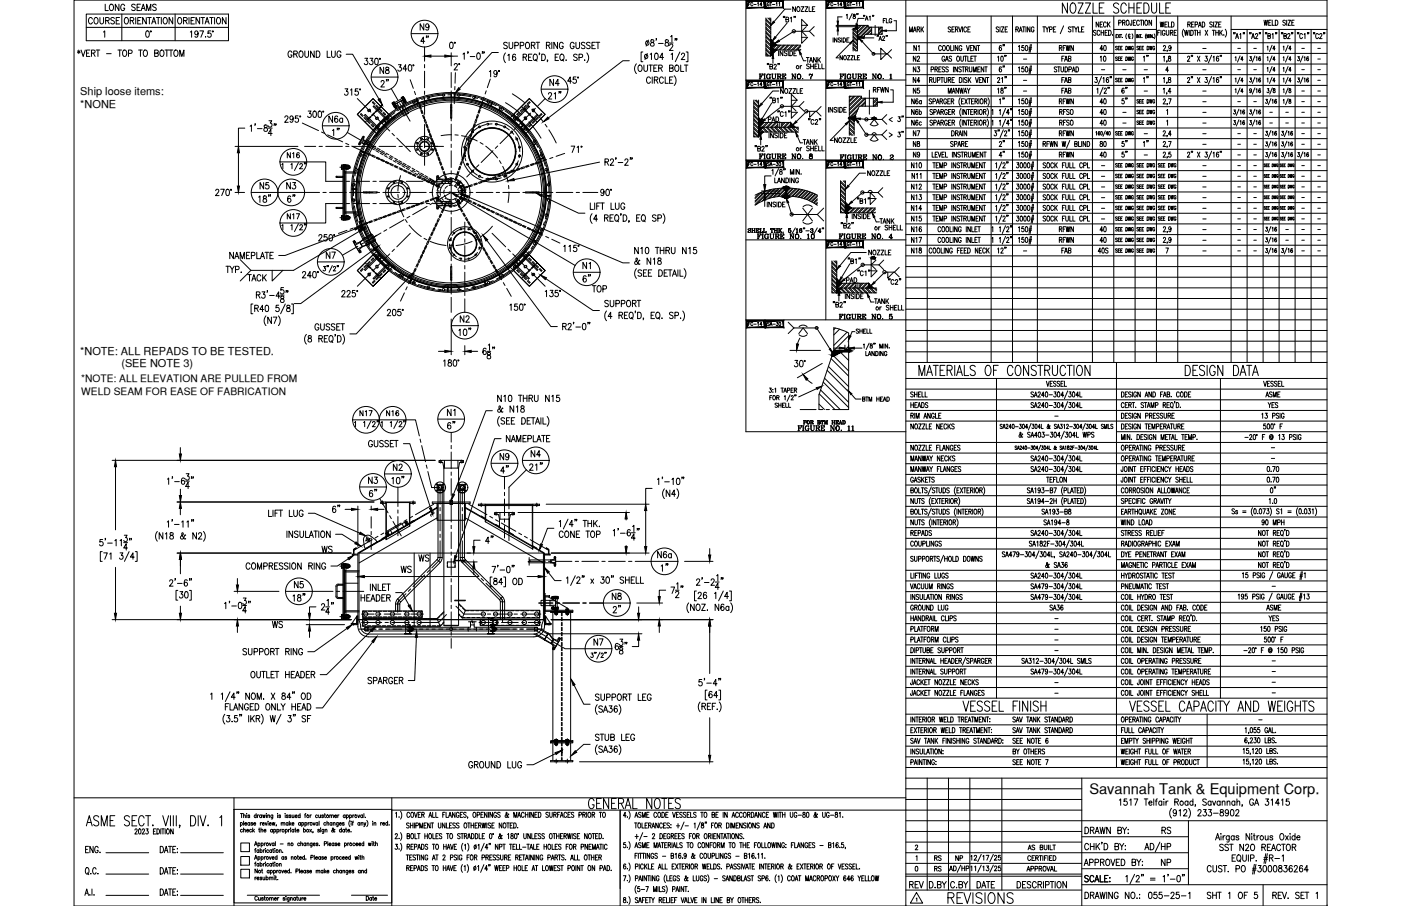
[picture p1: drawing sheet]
<svg xmlns="http://www.w3.org/2000/svg" width="432mm" height="279mm" viewBox="0 0 432 279" stroke-linecap="round" stroke-linejoin="round" font-family="sans-serif">
<defs><g id="words">
<text font-size="6.6" x="291.4" y="279.8">REVISIONS</text>
<g font-size="5.7">
<text x="167.9" y="31.8">21&quot;</text>
<text x="112.9" y="154.5">6&quot;</text>
</g>
<g font-size="5.3">
<text x="128.8" y="10.6">N9</text>
<text x="116.4" y="24">N8</text>
<text x="105.8" y="43" transform="rotate(-90 105.8 43)">1&quot;</text>
<text x="79.4" y="59.6">N5</text>
<text x="87.5" y="59.6">N3</text>
<text x="78.7" y="63.5">18&quot;</text>
<text x="87.8" y="63.5">6&quot;</text>
<text x="183.1" y="88.2" transform="rotate(-90 183.1 88.2)">6&quot;</text>
<text x="181.7" y="91.4">TOP</text>
<text x="136.9" y="129.5">N1</text>
<text x="141.5" y="133.3" transform="rotate(-90 141.5 133.3)">6&quot;</text>
<text x="163" y="142.2">N4</text>
<text x="120.3" y="146.4">N2</text>
<text x="105.8" y="159.5" transform="rotate(-90 105.8 159.5)">6&quot;</text>
<text x="98.4" y="171.8">WS</text>
<text x="153.1" y="169" transform="rotate(-90 153.1 169)">4&quot;</text>
<text x="122.8" y="177.8">WS</text>
<text x="207.1" y="177.4" transform="rotate(-90 207.1 177.4)">1&quot;</text>
<text x="187.7" y="186.3">N8</text>
<text x="188" y="190.1">2&quot;</text>
<text x="182" y="200.4">N7</text>
<text x="279.4" y="275.2">REV</text>
</g>
<g font-size="4.9">
<text x="26.5" y="8.5">COURSE</text>
<text x="280.8" y="16.9">N1</text>
<text x="310.8" y="16.9" transform="rotate(-90 310.8 16.9)">6&quot;</text>
<text x="338.3" y="16.9">40</text>
<text x="306.9" y="23.3">6&quot;</text>
<text x="355.2" y="20.1" transform="rotate(-90 355.2 20.1)">1&quot;</text>
<text x="168.6" y="27.5">N4</text>
<text x="280.5" y="26.8">N4</text>
<text x="355.2" y="26.8" transform="rotate(-90 355.2 26.8)">1&quot;</text>
<text x="100.5" y="38.8">N6a</text>
<text x="280.1" y="36.7">N6b</text>
<text x="342.2" y="36.7" transform="rotate(-90 342.2 36.7)">40</text>
<text x="342.2" y="39.9" transform="rotate(-90 342.2 39.9)">40</text>
<text x="280.5" y="46.6">N8</text>
<text x="310.8" y="46.6" transform="rotate(-90 310.8 46.6)">2&quot;</text>
<text x="342.2" y="46.6" transform="rotate(-90 342.2 46.6)">80</text>
<text x="355.2" y="46.6" transform="rotate(-90 355.2 46.6)">1&quot;</text>
<text x="280.5" y="49.7">N9</text>
<text x="306.9" y="49.7">4&quot;</text>
<text x="342.2" y="49.7" transform="rotate(-90 342.2 49.7)">40</text>
<text x="280.1" y="59.6">N12</text>
<text x="87.5" y="68.8">N17</text>
<text x="280.1" y="66.3">N14</text>
<text x="280.1" y="69.5">N15</text>
<text x="99.8" y="80.8">N7</text>
<text x="178.9" y="84">N1</text>
<text x="280.1" y="79.4">N18</text>
<text x="337.6" y="79.4">40S</text>
<text x="75.5" y="87.8">TACK</text>
<text x="141.1" y="100.5">N2</text>
<text x="243.8" y="114.3">30°</text>
<text x="110.1" y="129.5">N17</text>
<text x="118.2" y="129.5">N16</text>
<text x="389.8" y="127">YES</text>
<text x="112.5" y="139">GUSSET</text>
<text x="153.1" y="142.9">N9</text>
<text x="112.5" y="150.3">N3</text>
<text x="394.4" y="153.1" transform="rotate(-90 394.4 153.1)">0&quot;</text>
<text x="201.8" y="173.2">N6a</text>
<text x="128.1" y="174.3">WS</text>
<text x="90" y="182.4">N5</text>
<text x="82.9" y="194.7">WS</text>
<text x="112.5" y="212">SPARGER</text>
<text x="357.4" y="258.2">RS</text>
<text x="357" y="268.1">NP</text>
</g>
<text font-size="4.5" x="335.7" y="244.9">Savannah Tank &amp; Equipment Corp.</text>
<g font-size="4.4">
<text x="279.4" y="10.9">MARK</text>
<text x="336.9" y="9.5">NECK</text>
<text x="356.7" y="9.5">WELD</text>
<text x="247.6" y="20.5">TANK</text>
<text x="280.5" y="23.3">N3</text>
<text x="280.5" y="20.1">N2</text>
<text x="326.3" y="20.1">FAB</text>
<text x="338.3" y="20.1">10</text>
<text x="268.5" y="29.6">RFWN</text>
<text x="280.5" y="30">N5</text>
<text x="326.3" y="30">FAB</text>
<text x="348.5" y="30" transform="rotate(-90 348.5 30)">6&quot;</text>
<text x="280.1" y="33.2">N6a</text>
<text x="310.8" y="33.2" transform="rotate(-90 310.8 33.2)">1&quot;</text>
<text x="325.6" y="33.2">RFWN</text>
<text x="338.3" y="33.2">40</text>
<text x="348.5" y="33.2" transform="rotate(-90 348.5 33.2)">5&quot;</text>
<text x="236" y="38.8">PAD</text>
<text x="246.6" y="45.9">TANK</text>
<text x="280.5" y="43">N7</text>
<text x="325.6" y="43">RFWN</text>
<text x="348.5" y="46.6" transform="rotate(-90 348.5 46.6)">5&quot;</text>
<text x="87.5" y="49.7">N16</text>
<text x="280.1" y="52.9">N10</text>
<text x="348.5" y="49.7" transform="rotate(-90 348.5 49.7)">5&quot;</text>
<text x="280.1" y="62.8">N13</text>
<text x="270.2" y="70.2">TANK</text>
<text x="280.1" y="72.7">N16</text>
<text x="280.1" y="75.8">N17</text>
<text x="325.6" y="72.7">RFWN</text>
<text x="338.3" y="75.8">40</text>
<text x="338.3" y="72.7">40</text>
<text x="260" y="88.2">PAD</text>
<text x="268.5" y="94.9">TANK</text>
<text x="390.2" y="192.6">YES</text>
<text x="287.2" y="269.9">RS</text>
<text x="287.2" y="266.7">RS</text>
<text x="293.5" y="266.7">NP</text>
</g>
<text font-size="4" x="271.3" y="8.1">FLG</text>
<g font-size="3.4">
<text x="24.7" y="29.4">Ship loose items:</text>
<text x="24.7" y="33.2">*NONE</text>
<text x="24.7" y="109.6">*NOTE: ALL REPADS TO BE TESTED.</text>
<text x="37.4" y="113.2">(SEE NOTE 3)</text>
</g>
<g font-size="3.2">
<text x="25" y="117.9">*NOTE: ALL ELEVATION ARE PULLED FROM</text>
<text x="25" y="121.8">WELD SEAM FOR EASE OF FABRICATION</text>
</g>
<g font-size="2.6">
<text x="369.7" y="16.2">-</text>
<text x="380.6" y="16.2">-</text>
<text x="385.6" y="16.2">-</text>
<text x="400.4" y="16.2">-</text>
<text x="405.3" y="16.2">-</text>
<text x="314.7" y="19.4">-</text>
<text x="338.7" y="22.6">-</text>
<text x="345" y="22.6">-</text>
<text x="351.7" y="22.6">-</text>
<text x="369.7" y="22.6">-</text>
<text x="380.6" y="22.6">-</text>
<text x="385.6" y="22.6">-</text>
<text x="400.4" y="22.6">-</text>
<text x="405.3" y="19.4">-</text>
<text x="405.3" y="22.6">-</text>
<text x="314.7" y="26.1">-</text>
<text x="314.7" y="29.3">-</text>
<text x="351.7" y="29.3">-</text>
<text x="369.7" y="29.3">-</text>
<text x="400.4" y="29.3">-</text>
<text x="405.3" y="26.1">-</text>
<text x="405.3" y="29.3">-</text>
<text x="345" y="36">-</text>
<text x="369.7" y="32.5">-</text>
<text x="369.7" y="36">-</text>
<text x="380.6" y="32.5">-</text>
<text x="385.6" y="32.5">-</text>
<text x="390.5" y="36">-</text>
<text x="395.5" y="36">-</text>
<text x="400.4" y="32.5">-</text>
<text x="400.4" y="36">-</text>
<text x="405.3" y="32.5">-</text>
<text x="405.3" y="36">-</text>
<text x="345" y="39.2">-</text>
<text x="369.7" y="39.2">-</text>
<text x="390.5" y="39.2">-</text>
<text x="395.5" y="39.2">-</text>
<text x="400.4" y="39.2">-</text>
<text x="405.3" y="39.2">-</text>
<text x="351.7" y="42.3">-</text>
<text x="369.7" y="42.3">-</text>
<text x="369.7" y="45.9">-</text>
<text x="380.6" y="42.3">-</text>
<text x="380.6" y="45.9">-</text>
<text x="385.6" y="42.3">-</text>
<text x="385.6" y="45.9">-</text>
<text x="400.4" y="42.3">-</text>
<text x="400.4" y="45.9">-</text>
<text x="405.3" y="42.3">-</text>
<text x="405.3" y="45.9">-</text>
<text x="338.7" y="52.2">-</text>
<text x="351.7" y="49">-</text>
<text x="369.7" y="52.2">-</text>
<text x="380.6" y="49">-</text>
<text x="380.6" y="52.2">-</text>
<text x="385.6" y="49">-</text>
<text x="385.6" y="52.2">-</text>
<text x="400.4" y="52.2">-</text>
<text x="405.3" y="49">-</text>
<text x="405.3" y="52.2">-</text>
<text x="338.7" y="55.7">-</text>
<text x="338.7" y="58.9">-</text>
<text x="369.7" y="55.7">-</text>
<text x="369.7" y="58.9">-</text>
<text x="380.6" y="55.7">-</text>
<text x="380.6" y="58.9">-</text>
<text x="385.6" y="55.7">-</text>
<text x="385.6" y="58.9">-</text>
<text x="400.4" y="55.7">-</text>
<text x="400.4" y="58.9">-</text>
<text x="405.3" y="55.7">-</text>
<text x="405.3" y="58.9">-</text>
<text x="338.7" y="62.1">-</text>
<text x="338.7" y="65.6">-</text>
<text x="369.7" y="62.1">-</text>
<text x="369.7" y="65.6">-</text>
<text x="380.6" y="62.1">-</text>
<text x="380.6" y="65.6">-</text>
<text x="385.6" y="62.1">-</text>
<text x="385.6" y="65.6">-</text>
<text x="400.4" y="62.1">-</text>
<text x="400.4" y="65.6">-</text>
<text x="405.3" y="62.1">-</text>
<text x="405.3" y="65.6">-</text>
<text x="338.7" y="68.8">-</text>
<text x="369.7" y="72">-</text>
<text x="369.7" y="68.8">-</text>
<text x="380.6" y="72">-</text>
<text x="380.6" y="68.8">-</text>
<text x="385.6" y="72">-</text>
<text x="385.6" y="68.8">-</text>
<text x="395.5" y="72">-</text>
<text x="400.4" y="72">-</text>
<text x="400.4" y="68.8">-</text>
<text x="405.3" y="72">-</text>
<text x="405.3" y="68.8">-</text>
<text x="369.7" y="75.5">-</text>
<text x="380.6" y="75.1">-</text>
<text x="385.6" y="75.1">-</text>
<text x="395.5" y="75.1">-</text>
<text x="400.4" y="75.1">-</text>
<text x="405.3" y="75.1">-</text>
<text x="314.7" y="78.7">-</text>
<text x="369.7" y="78.7">-</text>
<text x="380.6" y="78.7">-</text>
<text x="385.6" y="78.7">-</text>
<text x="400.4" y="78.7">-</text>
<text x="405.3" y="78.7">-</text>
<text x="324.2" y="129.5">-</text>
<text x="390.9" y="139.3">-</text>
<text x="390.9" y="142.5">-</text>
<text x="391.2" y="182">-</text>
<text x="324.2" y="191.9">-</text>
<text x="324.2" y="195.4">-</text>
<text x="324.2" y="201.8">-</text>
<text x="324.2" y="198.6">-</text>
<text x="391.2" y="205">-</text>
<text x="391.2" y="208.5">-</text>
<text x="324.2" y="214.8">-</text>
<text x="324.2" y="211.7">-</text>
<text x="391.2" y="211.7">-</text>
<text x="391.2" y="214.8">-</text>
<text x="387" y="223.3">-</text>
</g>
</g></defs>
<!-- layer: TEXT -->
<g fill="none" stroke="#000" stroke-width=".31">
<path d="M230.7 1.3h.3M231.2 .8h-.5v1M232 1a.33 .33 0 0 0-.4-.2 .33 .33 0 0 0-.2 .4v.2a.33 .33 0 0 0 .2 .4 .33 .33 0 0 0 .4-.2M232.3 1.4h.8M233.5 1l.2-.2v1M234.8 1.5h-.6l.4-.7v1M236.1 5.5v11.8h1.5v-11.8M236.1 11.5l1.5 1.5M236.1 12.8l1.5 1.5M236.1 14.1l1.5 1.5M236.1 15.4l1.5 1.5M236.1 16.7l.5 .6"/>
<path d="M236.1 10.2l1.5 1.5M236.1 8.9l1.5 1.5M236.1 7.6l1.5 1.5M236.1 6.3l1.5 1.4M236.1 11.1l1.5 1.5M236.1 12.4l1.5 1.4M236.1 13.7l1.5 1.5M236.1 15l1.5 1.5M236.1 16.3l.9 1M236.1 9.8l1.5 1.4M236.1 8.4l1.5 1.5M236.1 7.2l1.5 1.4"/>
<path d="M236.1 5.8l1.5 1.5M236.6 19.6l-.1 .4M236.7 5.5l.9 .9M236.9 19.6l-.1 .4M237.1 1a.32 .32 0 0 0-.4-.2 .32 .32 0 0 0-.2 .4v.2a.32 .32 0 0 0 .3 .4 .32 .32 0 0 0 .3-.4h-.2M237.1 5.5l.5 .5M237.3 .8h.5M237.6 .8v1M237.6 15.4h9.2M237.6 13.9h9.2M238 13.9l-.4 .5M238.1 1.4h.7"/>
<path d="M238.2 18.1v1.4M238.9 13.9l-1.3 1.4M239.2 1l.2-.2v1M239.3 13.9l-1.5 1.5M239.9 19.6l-.2 .4M240 15.7v1.5M240.1 1l.2-.2v1M240.2 13.9l-1.5 1.5M240.2 19.6l-.1 .4M240.6 13.9l-1.4 1.5M241.3 15.7v1.5l-.9-1.5v1.5M241.5 5.1l-.1 .3"/>
<path d="M241.5 13.9l-1.5 1.5M241.9 5.1l-.1 .3M242 13.9l-1.5 1.5M242.2 6l.8-.1v-.5l-.8-.1v1.5l.8-.2 .1-.3-.3-.3M242.5 15.9l-.7-.1v.4l.7 .4v.4l-.3 .2-.5-.2M242.6 7.1l-4.5 5.5M242.8 13.9l-1.5 1.5M243 15.7v1.5M243.2 13.9l-1.4 1.5M243.4 15.7a.75 .75 0 0 1 .9 .7 .75 .75 0 0 1-.9 .8zM243.6 5.6l.3-.3v1.5M243.8 2.8h-1.9l-3.4 3.9"/>
<path d="M244.1 13.9l-1.4 1.5M244.6 13.9l-1.5 1.5M244.7 16.4h.5M244.8 5.1l-.1 .3M245.2 2.1v1.5l-.9-1.5v1.5M245.2 5.1l-.2 .3M245.4 13.9l-1.5 1.5M245.5 15.7h-.8v1.5h.8M245.7 2.3l.2-.2a.71 .71 0 0 1 .7 .7 .71 .71 0 0 1-.8 .7l-.2-.5zM245.9 13.9l-1.5 1.5M246.7 13.9l-1.4 1.5M246.8 15.2l-.2 .2"/>
<path d="M246.8 14.3l-1.1 1.1M246.9 2.1h.8l-.8 1.5h.8M247.1 7.8h1.8l-1.8-1.8v3.7M247.1 9.7v3.7l1.8-1.9h-1.8M247.1 9.7l1.4 1.4M248.1 2.1h.8l-.8 1.5h.8M248.5 8.2l-1.4 1.5M249.4 2.1v1.5h.7M249.5 9.7l1.5 1.4M249.5 9.7h-4.8l-7.1 4.5M250.4 2.8h.4M251 8.2l-1.5 1.5"/>
<path d="M251.1 2.1h-.7v1.5h.7M255.3 1.3h.4M255.9 .8h-.6v1M256.7 1a.32 .32 0 0 0-.4-.2 .32 .32 0 0 0-.2 .4v.2a.32 .32 0 0 0 .2 .4 .32 .32 0 0 0 .4-.2M256.8 11.7v1.3M257 1.4h.7M257.7 8.2h6M257.7 7.8h6M258 11.7v1.3l-.8-1.3v1.3M258.1 1l.3-.2v1M258.2 9.5v1.4M259.1 11.9l-.3-.2-.5 .2 .8 .7-.3 .4-.5-.2"/>
<path d="M259.4 11.7v1.3M259.5 1.5h-.7l.5-.7v1M259.5 5.2h-1.3v1.3M259.6 17.1v1.4l-.7-1.4v1.4M259.9 11.7a.66 .66 0 0 1 .7 .6 .66 .66 0 0 1-.7 .7zM260.2 17.2l.1-.1a.63 .63 0 0 1 .6 .7 .63 .63 0 0 1-.7 .6l-.2-.5zM260.8 4.7l.3-.3v1.3M261 12.3h.4M261.2 17.1h.7l-.7 1.4h.7M261.7 11.7h-.7v1.3h.7M261.7 1a.33 .33 0 0 0-.3-.2 .33 .33 0 0 0-.3 .4v.2a.33 .33 0 0 0 .3 .4 .33 .33 0 0 0 .3-.4h-.2M261.9 .8h.6"/>
<path d="M262 13.4l-4.3 4.4h.9M262.2 .8v1M262.2 17.1h.8l-.8 1.4h.8M262.7 4.2l-1 2M262.7 1.4h.8M262.9 12.7l1.4 1.3M262.9 13.8l1.4 1.3M262.9 15l.8 .7M262.9 11.5l1.4 1.3M262.9 10.4l1.4 1.3M262.9 9.2l1.4 1.3M262.9 12.3l1.4 1.3"/>
<path d="M262.9 13.4l1.4 1.4M262.9 14.6l1.2 1.1M262.9 11.1l1.4 1.3M262.9 9.9l1.4 1.4M263 4.5v.2a.7 .7 0 0 1 .6 1 .43 .43 0 0 1-.7-.3 .43 .43 0 0 1 .5-.5l.2-.4zM263.1 8.9l1.2 1.2M263.4 17.1v1.4h.6M263.8 8.9l.5 .4M263.9 1l.2-.2v1M264.1 4.2l-.1 .3M264.2 8.9h-1.3v6.8M264.3 7.8h3.2v.6h4.4v2.2h-4.9"/>
<path d="M264.3 17.8h.4M264.3 7.8v7.9M264.3 7.8v.1M264.5 4.2l-.1 .3M264.7 1l.2-.2v1M265 17.1h-.7v1.4h.7M265.1 7.8l-.8 .9M265.5 7.8l-1.2 1.2M265.7 12.8l3.5 3.8h4.3M266.2 4.8l-.1 .3M266.2 11.7h3.1M266.2 7.8l-1.9 2"/>
<path d="M266.3 5.7h-1.8l-.5 1.8M266.4 11.1l-.2 .2M266.5 4.8l-.1 .3M266.6 7.8l-2.3 2.4M266.7 6.3l.4-1.3 .4 1.3M266.8 5.8h.6M267 10.6l-.6 .5M267.4 7.8l-3.1 3.2M267.5 8.1l-3.2 3.2h2.1v-.2M267.9 5.2l.3-.2v1.3M268 8.4l-2.9 2.9M268.4 8.4l-2.9 2.9"/>
<path d="M268.6 8.4v2.2M268.6 8.9l-1.6 1.7M268.6 10.1l-.4 .5M268.6 9.3l-1.2 1.3M268.6 10.5l-.1 .1M269 4.8l-.1 .3M269.3 4.8l-.1 .3M270.4 11l-.1 .3M270.7 11l-.1 .3M270.8 8.4v2.2l1.1-1.1M270.9 12.5l.4-1.3 .4 1.3M271 12h.6"/>
<path d="M271.5 14.9l1.7 1.7-1.7 1.8zM271.9 9.1l-1.1 1.1M271.9 10.3l-.3 .3M272 11.5l.2-.3 .4 .2-.7 1.1h.8M273.2 11l-.1 .3M273.5 11l-.1 .3M274.8 15.3l-1.3 1.3 1.3 1.3M290.1 14.4a.44 .44 0 0 0-.5-.4 .44 .44 0 0 0-.3 .6v.4a.44 .44 0 0 0 .3 .6 .44 .44 0 0 0 .5-.4M290.7 14.1l.1-.1a.83 .83 0 0 1 .6 .8 .83 .83 0 0 1-.6 .8 1.09 1.09 0 0 1-.1-1.5zM291.2 17.7a.44 .44 0 0 0-.6-.4 .44 .44 0 0 0-.3 .6v.4a.46 .46 0 0 0 .4 .6 .46 .46 0 0 0 .5-.6h-.3M291.4 18.9l.4-1.6 .5 1.6M291.6 18.4h.5"/>
<path d="M291.9 14.1l.2-.1a.84 .84 0 0 1 .5 .8 .84 .84 0 0 1-.5 .8 1.12 1.12 0 0 1-.2-1.5zM293 8.5a.4 .4 0 0 0-.6-.2 .4 .4 0 0 0-.1 .6l.5 .2a.42 .42 0 0 1 .1 .7 .42 .42 0 0 1-.7-.2M293 14v1.6h.7M293.3 17.5l-.3-.2-.5 .2 .1 .4 .5 .2a.42 .42 0 0 1 .1 .7 .42 .42 0 0 1-.7-.1M293.4 9h.5M294 14v1.6M294.1 8.3h-.7v1.6h.7M294.5 9h.6l.1-.6-.7-.1v1.6M294.9 9l.4 .9M295.1 17.4l.1-.1a.83 .83 0 0 1 .6 .8 .83 .83 0 0 1-.6 .8 1.09 1.09 0 0 1-.1-1.5zM295.2 14v1.6l-.8-1.6v1.6M295.5 8.3l.4 1.6 .5-1.6"/>
<path d="M296.1 17.3l.1 1.4 .3 .2 .4-.4v-1.2M296.4 14.4a.44 .44 0 0 0-.5-.4 .44 .44 0 0 0-.3 .6v.4a.46 .46 0 0 0 .4 .6 .46 .46 0 0 0 .4-.6h-.2M296.7 8.3v1.6M297.2 17.3h.8M297.6 17.3v1.6M297.9 14l.4 1.6 .4-1.6M297.9 8.7a.44 .44 0 0 0-.6-.4 .44 .44 0 0 0-.2 .6v.3a.44 .44 0 0 0 .2 .7 .44 .44 0 0 0 .6-.4M298.3 17.3v1.6h.7M298.3 9h.4M299 8.3h-.7v1.6h.7M299 14.8h.5M299.2 18.1h.5"/>
<path d="M299.8 14h-.8v1.6h.8M300 17.3h-.8v1.6h.8M300.1 17.3h.8M300.5 17.3v1.6M300.9 14v1.6l-.8-1.6v1.6M301.2 14h.8M301.6 14v1.6M307.5 17.6l.3-.3v1.6M307.8 8.5a.39 .39 0 0 0-.6-.2 .39 .39 0 0 0-.1 .6l.5 .2a.42 .42 0 0 1 .1 .7 .42 .42 0 0 1-.7-.2M308.2 8.3v1.6M308.6 8.3h.8l-.8 1.6h.8M308.6 17.4l.2-.1a.92 .92 0 0 1 0 1.6l-.3-.3z"/>
<path d="M309.8 9h.4M310.5 8.3h-.7v1.6h.7M313.1 9h.7v-.6l-.7-.1v1.6M313.5 9l.4 .9M313.9 14.3l.3-.3v1.6M314.1 9.9l.5-1.6 .4 1.6M314.3 9.3h.6M315.1 8.3h.8M315.5 14h-.5l-.1 .7a.45 .45 0 0 1 .7 .1 .45 .45 0 0 1-.1 .6 .45 .45 0 0 1-.6-.1M315.5 8.3v1.6M316.1 14.1l.2-.1a.9 .9 0 0 1 0 1.6l-.3-.7zM316.2 8.3v1.6"/>
<path d="M317.1 15.2h.8M317.2 14.7h.8M317.4 8.3v1.6l-.7-1.6v1.6M317.6 13.7l-.4 2.4M317.9 13.7l-.4 2.4M318.7 8.7a.44 .44 0 0 0-.6-.4 .44 .44 0 0 0-.3 .6v.3a.46 .46 0 0 0 .5 .7 .46 .46 0 0 0 .4-.7h-.3M321.4 8.3h.8M321.8 8.3v1.6M322.3 8.3l.4 .7v.9M323.2 8.3l-.5 .7M323.5 9.1l.6-.1 .1-.6-.7-.1v1.6M324.7 9h.4"/>
<path d="M325.4 8.3h-.7v1.6h.7M326.5 14.8l.7-.1v-.5l-.7-.2v1.6M326.9 14.8l.4 .8M327.7 14.8h.4M327.8 8l-1 2.4M328.4 14h-.7v1.6M328.6 14l.3 1.6 .2-1.6 .3 1.6 .3-1.6M329 .9v3.2l-1.6-3.2v3.2M330.1 8.5a.4 .4 0 0 0-.6-.2 .4 .4 0 0 0-.1 .6l.4 .2a.43 .43 0 0 1 .2 .7 .43 .43 0 0 1-.7-.2M330.2 1.1l.3-.2a1.52 1.52 0 0 1 1 2.4 .78 .78 0 0 1-.8 .8 .78 .78 0 0 1-.8-.8l-.1-1.2zM330.3 8.3h.8M330.7 8.3v1.6"/>
<path d="M330.8 14v1.6l-.7-1.6v1.6M331.2 8.3l.4 .7v.9M332.1 8.3l-.5 .7M332.3 .9h1.5l-1.5 3.2h1.5M332.4 8.3v1.6h.7M333.3 9h.5M334.1 8.3h-.8v1.6h.8M334.5 .9h1.6l-1.6 3.2h1.6M336.9 .9v3.2h1.3M338.8 2.4h.9M340.3 .9h-1.5v3.2h1.5M344 11.1h.2"/>
<path d="M344.4 14.4a.28 .28 0 0 0-.5-.1 .28 .28 0 0 0 .1 .5l.3 .1a.3 .3 0 0 1 0 .5 .3 .3 0 0 1-.5-.2M344.4 17.7a.28 .28 0 0 0-.5-.1 .28 .28 0 0 0 .1 .4l.2 .1a.3 .3 0 0 1 .1 .5 .3 .3 0 0 1-.5-.1M344.4 10.6h-.4v1h.4M344.6 10.6l.5 1M344.7 14.8h.3M344.7 18.1h.3M344.8 7h.7v-.7l-.7-.1v1.6M344.8 1.4a.79 .79 0 0 0-1.1-.5 .79 .79 0 0 0-.4 1.1l1 .6a.82 .82 0 0 1 .4 1.2 .82 .82 0 0 1-1.3 .1l-.2-.3M345.1 10.6l-.5 1M345.2 14.3h-.5v1.1h.5M345.2 17.5h-.5v1.2h.5M345.2 10.6h.5"/>
<path d="M345.4 14.8h.3M345.4 18.1h.3M345.5 10.6v1M345.9 14.3h-.5v1.1h.5M345.9 17.5h-.5v1.2h.5M345.9 11.5h.1M346 7l.6-.1v-.6l-.6-.1v1.6M346.4 7l.4 .8M347 14.3a.55 .55 0 0 1 .6 .5 .55 .55 0 0 1-.6 .6zM347 17.5a.56 .56 0 0 1 .6 .6 .56 .56 0 0 1-.6 .6zM347.2 1.7a.79 .79 0 0 0-.8-.8 .79 .79 0 0 0-.8 .8l-.1 1.2a.88 .88 0 0 0 .6 1.1 .88 .88 0 0 0 1.1-.7M347.2 10.4l-.2 .7 .2 .8"/>
<path d="M347.3 6.3l.1-.1a.84 .84 0 0 1 .6 .8 .84 .84 0 0 1-.6 .8 1.12 1.12 0 0 1-.1-1.5zM347.7 14.3l.2 1.1 .2-1.1 .2 1.1 .2-1.1M347.7 17.5l.2 1.2 .2-1.2 .2 1.2 .2-1.2M347.9 2.4h1.6M347.9 .9v3.2M348 10.8v1h.4M348.3 10.8a.28 .28 0 0 0-.4-.3 .28 .28 0 0 0-.1 .4v.2a.27 .27 0 0 0 .2 .4 .27 .27 0 0 0 .3-.2M348.8 6.2v1.5l-.3 .1-.2-.5M348.9 10.4l.3 .7-.3 .8M349.3 7h.4M349.3 14.5a.31 .31 0 0 0-.4-.2 .31 .31 0 0 0-.2 .4v.2a.32 .32 0 0 0 .3 .5 .32 .32 0 0 0 .3-.5h-.2M349.3 17.8a.31 .31 0 0 0-.4-.2 .31 .31 0 0 0-.2 .4v.2a.32 .32 0 0 0 .3 .5 .32 .32 0 0 0 .3-.5h-.2"/>
<path d="M349.5 .9v3.2M350 6.2h-.7v1.6h.7M350.3 10.6v1M350.4 2.4h.9M350.9 14.4l-.1-.1-.4 .1 .5 .6-.1 .4-.4-.2M351.1 10.6v1l-.5-1v1M351.2 6.6a.44 .44 0 0 0-.6-.4 .44 .44 0 0 0-.3 .6v.4a.44 .44 0 0 0 .3 .6 .44 .44 0 0 0 .6-.4M351.3 10.6h.4M351.4 6.2h.7M351.5 10.6v1M351.7 14.3h-.5v1.1M351.8 6.2v1.6"/>
<path d="M351.9 .9h-1.5v3.2h1.5M352 11.5h.1M352.4 6.2v1.6M352.5 14.3h-.5v1.1M352.6 .9h.7a1.9 1.9 0 0 1 0 3.2h-.7zM353.1 6.3l.1-.1a.83 .83 0 0 1 .6 .8 .83 .83 0 0 1-.6 .8 1.09 1.09 0 0 1-.1-1.5zM353.3 10.5l-.3 .6 .3 .9M353.5 11.6v-1l.3 1 .3-1v1M353.5 14.3a.55 .55 0 0 1 .6 .5 .55 .55 0 0 1-.6 .6zM354.3 14.3l.2 1.1 .2-1.1 .2 1.1 .2-1.1M354.4 10.6v1M354.9 6.2v1.6l-.8-1.6v1.6"/>
<path d="M354.9 .9v2.3a.79 .79 0 0 0 .4 .7 .79 .79 0 0 0 .9 0l.3-.7v-2.3M355.1 10.6v1l-.5-1v1M355.5 11.5h.1M355.7 10.5l.3 .6-.3 .9M355.9 14.5a.31 .31 0 0 0-.4-.2 .31 .31 0 0 0-.2 .4v.2a.32 .32 0 0 0 .3 .5 .32 .32 0 0 0 .3-.5h-.2M357.4 .9v3.2h1.4M358.6 17.6l.2-.3v1.6M358.6 14.4l.2-.4 .4 .3-.7 1.3h.8M359.3 2.4h.9M359.7 18.8l-.1 .4M359.8 15.5l-.1 .4M360.2 17.4v.4a.54 .54 0 0 1 .7 .5 .54 .54 0 0 1-.5 .6 .57 .57 0 0 1-.3-.7 .57 .57 0 0 1 .6-.4v-.4z"/>
<path d="M360.8 .9h-1.5v3.2h1.5M360.9 14.6l-.2 .3a.41 .41 0 0 1-.5-.4 .41 .41 0 0 1 .7-.2l-.2 1.2-.2 .1-.3-.2M364.8 9a2.08 2.08 0 0 0 0 2.4M365.1 9.3l.3 1.6 .2-1.6 .3 1.6 .3-1.6M366 17.7l.1-.2a.37 .37 0 0 1 .5-.1 .37 .37 0 0 1 0 .5l-.6 1h.7M366.1 7.5h.7v-.7h-.7v1.5M366.5 7.5l.4 .8M366.5 9.3v1.6M367 9.3a.78 .78 0 0 1 .8 .8 .78 .78 0 0 1-.8 .8zM367.2 17.1l-.1 .4M367.3 7.5h.4M367.6 17.1l-.1 .4"/>
<path d="M368 6.8h-.7v1.5h.7M368 9.3h.8M368.3 7.6l.8-.1-.1-.7h-.7v1.5M368.4 9.3v1.6M369 17.3l.8 1.6M369.1 9.3v1.6M369.1 10.1h.8M369.4 8.3l.4-1.5 .4 1.5M369.5 7.8h.6M369.8 17.3l-.8 1.6M369.9 9.3v1.6M370.5 6.8a.78 .78 0 0 1 .9 .8 .78 .78 0 0 1-.9 .7z"/>
<path d="M371.4 9.3l.8 1.6M371.5 17.3h.6l-.3 .6a.45 .45 0 0 1 .3 .7 .45 .45 0 0 1-.8 0M372.2 9.3l-.8 1.6M373.4 17l-1 2.4M373.6 7l-.2-.2-.5 .2 .1 .4 .6 .5-.2 .4-.5-.2M373.6 9.3h.8M373.9 17.6l.3-.3v1.6M374 6.8v1.5M374 9.3v1.6M374.4 6.8h.8l-.8 1.5h.8M374.7 10.1h.8M374.7 9.3v1.6"/>
<path d="M375.5 9.3v1.6M375.6 17.5l-.3-.2a.95 .95 0 0 0 0 1.6 .47 .47 0 0 0 .3-.6 .47 .47 0 0 0-.5-.3l-.2 .4M375.6 7.5h.5M375.9 9.3v1.6M376.2 17.1l-.2 .4M376.2 10l.5 .9M376.3 6.8h-.7v1.5h.7M376.5 17.1l-.1 .4M376.7 9.3l-.8 1.1M377.2 10.8h.1M377.6 9a1.99 1.99 0 0 1 0 2.4M380.3 10.1l-.1 .4"/>
<path d="M380.7 10.1l-.2 .4M380.7 17.7l.2-.2v1.2M380.8 11.9l.5-1.6 .4 1.6M381 11.4h.6M382.1 10.6l.3-.3v1.6M382.2 17.2l-.8 2M383.1 18.3h-.7l.5-.8v1.2M383.2 10.1l-.1 .4M383.6 10.1l-.1 .4M385.2 17.5h.5l-.3 .4a.37 .37 0 0 1 .3 .6 .37 .37 0 0 1-.6 0M385.3 10.1l-.2 .4M385.6 10.1l-.1 .4"/>
<path d="M385.8 11.9l.4-1.6 .5 1.6M385.9 11.4h.6M386.8 17.2l-.8 2M386.9 10.7l.1-.2a.42 .42 0 0 1 .6 0 .42 .42 0 0 1-.1 .7l-.6 .7h.8M387.1 17.7l.3-.2v1.2M388.2 10.1l-.1 .4M388.5 17.7l-.2-.2a.63 .63 0 0 0-.4 .6 .63 .63 0 0 0 .5 .6 .38 .38 0 0 0 .1-.5 .38 .38 0 0 0-.4-.2l-.1 .3M388.5 10.1l-.1 .4M389.6 6.2l.2 1.6 .3-1.6 .3 1.6 .3-1.6M390.1 10.1l-.1 .4M390.4 10.1l-.1 .4M390.5 14.4l.3-.2v1.3"/>
<path d="M390.5 17.7l.3-.2v1.2M390.8 11.1l.7-.1v-.6l-.7-.1v1.6l.7-.1 .1-.4-.3-.3M391 7h.5M391.8 6.2h-.8v1.6h.8M392.1 10.6l.2-.3v1.6M392.1 13.9l-.8 2M392.1 17.2l-.8 2M392.1 6.2v1.6h.7M393 15h-.7l.4-.8v1.3M393 18.3h-.7l.4-.8v1.2M393.1 6.2a.79 .79 0 0 1 .8 .8 .79 .79 0 0 1-.8 .8zM393.2 10.1l-.1 .4"/>
<path d="M393.5 10.1l-.1 .4M395 10.1l-.1 .4M395.4 10.1l-.2 .4M395.5 17.7l.2-.2v1.2M395.5 14.4l.2-.2v1.3M395.7 11.1l.7-.1v-.6l-.7-.1v1.6l.7-.1 .1-.4-.3-.3M396.2 6.5a.4 .4 0 0 0-.6-.3 .4 .4 0 0 0-.1 .6l.4 .2a.43 .43 0 0 1 .2 .8 .43 .43 0 0 1-.7-.2M396.6 6.2v1.6M396.9 10.7v-.2a.37 .37 0 0 1 .6-.1 .37 .37 0 0 1 0 .5l-.7 1h.8M397 6.2h.7l-.7 1.6h.7M397 17.2l-.8 2M397 13.9l-.8 2"/>
<path d="M397.9 18.3h-.7l.5-.8v1.2M397.9 15h-.7l.5-.8v1.3M398.1 10.1l-.1 .4M398.1 7h.5M398.5 10.1l-.1 .4M398.9 6.2h-.8v1.6h.8M400 10.1l-.2 .4M400 17.5h.5l-.3 .4a.37 .37 0 0 1 .3 .6 .37 .37 0 0 1-.6 0M400.3 10.1l-.1 .4M401.4 10.7a.44 .44 0 0 0-.5-.4 .44 .44 0 0 0-.3 .6v.4a.44 .44 0 0 0 .3 .6 .44 .44 0 0 0 .5-.4M401.6 17.2l-.8 2M401.9 10.6l.3-.3v1.6"/>
<path d="M401.9 17.7l.3-.2v1.2M403.1 10.1l-.2 .4M403.3 17.7l-.2-.2a.63 .63 0 0 0-.4 .6 .63 .63 0 0 0 .5 .6 .38 .38 0 0 0 .1-.5 .38 .38 0 0 0-.4-.2l-.2 .3M403.4 10.1l-.1 .4M404.9 10.1l-.1 .4M405.2 10.1l-.1 .4M406.4 10.7a.44 .44 0 0 0-.6-.4 .44 .44 0 0 0-.3 .6v.4a.44 .44 0 0 0 .3 .6 .44 .44 0 0 0 .6-.4M406.7 10.7l.1-.2a.37 .37 0 0 1 .5-.1 .37 .37 0 0 1 .1 .5l-.7 1h.8M408 10.1l-.1 .4M408.3 10.1l-.1 .4M230.7 25.9h.3M231.2 25.4h-.5v1.1"/>
<path d="M232 25.7a.33 .33 0 0 0-.4-.3 .33 .33 0 0 0-.2 .4v.3a.33 .33 0 0 0 .2 .4 .33 .33 0 0 0 .4-.3M232.3 30.9v11.3h1.5v-11.3M232.3 37.1l1.5 1.4M232.3 38.4l1.5 1.5M232.3 39.7l1.5 1.5M232.3 35.8l1.5 1.5M232.3 34.5l1.5 1.4M232.3 33.1l1.5 1.5M232.3 31.8l1.5 1.5M232.3 38l1.5 1.4M232.3 39.2l1.5 1.5M232.3 35.3l1.5 1.5"/>
<path d="M232.3 34l1.5 1.5M232.3 32.7l1.5 1.5M232.3 31.4l1.5 1.5M232.3 26h.8M232.7 30.9l1.1 1.1M233.1 30.9l.7 .7M233.5 25.6l.2-.2v1.1M233.8 37.8h5.9M233.8 39.2h5.9M233.8 39.6l1.1 1.1M233.8 36.3l1.5 1.5M233.9 39.2l1.5 1.5"/>
<path d="M234 22.8h1.1v.5v-.5M234 24.3h.5M234.2 22.8v1.5M234.3 22.8v1.5M234.3 23.6h.4M234.7 23.3v.5M234.8 39.2l1.4 1.5M234.8 26.1h-.6l.4-.7v1.1M235.1 37.8l-1.3 1.2M235.2 39.2l1.5 1.5M235.4 24.3h.5M235.4 22.8h.5"/>
<path d="M235.5 37.8l-1.5 1.4M235.6 22.8v1.5M235.7 22.8v1.5M236.1 39.2l1.5 1.5M236.5 39.2l1.5 1.5M236.7 22.8a.84 .84 0 0 0 0 1.5M237 23.8h.5M237.1 25.7a.32 .32 0 0 0-.4-.3 .32 .32 0 0 0-.2 .4v.3a.32 .32 0 0 0 .3 .4 .32 .32 0 0 0 .3-.4h-.2M237.3 23.1v.2v-.5v.3l-.2-.2a.67 .67 0 0 0-.9 .7 .67 .67 0 0 0 1.1 .5M237.3 25.4h.5M237.3 23.8v.5M237.3 20.5l.7-.1 .1-.4-.8-.2v1.5l.8-.1v-.4l-.3-.3"/>
<path d="M237.4 39.2l1.4 1.5M237.4 30l-.1 .4M237.6 25.4v1.1M237.8 30l-.1 .4M237.8 39.2l1.5 1.5M237.8 22.8h.5M237.8 31.8l-4 6.4-1.5-1.6M238 22.8v1.1l.4 .4h.4l.2-.4v-1.1M238.1 26h.7M238.1 22.8v1.1l.3 .4M238.1 30.9h.8v-.6l-.8-.1v1.5l.8-.1 .1-.4-.3-.3M238.5 20.2l.2-.3 .3-.1 .3 .5-.8 1h.8"/>
<path d="M238.7 39.2l1.5 1.5M238.8 22.8h.4M239.1 39.2l1.5 1.5M239.2 25.6l.2-.2v1.1M239.5 22.8h.8l.4 .3-.1 .4-.8 .1M239.5 24.3h.5M239.5 30.5l.3-.3v1.5M239.7 22.8v1.5M239.8 22.8v1.5M240 39.2l1.5 1.5M240 28.1h-1.8l-3.4 3.9M240.1 25.6l.2-.2v1.1"/>
<path d="M240.1 23.6l.7 .6M240.3 23.6l.2 .7h.2l.1-.2M240.3 22.8l.3 .3-.3 .5M240.4 39.2l1.5 1.5M240.7 30l-.1 .4M240.9 37.8h2.8v1.4M240.9 39.2h5.2M241 22.8h1.2v.5l-.1-.5M241 24.3h1.2v-.4l-.1 .4M241.1 30l-.1 .4M241.3 22.8v1.5M241.3 39.2l1.5 1.5"/>
<path d="M241.3 23.6h.4M241.4 27.3v1.5l-.8-1.5v1.5M241.7 39.2l1.5 1.5M241.7 23.3v.5M242 27.5l.2-.2a.71 .71 0 0 1 .6 .8 .71 .71 0 0 1-.7 .6l-.3-.4zM242.6 39.2l1.5 1.5M242.9 37.8l-1.5 1.4M243 39.2l1.5 1.5M243.1 34.2l-.1 .4M243.1 27.3h.9l-.9 1.5h.9M243.3 37.8l-1.4 1.4M243.5 34.2l-.1 .4"/>
<path d="M243.7 38.3l-1 .9M243.7 38.8l-.5 .4M243.9 32.8v3.7l1.8-1.9h-1.8M243.9 30.9h1.8l-1.8-1.8v3.7M243.9 39.2l1.5 1.5M243.9 32.8l1.4 1.4M244 24.3h.4M244 22.8h.3M244.2 22.8v1.5M244.3 22.8l.8 1.4M244.3 27.3h.9l-.9 1.5h.9M244.3 39.2l1.5 1.5"/>
<path d="M244.9 22.8h.4M245.1 22.8v1.5l-.8-1.3M245.2 39.2l.9 1M245.3 31.3l-1.4 1.5M245.6 27.3v1.5h.7M245.7 39.2l.4 .5M246.2 22.8a.68 .68 0 0 0-.5 1 .68 .68 0 0 0 1.1 .2 .67 .67 0 0 0 0-1 .67 .67 0 0 0-1 0 .67 .67 0 0 0 0 1l.4 .3M246.3 32.8h-5.4l-6.9 5.4M246.3 32.8l1.5 1.4M246.3 22.8a.85 .85 0 0 1 0 1.5M246.6 28h.5M247.4 24.2h.1"/>
<path d="M247.4 27.3h-.8v1.5h.8M247.8 31.3l-1.5 1.5M249.3 36.6l-.1 .4M249.4 23.1l.2-.3 .5 .3 .3-.3-.5 1.5v-.5l.4-.5M249.4 22.8v.5M249.5 23l.6 .1M249.5 34.3v1.9l1.9-1.9M249.7 36.6l-.2 .4M250.8 37.2a.46 .46 0 0 0-.5-.3 .46 .46 0 0 0-.3 .5v.4a.46 .46 0 0 0 .3 .5 .46 .46 0 0 0 .5-.3M251.3 37.2l.5-.3 .2 .4-.8 1h.9M251.6 34.3h-3l-3.2 3.2M252.6 36.6l-.1 .4"/>
<path d="M252.9 36.6l-.1 .4M253.1 32.9l-1.5 1.4 1.5 1.5M255.3 33.1v1.5M255.3 25.9h.4M255.9 25.4h-.6v1.1M256.6 33.1v1.5l-.8-1.5v1.5M256.7 25.7a.32 .32 0 0 0-.4-.3 .32 .32 0 0 0-.2 .4v.3a.32 .32 0 0 0 .2 .4 .32 .32 0 0 0 .4-.3M257 26h.7M257.9 33.3l-.3-.2-.5 .2 .1 .4 .7 .4-.1 .4-.7-.1M258.1 25.6l.3-.2v1.1M258.3 33.1v1.5M258.8 33.1a.75 .75 0 0 1 .8 .8 .75 .75 0 0 1-.8 .7z"/>
<path d="M258.8 22.8h1.2v.5l-.1-.5M258.8 24.3h.5M259 22.8v1.5M259.1 22.8v1.5M259.1 23.6h.4M259.5 26.1h-.7l.5-.7v1.1M259.5 23.3v.5M260.1 33.8h.4M260.2 24.3h.5M260.2 22.8h.5M260.5 22.8v1.5M260.7 38.3l-4.9 5h1"/>
<path d="M260.8 33.1h-.7v1.5h.7M261.6 22.8a.84 .84 0 0 0 0 1.5M261.7 36.2v.5M261.7 25.7a.33 .33 0 0 0-.3-.3 .33 .33 0 0 0-.3 .4v.3a.33 .33 0 0 0 .3 .4 .33 .33 0 0 0 .3-.4h-.2M261.8 36.1v.6l1.4 1.5M261.8 29.7h3.7v.6h1.2M261.8 29.7v12M261.8 38.5l1.4 1.5M261.8 39.8l1.4 1.5M261.8 37.2l1.4 1.5M261.8 39.3l1.4 1.5M261.8 38.1l1.4 1.4"/>
<path d="M261.8 29.7h.1M261.9 23.8h.5M261.9 25.4h.6M262.1 23.1v.2v-.5v.3l-.2-.2a.66 .66 0 0 0-.8 .7 .66 .66 0 0 0 1 .5M262.1 23.8v.5M262.2 25.4v1.1M262.3 29.7l-.5 .4M262.4 36.4l.8 1M262.6 22.8h.5M262.7 26h.8M262.8 36.4l.4 .5M262.8 22.8v1.1l.5 .4h.3l.2-.4v-1.1"/>
<path d="M262.9 22.8v1.1l.4 .4M263.1 29.7l-1.3 1.3M263.2 36.4h-1.4h1.4M263.3 36.3l-.1 5.4M263.4 36.1l-.1 1.2M263.4 36v1.1v-1M263.5 36l-.1 1.1M263.5 35.8l-.6 .6M263.5 29.7l-1.7 1.8M263.5 35.8v1.3M263.6 35.6v1.3M263.6 22.8h.5"/>
<path d="M263.7 36.6l-.1-1.1 .1 .8-.5 1.1M263.7 35.8v.6M263.9 25.6l.2-.2v1.1M264.2 34.3l-2.2 2.1M264.3 22.8h.9l.3 .3-.1 .4-.8 .1M264.3 24.3h.5M264.4 29.7l-2.6 2.6M264.5 37.7l2.5 3.9h4.8M264.5 33.5l-2.7 2.7M264.5 22.8v1.5M264.6 22.8v1.5M264.7 25.6l.2-.2v1.1"/>
<path d="M264.9 29.7l-3.1 3M265 23.6l.6 .6M265.1 23.6l.3 .7 .2-.2M265.2 36.6l6.6 .2M265.2 22.8l.3 .3-.3 .5M265.5 29.9l-3.7 3.7M265.6 30.3l-3.8 3.8M265.9 22.8h1.1v.5l-.1-.5M265.9 24.3h1.1v-.4l-.1 .4M266.1 22.8v1.5M266.1 23.6h.5M266.4 30.3l-4.6 4.6"/>
<path d="M266.6 23.3v.5M266.7 32.7h-1.9l-1.6 3.7M266.7 30.3h2.5v2.4M266.7 32.6l-.1 .1M266.7 31.3l-1.4 1.4M266.7 31.8l-1 .9M266.7 30.4l-4.9 5M266.7 30.3v2.4M268.2 38.3l1.2 .5 1.3-.5M268.3 38.3l1.1-1.5 1.2 1.5M268.8 36.8a.65 .65 0 0 1 .6-.6 .65 .65 0 0 1 .7 .6M268.8 24.3h.5"/>
<path d="M268.8 22.8h.3l.9 1.4M269 22.8v1.5M269.2 31.5l1.2-1.2v2.4h-3.7M269.7 22.8h.5M270 22.8v1.5l-.9-1.3M270.4 31.5l-1.2 1.2M270.4 30.7l-1.2 1.2M270.4 32l-.8 .7M271 22.8a.68 .68 0 0 0-.5 1 .68 .68 0 0 0 1.1 .2 .67 .67 0 0 0 0-1 .67 .67 0 0 0-.9 0 .67 .67 0 0 0 0 1l.3 .3M271.2 22.8a.85 .85 0 0 1 0 1.5M271.8 36.8l1.5 1.5M272.2 24.2h.1"/>
<path d="M273.3 35.3l-1.5 1.5M274.3 23.1l.3-.3v1.5M274.3 24.3h.6M274.5 27.7h.8v3.8h-3.5M274.5 22.9v1.4M275 36.2l-1 .7 1 .6M276.8 36h.7l-.4 .6a.45 .45 0 0 1 .4 .7 .45 .45 0 0 1-.8-.1M278.1 35.8l-.2 .4M278.4 35.8l-.1 .4M281.8 37v1.6l-.8-1.6v1.6M282.9 37.3l-.2-.3a.93 .93 0 0 0-.1 1.6 .47 .47 0 0 0 .3-.5 .47 .47 0 0 0-.5-.4l-.2 .4M284 37.8l-.1-.2a.47 .47 0 0 0-.6 .5 .47 .47 0 0 0 .6 .4l.1-.1"/>
<path d="M286.5 24.6h.7v-.6l-.7-.1v1.6M286.9 24.6l.4 .9M287 21.4l.7-.1v-.6l-.7-.1v1.6M287.1 30.7l-.2-.2-.5 .2 .1 .4 .4 .2a.41 .41 0 0 1 .2 .6 .41 .41 0 0 1-.6 .1l-.1-.2M287.4 34l-.3-.2-.5 .2 .1 .3 .7 .6-.3 .4-.5-.2M287.4 37.3l-.3-.3-.5 .3 .1 .3 .5 .3a.41 .41 0 0 1 .2 .6 .41 .41 0 0 1-.7 0l-.1-.1M287.5 31.3l.7-.1v-.7h-.7v1.5M287.7 23.9v1.1l.3 .5 .4-.2 .1-1.4M287.8 34.6l.7-.2v-.6h-.7v1.5M287.8 37.9l.7-.2v-.6l-.7-.1v1.6M288.2 21.4l.6-.1v-.6l-.6-.1v1.6M288.5 32l.5-1.5 .5 1.5"/>
<path d="M288.5 21.4l.4 .8M288.7 31.5h.6M288.8 35.3l.5-1.5 .4 1.5M288.8 38.6l.5-1.6 .4 1.6M288.9 24.7l.7-.1v-.6l-.7-.1v1.6M289 34.8h.5M289 38.1h.5M289.3 21.4h.5M289.7 31.2l.7-.1v-.6h-.7v1.5M289.9 23.9h.8M290 34.5l.7-.1v-.6h-.7v1.5M290 37.8l.7-.1v-.5l-.7-.2v1.6"/>
<path d="M290.1 20.6h-.8v1.6h.8M290.1 31.2l.4 .8M290.3 23.9v1.6M290.4 34.5l.4 .8M290.4 37.8l.4 .8M291 23.9v1.1l.3 .5 .4-.2 .1-1.4M291.1 20.8l-.2-.2-.5 .2 .1 .4 .5 .3v.6l-.4 .1-.2-.3M291.7 30.8a.44 .44 0 0 0-.5-.3 .44 .44 0 0 0-.3 .6v.4a.45 .45 0 0 0 .4 .6 .45 .45 0 0 0 .4-.6h-.3M292 34.1a.44 .44 0 0 0-.6-.3 .44 .44 0 0 0-.3 .6v.3a.45 .45 0 0 0 .4 .6 .45 .45 0 0 0 .5-.6h-.3M292 37.4a.44 .44 0 0 0-.6-.4 .44 .44 0 0 0-.3 .6v.4a.46 .46 0 0 0 .4 .6 .46 .46 0 0 0 .5-.6h-.3M292.1 31.2h.4M292.2 24.6h.7v-.6l-.7-.1v1.6"/>
<path d="M292.3 20.8l-.3-.2-.5 .2 .1 .4 .6 .4v.5l-.4 .1-.3-.3M292.3 28.8v-1.6l.4 1.6 .5-1.6v1.6M292.4 34.5h.4M292.4 37.8h.4M292.6 24.6l.4 .9M292.8 30.5h-.7v1.5h.7M293.1 33.8h-.7v1.5h.7M293.1 37h-.7v1.6h.7M293.2 31.2l.7-.1v-.6h-.7v1.5M293.4 34.5l.7-.1v-.6h-.7v1.5M293.4 37.8l.7-.1v-.6l-.7-.1v1.6M293.4 24.6h.5"/>
<path d="M293.5 28.8l.4-1.6 .5 1.6M293.6 31.2l.4 .8M293.6 28.2h.6M293.8 34.5l.4 .8M293.8 37.8l.4 .8M293.9 20.6v1.6M294.2 23.9h-.8v1.6h.8M295.1 20.6v1.6l-.8-1.6v1.6M295.4 27.2v1.6l-.8-1.6v1.6M295.7 23.9a.78 .78 0 0 1 .8 .8 .78 .78 0 0 1-.8 .8zM295.8 27.2l.3 1.6 .2-1.6 .3 1.6 .3-1.6M295.9 30.2a2.08 2.08 0 0 0 0 2.4"/>
<path d="M296.2 33.4a2.08 2.08 0 0 0 0 2.5M296.2 36.7a2.04 2.04 0 0 0 0 2.4M296.3 20.8l-.3-.2-.5 .2 .1 .4 .6 .4v.5l-.4 .1-.3-.3M296.3 31.2h.5M296.5 20.6h.8M296.6 33.8v1.5M296.6 37v1.6M296.9 23.9v1.6M296.9 20.6v1.6M297.1 28.8l.4-1.6 .5 1.6M297.1 30.5h-.8v1.5h.8M297.2 28.2h.6"/>
<path d="M297.3 30.5l.8 1.5M297.6 21.4l.6-.1v-.6l-.6-.1v1.6M297.8 33.8v1.5l-.8-1.5v1.5M297.8 37v1.6l-.8-1.6v1.6M298 21.4l.4 .8M298 24.1l-.2-.2-.5 .2v.3l.7 .6-.2 .5-.5-.2M298.1 27.2l.4 .7v.9M298.1 33.8h.8M298.1 37h.8M298.1 30.5l-.8 1.5M298.4 30.5h.7M298.5 23.9v1.6"/>
<path d="M298.5 33.8v1.5M298.5 37v1.6M298.7 24.6l.5 .9M298.7 20.6v1.1l.4 .5 .3-.1 .2-.4v-1.1M298.7 30.5v1.5M299 27.2l-.5 .7M299.2 34.5h.4M299.2 37.8h.4M299.2 23.9l-.7 1.1M299.4 31.2h.5M299.9 33.8h-.7v1.5h.7M299.9 37h-.7v1.6h.7"/>
<path d="M300 22.2v-1.6l.4 1.6 .5-1.6v1.6M300.2 30.5h-.8v1.5h.8M300.2 34.5l.7-.1v-.6h-.7v1.5M300.2 37.8l.7-.1v-.6l-.7-.1v1.6M300.5 31.2l.7-.1v-.6h-.7v1.5M300.6 23.9l.5 1.6 .4-1.6M300.6 34.5l.4 .8M300.6 37.8l.4 .8M300.9 31.2l.4 .8M301.3 21.4h.5M301.4 33.8v1.5M301.4 37v1.6"/>
<path d="M301.7 30.5v1.5M301.8 24.6h.5M302 33.8h.2a.76 .76 0 0 1 .6 .8 .76 .76 0 0 1-.8 .7l-.2-.6zM302 37.1l.2-.1a.83 .83 0 0 1 .6 .8 .83 .83 0 0 1-.6 .8 1.09 1.09 0 0 1-.2-1.5zM302.1 20.6h-.8v1.6h.8M302.3 30.5h.1a.83 .83 0 0 1 .6 .8 .83 .83 0 0 1-.6 .7 1.08 1.08 0 0 1-.1-1.5zM302.6 23.9h-.8v1.6h.8M303.1 34.5l.7-.1v-.6h-.7v1.5M303.1 37.8l.7-.1v-.6l-.7-.1v1.6M303.2 20.6v1.6l-.8-1.6v1.6M303.4 31.2l.7-.1v-.6h-.7v1.5M303.5 20.6h.8"/>
<path d="M303.5 34.5l.4 .8M303.5 37.8l.4 .8M303.7 23.9v1.6l-.8-1.6v1.6M303.8 31.2l.4 .8M303.9 20.6v1.6M304 23.9h.8M304.2 33.4a1.99 1.99 0 0 1 0 2.5M304.2 36.7a1.95 1.95 0 0 1 0 2.4M304.4 23.9v1.6M304.5 30.2a2.08 2.08 0 0 1 0 2.4M305.7 34.1l.3-.3v1.5M305.7 37.3l.3-.3v1.6"/>
<path d="M307.4 24.3l.1-.3a.36 .36 0 0 1 .5 0 .36 .36 0 0 1 .1 .5l-.7 1h.8M307.5 27.5l.3-.3v1.6M308 34.1l.3-.3v1.5M308 37.3l.3-.3v1.6M308.5 27.3v.4a.54 .54 0 0 1 .7 .4 .54 .54 0 0 1-.5 .7 .58 .58 0 0 1-.2-.7 .58 .58 0 0 1 .6-.4v-.4zM308.7 24.2l.3-.3v1.6M309.7 26.9l-.1 .4M309.9 33.4l-1 2.5M309.9 36.7l-1 2.4M310.1 26.9l-.1 .4M311.1 34.8h-.9l.6-1v1.5M311.1 38.1h-.9l.6-1.1v1.6"/>
<path d="M311.5 36.8l-.1 .4M311.8 36.8l-.1 .4M313.9 20.9l.3-.3v1.6M313.9 30.8l.3-.3v1.5M313.9 34.1l.3-.3v1.5M313.9 37.3l.3-.3v1.6M315.5 20.6h-.5l-.1 .7a.45 .45 0 0 1 .7 0 .45 .45 0 0 1-.1 .7 .45 .45 0 0 1-.6-.1M315.5 30.5h-.5l-.1 .6a.46 .46 0 0 1 .7 .1 .46 .46 0 0 1-.1 .6 .46 .46 0 0 1-.6 0M315.5 33.8h-.5l-.1 .6a.45 .45 0 0 1 .7 .1 .45 .45 0 0 1-.1 .6 .45 .45 0 0 1-.6-.1M315.5 37h-.5l-.1 .7a.45 .45 0 0 1 .7 .1 .45 .45 0 0 1-.1 .6 .45 .45 0 0 1-.6-.1M316.1 20.7l.2-.1a.89 .89 0 0 1 0 1.6l-.3-.7zM316.1 30.5h.2a.9 .9 0 0 1 0 1.5l-.3-.6z"/>
<path d="M316.1 33.8h.2a.89 .89 0 0 1 0 1.5l-.3-.7zM316.1 37.1l.2-.1a.9 .9 0 0 1 0 1.6l-.3-.6zM317.1 21.7h.8M317.1 31.6h.8M317.1 34.9h.8M317.1 38.2h.8M317.2 21.3h.8M317.2 31.1h.8M317.2 34.4h.8M317.2 37.7h.8M317.6 20.3l-.4 2.4M317.6 30.2l-.4 2.4"/>
<path d="M317.6 33.4l-.4 2.5M317.6 36.7l-.4 2.4M317.9 20.3l-.4 2.4M317.9 30.2l-.4 2.4M317.9 33.4l-.4 2.5M317.9 36.7l-.4 2.4M325.7 20.8l-.3-.2-.5 .2 .1 .4 .6 .3v.6l-.4 .1-.3-.3M326.3 20.6v1.6M326.6 34.5l.7-.1v-.6h-.7v1.5M326.6 37.8l.7-.1v-.5l-.7-.2v1.6M327 34.5l.4 .8M327 37.8l.4 .8"/>
<path d="M327 20.6v1.1l.3 .5 .4-.3 .1-1.3M327.3 24.6h.4M327.8 37.8h.4M328 23.9h-.7v1.6M328.1 25.5l.4-1.6 .5 1.6M328.3 20.6a.78 .78 0 0 1 .8 .8 .78 .78 0 0 1-.8 .8zM328.5 33.8h-.7v1.5M328.5 37h-.7v1.6M329.3 24.6h.7v-.6l-.7-.1v1.6l.7-.2v-.5l-.2-.2M329.4 21.4h.7v-.7l-.7-.1v1.6M329.5 34l-.3-.2-.5 .2 .1 .3 .5 .3a.43 .43 0 0 1 .1 .7 .43 .43 0 0 1-.7-.2M329.5 37.3l-.3-.3-.5 .3 .1 .3 .5 .3a.43 .43 0 0 1 .1 .7 .43 .43 0 0 1-.7-.2"/>
<path d="M330.1 33.8h.1a.82 .82 0 0 1 .6 .7 .82 .82 0 0 1-.6 .8 1.11 1.11 0 0 1-.1-1.5zM330.1 37.1l.1-.1a.84 .84 0 0 1 .6 .8 .84 .84 0 0 1-.6 .8 1.12 1.12 0 0 1-.1-1.5zM330.5 22.2l.4-1.6 .4 1.6M330.6 21.7h.6M331.6 20.6a.78 .78 0 0 1 .8 .8 .78 .78 0 0 1-.8 .8zM337.5 23.9h.7l-.4 .6a.46 .46 0 0 1 .4 .7 .46 .46 0 0 1-.8 0M338.1 27.5l.2-.3v1.6M339.5 23.6l-1 2.4M340 24.2l.2-.3v1.6M340 26.9l-1 2.4M340.3 27.6l.1-.3a.37 .37 0 0 1 .5 0 .37 .37 0 0 1 .1 .5l-.7 1h.8M341.6 26.9l-.1 .4"/>
<path d="M341.7 24.1l-.1-.1a.78 .78 0 0 0-.8 .6 .78 .78 0 0 0 .5 .9 .45 .45 0 0 0 .4-.6 .45 .45 0 0 0-.6-.3l-.1 .4M341.9 26.9l-.1 .4M342.2 23.7l-.1 .3M342.6 23.7l-.2 .3M344.4 24.3a.28 .28 0 0 0-.4-.2 .28 .28 0 0 0-.1 .5l.3 .1a.3 .3 0 0 1 .1 .5 .3 .3 0 0 1-.5-.1M345.2 24.1h-.5v1.1M345.9 24.1h-.5v1.1M347 24.1a.55 .55 0 0 1 .6 .6 .55 .55 0 0 1-.6 .5zM347.7 24.1l.2 1.1 .2-1.1 .2 1.1 .2-1.1M349.3 24.4a.31 .31 0 0 0-.4-.3 .31 .31 0 0 0-.2 .5v.2a.32 .32 0 0 0 .3 .4 .32 .32 0 0 0 .3-.4h-.2M350.9 30.9h-.5l.5 .4a.29 .29 0 0 1-.1 .5 .29 .29 0 0 1-.4-.2M350.9 34.1h-.5l.5 .7-.1 .3-.4-.2"/>
<path d="M350.9 37.4l-.1-.1-.4 .1 .5 .7-.1 .3-.4-.2M351.2 31.2h.3M351.2 34.5h.3M351.2 37.8h.3M351.7 30.7h-.5v1.1h.5M351.7 34h-.5v1.1h.5M351.7 37.3h-.5v1.1h.5M352 31.2h.3M352 34.5h.3M352 37.8h.3M352.5 30.7h-.5v1.1h.5M352.5 34h-.5v1.1h.5"/>
<path d="M352.5 37.3h-.5v1.1h.5M353.5 30.7a.55 .55 0 0 1 .6 .6 .55 .55 0 0 1-.6 .5zM353.5 34a.55 .55 0 0 1 .6 .5 .55 .55 0 0 1-.6 .6zM353.5 37.3a.55 .55 0 0 1 .6 .5 .55 .55 0 0 1-.6 .6zM354.3 30.7l.2 1.1 .2-1.1 .2 1.1 .2-1.1M354.3 34l.2 1.1 .2-1.1 .2 1.1 .2-1.1M354.3 37.3l.2 1.1 .2-1.1 .2 1.1 .2-1.1M355.9 31a.31 .31 0 0 0-.4-.3 .31 .31 0 0 0-.2 .4v.3a.32 .32 0 0 0 .3 .4 .32 .32 0 0 0 .3-.4h-.2M355.9 34.2a.31 .31 0 0 0-.4-.2 .31 .31 0 0 0-.2 .4v.3a.32 .32 0 0 0 .3 .4 .32 .32 0 0 0 .3-.4h-.2M355.9 37.5a.31 .31 0 0 0-.4-.2 .31 .31 0 0 0-.2 .4v.3a.32 .32 0 0 0 .3 .4 .32 .32 0 0 0 .3-.4h-.2M358.5 30.8l.1-.2a.36 .36 0 0 1 .5 0 .36 .36 0 0 1 .1 .5l-.7 .9h.8M358.5 27.5l.3-.3v1.6"/>
<path d="M358.6 24.2l.2-.3v1.6M359.6 34.1l.3-.3v1.5M359.6 37.3l.3-.3v1.6M359.6 28.7l-.1 .4M359.7 25.4l-.1 .4M359.8 32l-.2 .3M360.1 21.7h-.8l.6-1.1v1.6M360.2 30.5h.8l-.6 1.5M360.2 24v.4a.53 .53 0 0 1 .7 .4 .53 .53 0 0 1-.5 .7 .56 .56 0 0 1-.3-.7 .56 .56 0 0 1 .6-.4v-.4zM360.9 28.2h-.9l.6-1v1.6M366 24.3l.2-.4 .5 .3-.7 1.3h.7M367.2 23.7l-.1 .3"/>
<path d="M367.6 23.7l-.1 .3M369 23.9l.8 1.6M369.8 23.9l-.8 1.6M371.5 23.9h.6l-.3 .6a.46 .46 0 0 1 .3 .7 .46 .46 0 0 1-.8 0M373.4 23.6l-1 2.4M373.9 24.2l.3-.3v1.6M375.6 24.1l-.1-.1a.78 .78 0 0 0-.7 .6 .78 .78 0 0 0 .4 .9 .45 .45 0 0 0 .4-.6 .45 .45 0 0 0-.5-.3l-.2 .4M376.2 23.7l-.2 .3M376.5 23.7l-.1 .3M380.3 33.9h.5l-.3 .5a.36 .36 0 0 1 .3 .5 .36 .36 0 0 1-.6 0M380.3 37.2h.5l-.3 .5a.37 .37 0 0 1 .3 .5 .37 .37 0 0 1-.6 0M380.7 24.3l.2-.3v1.3"/>
<path d="M380.7 27.6l.2-.3v1.3M381.8 33.7l-.8 1.9M381.8 37l-.8 1.9M382.2 34.2l.2-.3v1.3M382.2 37.4l.2-.2v1.3M382.2 23.8l-.8 1.9M382.2 27.1l-.8 1.9M383.1 24.9h-.7l.5-.9v1.3M383.1 28.2h-.7l.5-.9v1.3M383.6 34.1l-.1-.1a.63 .63 0 0 0-.6 .5 .63 .63 0 0 0 .4 .7 .34 .34 0 0 0 .3-.5 .34 .34 0 0 0-.5-.1l-.1 .2M383.6 37.4l-.1-.1a.63 .63 0 0 0-.6 .5 .63 .63 0 0 0 .4 .7 .37 .37 0 0 0 .3-.5 .37 .37 0 0 0-.4-.3l-.2 .3M385.2 24h.5l-.3 .5a.36 .36 0 0 1 .3 .6 .36 .36 0 0 1-.6 0"/>
<path d="M385.2 33.9h.5l-.3 .5a.36 .36 0 0 1 .3 .5 .36 .36 0 0 1-.6 0M385.2 37.2h.5l-.3 .5a.37 .37 0 0 1 .3 .5 .37 .37 0 0 1-.6 0M385.7 27.7l-.1 .4a.33 .33 0 0 1-.5-.4 .33 .33 0 0 1 .6-.2l-.1 1-.5-.1M386.8 23.8l-.8 1.9M386.8 27.1l-.8 1.9M386.8 33.7l-.8 1.9M386.8 37l-.8 1.9M387.1 24.3l.3-.3v1.3M387.1 27.6l.3-.3v1.3M387.1 34.2l.3-.3v1.3M387.1 37.4l.3-.2v1.3M388.5 24.2v-.1a.63 .63 0 0 0-.7 .5 .63 .63 0 0 0 .4 .7 .33 .33 0 0 0 .3-.4 .33 .33 0 0 0-.5-.2v.2"/>
<path d="M388.5 27.5v-.1a.63 .63 0 0 0-.7 .5 .63 .63 0 0 0 .4 .7 .37 .37 0 0 0 .3-.4 .37 .37 0 0 0-.4-.3l-.1 .3M388.5 34.1v-.1a.63 .63 0 0 0-.7 .5 .63 .63 0 0 0 .4 .7 .34 .34 0 0 0 .3-.5 .34 .34 0 0 0-.5-.1v.2M388.5 37.4v-.1a.63 .63 0 0 0-.7 .5 .63 .63 0 0 0 .4 .7 .37 .37 0 0 0 .3-.5 .37 .37 0 0 0-.4-.3l-.1 .3M390.1 30.6h.5l-.2 .5a.36 .36 0 0 1 .3 .6 .36 .36 0 0 1-.7-.1M390.5 21l.3-.2v1.2M390.5 24.3l.3-.3v1.3M390.6 27.3h.5l-.3 .5a.36 .36 0 0 1 .3 .6 .36 .36 0 0 1-.6 0M391.7 30.4l-.8 1.9M392.1 30.9l.2-.3v1.3M392.1 20.5l-.8 2M392.1 23.8l-.8 1.9M392.2 27.1l-.8 1.9"/>
<path d="M392.5 27.4v.3a.41 .41 0 0 1 .5 .4 .41 .41 0 0 1-.5 .4 .61 .61 0 0 1 .5-.9l-.1-.2zM393 21.6h-.7l.4-.8v1.2M393 24.9h-.7l.4-.9v1.3M393.4 30.8l-.1-.2a.62 .62 0 0 0-.5 .7 .62 .62 0 0 0 .5 .5 .38 .38 0 0 0 .2-.4 .38 .38 0 0 0-.5-.2l-.1 .3M395.5 24.3l.2-.3v1.3M395.5 21l.2-.2v1.2M395.5 27.6l.2-.3v1.3M395.5 30.9l.2-.3v1.3M397 23.8l-.8 1.9M397 20.5l-.8 2M397 30.4l-.8 1.9M397 27.1l-.8 1.9"/>
<path d="M397.3 27.4v.3a.43 .43 0 0 1 .6 .4 .43 .43 0 0 1-.4 .5 .55 .55 0 0 1-.2-.6 .55 .55 0 0 1 .5-.4v-.2zM397.3 30.7v.4a.42 .42 0 0 1 .6 .3 .42 .42 0 0 1-.4 .5 .45 .45 0 0 1-.2-.6 .45 .45 0 0 1 .5-.2v-.4zM397.9 24.9h-.7l.5-.9v1.3M397.9 21.6h-.7l.5-.8v1.2M400 24h.5l-.3 .5a.36 .36 0 0 1 .3 .6 .36 .36 0 0 1-.6 0M401.6 23.8l-.8 1.9M401.9 24.3l.3-.3v1.3M403.3 24.2l-.1-.1a.58 .58 0 0 0-.5 .6 .58 .58 0 0 0 .5 .6 .34 .34 0 0 0 .1-.6 .34 .34 0 0 0-.5 0l-.1 .2M230.7 50.6h.3M231.2 50.1h-.5v1M232 50.3a.33 .33 0 0 0-.4-.2 .33 .33 0 0 0-.2 .4v.2a.33 .33 0 0 0 .2 .4 .33 .33 0 0 0 .4-.2M232.3 41l1.2 1.2"/>
<path d="M232.3 40.6l1.5 1.4M232.3 41.9l.4 .3M232.3 50.7h.8M232.8 44.9l-.1 .4M233.2 44.9l-.2 .4M233.5 50.3l.2-.2v1M233.5 45.8h.8v-.5l-.8-.2v1.5l.8-.1 .1-.4-.3-.3M233.8 40.7v-1.5v1.5h1.5M233.8 40.7h12.3M233.8 40.5l.3 .2M234 47.5h1.1v.4v-.4M234 49h.5"/>
<path d="M234 59.6l-1.3 1.3M234.2 47.5v1.5M234.3 47.5v1.5M234.3 48.2h.4M234.5 42.6v2.1M234.6 59.3l-1.9 2M234.7 59.7h5.6M234.7 58.9h5.6M234.7 47.9v.6M234.8 45.5l.2-.4 .5 .3-.8 1.2h.9M234.8 50.8h-.6l.4-.7v1M235.4 49h.5"/>
<path d="M235.4 47.5h.5M235.6 47.5v1.5M235.7 47.5v1.5M235.8 58.9l-3.1 3.1M236.1 44.9l-.1 .4M236.3 58.8l-3.6 3.6M236.5 44.9l-.2 .4M236.7 47.5a.84 .84 0 0 0 0 1.5M237 41v1.5M237 48.4h.5M237.1 50.2h-.6l.6 .8h-.6M237.3 47.7v.2v-.4v.2a.65 .65 0 0 0-1.1 .5 .65 .65 0 0 0 1.1 .6"/>
<path d="M237.3 48.4v.6M237.3 58.5l-4.6 4.6M237.3 51.1l.3-1 .4 1M237.4 50.8h.4M237.7 54.3h-2v2.6M237.7 58.4l-4.6 4.7M237.8 47.5h.5M237.9 52.6l.3-.3v1.5M238 47.5v1.1l.4 .4 .4-.1 .2-.3v-1.1M238.1 47.5v1.1l.3 .4M238.2 50.7h.7M238.3 41v1.5l-.8-1.5v1.5"/>
<path d="M238.6 58.3l-3.8 3.8M238.8 54.9v1.5h.7M238.8 47.5h.4M239 58.2l-3.5 3.5M239.3 50.1h.5l-.3 .4a.31 .31 0 0 1 .3 .5 .31 .31 0 0 1-.6-.1M239.5 47.5h.8l.4 .3-.1 .3-.8 .1M239.5 49h.5M239.6 41.3l-.3-.3-.5 .3 .8 .8-.3 .4-.5-.2M239.6 56.4l.5-1.5 .5 1.5M239.7 47.5v1.5M239.8 47.5v1.5M239.8 58.1l-3.1 3.2"/>
<path d="M239.8 55.9h.6M240 52l-1.1 2.3M240 41v1.5M240.1 48.2l.5 .7 .2-.1M240.2 50.1a.47 .47 0 0 1 .5 .5 .47 .47 0 0 1-.5 .5zM240.2 58.1l-3 3M240.3 48.3l.2 .6 .2 .1 .1-.2M240.3 47.5l.3 .3-.3 .4M240.4 52.4v.4a.53 .53 0 0 1 .6 .3 .53 .53 0 0 1-.2 .7 .47 .47 0 0 1-.6-.5 .47 .47 0 0 1 .7-.4l.1-.5zM240.5 41a.74 .74 0 0 1 .9 .8 .74 .74 0 0 1-.9 .7zM241 58.1l-2.8 2.8M241 47.5h1.2v.4l-.1-.4"/>
<path d="M241 49h1.2v-.4l-.1 .4M241.3 47.5v1.5M241.3 48.2h.4M241.3 58.1l-2.7 2.7M241.5 58.1a18.3 18.3 0 0 0-8.8 2.1M241.5 58.1a.94 .94 0 0 1 .8-.6 .94 .94 0 0 1 .9 .6M241.5 58.1l.7 .8v.8l-.7 .8a.93 .93 0 0 0 .8 .6 .93 .93 0 0 0 .9-.6l-.7-.8v-.8l.7-.8M241.6 52.1l-.1 .3M241.7 54.9v1.5l-.8-1.5v1.5M241.7 47.9v.6M241.7 58.4l-2.2 2.2M241.8 41.7h.4"/>
<path d="M241.9 58.6l-2 2M242 52.1l-.1 .3M242.2 59.1l-1.5 1.4M242.2 59.4l-1.1 1.1M242.2 54.9a.75 .75 0 0 1 .9 .7 .75 .75 0 0 1-.9 .8zM242.5 41h-.7v1.5h.7M243.2 58.1a18.3 18.3 0 0 1 8.7 2.1M243.5 54.9v1.5M243.5 58.1l-1 1M243.6 53.8v-1.5l.5 1.5 .5-1.5v1.5M244 49h.4M244 47.5h.3"/>
<path d="M244.2 58.1l-1.7 1.7M244.2 47.5v1.5M244.3 47.5l.8 1.3M244.6 58.1l-1.9 1.9M244.8 54.9v1.5l-.9-1.5v1.5M244.9 47.5h.4M245 52.3v1.5M245.1 47.5v1.5l-.8-1.4M245.2 58.2l-2.2 2.2M245.6 58.2l-2.4 2.3M246.1 55.2a.47 .47 0 0 0-.6-.3 .47 .47 0 0 0-.3 .6v.3a.46 .46 0 0 0 .4 .6 .46 .46 0 0 0 .5-.6h-.3M246.2 47.5a.67 .67 0 0 0-.5 1 .67 .67 0 0 0 1.1 .1 .62 .62 0 0 0 0-.8 .62 .62 0 0 0-.9-.1l-.1 .6 .4 .7"/>
<path d="M246.2 58.3l-2.2 2.2M246.3 47.5a.85 .85 0 0 1 0 1.5M246.4 52.3v1.5l-.9-1.5v1.5M246.5 58.4l-2.2 2.2M246.9 53.6h.1M247.1 58.5l-2.1 2.1M247.4 48.8h.1M247.4 58.5l-2.1 2.2M248 58.7l-2.1 2.1M248.3 58.8l-2.1 2M248.8 58.9l-2 2.1M249.1 59l-2 2"/>
<path d="M249.7 59.2l-2 2M249.8 47.5l-.3 .2 .1 .4h.5l.2-.2v-.3l-.5-.1-.2 .2 .2 .4M249.9 59.3l-2 2M250.1 47.5l.2 .2-.2 .4 .3 .3a.49 .49 0 0 1-.6 .6 .49 .49 0 0 1-.2-.8l.2-.1-.3 .3 .3 .6M250.1 48.1l.2 .3-.2 .6M250.4 59.5l-1.9 2M250.7 59.6l-2 2M251.2 59.9l-1.9 1.9M251.4 60l-1.9 1.9M255.3 50.6h.4M255.9 50.1h-.6v1M256.7 50.3a.32 .32 0 0 0-.4-.2 .32 .32 0 0 0-.2 .4v.2a.32 .32 0 0 0 .2 .4 .32 .32 0 0 0 .4-.2"/>
<path d="M257 50.7h.7M258.1 42.5v1.5l-.9-1.5v1.5M258.1 50.3l.3-.2v1M258.7 42.6l.1-.1a.7 .7 0 0 1 .7 .8 .7 .7 0 0 1-.8 .6l-.2-.5zM258.9 47.8h1.2v.4l-.1-.4M258.9 49.3h.5M259.1 58.9l1.4 1.4M259.1 57.6l1.4 1.4M259.1 56.2l1.4 1.5M259.1 59.7l1.4 1.5M259.1 58.4l1.4 1.5M259.1 57.1l1.4 1.5"/>
<path d="M259.1 47.8v1.5M259.2 48.5h.4M259.2 47.8v1.5M259.5 50.8h-.7l.5-.7v1M259.6 48.2v.6M259.8 42.5h.8l-.8 1.5h.8M259.9 55.8l.6 .6M260.3 55.8l.2 .2M260.3 49.3h.5M260.3 47.8h.5M260.5 47.8v1.5M260.5 55.8v9.8"/>
<path d="M260.5 57.3l-1.4-1.5v9.8h10.7M260.6 47.8v1.5M261 42.5h.8l-.8 1.5h.8M261.7 47.8a.84 .84 0 0 0 0 1.5M261.7 50.3a.33 .33 0 0 0-.3-.2 .33 .33 0 0 0-.3 .4v.2a.33 .33 0 0 0 .3 .4 .33 .33 0 0 0 .3-.4h-.2M261.8 41.1l.6 .6M261.8 40.7l1 1M261.9 50.1h.6M262 48.7h.4M262.2 48v.2v-.4v.2l-.2-.1a.67 .67 0 0 0-.9 .7 .67 .67 0 0 0 1.1 .4M262.2 48.7v.6M262.2 50.1v1"/>
<path d="M262.3 42.5v1.5h.7M262.7 47.8h.5M262.7 50.7h.8M262.9 47.8v1l.5 .5 .5-.3v-1.2M263 47.8v1l.4 .5M263.3 43.2h.4M263.7 47.8h.4M263.9 50.3l.2-.2v1M264.1 42.5h-.8v1.5h.8M264.4 47.8h.9l.3 .3-.1 .3-.8 .1M264.4 49.3h.5M264.6 47.8v1.5"/>
<path d="M264.7 47.8v1.5M264.7 50.3l.2-.2v1M265 48.5l.7 .6M265.2 48.6l.3 .7 .2-.3M265.3 47.8l.3 .3-.3 .4M266 47.8h1.1v.4l-.1-.4M266 49.3h1.1v-.5l-.1 .5M266.2 47.8v1.5M266.3 48.5h.4M266.3 47.8v1.5M266.7 48.2v.6M266.8 53.4h-1.9l-3.4 3.9"/>
<path d="M267.5 59.4a.65 .65 0 0 1 .7-.7 .65 .65 0 0 1 .6 .7M268.2 43.1l1.2 .4 1.3-.4M268.2 52.7v1.4l-.8-1.4v1.4M268.3 43l1.1-1.4 1.2 1.4M268.8 41.6a.65 .65 0 0 1 .6-.7 .65 .65 0 0 1 .7 .7M268.8 52.9l.2-.2a.71 .71 0 0 1 .7 .7 .71 .71 0 0 1-.8 .7l-.2-.5zM268.9 49.3h.4M268.9 47.8h.3l.9 1.3M269.1 47.8v1.5M269.9 47.8h.4M270 52.7h.8l-.8 1.4h.8M270.1 47.8v1.5l-.9-1.4"/>
<path d="M270.6 59.4h-4.8l-3.2 2.9M271.1 47.8a.68 .68 0 0 0-.5 1 .68 .68 0 0 0 1.1 .1 .63 .63 0 0 0 0-.8 .63 .63 0 0 0-.9-.1l-.1 .6 .4 .7M271.2 52.7h.8l-.8 1.4h.8M271.3 47.8a.85 .85 0 0 1 0 1.5M271.8 41.6l1.5 1.4M272.1 57.9l-1.5 1.5 1.5 1.4M272.3 49.1h.1M272.4 52.7v1.4h.8M273.3 40.1l-1.5 1.5M273.5 53.4h.4M274 41l1 .6-1 .6M274.2 52.7h-.7v1.4h.7"/>
<path d="M274.4 48.1a.49 .49 0 0 1 .5-.3 .49 .49 0 0 1 .4 .4l-.9 .6v.5M275 47.8l.3 .4-.6 .4M275.3 49l-.9 .1M275.3 48.9l-.1 .4-.6-.3M276.8 40.7h.7l-.4 .6a.45 .45 0 0 1 .4 .7 .45 .45 0 0 1-.8 0M278.1 40.5l-.2 .4M278.4 40.5l-.1 .4M281.9 53.5v1.6l-.8-1.6v1.6M282.4 53.8l.3-.3v1.6M283.6 53.8l.3-.3v1.6M287.3 46.9v1.6h.7M287.5 50.2h.8"/>
<path d="M287.5 53.5h.8M287.5 56.8h.8M287.9 50.2v1.6M287.9 53.5v1.6M287.9 56.8v1.5M288.2 47.6h.5M288.5 50.9h.5M288.5 57.5h.5M288.5 54.2h.5M289 46.9h-.8v1.6h.8M289.1 46.9l.5 1.6 .4-1.6M289.3 50.2h-.8v1.6h.8"/>
<path d="M289.3 53.5h-.8v1.6h.8M289.3 56.8h-.8v1.5h.8M289.6 51.8v-1.6l.5 1.6 .4-1.6v1.6M289.6 55.1v-1.6l.5 1.6 .4-1.6v1.6M289.6 58.3v-1.5l.5 1.5 .4-1.5v1.5M290.3 47.6h.5M291 51l.7-.1v-.6l-.7-.1v1.6M291 54.3l.7-.1v-.6l-.7-.1v1.6M291 57.6l.7-.2v-.6h-.7v1.5M291.1 46.9h-.8v1.6h.8M291.4 46.9v1.6h.7M293.3 40.3a.79 .79 0 0 1 .8 .8 .79 .79 0 0 1-.8 .8z"/>
<path d="M293.3 50.2v1.6M293.3 53.5v1.6M293.3 56.8v1.5M293.5 46.9v1.6M293.8 43.8l-.3-.2-.5 .2 .1 .4 .4 .3a.42 .42 0 0 1 .1 .6 .42 .42 0 0 1-.6-.1M294.2 44.5l.6-.1v-.7l-.6-.1v1.6M294.5 41.1l.7-.1v-.5l-.7-.2v1.6M294.6 50.2v1.6l-.8-1.6v1.6M294.6 53.5v1.6l-.8-1.6v1.6M294.6 56.8v1.5l-.8-1.5v1.5M294.8 46.9v1.6l-.8-1.6v1.6M294.9 41.1l.4 .8"/>
<path d="M295.2 45.2l.4-1.6 .5 1.6M295.3 44.7h.6M295.5 41.9l.5-1.6 .4 1.6M295.7 41.4h.5M295.8 50.4l-.3-.2-.5 .2 .1 .4 .5 .2a.42 .42 0 0 1 .1 .7 .42 .42 0 0 1-.7-.2M295.8 53.7l-.3-.2-.5 .2 .1 .4 .5 .2a.42 .42 0 0 1 .1 .7 .42 .42 0 0 1-.7-.2M295.8 57l-.3-.2-.5 .2 .1 .4 .7 .5-.3 .4-.5-.2M296 47.1l-.3-.2-.5 .2v.3l.5 .3a.43 .43 0 0 1 .2 .7 .43 .43 0 0 1-.7-.1M296 50.2h.8M296 53.5h.8M296 56.8h.8M296.2 46.9h.8"/>
<path d="M296.4 44.4l.7-.2-.1-.5-.6-.1v1.6M296.4 50.2v1.6M296.4 53.5v1.6M296.4 56.8v1.5M296.6 46.9v1.6M296.7 40.3v1.6M296.8 44.4l.3 .8M297.1 50.9h.6l.1-.6-.7-.1v1.6M297.1 54.2l.6-.1 .1-.5-.7-.1v1.6M297.1 57.5l.6-.1v-.6h-.6v1.5M297.3 47.6h.6v-.6l-.6-.1v1.6M297.5 50.9l.4 .9"/>
<path d="M297.5 54.2l.4 .9M297.5 57.5l.4 .8M297.5 44.4h.5M297.6 47.6l.4 .9M297.9 40.3v1.6l-.8-1.6v1.6M298.2 50.2v1.1l.4 .5 .4-.3v-1.3M298.2 53.5v1.1l.4 .5 .4-.5v-1.1M298.2 56.8v1.1l.4 .4 .4-.2v-1.3M298.3 43.6h-.8v1.6h.8M298.5 46.9v1.4l.3 .2 .4-.2v-1.4M299.5 51.8v-1.6l.4 1.6 .5-1.6v1.6M299.5 55.1v-1.6l.4 1.6 .5-1.6v1.6"/>
<path d="M299.5 58.3v-1.5l.4 1.5 .5-1.5v1.5M299.7 48.5v-1.6l.4 1.6 .5-1.6v1.6M300.8 50.9h.5M300.8 57.5h.5M300.8 54.2h.5M301 47.6h.5M301.6 50.2h-.8v1.6h.8M301.6 53.5h-.8v1.6h.8M301.6 56.8h-.8v1.5h.8M301.8 46.9h-.8v1.6h.8M302.7 50.2v1.6l-.8-1.6v1.6M302.7 53.5v1.6l-.8-1.6v1.6"/>
<path d="M302.7 56.8v1.5l-.8-1.5v1.5M302.9 46.9v1.6l-.8-1.6v1.6M303 50.2h.8M303 53.5h.8M303 56.8h.8M303.2 46.9h.8M303.4 50.2v1.6M303.4 53.5v1.6M303.4 56.8v1.5M303.6 46.9v1.6M306.5 40.3h.6l-.3 .6a.45 .45 0 0 1 .4 .7 .45 .45 0 0 1-.8 0M306.9 50.5l.2-.3v1.6"/>
<path d="M306.9 53.8l.2-.3v1.6M306.9 57.1l.2-.3v1.5M307.7 40.1l-.1 .4M308 40.1l-.1 .4M308.8 49.9l-1 2.4M308.8 53.2l-1 2.4M308.8 56.5l-1 2.4M308.8 59.8l-1 2.3M309.1 50.6l.1-.3a.42 .42 0 0 1 .6 .1 .42 .42 0 0 1-.2 .6l-.5 .8h.7M309.1 53.8l.1-.2a.42 .42 0 0 1 .6 .1 .42 .42 0 0 1-.2 .6l-.5 .8h.7M309.1 57.1l.1-.3h.4l.2 .4-.7 1.1h.7M309.2 40l-1 2.4"/>
<path d="M309.6 40.7v-.2a.37 .37 0 0 1 .6-.1 .37 .37 0 0 1 0 .5l-.7 1h.8M310.3 53.3l-.1 .3M310.3 56.5l-.1 .4M310.3 59.8l-.1 .4M310.7 53.3l-.1 .3M310.7 56.5l-.1 .4M310.7 59.8l-.1 .4M310.8 40.1l-.1 .4M311.2 40.1l-.1 .4M313.4 50.2h.6l-.4 .6a.45 .45 0 0 1 .4 .7 .45 .45 0 0 1-.8 0M313.4 53.5h.6l-.4 .6a.45 .45 0 0 1 .4 .7 .45 .45 0 0 1-.8 0M313.4 56.8h.6l-.4 .6a.46 .46 0 0 1 .4 .7 .46 .46 0 0 1-.8-.1"/>
<path d="M313.9 40.6l.3-.3v1.6M313.9 43.9l.3-.3v1.6M313.9 47.2l.3-.3v1.6M314.6 50.3l.1-.1a.92 .92 0 0 1 0 1.6l-.3-.7zM314.6 53.6l.1-.1a.92 .92 0 0 1 0 1.6l-.3-.3zM314.6 56.8h.1a.91 .91 0 0 1 0 1.5l-.3-.3zM315.5 40.3h-.5l-.1 .7a.46 .46 0 0 1 .7 0 .46 .46 0 0 1-.1 .7 .46 .46 0 0 1-.6-.1M315.5 43.6h-.5l-.1 .7a.46 .46 0 0 1 .7 0 .46 .46 0 0 1-.1 .7 .46 .46 0 0 1-.6-.1M315.5 46.9h-.5l-.1 .7a.45 .45 0 0 1 .7 0 .45 .45 0 0 1-.1 .7 .45 .45 0 0 1-.6-.1M315.7 50.3l.1-.1a.92 .92 0 0 1 0 1.6l-.3-.7zM315.7 53.6l.1-.1a.92 .92 0 0 1 0 1.6l-.3-.7zM315.7 56.8h.1a.91 .91 0 0 1 0 1.5l-.3-.6z"/>
<path d="M316.1 40.4l.2-.1a.9 .9 0 0 1 0 1.6l-.3-.7zM316.1 43.7l.2-.1a.88 .88 0 0 1 0 1.6l-.3-.7zM316.1 47l.2-.1a.89 .89 0 0 1 0 1.6l-.3-.7zM316.8 50.3l.2-.1a.92 .92 0 0 1 0 1.6l-.4-.7zM316.8 53.6l.2-.1a.92 .92 0 0 1 0 1.6l-.4-.7zM316.8 56.8h.2a.91 .91 0 0 1 0 1.5l-.4-.6zM317.1 41.5h.8M317.1 44.7h.8M317.1 48h.8M317.2 47.6h.8M317.2 41h.8M317.2 44.3h.8"/>
<path d="M317.6 40l-.4 2.4M317.6 43.3l-.4 2.4M317.6 46.6l-.4 2.4M317.8 51.3h.8M317.8 54.6h.8M317.8 57.9h.8M317.8 50.9h.8M317.8 54.1h.8M317.8 57.4h.8M317.9 40l-.4 2.4M317.9 43.3l-.4 2.4M317.9 46.6l-.4 2.4"/>
<path d="M318.2 49.9l-.4 2.4M318.2 53.2l-.4 2.4M318.2 56.5l-.4 2.4M318.2 59.8l-.4 2.3M318.6 49.9l-.4 2.4M318.6 53.2l-.4 2.4M318.6 56.5l-.4 2.4M318.6 59.8l-.4 2.3M321.5 44.4l.7-.1v-.6l-.7-.1v1.6M321.9 44.4l.4 .8M322.3 50.4a.4 .4 0 0 0-.6-.2 .4 .4 0 0 0-.1 .6l.5 .2a.43 .43 0 0 1 .1 .7 .43 .43 0 0 1-.7-.2M322.3 53.7a.4 .4 0 0 0-.6-.2 .4 .4 0 0 0-.1 .6l.5 .2a.43 .43 0 0 1 .1 .7 .43 .43 0 0 1-.7-.2"/>
<path d="M322.3 57l-.3-.2-.5 .2v.3l.6 .3a.43 .43 0 0 1 .1 .7 .43 .43 0 0 1-.7-.2M322.7 44.4h.4M322.8 50.3l.2-.1a.84 .84 0 0 1 .5 .8 .84 .84 0 0 1-.5 .8 1.12 1.12 0 0 1-.2-1.5zM322.8 53.6l.2-.1a.84 .84 0 0 1 .5 .8 .84 .84 0 0 1-.5 .8 1.11 1.11 0 0 1-.2-1.5zM322.8 56.8h.2a.76 .76 0 0 1 .5 .8 .76 .76 0 0 1-.7 .7l-.2-.6zM323.4 43.6h-.7v1.6M323.6 43.6l.3 1.6 .2-1.6 .3 1.6 .3-1.6M324.7 50.6a.44 .44 0 0 0-.6-.4 .44 .44 0 0 0-.2 .6v.4a.44 .44 0 0 0 .2 .6 .44 .44 0 0 0 .6-.4M324.7 53.8a.44 .44 0 0 0-.6-.3 .44 .44 0 0 0-.2 .6v.4a.44 .44 0 0 0 .3 .5 .44 .44 0 0 0 .5-.3M324.7 57.1a.44 .44 0 0 0-.6-.3 .44 .44 0 0 0-.2 .6v.3a.44 .44 0 0 0 .3 .6 .44 .44 0 0 0 .5-.3M325.1 50.2v1.6M325.1 53.5v1.6"/>
<path d="M325.1 56.8v1.5M325.4 50.9l.5 .9M325.4 54.1l.5 1M325.4 57.4l.5 .9M325.8 43.6v1.6l-.8-1.6v1.6M325.9 50.2l-.8 1M325.9 53.5l-.8 1M325.9 56.8l-.8 1M326.5 47.6h.7v-.6l-.7-.1v1.6M326.9 47.6l.4 .9M327.3 43.6l.3 1.6 .3-1.6 .3 1.6 .3-1.6M327.4 50.9h.5"/>
<path d="M327.4 57.5h.5M327.4 54.2h.5M327.7 47.6h.4M328.2 50.2h-.8v1.6M328.2 53.5h-.8v1.6M328.2 56.8h-.8v1.5M328.4 46.9h-.7v1.6M328.5 50.2v1.1l.3 .5 .4-.3 .1-1.3M328.5 53.5v1.1l.3 .5 .5-.5v-1.1M328.5 56.8v1.1l.3 .4 .4-.2 .1-1.3M328.6 46.9l.3 1.6 .2-1.6 .3 1.6 .3-1.6M329.7 50.2v1.6h.7"/>
<path d="M329.7 53.5v1.6h.7M329.7 56.8v1.5h.7M329.7 43.3l-1 2.4M330.7 50.2v1.6h.6M330.7 53.5v1.6h.6M330.7 56.8v1.5h.6M330.8 46.9v1.6l-.7-1.6v1.6M331.2 44.4l.7-.1v-.6l-.7-.1v1.6l.7-.1 .1-.4-.3-.3M332.4 43.6v1.6h.7M333.4 43.6v1.6M333.6 50.6a.44 .44 0 0 0-.5-.4 .44 .44 0 0 0-.3 .6v.4a.44 .44 0 0 0 .3 .6 .44 .44 0 0 0 .5-.4M333.6 53.8a.44 .44 0 0 0-.5-.3 .44 .44 0 0 0-.3 .6v.4a.44 .44 0 0 0 .3 .5 .44 .44 0 0 0 .5-.3"/>
<path d="M333.6 57.1a.44 .44 0 0 0-.5-.3 .44 .44 0 0 0-.3 .6v.3a.44 .44 0 0 0 .3 .6 .44 .44 0 0 0 .5-.3M334 51l.7-.1v-.6l-.7-.1v1.6M334 54.3l.7-.1v-.6l-.7-.1v1.6M334 57.6l.7-.2v-.6h-.7v1.5M334.6 43.6v1.6l-.8-1.6v1.6M335.1 43.6a.78 .78 0 0 1 .8 .8 .78 .78 0 0 1-.8 .8zM335.2 50.2v1.6h.7M335.2 53.5v1.6h.7M335.2 56.8v1.5h.7M337.8 40.8l.1-.2v1.1M338.9 40.7v-.1a.51 .51 0 0 0-.4 .5 .51 .51 0 0 0 .4 .5 .32 .32 0 0 0 .1-.4 .32 .32 0 0 0-.4-.2l-.1 .3M339.3 40.6h.1a.56 .56 0 0 1 .4 .5 .56 .56 0 0 1-.5 .5z"/>
<path d="M340.7 40.4l-.7 1.6M341.5 41.3h-.6l.4-.7v1.1M341.8 40.6h.1a.56 .56 0 0 1 .3 .5 .56 .56 0 0 1-.4 .5zM344.4 50.6a.28 .28 0 0 0-.5-.2 .28 .28 0 0 0 .1 .5l.3 .2a.3 .3 0 0 1 0 .4 .3 .3 0 0 1-.5-.1M344.4 53.9h-.6l.4 .4a.3 .3 0 0 1 .1 .5 .3 .3 0 0 1-.5-.1M344.4 57.2h-.6l.4 .4a.3 .3 0 0 1 .1 .5 .3 .3 0 0 1-.5-.1M344.4 40.7a.28 .28 0 0 0-.5-.1 .28 .28 0 0 0 .1 .4l.2 .1a.3 .3 0 0 1 .1 .5 .3 .3 0 0 1-.5-.1M344.7 54.2h.3M344.7 57.5h.3M345.2 50.4h-.5v1.1h.5M345.2 53.7h-.5v1.1h.5M345.2 57h-.5v1.1h.5"/>
<path d="M345.2 40.6h-.5v1.1M345.4 54.2h.3M345.4 57.5h.3M345.9 50.4h-.5v1.1h.5M345.9 53.7h-.5v1.1h.5M345.9 57h-.5v1.1h.5M345.9 40.6h-.5v1.1M347 50.4a.55 .55 0 0 1 .6 .6 .55 .55 0 0 1-.6 .5zM347 53.7a.55 .55 0 0 1 .6 .6 .55 .55 0 0 1-.6 .5zM347 57a.55 .55 0 0 1 .6 .6 .55 .55 0 0 1-.6 .5zM347 40.6a.56 .56 0 0 1 .6 .5 .56 .56 0 0 1-.6 .6zM347.7 50.4l.2 1.1 .2-1.1 .2 1.1 .2-1.1"/>
<path d="M347.7 53.7l.2 1.1 .2-1.1 .2 1.1 .2-1.1M347.7 57l.2 1.1 .2-1.1 .2 1.1 .2-1.1M347.7 40.6l.2 1.1 .2-1.1 .2 1.1 .2-1.1M349.3 50.7a.31 .31 0 0 0-.4-.3 .31 .31 0 0 0-.2 .4v.3a.31 .31 0 0 0 .3 .4 .31 .31 0 0 0 .3-.4h-.2M349.3 54a.31 .31 0 0 0-.4-.3 .31 .31 0 0 0-.2 .4v.3a.32 .32 0 0 0 .3 .4 .32 .32 0 0 0 .3-.4h-.2M349.3 57.3a.31 .31 0 0 0-.4-.3 .31 .31 0 0 0-.2 .4v.3a.32 .32 0 0 0 .3 .4 .32 .32 0 0 0 .3-.4h-.2M349.3 40.8a.31 .31 0 0 0-.4-.2 .31 .31 0 0 0-.2 .4v.3a.32 .32 0 0 0 .3 .4 .32 .32 0 0 0 .3-.4h-.2M350.9 50.6l-.1-.2-.4 .2 .5 .6-.1 .3-.4-.1M350.9 53.9h-.5l.5 .4a.29 .29 0 0 1-.1 .5 .29 .29 0 0 1-.4-.1M350.9 57.2h-.5l.5 .6-.1 .3-.4-.1M351.2 50.9h.3M351.2 54.2h.3"/>
<path d="M351.2 57.5h.3M351.7 50.4h-.5v1.1h.5M351.7 53.7h-.5v1.1h.5M351.7 57h-.5v1.1h.5M352 50.9h.3M352 54.2h.3M352 57.5h.3M352.5 50.4h-.5v1.1h.5M352.5 53.7h-.5v1.1h.5M352.5 57h-.5v1.1h.5M353.5 50.4a.55 .55 0 0 1 .6 .6 .55 .55 0 0 1-.6 .5zM353.5 53.7a.55 .55 0 0 1 .6 .6 .55 .55 0 0 1-.6 .5z"/>
<path d="M353.5 57a.55 .55 0 0 1 .6 .6 .55 .55 0 0 1-.6 .5zM354.3 50.4l.2 1.1 .2-1.1 .2 1.1 .2-1.1M354.3 53.7l.2 1.1 .2-1.1 .2 1.1 .2-1.1M354.3 57l.2 1.1 .2-1.1 .2 1.1 .2-1.1M355.9 50.7a.31 .31 0 0 0-.4-.3 .31 .31 0 0 0-.2 .4v.3a.31 .31 0 0 0 .3 .4 .31 .31 0 0 0 .3-.4h-.2M355.9 54a.31 .31 0 0 0-.4-.3 .31 .31 0 0 0-.2 .4v.3a.32 .32 0 0 0 .3 .4 .32 .32 0 0 0 .3-.4h-.2M355.9 57.3a.31 .31 0 0 0-.4-.3 .31 .31 0 0 0-.2 .4v.3a.32 .32 0 0 0 .3 .4 .32 .32 0 0 0 .3-.4h-.2M357.5 50.6a.28 .28 0 0 0-.4-.2 .28 .28 0 0 0 0 .5l.3 .2a.29 .29 0 0 1 0 .4 .29 .29 0 0 1-.4-.1M357.5 53.9h-.5l.4 .4a.29 .29 0 0 1 0 .5 .29 .29 0 0 1-.4-.1M357.5 57.2h-.5l.4 .4a.29 .29 0 0 1 .1 .5 .29 .29 0 0 1-.5-.1M357.8 50.9h.3M357.8 54.2h.3"/>
<path d="M357.8 57.5h.3M358.3 50.4h-.5v1.1h.5M358.3 53.7h-.5v1.1h.5M358.3 57h-.5v1.1h.5M358.5 40.7l.1-.2a.36 .36 0 0 1 .5-.1 .36 .36 0 0 1 0 .5l-.7 1h.8M358.5 44l.3-.4 .4 .3-.7 1.3h.8M358.5 47.3l.3-.4 .4 .3-.7 1.3h.8M358.5 50.9h.4M358.5 54.2h.4M358.5 57.5h.4M359.1 50.4h-.6v1.1h.6M359.1 53.7h-.6v1.1h.6"/>
<path d="M359.1 57h-.6v1.1h.6M359.7 41.8l-.1 .4M359.8 45.1l-.2 .4M359.8 48.4l-.2 .4M360.1 50.4a.55 .55 0 0 1 .6 .6 .55 .55 0 0 1-.6 .5zM360.1 53.7a.55 .55 0 0 1 .6 .6 .55 .55 0 0 1-.6 .5zM360.1 57a.55 .55 0 0 1 .6 .6 .55 .55 0 0 1-.6 .5zM360.2 43.6h.8l-.6 1.6M360.8 46.9h-.5l-.1 .7a.45 .45 0 0 1 .7 0 .45 .45 0 0 1-.1 .7 .45 .45 0 0 1-.6-.1M360.9 50.4l.2 1.1 .2-1.1 .2 1.1 .2-1.1M360.9 53.7l.2 1.1 .2-1.1 .2 1.1 .2-1.1M360.9 57l.2 1.1 .2-1.1 .2 1.1 .2-1.1"/>
<path d="M361 41.4h-.9l.6-1.1v1.6M362.5 50.7a.31 .31 0 0 0-.4-.3 .31 .31 0 0 0-.2 .4v.3a.31 .31 0 0 0 .3 .4 .31 .31 0 0 0 .3-.4h-.3M362.5 54a.31 .31 0 0 0-.4-.3 .31 .31 0 0 0-.2 .4v.3a.32 .32 0 0 0 .3 .4 .32 .32 0 0 0 .3-.4h-.3M362.5 57.3a.31 .31 0 0 0-.4-.3 .31 .31 0 0 0-.2 .4v.3a.32 .32 0 0 0 .3 .4 .32 .32 0 0 0 .3-.4h-.3M366 47.3l.2-.4 .5 .3-.7 1.3h.7M367.2 46.7l-.1 .4M367.6 46.7l-.1 .4M369 46.9l.8 1.6M369.8 46.9l-.8 1.6M371.5 46.9h.6l-.3 .6a.46 .46 0 0 1 .3 .7 .46 .46 0 0 1-.8 0M373.4 46.6l-1 2.4M373.9 47.2l.3-.3v1.6"/>
<path d="M375.6 47.1l-.1-.1a.78 .78 0 0 0-.7 .6 .78 .78 0 0 0 .4 .9 .45 .45 0 0 0 .4-.6 .45 .45 0 0 0-.5-.3l-.2 .4M376.2 46.7l-.2 .4M376.5 46.7l-.1 .4M390 50.7h-.4l.4 .3a.23 .23 0 0 1-.1 .4 .23 .23 0 0 1-.3-.1M390 54h-.4l.4 .3a.23 .23 0 0 1-.1 .4 .23 .23 0 0 1-.3-.1M390 57.2h-.4l.4 .4a.23 .23 0 0 1-.1 .4 .23 .23 0 0 1-.3-.1M390.1 40.5h.5l-.2 .5a.37 .37 0 0 1 .3 .5 .37 .37 0 0 1-.7 0M390.1 43.8h.5l-.2 .5a.36 .36 0 0 1 .3 .5 .36 .36 0 0 1-.7 0M390.1 47.1h.5l-.2 .4a.36 .36 0 0 1 .3 .6 .36 .36 0 0 1-.7 0M390.2 50.9h.3M390.2 54.3h.3M390.2 57.5h.3"/>
<path d="M390.6 50.5h-.4v.9h.4M390.6 53.8h-.4v.9h.4M390.6 57.1h-.4v.9h.4M390.8 50.9h.3M390.8 54.3h.3M390.8 57.5h.3M391.2 50.5h-.4v.9h.4M391.2 53.8h-.4v.9h.4M391.2 57.1h-.4v.9h.4M391.7 40.2l-.8 2M391.7 43.5l-.8 2M391.7 46.8l-.8 1.9"/>
<path d="M392.1 40.7l.2-.2v1.2M392.1 44l.2-.2v1.2M392.1 47.3l.2-.2v1.2M392.1 50.5a.43 .43 0 0 1 .5 .5 .43 .43 0 0 1-.5 .4zM392.1 53.8a.44 .44 0 0 1 .4 .5 .44 .44 0 0 1-.4 .4zM392.1 57.1a.44 .44 0 0 1 .4 .5 .44 .44 0 0 1-.4 .4zM392.7 50.5l.2 .9 .1-.9 .2 .9 .1-.9M392.7 53.8l.2 .9 .1-.9 .2 .9 .1-.9M392.7 57.1l.2 .9 .1-.9 .2 .9 .1-.9M393.4 40.7v-.1a.58 .58 0 0 0-.5 .5 .58 .58 0 0 0 .4 .6 .38 .38 0 0 0 .2-.5 .38 .38 0 0 0-.5-.2l-.1 .3M393.4 44v-.2a.58 .58 0 0 0-.5 .6 .58 .58 0 0 0 .4 .6 .37 .37 0 0 0 .2-.5 .37 .37 0 0 0-.5-.2l-.1 .3M393.4 47.2v-.1a.58 .58 0 0 0-.5 .6 .58 .58 0 0 0 .4 .6 .37 .37 0 0 0 .2-.5 .37 .37 0 0 0-.5-.2l-.1 .3"/>
<path d="M394 50.7a.25 .25 0 0 0-.4-.2 .25 .25 0 0 0-.1 .4v.2a.26 .26 0 0 0 .2 .3 .26 .26 0 0 0 .3-.3h-.2M394 54a.25 .25 0 0 0-.4-.2 .25 .25 0 0 0-.1 .4v.2a.26 .26 0 0 0 .2 .3 .26 .26 0 0 0 .3-.3h-.2M394 57.3a.25 .25 0 0 0-.4-.2 .25 .25 0 0 0-.1 .3v.3a.26 .26 0 0 0 .2 .3 .26 .26 0 0 0 .3-.3h-.2M394.9 50.7h-.4l.4 .5-.1 .2-.3-.1M394.9 54h-.4l.4 .5-.1 .2-.3-.1M394.9 57.2h-.4l.4 .5-.1 .3-.3-.1M395.1 40.5h.5l-.3 .5a.37 .37 0 0 1 .3 .5 .37 .37 0 0 1-.6 0M395.1 43.8h.5l-.3 .5a.36 .36 0 0 1 .3 .5 .36 .36 0 0 1-.6 0M395.1 47.1h.5l-.3 .4a.36 .36 0 0 1 .3 .6 .36 .36 0 0 1-.6 0M395.2 50.9h.2M395.2 54.3h.2M395.2 57.5h.2"/>
<path d="M395.6 50.5h-.4v.9h.4M395.6 53.8h-.4v.9h.4M395.6 57.1h-.4v.9h.4M395.8 50.9h.2M395.8 54.3h.2M395.8 57.5h.2M396.2 50.5h-.4v.9h.4M396.2 53.8h-.4v.9h.4M396.2 57.1h-.4v.9h.4M396.6 40.2l-.8 2M396.6 43.5l-.8 2M396.6 46.8l-.8 1.9"/>
<path d="M397 40.7l.2-.2v1.2M397 44l.2-.2v1.2M397 47.3l.2-.2v1.2M397 50.5a.43 .43 0 0 1 .5 .5 .43 .43 0 0 1-.5 .4zM397 53.8a.44 .44 0 0 1 .5 .5 .44 .44 0 0 1-.5 .4zM397 57.1a.44 .44 0 0 1 .5 .5 .44 .44 0 0 1-.5 .4zM397.6 50.5l.2 .9 .1-.9 .2 .9 .2-.9M397.6 53.8l.2 .9 .1-.9 .2 .9 .2-.9M397.6 57.1l.2 .9 .1-.9 .2 .9 .2-.9M398.4 40.7l-.1-.1a.58 .58 0 0 0-.5 .5 .58 .58 0 0 0 .5 .6 .38 .38 0 0 0 .1-.5 .38 .38 0 0 0-.4-.2l-.2 .3M398.4 44l-.1-.2a.58 .58 0 0 0-.5 .6 .58 .58 0 0 0 .5 .6 .37 .37 0 0 0 .1-.5 .37 .37 0 0 0-.4-.2l-.2 .3M398.4 47.2l-.1-.1a.58 .58 0 0 0-.5 .6 .58 .58 0 0 0 .5 .6 .37 .37 0 0 0 .1-.5 .37 .37 0 0 0-.4-.2l-.2 .3"/>
<path d="M398.9 50.7a.25 .25 0 0 0-.3-.2 .25 .25 0 0 0-.2 .4v.2a.26 .26 0 0 0 .2 .3 .26 .26 0 0 0 .3-.3h-.2M398.9 54a.25 .25 0 0 0-.3-.2 .25 .25 0 0 0-.2 .4v.2a.26 .26 0 0 0 .2 .3 .26 .26 0 0 0 .3-.3h-.2M398.9 57.3a.25 .25 0 0 0-.3-.2 .25 .25 0 0 0-.2 .3v.3a.26 .26 0 0 0 .2 .3 .26 .26 0 0 0 .3-.3h-.2M400 47.1h.5l-.3 .4a.36 .36 0 0 1 .3 .6 .36 .36 0 0 1-.6 0M401.6 46.8l-.8 1.9M401.9 47.3l.3-.2v1.2M403.3 47.2l-.1-.1a.58 .58 0 0 0-.5 .6 .58 .58 0 0 0 .5 .6 .34 .34 0 0 0 .1-.6 .34 .34 0 0 0-.5 0l-.1 .2M230.6 70.8l.7 .4a.39 .39 0 0 1-.3 .5 .39 .39 0 0 1-.4-.3v.3v-.2M231.3 70.7l.1-.2v.3a.35 .35 0 0 0-.4-.3 .35 .35 0 0 0-.3 .5l.7 .3M231.6 70.5h.5M231.6 71.7h.5M231.8 70.5v1.2"/>
<path d="M231.9 71.1h.7M232.4 70.5h.4M232.4 71.7h.4M232.6 70.5v1.2M233 70.5h.9v.3v-.3M233 71.7h.9v-.3v.3M233.2 70.5v1.2M233.3 71.1h.3M233.3 70.5v1.2M233.4 72.2h1.1v.4v-.4M233.4 73.6h.5M233.6 70.8v.5"/>
<path d="M233.6 72.2v1.4M233.7 72.9h.4M233.7 72.2v1.4M234.1 72.6v.5M234.2 71.7h.9v-.3l-.1 .3M234.2 70.5h.4M234.4 70.5v1.2M234.5 70.5v1.2M234.8 73.6h.5M234.8 72.2h.5M235 72.2v1.4M235.1 72.2v1.4"/>
<path d="M235.2 71.7h.9v-.3v.3M235.2 70.5h.4M235.4 70.5v1.2M235.5 70.5v1.2M235.7 61.7v2M236.2 72.2a.82 .82 0 0 0 0 1.4M236.4 73.1h.5M236.5 62.3v1.5M236.6 72.4l.1 .2v-.4l-.1 .2-.1-.2a.67 .67 0 0 0-.9 .7 .67 .67 0 0 0 1 .5M236.6 73.1v.5M236.7 73.1v.5M237.2 72.2h.5"/>
<path d="M237.4 72.2v1l.4 .4 .5-.2 .1-1.2M237.5 72.2v1l.3 .4M237.5 70.5v.3v-.3h.8v.3v-.3M237.7 71.7h.4M237.8 62.3v1.5l-.8-1.5v1.5M237.9 70.5v1.2M238.2 72.2h.4M238.6 70.5h.4M238.6 71.7h.4M238.7 70.5v1.2M238.8 71.1h.7M238.8 70.5v1.2"/>
<path d="M238.9 72.2h.9l.3 .2-.1 .4-.8 .1M238.9 73.6h.5M239 62.5l-.3-.2-.5 .2 .8 .9-.3 .4-.5-.2M239.1 72.2v1.4M239.2 72.2v1.4M239.3 70.5h.4M239.3 71.7h.4M239.5 62.3v1.5M239.5 70.5v1.2M239.5 72.9l.7 .6M239.7 72.9l.2 .7 .3-.2M239.8 72.2l.2 .2-.2 .5"/>
<path d="M239.9 70.5h.4M239.9 71.7h.4M239.9 62.3a.75 .75 0 0 1 .9 .8 .75 .75 0 0 1-.9 .7zM240.1 70.5v1.2M240.2 70.5v1.2M240.4 71l.5 .7M240.5 72.2h1.1v.4l-.1-.4M240.5 73.6h1.1v-.4l-.1 .4M240.7 72.2v1.4M240.7 70.5h.3M240.7 71.7h.3M240.7 72.9h.5"/>
<path d="M240.9 70.5l-.7 .7M241.2 72.6v.5M241.2 63h.5M241.4 71.6h.1M241.5 60.5a14.9 14.9 0 0 0-8.8 2.8M242 62.3h-.8v1.5h.8M242.8 62.5l1.2 3.6h7.9M243.1 70.5h.6h-.6l-.1 .6a.43 .43 0 0 1 .7-.2 .43 .43 0 0 1 0 .7 .43 .43 0 0 1-.7-.2l.1 .1M243.2 60.5a14.9 14.9 0 0 1 8.7 2.8M243.4 73.6h.4M243.4 72.2h.3l.8 1.3M243.5 70.9l.3 .3-.3 .5"/>
<path d="M243.6 72.2v1.4M244.3 72.2h.5M244.5 72.2v1.4l-.8-1.3M245.1 70.3l-1 1.8M245.4 70.7l.3-.2v1.2M245.4 71.7h.5M245.6 72.2a.67 .67 0 0 0-.5 .9 .67 .67 0 0 0 1 .2 .62 .62 0 0 0 .1-.9 .62 .62 0 0 0-.9 0l-.1 .6 .4 .6M245.6 70.5v1.2M245.7 72.2a.84 .84 0 0 1 0 1.4M246.8 73.5h.1M246.8 70.5a.72 .72 0 0 0-.1 1.2M246.8 71l.3 .3-.3 .4"/>
<path d="M247.1 70.7l-.1-.2a.57 .57 0 0 0-.6 .6 .57 .57 0 0 0 .6 .5 .37 .37 0 0 0 0-.6 .37 .37 0 0 0-.6 .3M247.4 64.2l3 3.9M247.5 63.8a1.98 1.98 0 0 1 2.8 0M247.5 68.5a1.98 1.98 0 0 0 2.8 0M247.7 70.3l-.1 .3M248 70.3l-.1 .3M248.4 71.2h1M248.8 72.4l.4-.2v1.4M248.8 73.6h.7M249.1 72.2v1.4M249.9 70.7l.6-.2v.5h-.4M250.3 70.5l.2 .2-.2 .3 .3 .3a.4 .4 0 0 1-.3 .4 .4 .4 0 0 1-.5-.3l.1 .1"/>
<path d="M250.4 64.2l-3 3.9M250.4 72.2a.73 .73 0 0 0-.4 .8 .73 .73 0 0 0 .8 .6 .7 .7 0 0 0 .3-.9 .7 .7 0 0 0-.9-.4l-.1 .7 .3 .6M250.5 71.1v.4l-.2 .2M250.6 72.2a.91 .91 0 0 1 0 1.4M251.9 70.3l-1 1.8M251.9 60.2l-1.9 1.9M251.9 61.3l-1.2 1.2M251.9 62.4l-.5 .5M251.9 60.6l-1.7 1.7M251.9 61.7l-1 1M251.9 62.8l-.3 .3M252.5 71.7h.4"/>
<path d="M252.7 70.6v1.1M253 71.4h-.9l.7-.9v1.2M253.5 70.3l-.1 .3M253.9 70.3l-.2 .3M253.9 64.2l-2 1.9 2 2M255.3 75.2h.4M255.9 74.7h-.6v1.1M256.7 75a.32 .32 0 0 0-.4-.3 .32 .32 0 0 0-.2 .4v.3a.32 .32 0 0 0 .2 .4 .32 .32 0 0 0 .4-.3M257 75.3h.7M258.1 74.9l.3-.2v1.1M258.6 72.2h1.2v.4l-.1-.4M258.6 73.6h.5"/>
<path d="M258.8 72.2v1.4M258.9 72.2v1.4M258.9 72.9h.4M259.1 60.2l1.4 1.5M259.1 61.5l1.4 1.4M259.1 62.8l1.4 1.5M259.1 64.1l1.4 1.5M259.1 65.4l.2 .2M259.1 61l1.4 1.5M259.1 62.4l1.4 1.4M259.1 63.6l1.4 1.5M259.1 65l.6 .6"/>
<path d="M259.3 68.7l-.1 .3M259.3 72.6v.5M259.5 75.4h-.7l.5-.7v1.1M259.7 68.7l-.1 .3M260 73.6h.5M260 72.2h.5M260.1 69.6l.7-.1v-.6h-.7v1.5l.7-.1 .1-.4-.3-.3M260.2 72.2v1.4M260.5 65.6h.1M260.5 65.6l.5 .2 .5-.2M260.6 65.6v.1M260.6 64.2h9.2l-1.6 1.4"/>
<path d="M260.6 65.6h.1M260.7 65.6h.1M260.7 65.6l.1 .2M260.8 65.6h.1M260.8 65.6l.1 .2M260.8 65.8h.1M260.8 65.6v.2v-.2M260.9 65.6v.2v-.2M260.9 65.6v.2M261 67.1v1.5M261 65.6v.2v-.2M261 64.2l-.5 .4 1 1"/>
<path d="M261 65.6v.2M261.1 65.6v.2v-.2M261.2 65.6v.2v-.2M261.2 65.6v.2M261.3 65.6h.1M261.3 69.2l.2-.3 .5 .3-.8 1.2h.9M261.4 72.2a.82 .82 0 0 0 0 1.4M261.4 65.6l-.1 .1M261.4 65.6h.1M261.4 65.7h.1M261.5 65.6h.1M261.5 65.6v.1"/>
<path d="M261.5 79.6l-.1 .3M261.7 73.1h.4M261.7 75a.33 .33 0 0 0-.3-.3 .33 .33 0 0 0-.3 .4v.3a.33 .33 0 0 0 .3 .4 .33 .33 0 0 0 .3-.4h-.2M261.9 72.4v.2v-.4v.2l-.2-.2a.67 .67 0 0 0-.8 .7 .67 .67 0 0 0 1 .5M261.9 79.6l-.2 .3M261.9 64.2l-1.4 1.3M261.9 73.1v.5M261.9 74.7h.6M262.2 74.7v1.1M262.3 64.2l-1.5 1.4M262.4 72.2h.5M262.6 68.7l-.1 .3"/>
<path d="M262.7 66v1.4M262.7 75.3h.8M263 68.7l-.1 .3M263.2 64.2l-1.5 1.4M263.4 72.2h.4M263.6 64.2l-1.5 1.4M263.6 72.2v1l-.4 .4-.5-.2-.1-1.2 .1 1 .4 .4M263.9 74.9l.2-.2v1.1M264 66v1.4l-.9-1.4v1.4M264.1 72.2h.9l.3 .2-.1 .4-.8 .1M264.1 73.6h.5M264.3 72.2v1.4"/>
<path d="M264.4 61.1l-.2 .3M264.5 64.2l-1.5 1.4M264.7 61.1l-.1 .3M264.7 74.9l.2-.2v1.1M264.8 72.9l.6 .6M264.8 79.6l-.1 .3M264.9 72.9l.2 .7 .3-.2M264.9 64.2l-1.5 1.4M265 72.2l.2 .2-.2 .5M265.1 62l.7-.1 .1-.5-.8-.1v1.5l.8-.2v-.3l-.3-.3M265.2 79.6l-.2 .3M265.2 66.2l-.3-.2-.5 .2 .1 .3 .7 .5-.3 .4-.5-.2"/>
<path d="M265.7 72.2h1.1v.4l-.1-.4M265.7 73.6h1.1v-.4l-.1 .4M265.7 66v1.4M265.8 64.2l-1.5 1.4M265.9 72.2v1.4M266 72.9h.4M266 72.2v1.4M266.1 66a.75 .75 0 0 1 .9 .7 .75 .75 0 0 1-.9 .7zM266.2 64.2l-1.4 1.4M266.4 72.6v.5M266.4 61.6l.4-.3v1.5M267 77.9h-4.8l-3.4 4.1"/>
<path d="M267.1 64.2l-1.5 1.4M267.4 66.7h.5M267.5 64.2l-1.4 1.4M267.7 61.1l-.2 .3M268 61.1l-.1 .3M268.2 66h-.8v1.4h.8M268.4 64.2l-1.5 1.4M268.6 77.1v1.5l-.8-1.5v1.5M268.6 73.6h.4M268.6 72.2h.3l.8 1.3M268.8 64.2l-1.4 1.4M268.8 72.2v1.4"/>
<path d="M269.3 77.2l.1-.1a.71 .71 0 0 1 .6 .8 .71 .71 0 0 1-.7 .6l-.3-.4zM269.5 72.2h.5M269.6 60.8l-1.4-1.4v3.7l1.8-1.9h-1.8M269.7 72.2v1.4l-.8-1.3M269.8 64.5l-1.1 1.1M269.8 79.8a.65 .65 0 0 0-.7-.6 .65 .65 0 0 0-.6 .6v1.9l1.5-1.5M270.3 77.1h.9l-.9 1.5h.9M270.8 72.2a.67 .67 0 0 0-.5 .9 .67 .67 0 0 0 1.1 .2 .62 .62 0 0 0 0-.9 .62 .62 0 0 0-.9 0l-.1 .6 .4 .6M271 72.2a.84 .84 0 0 1 0 1.4M271.5 77.1h.9l-.9 1.5h.9M272 73.5h.1M272.8 77.1v1.5h.7"/>
<path d="M273.8 77.9h.5M274.5 73.6h.5M274.6 77.1h-.8v1.5h.8M274.7 72.3v1.3M275.1 73.2h-1.1l.7-1v1.4M287.2 76.9a.44 .44 0 0 0-.5-.4 .44 .44 0 0 0-.3 .6v.4a.44 .44 0 0 0 .3 .6 .44 .44 0 0 0 .5-.4M287.5 60h.8M287.5 63.3h.8M287.5 66.6h.8M287.8 76.6l.1-.1a.84 .84 0 0 1 .6 .8 .84 .84 0 0 1-.6 .8 1.11 1.11 0 0 1-.1-1.5zM287.9 60v1.6M287.9 63.3v1.6"/>
<path d="M287.9 66.6v1.6M288.5 60.8h.5M288.5 64.1h.5M288.5 67.4h.5M289 76.6l.1-.1a.83 .83 0 0 1 .6 .8 .83 .83 0 0 1-.6 .8 1.08 1.08 0 0 1-.1-1.5zM289.3 60h-.8v1.6h.8M289.3 63.3h-.8v1.6h.8M289.3 66.6h-.8v1.6h.8M289.6 61.6v-1.6l.5 1.6 .4-1.6v1.6M289.6 64.9v-1.6l.5 1.6 .4-1.6v1.6M289.6 68.2v-1.6l.5 1.6 .4-1.6v1.6M289.9 70.3a.44 .44 0 0 0-.5-.4 .44 .44 0 0 0-.3 .6v.4a.44 .44 0 0 0 .3 .6 .44 .44 0 0 0 .5-.4"/>
<path d="M289.9 73.6a.44 .44 0 0 0-.5-.4 .44 .44 0 0 0-.3 .6v.4a.44 .44 0 0 0 .3 .6 .44 .44 0 0 0 .5-.4M290.1 76.5v1.6h.6M290.5 70l.1-.1a.82 .82 0 0 1 .6 .8 .82 .82 0 0 1-.6 .8 1.11 1.11 0 0 1-.1-1.5zM290.5 73.3l.1-.1a.84 .84 0 0 1 .6 .8 .84 .84 0 0 1-.6 .8 1.12 1.12 0 0 1-.1-1.5zM291 60.9l.7-.2v-.6l-.7-.1v1.6M291 64.2l.7-.1v-.6l-.7-.2v1.6M291 67.5l.7-.1v-.7l-.7-.1v1.6M291 76.5v1.6M291.7 70l.1-.1a.76 .76 0 0 1 .7 .8 .76 .76 0 0 1-.8 .7l-.2-.5zM291.7 73.3l.1-.1a.83 .83 0 0 1 .6 .8 .83 .83 0 0 1-.6 .8 1.09 1.09 0 0 1-.1-1.5zM292.3 76.5v1.6l-.8-1.6v1.6M292.8 69.9v1.6h.7"/>
<path d="M292.8 73.2v1.6h.7M293.3 60v1.6M293.3 63.3v1.6M293.3 66.6v1.6M293.5 76.9a.44 .44 0 0 0-.5-.4 .44 .44 0 0 0-.3 .6v.4a.45 .45 0 0 0 .4 .6 .45 .45 0 0 0 .4-.6h-.3M293.8 69.9v1.6M293.8 73.2v1.6M294.6 60v1.6l-.8-1.6v1.6M294.6 63.3v1.6l-.8-1.6v1.6M294.6 66.6v1.6l-.8-1.6v1.6M295 69.9v1.6l-.8-1.6v1.6M295 73.2v1.6l-.8-1.6v1.6"/>
<path d="M295.1 77.2h.5M295.8 60.3l-.3-.3-.5 .3 .1 .3 .7 .6-.3 .4-.5-.2M295.8 63.6l-.3-.3-.5 .3 .1 .3 .5 .3a.42 .42 0 0 1 .1 .6 .42 .42 0 0 1-.7-.1M295.8 66.8l-.3-.2-.5 .2 .1 .4 .6 .4v.5l-.4 .1-.3-.2M295.8 76.5h-.7v1.6M296 60h.8M296 63.3h.8M296 66.6h.8M296.1 77.2h.4M296.2 70.3a.44 .44 0 0 0-.5-.4 .44 .44 0 0 0-.3 .6v.4a.45 .45 0 0 0 .4 .6 .45 .45 0 0 0 .4-.6h-.2M296.2 73.6a.44 .44 0 0 0-.5-.4 .44 .44 0 0 0-.3 .6v.4a.46 .46 0 0 0 .4 .6 .46 .46 0 0 0 .4-.6h-.2M296.4 60v1.6"/>
<path d="M296.4 63.3v1.6M296.4 66.6v1.6M296.8 76.5h-.7v1.6h.7M297.1 60.8l.6-.1 .1-.5-.7-.2v1.6M297.1 64.1l.6-.1 .1-.5-.7-.2v1.6M297.1 67.4l.7-.2-.1-.5-.6-.1v1.6M297.2 77.2h.4M297.5 60.8l.4 .8M297.5 64.1l.4 .8M297.5 67.4l.4 .8M297.8 69.9v1.6M297.8 73.2v1.6"/>
<path d="M297.9 76.5h-.7v1.6h.7M298.2 76.5a.79 .79 0 0 1 .9 .8 .79 .79 0 0 1-.9 .8zM298.2 60v1.2l.4 .4 .4-.2v-1.4M298.2 63.3v1.2l.4 .4 .4-.2v-1.4M298.2 66.6v1.2l.4 .4 .3-.1 .1-.3v-1.2M299.1 69.9v1.6l-.8-1.6v1.6M299.1 73.2v1.6l-.8-1.6v1.6M299.5 61.6v-1.6l.4 1.6 .5-1.6v1.6M299.5 64.9v-1.6l.4 1.6 .5-1.6v1.6M299.5 68.2v-1.6l.4 1.6 .5-1.6v1.6M299.5 69.9v1.6h.7M299.5 73.2v1.6h.7"/>
<path d="M300.5 70.7h.4M300.5 74h.4M300.8 60.8h.5M300.8 64.1h.5M300.8 67.4h.5M301.2 69.9h-.7v1.6h.7M301.2 73.2h-.7v1.6h.7M301.4 69.9h.8M301.4 73.2h.8M301.4 76.5v1.6l-.8-1.6v1.6M301.6 60h-.8v1.6h.8M301.6 63.3h-.8v1.6h.8"/>
<path d="M301.6 66.6h-.8v1.6h.8M301.8 69.9v1.6M301.8 73.2v1.6M301.9 77.2h.4M302.6 76.5h-.7v1.6h.7M302.7 60v1.6l-.8-1.6v1.6M302.7 63.3v1.6l-.8-1.6v1.6M302.7 66.6v1.6l-.8-1.6v1.6M303 60h.8M303 63.3h.8M303 66.6h.8M303.4 60v1.6"/>
<path d="M303.4 63.3v1.6M303.4 66.6v1.6M303.7 76.9a.44 .44 0 0 0-.5-.4 .44 .44 0 0 0-.3 .6v.4a.44 .44 0 0 0 .3 .6 .44 .44 0 0 0 .5-.4M304.1 76.5v1.6M304.4 77.2l.5 .9M304.9 76.5l-.8 1M305.7 73.5l.3-.3v1.6M305.7 70.2l.3-.3v1.6M306.9 60.3l.2-.3v1.6M306.9 63.6l.2-.3v1.6M306.9 66.9l.2-.3v1.6M307.5 76.8l.3-.3v1.6"/>
<path d="M308 73.5l.3-.3v1.6M308 70.2l.3-.3v1.6M308.5 76.9v-.3a.37 .37 0 0 1 .6 0 .37 .37 0 0 1 0 .5l-.7 1h.8M308.8 63l-1 2.4M308.8 66.3l-1 2.4M309.1 60.4l.2-.4 .5 .3-.7 1.3h.7M309.1 63.7l.1-.2a.42 .42 0 0 1 .6 0 .42 .42 0 0 1-.2 .7l-.5 .7h.7M309.1 67l.1-.3 .4-.1 .2 .5-.7 1.1h.7M309.7 76.3l-.1 .3M309.9 72.9l-1 2.4M309.9 69.6l-1 2.4M310.1 76.3l-.1 .3"/>
<path d="M310.3 73.6l.2-.4 .4 .3-.7 1.3h.8M310.3 70.3l.2-.4 .4 .3-.7 1.3h.8M310.3 63.1l-.1 .4M310.3 66.4l-.1 .4M310.7 63.1l-.1 .4M310.7 66.4l-.1 .4M311.5 73l-.1 .3M311.5 69.7l-.1 .4M311.8 73l-.1 .3M311.8 69.7l-.1 .4M313.4 60h.6l-.4 .6a.46 .46 0 0 1 .4 .7 .46 .46 0 0 1-.8 0M313.4 63.3h.6l-.4 .6a.45 .45 0 0 1 .4 .7 .45 .45 0 0 1-.8 0"/>
<path d="M313.4 66.6h.6l-.4 .6a.45 .45 0 0 1 .4 .7 .45 .45 0 0 1-.8 0M313.9 73.5l.3-.3v1.6M313.9 70.2l.3-.3v1.6M314.6 60.1l.1-.1a.91 .91 0 0 1 0 1.6l-.3-.6zM314.6 63.4l.1-.1a.92 .92 0 0 1 0 1.6l-.3-.3zM314.6 66.7l.1-.1a.9 .9 0 0 1 0 1.6l-.3-.3zM315.5 73.2h-.5l-.1 .7a.45 .45 0 0 1 .7 0 .45 .45 0 0 1-.1 .7 .45 .45 0 0 1-.6-.1M315.5 69.9h-.5l-.1 .7a.45 .45 0 0 1 .7 0 .45 .45 0 0 1-.1 .7 .45 .45 0 0 1-.6-.1M315.7 60.1l.1-.1a.91 .91 0 0 1 0 1.6l-.3-.6zM315.7 63.4l.1-.1a.92 .92 0 0 1 0 1.6l-.3-.7zM315.7 66.7l.1-.1a.9 .9 0 0 1 0 1.6l-.3-.7zM316.1 73.3l.2-.1a.9 .9 0 0 1 0 1.6l-.3-.7z"/>
<path d="M316.1 70l.2-.1a.89 .89 0 0 1 0 1.6l-.3-.7zM316.8 60.1l.2-.1a.91 .91 0 0 1 0 1.6l-.4-.6zM316.8 63.4l.2-.1a.92 .92 0 0 1 0 1.6l-.4-.7zM316.8 66.7l.2-.1a.9 .9 0 0 1 0 1.6l-.4-.7zM317.1 74.3h.8M317.1 71h.8M317.2 73.9h.8M317.2 70.6h.8M317.6 72.9l-.4 2.4M317.6 69.6l-.4 2.4M317.8 61.2h.8M317.8 64.5h.8"/>
<path d="M317.8 67.8h.8M317.8 60.7h.8M317.8 64h.8M317.8 67.3h.8M317.9 72.9l-.4 2.4M317.9 69.6l-.4 2.4M318.2 63l-.4 2.4M318.2 66.3l-.4 2.4M318.6 63l-.4 2.4M318.6 66.3l-.4 2.4M322.3 60.3l-.3-.3-.5 .3v.3l.6 .3a.43 .43 0 0 1 .1 .7 .43 .43 0 0 1-.7-.2M322.3 63.6a.4 .4 0 0 0-.6-.3 .4 .4 0 0 0-.1 .6l.5 .3a.43 .43 0 0 1 .1 .7 .43 .43 0 0 1-.7-.2"/>
<path d="M322.3 66.8l-.3-.2-.5 .2 .1 .4 .5 .3a.42 .42 0 0 1 .1 .7 .42 .42 0 0 1-.7-.2M322.8 60.1l.2-.1a.76 .76 0 0 1 .5 .9 .76 .76 0 0 1-.7 .7l-.2-.6zM322.8 63.4l.2-.1a.84 .84 0 0 1 .5 .8 .84 .84 0 0 1-.5 .8 1.12 1.12 0 0 1-.2-1.5zM322.8 66.7l.2-.1a.76 .76 0 0 1 .5 .8 .76 .76 0 0 1-.7 .7l-.2-.5zM324.7 60.4a.44 .44 0 0 0-.5-.3 .44 .44 0 0 0-.3 .5v.4a.44 .44 0 0 0 .2 .6 .44 .44 0 0 0 .6-.3M324.7 63.7a.44 .44 0 0 0-.6-.4 .44 .44 0 0 0-.2 .6v.4a.44 .44 0 0 0 .2 .6 .44 .44 0 0 0 .6-.4M324.7 67a.44 .44 0 0 0-.6-.4 .44 .44 0 0 0-.2 .6v.4a.44 .44 0 0 0 .3 .6 .44 .44 0 0 0 .5-.4M325.1 60v1.6M325.1 63.3v1.6M325.1 66.6v1.6M325.4 60.7l.5 .9M325.4 64l.5 .9"/>
<path d="M325.4 67.3l.5 .9M325.9 60l-.8 1.1M325.9 63.3l-.8 1.1M325.9 66.6l-.8 1.1M326.5 74l.7-.1v-.6l-.7-.1v1.6M326.9 74l.4 .8M327.3 77.2h.4M327.4 60.8h.5M327.4 64.1h.5M327.4 67.4h.5M328 76.5h-.7v1.6M328.1 78.1l.4-1.6 .5 1.6"/>
<path d="M328.2 60h-.8v1.6M328.2 63.3h-.8v1.6M328.2 66.6h-.8v1.6M328.3 77.5h.5M328.4 73.2h-.7v1.6M328.5 60v1.2l.3 .4 .4-.2 .1-1.4M328.5 63.3v1.2l.3 .4 .4-.2 .1-1.4M328.5 66.6v1.2l.3 .4 .3-.1 .2-.3v-1.2M328.6 73.2l.3 1.6 .2-1.6 .3 1.6 .3-1.6M329.3 77.2h.7v-.6l-.7-.1v1.6l.7-.2v-.5l-.2-.2M329.7 60v1.6h.7M329.7 63.3v1.6h.7"/>
<path d="M329.7 66.6v1.6h.7M330.7 60v1.6h.6M330.7 63.3v1.6h.6M330.7 66.6v1.6h.6M330.8 73.2v1.6l-.7-1.6v1.6M333.6 60.4a.44 .44 0 0 0-.5-.3 .44 .44 0 0 0-.3 .5v.4a.44 .44 0 0 0 .3 .6 .44 .44 0 0 0 .5-.3M333.6 63.7a.44 .44 0 0 0-.5-.4 .44 .44 0 0 0-.3 .6v.4a.44 .44 0 0 0 .3 .6 .44 .44 0 0 0 .5-.4M333.6 67a.44 .44 0 0 0-.5-.4 .44 .44 0 0 0-.3 .6v.4a.44 .44 0 0 0 .3 .6 .44 .44 0 0 0 .5-.4M334 60.9l.7-.2v-.6l-.7-.1v1.6M334 64.2l.7-.1v-.6l-.7-.2v1.6M334 67.5l.7-.1v-.7l-.7-.1v1.6M335.2 60v1.6h.7"/>
<path d="M335.2 63.3v1.6h.7M335.2 66.6v1.6h.7M344.4 60.5a.28 .28 0 0 0-.4-.2 .28 .28 0 0 0-.1 .4l.3 .2a.3 .3 0 0 1 .1 .5 .3 .3 0 0 1-.5-.2M344.4 63.7a.28 .28 0 0 0-.5-.1 .28 .28 0 0 0 .1 .5l.2 .1a.3 .3 0 0 1 .1 .5 .3 .3 0 0 1-.5-.2M344.4 67h-.6l.4 .4a.3 .3 0 0 1 .1 .5 .3 .3 0 0 1-.5-.1M344.4 70.3h-.6l.4 .4a.3 .3 0 0 1 .1 .5 .3 .3 0 0 1-.5-.1M344.4 73.6a.28 .28 0 0 0-.5-.2 .28 .28 0 0 0 .1 .5l.3 .2a.3 .3 0 0 1 0 .4 .3 .3 0 0 1-.5-.1M344.7 70.7h.3M344.7 60.8h.3M344.7 64.1h.3M344.7 67.4h.3M344.7 77.2h.3"/>
<path d="M344.7 74h.3M345.2 60.3h-.5v1.1h.5M345.2 63.6h-.5v1.1h.5M345.2 66.9h-.5v1.1h.5M345.2 76.7h-.5v1.1h.5M345.2 70.1h-.5v1.1h.5M345.2 73.4h-.5v1.1h.5M345.4 70.7h.3M345.4 60.8h.3M345.4 64.1h.3M345.4 67.4h.3M345.4 77.2h.3"/>
<path d="M345.4 74h.3M345.9 60.3h-.5v1.1h.5M345.9 63.6h-.5v1.1h.5M345.9 66.9h-.5v1.1h.5M345.9 76.7h-.5v1.1h.5M345.9 70.1h-.5v1.1h.5M345.9 73.4h-.5v1.1h.5M347 60.3a.55 .55 0 0 1 .6 .5 .55 .55 0 0 1-.6 .6zM347 63.6a.56 .56 0 0 1 .6 .5 .56 .56 0 0 1-.6 .6zM347 66.9a.55 .55 0 0 1 .6 .5 .55 .55 0 0 1-.6 .6zM347 76.7a.55 .55 0 0 1 .6 .6 .55 .55 0 0 1-.6 .5zM347 70.1a.55 .55 0 0 1 .6 .6 .55 .55 0 0 1-.6 .5z"/>
<path d="M347 73.4a.55 .55 0 0 1 .6 .6 .55 .55 0 0 1-.6 .5zM347.7 60.3l.2 1.1 .2-1.1 .2 1.1 .2-1.1M347.7 63.6l.2 1.1 .2-1.1 .2 1.1 .2-1.1M347.7 66.9l.2 1.1 .2-1.1 .2 1.1 .2-1.1M347.7 76.7l.2 1.1 .2-1.1 .2 1.1 .2-1.1M347.7 70.1l.2 1.1 .2-1.1 .2 1.1 .2-1.1M347.7 73.4l.2 1.1 .2-1.1 .2 1.1 .2-1.1M349.3 60.6a.31 .31 0 0 0-.4-.3 .31 .31 0 0 0-.2 .4v.3a.32 .32 0 0 0 .3 .4 .32 .32 0 0 0 .3-.4h-.2M349.3 63.8a.31 .31 0 0 0-.4-.2 .31 .31 0 0 0-.2 .4v.3a.32 .32 0 0 0 .3 .4 .32 .32 0 0 0 .3-.4h-.2M349.3 67.1a.31 .31 0 0 0-.4-.2 .31 .31 0 0 0-.2 .4v.2a.32 .32 0 0 0 .3 .5 .32 .32 0 0 0 .3-.5h-.2M349.3 77a.31 .31 0 0 0-.4-.3 .31 .31 0 0 0-.2 .4v.3a.32 .32 0 0 0 .3 .4 .32 .32 0 0 0 .3-.4h-.2M349.3 70.4a.31 .31 0 0 0-.4-.2 .31 .31 0 0 0-.2 .4v.2a.32 .32 0 0 0 .3 .5 .32 .32 0 0 0 .3-.5h-.2"/>
<path d="M349.3 73.7a.31 .31 0 0 0-.4-.3 .31 .31 0 0 0-.2 .5v.2a.31 .31 0 0 0 .3 .4 .31 .31 0 0 0 .3-.4h-.2M350.9 60.5l-.1-.2-.4 .2 .5 .6-.1 .3-.4-.2M350.9 63.7l-.1-.1-.4 .1 .5 .5a.29 .29 0 0 1-.1 .4 .29 .29 0 0 1-.4-.1M350.9 67h-.5l.5 .6-.1 .4-.4-.2M350.9 76.9h-.5l.5 .4a.29 .29 0 0 1-.1 .5 .29 .29 0 0 1-.4-.1M350.9 70.3h-.5l.5 .6-.1 .3-.4-.1M350.9 73.6l-.1-.2-.4 .2 .5 .6-.1 .3-.4-.1M351.2 70.7h.3M351.2 60.8h.3M351.2 64.1h.3M351.2 67.4h.3M351.2 77.2h.3"/>
<path d="M351.2 74h.3M351.7 60.3h-.5v1.1h.5M351.7 63.6h-.5v1.1h.5M351.7 66.9h-.5v1.1h.5M351.7 76.7h-.5v1.1h.5M351.7 70.1h-.5v1.1h.5M351.7 73.4h-.5v1.1h.5M352 70.7h.3M352 60.8h.3M352 64.1h.3M352 67.4h.3M352 77.2h.3"/>
<path d="M352 74h.3M352.5 60.3h-.5v1.1h.5M352.5 63.6h-.5v1.1h.5M352.5 66.9h-.5v1.1h.5M352.5 76.7h-.5v1.1h.5M352.5 70.1h-.5v1.1h.5M352.5 73.4h-.5v1.1h.5M353.5 60.3a.55 .55 0 0 1 .6 .5 .55 .55 0 0 1-.6 .6zM353.5 63.6a.56 .56 0 0 1 .6 .5 .56 .56 0 0 1-.6 .6zM353.5 66.9a.55 .55 0 0 1 .6 .5 .55 .55 0 0 1-.6 .6zM353.5 76.7a.55 .55 0 0 1 .6 .6 .55 .55 0 0 1-.6 .5zM353.5 70.1a.55 .55 0 0 1 .6 .6 .55 .55 0 0 1-.6 .5z"/>
<path d="M353.5 73.4a.55 .55 0 0 1 .6 .6 .55 .55 0 0 1-.6 .5zM354.3 60.3l.2 1.1 .2-1.1 .2 1.1 .2-1.1M354.3 63.6l.2 1.1 .2-1.1 .2 1.1 .2-1.1M354.3 66.9l.2 1.1 .2-1.1 .2 1.1 .2-1.1M354.3 76.7l.2 1.1 .2-1.1 .2 1.1 .2-1.1M354.3 70.1l.2 1.1 .2-1.1 .2 1.1 .2-1.1M354.3 73.4l.2 1.1 .2-1.1 .2 1.1 .2-1.1M355.9 60.6a.31 .31 0 0 0-.4-.3 .31 .31 0 0 0-.2 .4v.3a.32 .32 0 0 0 .3 .4 .32 .32 0 0 0 .3-.4h-.2M355.9 63.8a.31 .31 0 0 0-.4-.2 .31 .31 0 0 0-.2 .4v.3a.32 .32 0 0 0 .3 .4 .32 .32 0 0 0 .3-.4h-.2M355.9 67.1a.31 .31 0 0 0-.4-.2 .31 .31 0 0 0-.2 .4v.2a.32 .32 0 0 0 .3 .5 .32 .32 0 0 0 .3-.5h-.2M355.9 77a.31 .31 0 0 0-.4-.3 .31 .31 0 0 0-.2 .4v.3a.32 .32 0 0 0 .3 .4 .32 .32 0 0 0 .3-.4h-.2M355.9 70.4a.31 .31 0 0 0-.4-.2 .31 .31 0 0 0-.2 .4v.2a.32 .32 0 0 0 .3 .5 .32 .32 0 0 0 .3-.5h-.2"/>
<path d="M355.9 73.7a.31 .31 0 0 0-.4-.3 .31 .31 0 0 0-.2 .5v.2a.31 .31 0 0 0 .3 .4 .31 .31 0 0 0 .3-.4h-.2M357.5 60.5a.28 .28 0 0 0-.4-.2 .28 .28 0 0 0-.1 .4l.4 .2a.29 .29 0 0 1 .1 .4 .29 .29 0 0 1-.5-.1M357.5 63.7a.28 .28 0 0 0-.4-.1 .28 .28 0 0 0 0 .5l.3 .1a.29 .29 0 0 1 0 .4 .29 .29 0 0 1-.4-.1M357.5 67h-.5l.4 .4a.29 .29 0 0 1 0 .5 .29 .29 0 0 1-.4-.1M357.8 60.8h.3M357.8 64.1h.3M357.8 67.4h.3M358.3 60.3h-.5v1.1h.5M358.3 63.6h-.5v1.1h.5M358.3 66.9h-.5v1.1h.5M358.5 60.8h.4M358.5 64.1h.4"/>
<path d="M358.5 67.4h.4M358.6 73.6l.2-.4 .4 .3-.7 1.3h.8M358.6 70.3l.2-.4 .4 .3-.7 1.3h.8M359.1 60.3h-.6v1.1h.6M359.1 63.6h-.6v1.1h.6M359.1 66.9h-.6v1.1h.6M359.3 76.5h.8l-.6 1.6M359.8 74.7l-.1 .4M359.8 71.4l-.1 .4M360.1 60.3a.55 .55 0 0 1 .6 .5 .55 .55 0 0 1-.6 .6zM360.1 63.6a.56 .56 0 0 1 .6 .5 .56 .56 0 0 1-.6 .6zM360.1 66.9a.55 .55 0 0 1 .6 .5 .55 .55 0 0 1-.6 .6z"/>
<path d="M360.9 60.3l.2 1.1 .2-1.1 .2 1.1 .2-1.1M360.9 63.6l.2 1.1 .2-1.1 .2 1.1 .2-1.1M360.9 66.9l.2 1.1 .2-1.1 .2 1.1 .2-1.1M360.9 73.7l-.2 .4a.41 .41 0 0 1-.5-.4 .41 .41 0 0 1 .7-.3l-.2 1.3-.2 .1-.3-.3M360.9 70.4l-.2 .4a.41 .41 0 0 1-.5-.5 .41 .41 0 0 1 .7-.2l-.2 1.3-.5-.1M362.5 60.6a.31 .31 0 0 0-.4-.3 .31 .31 0 0 0-.2 .4v.3a.32 .32 0 0 0 .3 .4 .32 .32 0 0 0 .3-.4h-.3M362.5 63.8a.31 .31 0 0 0-.4-.2 .31 .31 0 0 0-.2 .4v.3a.32 .32 0 0 0 .3 .4 .32 .32 0 0 0 .3-.4h-.3M362.5 67.1a.31 .31 0 0 0-.4-.2 .31 .31 0 0 0-.2 .4v.2a.32 .32 0 0 0 .3 .5 .32 .32 0 0 0 .3-.5h-.3M390 60.5h-.4l.4 .4a.23 .23 0 0 1-.1 .4 .23 .23 0 0 1-.3-.1M390 63.8h-.4l.4 .4a.23 .23 0 0 1-.1 .3 .23 .23 0 0 1-.3-.1M390 67.1h-.4l.4 .4a.23 .23 0 0 1-.1 .3 .23 .23 0 0 1-.3-.1M390.1 73.4h.5l-.2 .4a.37 .37 0 0 1 .3 .6 .37 .37 0 0 1-.7 0"/>
<path d="M390.1 70.1h.5l-.2 .4a.36 .36 0 0 1 .3 .6 .36 .36 0 0 1-.7 0M390.1 76.6h.5l-.2 .5a.36 .36 0 0 1 .3 .6 .36 .36 0 0 1-.7 0M390.2 60.8h.3M390.2 64.1h.3M390.2 67.4h.3M390.6 60.4h-.4v.9h.4M390.6 63.7h-.4v.9h.4M390.6 67h-.4v.9h.4M390.8 60.8h.3M390.8 64.1h.3M390.8 67.4h.3M391.2 60.4h-.4v.9h.4"/>
<path d="M391.2 63.7h-.4v.9h.4M391.2 67h-.4v.9h.4M391.7 73.1l-.8 1.9M391.7 69.8l-.8 2M391.7 76.4l-.8 1.9M392.1 73.6l.2-.2v1.2M392.1 70.3l.2-.2v1.2M392.1 76.9l.2-.3v1.3M392.1 60.4a.44 .44 0 0 1 .4 .4 .44 .44 0 0 1-.4 .5zM392.1 63.7a.43 .43 0 0 1 .4 .4 .43 .43 0 0 1-.4 .5zM392.1 67a.44 .44 0 0 1 .4 .4 .44 .44 0 0 1-.4 .5zM392.7 60.4l.2 .9 .1-.9 .2 .9 .1-.9"/>
<path d="M392.7 63.7l.2 .9 .1-.9 .2 .9 .1-.9M392.7 67l.2 .9 .1-.9 .2 .9 .1-.9M393.4 73.5v-.1a.58 .58 0 0 0-.5 .6 .58 .58 0 0 0 .4 .5 .37 .37 0 0 0 .2-.4 .37 .37 0 0 0-.5-.2l-.1 .3M393.4 70.3v-.2a.58 .58 0 0 0-.5 .6 .58 .58 0 0 0 .4 .6 .37 .37 0 0 0 .2-.5 .37 .37 0 0 0-.5-.2l-.1 .3M393.4 76.8l-.1-.2a.62 .62 0 0 0-.5 .7 .62 .62 0 0 0 .5 .6 .38 .38 0 0 0 .2-.5 .38 .38 0 0 0-.5-.2l-.1 .3M394 60.6a.25 .25 0 0 0-.4-.2 .25 .25 0 0 0-.1 .3v.2a.26 .26 0 0 0 .2 .4 .26 .26 0 0 0 .3-.4h-.2M394 63.9a.25 .25 0 0 0-.4-.2 .25 .25 0 0 0-.1 .3v.2a.26 .26 0 0 0 .2 .4 .26 .26 0 0 0 .3-.4h-.2M394 67.2a.25 .25 0 0 0-.4-.2 .25 .25 0 0 0-.1 .3v.2a.26 .26 0 0 0 .2 .4 .26 .26 0 0 0 .3-.4h-.2M394.9 60.5h-.4l.4 .5-.1 .3-.3-.1M394.9 63.8h-.4l.4 .5-.1 .3-.3-.2M394.9 67.1h-.4l.4 .5-.1 .3-.3-.2M395.1 76.6h.5l-.3 .5a.36 .36 0 0 1 .3 .6 .36 .36 0 0 1-.6 0"/>
<path d="M395.2 60.8h.2M395.2 64.1h.2M395.2 67.4h.2M395.6 60.4h-.4v.9h.4M395.6 63.7h-.4v.9h.4M395.6 67h-.4v.9h.4M395.8 60.8h.2M395.8 64.1h.2M395.8 67.4h.2M396.2 60.4h-.4v.9h.4M396.2 63.7h-.4v.9h.4M396.2 67h-.4v.9h.4"/>
<path d="M396.6 76.4l-.8 1.9M397 76.9l.2-.3v1.3M397 60.4a.44 .44 0 0 1 .5 .4 .44 .44 0 0 1-.5 .5zM397 63.7a.43 .43 0 0 1 .5 .4 .43 .43 0 0 1-.5 .5zM397 67a.44 .44 0 0 1 .5 .4 .44 .44 0 0 1-.5 .5zM397.6 60.4l.2 .9 .1-.9 .2 .9 .2-.9M397.6 63.7l.2 .9 .1-.9 .2 .9 .2-.9M397.6 67l.2 .9 .1-.9 .2 .9 .2-.9M398.4 76.8l-.2-.2a.63 .63 0 0 0-.4 .7 .63 .63 0 0 0 .5 .6 .38 .38 0 0 0 .1-.5 .38 .38 0 0 0-.4-.2l-.2 .3M398.9 60.6a.25 .25 0 0 0-.3-.2 .25 .25 0 0 0-.2 .3v.2a.26 .26 0 0 0 .2 .4 .26 .26 0 0 0 .3-.4h-.2M398.9 63.9a.25 .25 0 0 0-.3-.2 .25 .25 0 0 0-.2 .3v.2a.26 .26 0 0 0 .2 .4 .26 .26 0 0 0 .3-.4h-.2M398.9 67.2a.25 .25 0 0 0-.3-.2 .25 .25 0 0 0-.2 .3v.2a.26 .26 0 0 0 .2 .4 .26 .26 0 0 0 .3-.4h-.2"/>
<path d="M230.7 99.9h.3M231.2 99.4h-.5v1M232 99.6a.33 .33 0 0 0-.4-.2 .33 .33 0 0 0-.2 .4v.2a.33 .33 0 0 0 .2 .4 .33 .33 0 0 0 .4-.2M232.3 100h.8M233.5 99.6l.2-.2v1M237.1 99.5h-.6l.6 .6-.2 .3-.4-.1M238.2 100h.7M239.3 99.4h.5l-.3 .4a.31 .31 0 0 1 .3 .5 .31 .31 0 0 1-.6-.1M240.2 99.4a.47 .47 0 0 1 .5 .5 .47 .47 0 0 1-.5 .5zM242.9 99.4l1.8 1.7M256.4 80.5v9.8h1.5v-1.5v1.5h12.3M256.4 85.1l1.5 1.5"/>
<path d="M256.4 86.4l1.5 1.5M256.4 87.7l2.6 2.6M256.4 89l1.3 1.3M256.4 83.8l1.5 1.5M256.4 82.5l1.5 1.5M256.4 81.2l1.5 1.5M256.4 84.7l1.5 1.4M256.4 86l1.5 1.4M256.4 87.3l1.5 1.5M256.4 88.6l1.7 1.7M256.4 89.9l.4 .4M256.4 83.4l1.5 1.4"/>
<path d="M256.4 82l1.5 1.5M256.4 80.7l1.5 1.5M256.9 93l-.1 .4M257 80.5l.9 .8M257.3 93l-.2 .4M257.5 80.5l.4 .4M257.6 94l.7-.1 .1-.5-.8-.2v1.5l.8-.1 .1-.4-.4-.2M257.9 80.5v8.3h5.9M257.9 87.4h5.9M258 88.8l1.5 1.5M258.3 87.4l-.4 .4M258.6 90.8v2.1"/>
<path d="M258.7 96.9h1.1v.4l-.1-.4M258.7 98.4h.4M258.8 88.8l1.5 1.5M258.9 93.6l.2-.4 .5 .3-.8 1.2h.9M258.9 96.9v1.5M258.9 97.6h.5M259.1 87.4l-1.2 1.2M259.3 88.8l1.5 1.5M259.4 97.3v.6M259.6 87.4l-1.5 1.4M260.1 98.4h.5M260.1 96.9h.5"/>
<path d="M260.2 88.8l1.4 1.5M260.2 93l-.1 .4M260.3 96.9v1.5M260.4 96.9v1.5M260.5 90.6v1.5M260.6 93l-.2 .4M260.6 88.8l1.5 1.5M261.4 96.9a.84 .84 0 0 0 0 1.5M261.5 88.8l1.4 1.5M261.7 97.8h.5M261.9 90.6v1.5l-.9-1.5v1.5M261.9 97.1l.1 .2v-.4l-.1 .2a.64 .64 0 0 0-1 .6 .64 .64 0 0 0 1 .5"/>
<path d="M261.9 97.8v.6M261.9 88.8l1.5 1.5M261.9 81.4l-3.7 6.1M262 97.8v.6M262.2 80.5h.8v-.6l-.8-.1v1.5l.8-.1 .1-.4-.3-.3M262.5 96.9h.5M262.7 96.9v1.1l.4 .4 .5-.2 .1-1.3M262.7 96.9v1.1l.4 .4M262.8 88.8l1.4 1.5M263.1 90.8l-.3-.2-.5 .2 .1 .4 .7 .3-.1 .5-.7-.1M263.2 88.8l1.5 1.5M263.4 96.9h.5"/>
<path d="M263.5 90.6v1.5M263.6 80.1l.3-.3v1.5M264 90.6a.75 .75 0 0 1 .9 .8 .75 .75 0 0 1-.9 .7zM264.1 88.8l1.5 1.5M264.2 96.9h.8l.3 .3-.1 .4h-.8M264.2 98.4h.4M264.4 96.9v1.5M264.5 88.8l1.5 1.5M264.8 97.6l.5 .7h.1M264.9 97.7l.2 .6 .3-.1M265 96.9l.3 .3-.3 .4M265 87.4h2.8v1.4"/>
<path d="M265 88.8h5.2M265.3 91.3h.4M265.4 88.8l1.5 1.5M265.7 96.9h1.1v.4v-.4M265.7 98.4h1.1v-.4v.4M265.8 88.8l1.5 1.5M265.9 96.9v1.5M266 96.9v1.5M266 97.6h.4M266 90.6h-.7v1.5h.7M266.4 97.3v.6M266.6 83.8l.3-.3v1.5"/>
<path d="M266.7 88.8l1.5 1.5M267 87.4l-1.5 1.4M267.1 88.8l1.5 1.5M267.4 87.4l-1.5 1.4M267.8 87.9l-1 .9M267.8 88.3l-.5 .5M267.8 83.3l-.1 .4M268 88.8l1.5 1.5M268.1 83.3l-.1 .4M268.4 88.8l1.5 1.5M268.7 98.4h.4M268.7 96.9h.2"/>
<path d="M268.9 96.9v1.5M268.9 96.9l.9 1.4M269.3 88.8l.9 .9M269.6 96.9h.4M269.7 88.8l.5 .5M269.8 96.9v1.5l-.9-1.3M270 83.1l-1.5-1.4v3.7l1.8-1.9h-1.8M270.8 96.9a.67 .67 0 0 0-.5 1 .67 .67 0 0 0 1.1 .1 .62 .62 0 0 0 0-.8 .62 .62 0 0 0-.8-.1l-.1 .9 .3 .4M270.9 81.7l1.5 1.5M270.9 81.7h-5l-7.9 6.1M271 96.9a.85 .85 0 0 1 0 1.5M272 98.3h.1"/>
<path d="M272.4 80.2l-1.5 1.5M273.6 83.9v1.9l1.9-1.9M274 86l-.1 .4M274.2 97l.7-.1h-.7l-.1 .7a.52 .52 0 0 1 .8-.2 .52 .52 0 0 1 0 .8 .52 .52 0 0 1-.8-.2l.1 .1M274.3 86l-.1 .4M274.6 97.4l.4 .4-.4 .6M275.5 86.6a.47 .47 0 0 0-.5-.4 .47 .47 0 0 0-.4 .6v.3a.47 .47 0 0 0 .4 .6 .47 .47 0 0 0 .5-.3M275.9 86.6l.3-.4 .5 .3-.8 1.2h.8M276.9 94.1v1.5h.7M277.2 85.4l-1.5-1.5h-3l-3.2 3.2M277.2 82.4l-1.5 1.5M277.3 86l-.2 .4"/>
<path d="M277.6 86l-.1 .4M277.9 94.1v1.5h.7M234.8 100.1h-.6l.4-.7v1M237.2 119.7h.5l-.3 .5a.4 .4 0 0 1 .3 .6 .4 .4 0 0 1-.7 0M237.3 100.4l.3-1 .4 1M237.4 100.1h.4M238.8 119.9l.3-.2v1.3M240.7 119.7h.7M241.1 119.7v1.3M243.5 108.1h9.4M244.5 119.7h-.7v1.3h.7M244.7 101.1h7l4.8 7.6"/>
<path d="M244.7 101.1l-1.8 1.8M246.2 102.9l1.3-1.8 1.4 1.8M246.3 103.2a1.75 1.75 0 0 0 2.4 0M246.3 100.8a1.75 1.75 0 0 1 2.4 0M246.5 104.3l-.7 1.8M248.7 117l1.6 1.2M251.7 119.8l-5.6 2.6M253.4 112.1l-7.7 4.4M253.7 117.8l7.9 7.9M254.1 116.6l7.5 7.5M254.9 114.2l6.7 6.6M255.3 113l6.3 6.2"/>
<path d="M256.1 110.6l5.5 5.4M256.3 110l.2-1.2 .5-.7h4.6h-1.2l-4.1 1.9M256.5 109.4l5.1 5M256.9 107.4h1.8M257.5 101.2l-.5 .5M258.8 101.5l-1.8 1.8M258.9 108.5l2.7 2.6M259.6 108.5h2.1M260.4 106.4v2M261.1 102.4l-4.1 4.1M261.6 106.8l-1.3 1.3M261.6 103.6l-4.5 4.5"/>
<path d="M261.6 106.4v2M263.3 107.4h2.4M263.5 102.3h-.9l-.5 1.3M264.6 101.6l-.2-.1-.5 .1 .7 .8-.2 .4-.5-.2M265 101.5v1.3M265 102.1h.7M265.7 101.5v1.3M266.1 106.3l.2-.2v1.3M266.2 102.1h.4M266.8 108.4v1.3h.7M266.9 101.5h-.7v1.3h.7M267.2 101.5v1.3h.6"/>
<path d="M267.6 109.7l.4-1.3 .5 1.3M267.8 109.3h.5M267.9 105.8l-1 2M268.1 101.5v1.3h.6M268.3 106.1l-.1 .3a.67 .67 0 0 1 .6 .9 .43 .43 0 0 1-.7-.3 .43 .43 0 0 1 .6-.4l.1-.5zM269.4 105.9l-.1 .3M269.5 108.4v1.3l-.8-1.3v1.3M269.7 105.9l-.1 .3M269.9 108.4a.66 .66 0 0 1 .8 .6 .66 .66 0 0 1-.8 .7zM271 108.4v1.3M271.1 107.4v-1.3l.5 1.3 .4-1.3v1.3M272.2 108.4v1.3l-.8-1.3v1.3"/>
<path d="M272.4 106.1v1.3M273.3 108.7a.41 .41 0 0 0-.5-.3 .41 .41 0 0 0-.3 .5v.3a.41 .41 0 0 0 .4 .5 .41 .41 0 0 0 .4-.5h-.2M273.6 106.1v1.3l-.8-1.3v1.3M274.1 107.3h.1M283.2 115.8v-3.1l.9 3.1 .9-3.1v3.1M285.6 115.8l.9-3.1 .9 3.1M285.9 114.8h1.2M287.6 112.7h1.6M288.4 112.7v3.1M289.8 114.2h.9M291.2 112.7h-1.4v3.1h1.4M291.9 114.2l1.4-.2 .2-.4-.2-.8-1.4-.1v3.1"/>
<path d="M292.7 114.2l.8 1.6M294.3 112.7v3.1M294.8 115.8l.9-3.1 .9 3.1M295.2 114.8h1.1M297.2 112.7v3.1h1.4M300.6 113.1a.8 .8 0 0 0-1.1-.4 .8 .8 0 0 0-.4 1l1 .6a.84 .84 0 0 1 .3 1.4 .84 .84 0 0 1-1.4-.3M304.1 112.8l.2-.1a1.38 1.38 0 0 1 1.1 1.9l-.1 .5a.79 .79 0 0 1-1.2 .6l-.5-1.1v-.7zM306.2 114.2h.9M307.7 112.7h-1.5v3.1M312.2 113.4a.79 .79 0 0 0-.8-.8 .79 .79 0 0 0-.8 .8v1.7a.79 .79 0 0 0 .8 .8 .79 .79 0 0 0 .8-.8M313.3 112.8l.2-.1a1.38 1.38 0 0 1 1.2 1.9l-.1 .5a.79 .79 0 0 1-.8 .8 .79 .79 0 0 1-.8-.8l-.1-1.2zM317 112.7v3.1l-1.6-3.1v3.1"/>
<path d="M319.4 113.1a.79 .79 0 0 0-1-.4 .79 .79 0 0 0-.5 1l1 .6a.84 .84 0 0 1 .3 1.4 .84 .84 0 0 1-1.4-.3M319.8 112.7h1.6M320.6 112.7v3.1M322 114.2l1.3-.2 .3-.4-.3-.8-1.3-.1v3.1M322.5 117.6l.4 1.5 .5-1.5M322.8 114.2l.8 1.6M323.7 118.3h.4M324.4 112.7v2.2a.8 .8 0 0 0 .3 .8 .8 .8 0 0 0 .9 0l.3-.8v-2.2M324.4 117.6h-.7v1.5h.7M325.5 117.8a.4 .4 0 0 0-.6-.2 .4 .4 0 0 0-.1 .6l.4 .2a.42 .42 0 0 1 .2 .7 .42 .42 0 0 1-.7-.2M326.6 117.8l-.3-.2-.5 .2 .1 .4 .5 .2a.41 .41 0 0 1 .2 .6 .41 .41 0 0 1-.7 .1l-.1-.2M327 118.3h.4"/>
<path d="M327.7 117.6h-.7v1.5h.7M328.1 117.6v1.5h.6M328.4 113.4a.79 .79 0 0 0-.8-.8 .79 .79 0 0 0-.8 .8v1.7a.79 .79 0 0 0 .8 .8 .79 .79 0 0 0 .8-.8M328.9 112.7h1.6M329.6 112.7v3.1M331 112.7v3.1M332.3 112.8l.2-.1a1.38 1.38 0 0 1 1.1 1.9l-.1 .5a.79 .79 0 0 1-1.2 .6l-.5-1.1v-.7zM336 112.7v3.1l-1.6-3.1v3.1M365.3 112.7h.8a1.93 1.93 0 0 1 0 3.1h-.8zM367.7 114.2h.9M369.1 112.7h-1.4v3.1h1.4M371.3 113.1a.79 .79 0 0 0-1.1-.4 .79 .79 0 0 0-.4 1l1 .6a.84 .84 0 0 1 .2 1.4 .84 .84 0 0 1-1.3-.3"/>
<path d="M372 112.7v3.1M374.5 113.4a.78 .78 0 0 0-1.2-.6 2.18 2.18 0 0 0 .2 3 .91 .91 0 0 0 1-1.2h-.5M376.9 112.7v3.1l-1.6-3.1v3.1M380.2 112.7h.8a1.93 1.93 0 0 1 0 3.1h-.8zM382.2 115.8l.9-3.1 .9 3.1M382.5 114.8h1.2M384.2 112.7h1.6M385 112.7v3.1M386 115.8l.9-3.1 .9 3.1M386.4 114.8h1.1M389.4 117.6l.5 1.5 .5-1.5M390.6 118.3h.5"/>
<path d="M391.4 117.6h-.8v1.5h.8M392.5 117.8a.4 .4 0 0 0-.6-.2 .4 .4 0 0 0-.1 .6l.4 .2a.43 .43 0 0 1 .1 .7 .43 .43 0 0 1-.7-.2M393.6 117.8a.4 .4 0 0 0-.6-.2 .4 .4 0 0 0-.1 .6l.4 .2a.42 .42 0 0 1 .2 .7 .42 .42 0 0 1-.7-.2M394 118.3h.4M394.7 117.6h-.7v1.5h.7M395 117.6v1.5h.7M237.3 122.6h.4M237.9 122h-.6v1.3M238.2 120.1h.1M238.2 120.9h.1M238.4 122.1a.6 .6 0 0 1 .6 .6 .6 .6 0 0 1-.6 .6l-.2-.5zM239.4 122.6h.6v-.5l-.6-.1v1.3"/>
<path d="M239.6 124.5l-.2-.2-.5 .2 .7 .8-.2 .3-.5-.1M239.8 122.6l.3 .7M240 124.3v1.3M240 124.9h.7M240.7 124.3v1.3M241.2 124.9h.4M241.6 121l.4-1.3 .4 1.3M241.7 122.3l.3-.3v1.3M241.7 120.6h.6M241.9 124.3h-.7v1.3h.7M242.2 124.3v1.3h.6M242.7 120.4l.6-.1 .1-.5-.7-.1v1.3"/>
<path d="M243.1 124.3v1.3h.6M243.5 121.8l-.9 2M243.8 120.3h.4M243.9 122.3l.1-.2a.36 .36 0 0 1 .5 .1 .36 .36 0 0 1-.2 .5l-.5 .6h.7M244.8 120.3l.6-.1 .1-.4-.7-.1v1.3M245 121.8l-.1 .3M245.2 120.3l.4 .7M245.3 121.8l-.1 .3M245.9 131.3h1.1v.4v-.4M245.9 132.8h.5M246.1 131.3v1.5M246.2 131.3v1.5"/>
<path d="M246.2 132h.4M246.6 131.7v.6M247.3 132.8h.5M247.3 131.3h.5M247.5 131.3v1.5M247.6 131.3v1.5M247.6 129.7h.9v.3l-.1-.3M247.6 130.8h.4M247.8 129.7v1.1M247.8 130.2h.3M248.1 130v.4M248.7 131.3a.84 .84 0 0 0 0 1.5"/>
<path d="M248.9 132.2h.5M249 129.7a.49 .49 0 0 0-.3 .7 .49 .49 0 0 0 .8 .1 .49 .49 0 0 0-.1-.7 .49 .49 0 0 0-.7 .1 .49 .49 0 0 0 .2 .7l.1 .2M249.2 129.7a.61 .61 0 0 1 0 1.1M249.2 131.5v.2v-.4v.2l-.2-.1a.67 .67 0 0 0-.9 .7 .67 .67 0 0 0 1.1 .5M249.2 132.2v.6M249.7 131.3h.5M249.8 129.7l.8 .2-.1 .3h-.5M249.8 130.8h.3M249.9 131.3v1.1l.4 .4 .5-.2 .1-1.3M249.9 129.7v1.1M250 129.7v1.1M250 131.3v1.1l.3 .4"/>
<path d="M250.2 130.2l.5 .5M250.3 130.3l.2 .5 .2-.2M250.4 129.7l.2 .2-.2 .3M250.7 131.3h.4M251.4 131.3h.8l.4 .3-.1 .4h-.8M251.4 132.8h.5M251.6 131.3v1.5M251.7 131.3v1.5M251.9 129.7l.8 .1 .1 .2-.2 .2M251.9 130.8l.8-.1 .1-.3-.2-.2 .2 .2-.2 .4M252 132l.7 .7M252.1 129.7v1.1"/>
<path d="M252.2 129.7v1.1M252.2 132.1l.3 .7 .2-.2M252.2 131.3l.3 .3-.3 .4M252.4 124.6l1.7 1.7M252.4 126.2l.1 .1M252.5 121.5l4.8 4.8M252.6 129.7l.1 .5h-.5M252.9 120.3l6.1 6M253 131.3h1.1v.4l-.1-.4M253 132.8h1.1v-.4l-.1 .4M253.1 129.7v.3v-.3h.7v.3v-.3M253.2 131.3v1.5"/>
<path d="M253.2 132h.5M253.3 130.8h.3M253.4 129.7v1.1M253.5 129.7v1.1M253.7 131.7v.6M254 130.8h.3M254 129.7h.2M254.2 129.7l.3 1.1 .4-1.1v1.1M254.2 129.7v1.1M254.2 129.7l.3 .9M254.7 130.8h.4M254.9 129.7h.2"/>
<path d="M254.9 129.7v1.1M255.9 132.8h.4M255.9 131.3h.3l.8 1.4M256.1 131.3v1.5M256.3 130.8h.4M256.3 129.7h.4M256.5 129.7v1.1M256.6 130.2h.6M256.6 129.7v1.1M256.8 131.3h.5M257 130.8h.4M257 129.7h.4"/>
<path d="M257 131.3v1.5l-.8-1.4M257.2 129.7v1.1M257.6 129.7h.8v.3l-.1-.3M257.6 130.8h.8v-.3l-.1 .3M257.7 129.7v1.1M257.8 130.2h.3M258.1 131.3a.67 .67 0 0 0-.5 1 .67 .67 0 0 0 1.1 .1 .62 .62 0 0 0 0-.8 .62 .62 0 0 0-.9-.1l-.1 .7 .4 .6M258.1 130v.4M258.2 131.3a.85 .85 0 0 1 0 1.5M258.6 130.8h.3M258.7 130.8l.3-1.1 .4 1.1M258.8 130.5h.4"/>
<path d="M259 129.8l.4 1M259.2 130.8h.3M259.3 132.7h.1M259.7 129.7h.5a.58 .58 0 0 1 .3 .5 .58 .58 0 0 1-.3 .6h-.5M259.8 129.7v1.1M259.9 129.7v1.1M260.2 129.7a.62 .62 0 0 1 0 1.1M261.3 131.6l.4-.3v1.5M261.3 132.8h.7M261.6 131.4v1.4M262.4 121.6l1.3 1.5h1.7M262.5 131.6l.4-.3v1.5"/>
<path d="M262.5 132.8h.7M262.8 131.4v1.4M265.9 123h.6v-.5l-.6-.1v1.3l.6-.1 .1-.3-.3-.3M266.8 122.4h.7M267.2 122.4v1.3M267.8 123.7v-1.3l.4 1.3 .5-1.3v1.3M270.2 122.4v1.3M270.2 123h.8M271 122.4v1.3M271.4 123h.4M272.1 122.4h-.7v1.3h.7M272.2 123.7l.5-1.3 .4 1.3"/>
<path d="M272.4 123.3h.5M273.3 122.4a.66 .66 0 0 1 .8 .7 .66 .66 0 0 1-.8 .6zM280.7 128.2l.7-.1v-.6l-.7-.1v1.6M280.7 124.1v1.6M280.7 124.9h.8M281.1 128.2l.4 .8M281.5 121.1l-.3-.2-.5 .2v.3l.5 .3a.42 .42 0 0 1 .1 .7 .42 .42 0 0 1-.6-.2M281.5 130.7v1.6l-.8-1.6v1.6M281.5 137.3v1.6l-.8-1.6v1.6M281.5 124.1v1.6M281.9 121.6h.7M281.9 120.9v1.5"/>
<path d="M281.9 127.4v1.6M282 124.9h.4M282.1 130.8l.2-.1a.82 .82 0 0 1 .5 .8 .82 .82 0 0 1-.5 .8 1.11 1.11 0 0 1-.2-1.5zM282.1 137.4l.2-.1a.84 .84 0 0 1 .5 .8 .84 .84 0 0 1-.5 .8 1.12 1.12 0 0 1-.2-1.5zM282.4 129v-1.6l.4 1.6 .5-1.6v1.6M282.6 120.9v1.5M282.7 124.1h-.7v1.6h.7M282.9 125.7l.4-1.6 .5 1.6M283 125.2h.6M283.1 121.6h.4M283.1 130.7h.9l-.9 1.6h.9M283.1 137.3h.9l-.9 1.6h.9"/>
<path d="M283.8 120.9h-.7v1.5h.7M284.1 124.1a.78 .78 0 0 1 .8 .8 .78 .78 0 0 1-.8 .8zM284.2 120.9v1.5h.6M284.3 130.7h.8l-.8 1.6h.8M284.3 137.3h.8l-.8 1.6h.8M284.7 129l.5-1.6 .4 1.6M284.9 128.5h.6M285.1 120.9v1.5h.7M285.5 130.7v1.6h.6M285.5 137.3v1.6h.6M286 124.4l-.3-.3-.5 .3 .8 .9-.3 .4-.5-.2M286.4 138h.5"/>
<path d="M286.4 131.5h.5M286.7 127.4v1.6l-.8-1.6v1.6M287.1 130.7h-.7v1.6h.7M287.1 137.3h-.7v1.6h.7M288 127.8a.44 .44 0 0 0-.6-.4 .44 .44 0 0 0-.3 .6v.4a.46 .46 0 0 0 .4 .6 .46 .46 0 0 0 .5-.6h-.3M288.3 127.4v1.6h.7M288.7 138h.4M289.3 128.2h.5M289.4 137.3h-.7v1.6M289.5 130.7v1.6l-.8-1.6v1.6M289.7 137.3v1.6h.7M289.9 131.5h.5"/>
<path d="M290 127.4h-.7v1.6h.7M290.5 138.9l.4-1.6 .5 1.6M290.6 130.7h-.7v1.6h.7M290.6 138.3h.6M291.8 131.1a.44 .44 0 0 0-.6-.4 .44 .44 0 0 0-.3 .6v.4a.44 .44 0 0 0 .3 .6 .44 .44 0 0 0 .6-.4M292.2 130.7v1.6M292.5 137.3v1.6l-.8-1.6v1.6M292.5 131.4l.5 .9M293 130.7l-.8 1.1M293.7 137.7a.44 .44 0 0 0-.6-.4 .44 .44 0 0 0-.3 .6v.4a.46 .46 0 0 0 .5 .6 .46 .46 0 0 0 .4-.6h-.3M294.1 130.9l-.3-.2-.5 .2 .1 .4 .5 .3a.41 .41 0 0 1 .1 .6 .41 .41 0 0 1-.7-.1M294.1 138h.4"/>
<path d="M294.8 137.3h-.7v1.6h.7M295.9 137.5l-.3-.2-.5 .2v.3l.6 .3a.41 .41 0 0 1 .1 .6 .41 .41 0 0 1-.6 .1l-.1-.2M308.9 131l-.2-.2-.5 .2 .5 .5a.35 .35 0 0 1 .1 .6 .35 .35 0 0 1-.6-.1M309.1 132.2l.4-1.4 .3 1.4M309.2 131.7h.5M310.1 131.1l.2-.3 .4 .3-.7 1.1h.7M311.7 131.7h-.7l.5-.9v1.4M312.1 130.9a.65 .65 0 0 1 .6 .5 .65 .65 0 0 1-.4 .8l-.2-.1-.2-.5zM312.9 131.6h.9M313.4 137.7a.28 .28 0 0 0-.4-.2 .28 .28 0 0 0 0 .5l.3 .2a.29 .29 0 0 1 0 .4 .29 .29 0 0 1-.5-.1M313.5 138.6l.4-1.1 .3 1.1M313.7 138.3h.3"/>
<path d="M314.2 130.8h.5l-.2 .5a.38 .38 0 0 1 .3 .6 .38 .38 0 0 1-.7 0M314.4 137.8v-.1a.26 .26 0 0 1 .3-.2 .26 .26 0 0 1 .1 .4l-.5 .7h.6M315.2 134l-.1-.2a.83 .83 0 0 1-.9 1l-.1-.5 .6-.6-.2-.4-.2 .2 .2 .6 .4 .7 .3-.1M315.2 130.9a.66 .66 0 0 1 .7 .5 .66 .66 0 0 1-.4 .8l-.4-.3zM315.7 138.3h-.6l.4-.8v1.1M316 137.6l.1-.1a.56 .56 0 0 1 .4 .6 .56 .56 0 0 1-.5 .5zM316.7 138.2h.8M316.8 131.7h-.8l.5-.9v1.4M317.5 133.5l-.3-.2-.5 .2 .1 .3 .7 .6-.3 .5-.5-.3M317.7 134.9l.5-1.6 .4 1.6M317.8 137.5h.4l-.2 .4a.32 .32 0 0 1 .3 .5 .32 .32 0 0 1-.6 0M317.8 130.6l-.9 2"/>
<path d="M317.9 134.3h.6M318.1 130.8h.6l-.3 .5a.38 .38 0 0 1 .3 .6 .38 .38 0 0 1-.6 0M318.5 124.4l-.2-.3-.5 .3 .1 .3 .6 .6-.2 .4-.5-.2M318.5 121.1l-.2-.2-.5 .2 .1 .4 .6 .5-.2 .4-.5-.2M318.6 137.6l.1-.1a.56 .56 0 0 1 .4 .6 .56 .56 0 0 1-.5 .5zM318.8 125.7l.4-1.6 .5 1.6M318.8 122.4l.4-1.5 .5 1.5M318.9 125.2h.6M318.9 121.9h.6M319.1 130.9a.66 .66 0 0 1 .7 .5 .66 .66 0 0 1-.4 .8l-.4-.3zM319.7 134.3h-.8l.5-1v1.6M319.9 138.3h-.6l.4-.8v1.1"/>
<path d="M320 124.5v-.2a.35 .35 0 0 1 .5-.1 .35 .35 0 0 1 .1 .5l-.7 1h.8M320 121.2v-.2a.36 .36 0 0 1 .5-.1 .36 .36 0 0 1 .1 .6l-.7 .9h.8M320.1 133.4l.2-.1a.91 .91 0 0 1 0 1.6l-.3-.7zM320.7 131.7h-.7l.4-.9v1.4M320.8 137.3l-.7 1.7M321 130.8v1.4h.5M321 137.5h.5l-.3 .4a.32 .32 0 0 1 .3 .5 .32 .32 0 0 1-.5 0M321.2 133.3h.6l-.3 .6a.46 .46 0 0 1 .4 .7 .46 .46 0 0 1-.8 0M321.9 125.2h-.9l.6-1.1v1.6M321.9 137.6l.1-.1a.56 .56 0 0 1 .3 .6 .56 .56 0 0 1-.4 .5zM321.9 121.9h-.9l.6-1v1.5M322.3 134.2h1"/>
<path d="M322.3 124.2l.2-.1a.91 .91 0 0 1 0 1.6l-.3-.6zM322.3 120.9h.2a.91 .91 0 0 1 0 1.5l-.3-.3zM323.1 138.3h-.6l.4-.8v1.1M323.3 125.1h1.1M323.3 121.8h1.1M323.4 137.5v1.1h.5M323.7 131.4l-.1-.1a.72 .72 0 0 1-.8 .8l-.1-.4 .5-.6-.1-.3v.7l.3 .6 .3-.1M323.8 133.3h.6l-.3 .6a.46 .46 0 0 1 .4 .7 .46 .46 0 0 1-.8 0M324.9 124.1h.6l-.4 .6a.46 .46 0 0 1 .4 .7 .46 .46 0 0 1-.8 0M324.9 120.9h.6l-.4 .6a.46 .46 0 0 1 .4 .6 .46 .46 0 0 1-.8 0M325 133.4l.2-.1a.91 .91 0 0 1 0 1.6l-.4-.7zM325.6 138l-.1-.1a.58 .58 0 0 1-.6 .7v-.4l.4-.4-.2-.3v.4l.3 .7 .2-.1"/>
<path d="M325.6 131l-.2-.2-.4 .2 .4 .5a.35 .35 0 0 1 .1 .6 .35 .35 0 0 1-.5-.1M325.8 132.2l.4-1.4 .4 1.4M325.9 131.7h.5M326 124.2l.2-.1a.89 .89 0 0 1 0 1.6l-.3-.6zM326 120.9h.2a.89 .89 0 0 1 0 1.5l-.3-.6zM326.8 134.3h-.9l.6-1v1.6M326.9 130.8h.5l-.3 .5a.39 .39 0 0 1 .3 .6 .39 .39 0 0 1-.7 0M327.2 137.7l-.5-.1v.3l.5 .6h-.5M327.4 138.6l.3-1.1 .3 1.1M327.5 138.3h.4M327.9 125.2h-.9l.6-1.1v1.6M327.9 131.1l.2-.3v1.4"/>
<path d="M327.9 121.9h-.9l.6-1v1.5M328 133l-1 2.4M328.3 137.7l.2-.2v1.1M328.4 133.3h.7l-.4 .6a.46 .46 0 0 1 .4 .7 .46 .46 0 0 1-.8 0M328.7 131.1l.2-.3 .4 .3-.6 1.1h.6M329.1 137.6v.3a.4 .4 0 0 1 .4 .3 .4 .4 0 0 1-.2 .4 .37 .37 0 0 1-.3-.4 .37 .37 0 0 1 .4-.3v-.3zM329.1 123.8l-1 2.4M329.1 120.5l-1 2.5M329.5 124.1h.6l-.3 .6a.46 .46 0 0 1 .3 .7 .46 .46 0 0 1-.7 0M329.5 120.9h.6l-.3 .6a.46 .46 0 0 1 .3 .6 .46 .46 0 0 1-.7 0M329.6 133.4l.2-.1a.89 .89 0 0 1 0 1.6l-.4-.7zM329.7 131.6h.8"/>
<path d="M329.8 137.8l.1-.3 .4 .2-.5 .9h.5M330.6 138h.3M330.7 124.2l.1-.1a.91 .91 0 0 1 0 1.6l-.3-.6zM330.7 120.9h.1a.91 .91 0 0 1 0 1.5l-.3-.3zM331 130.8h.5l-.3 .5a.38 .38 0 0 1 .3 .6 .38 .38 0 0 1-.6 0M331.1 137.5h-.5v1.1M331.3 138.2h.7M331.4 134.3h-.8l.5-1v1.6M331.8 133.3v1.6h.6M332 130.9a.66 .66 0 0 1 .6 .5 .66 .66 0 0 1-.4 .8l-.3-.3zM332.4 137.5h.4l-.3 .4a.32 .32 0 0 1 .3 .5 .32 .32 0 0 1-.5 0M332.5 125.2h-.9l.6-1.1v1.6"/>
<path d="M332.5 121.9h-.9l.6-1v1.5M332.8 124.1v1.6h.7M332.8 120.9v1.5h.7M333.2 137.6l.1-.1a.56 .56 0 0 1 .3 .6 .56 .56 0 0 1-.4 .5zM333.5 131.7h-.7l.4-.9v1.4M333.8 133.3l.3 1.6 .2-1.6 .3 1.6 .3-1.6M334.5 138.3h-.6l.4-.8v1.1M334.5 130.6l-.8 2M334.9 130.8h.5l-.3 .5a.38 .38 0 0 1 .3 .6 .38 .38 0 0 1-.6 0M335.3 134.1l.6-.1v-.6l-.6-.1v1.6M335.3 137.3l-.7 1.7M335.6 137.5h.4l-.2 .4a.32 .32 0 0 1 .3 .5 .32 .32 0 0 1-.6 0"/>
<path d="M335.9 130.9a.66 .66 0 0 1 .6 .5 .66 .66 0 0 1-.4 .8l-.3-.3zM336.4 137.6l.2-.1a.56 .56 0 0 1 .3 .6 .56 .56 0 0 1-.5 .5zM337.2 133.5l-.3-.2-.5 .2 .1 .4 .7 .5-.3 .5-.5-.3M337.4 131.7h-.7l.4-.9v1.4M337.7 130.8v1.4h.5M337.7 138.3h-.6l.4-.8v1.1M337.9 137.5v1.1h.5M340.1 131l-.2-.2-.5 .2 .5 .5a.36 .36 0 0 1 .1 .6 .36 .36 0 0 1-.6-.1M340.4 132.2v-1.4l.4 1.4 .4-1.4v1.4M341.6 130.8v1.4h.5M343 131l-.2-.2-.5 .2 .5 .5a.36 .36 0 0 1 .1 .6 .36 .36 0 0 1-.6-.1M345.7 135.6v-1.6l.4 1.6 .4-1.6v1.6"/>
<path d="M345.7 130.7a.78 .78 0 0 1 .8 .8 .78 .78 0 0 1-.8 .8zM345.7 127.4a.79 .79 0 0 1 .8 .8 .79 .79 0 0 1-.8 .8zM345.7 120.9a.78 .78 0 0 1 .8 .7 .78 .78 0 0 1-.8 .8zM345.8 137.4l.1-.1a.83 .83 0 0 1 .6 .8 .83 .83 0 0 1-.6 .8 1.09 1.09 0 0 1-.1-1.5zM346.4 124.5a.44 .44 0 0 0-.5-.4 .44 .44 0 0 0-.3 .6v.4a.44 .44 0 0 0 .3 .6 .44 .44 0 0 0 .5-.4M346.8 131.5h.5M346.8 128.2h.5M346.8 124.9h.5M346.8 121.6h.5M346.9 138.1l.7-.1v-.6l-.7-.1v1.6M347 134v1.6M347.6 130.7h-.8v1.6h.8"/>
<path d="M347.6 127.4h-.8v1.6h.8M347.6 124.1h-.8v1.6h.8M347.6 120.9h-.8v1.5h.8M347.9 124.9l.7-.1v-.5l-.7-.2v1.6M348.1 138h.4M348.2 134v1.6l-.7-1.6v1.6M348.3 124.9l.4 .8M348.6 130.9l-.3-.2-.5 .2 .2 .4 .4 .3a.42 .42 0 0 1 .1 .7 .42 .42 0 0 1-.7-.2M348.6 127.7a.4 .4 0 0 0-.5-.3 .4 .4 0 0 0-.1 .6l.4 .2a.43 .43 0 0 1 .1 .8 .43 .43 0 0 1-.7-.2M348.6 121.1l-.3-.2-.5 .2 .1 .3 .5 .3a.43 .43 0 0 1 .1 .7 .43 .43 0 0 1-.7-.2M348.7 135.4h.1M348.8 137.3h-.7v1.6h.7"/>
<path d="M348.9 124.1h.8M349 120.9v1.5M349 127.4v1.6M349 130.7v1.6M349.1 138h.7v-.6l-.7-.1v1.6M349.3 124.1v1.6M349.5 138l.4 .9M350 125.6h.1M350.2 138.9l.4-1.6 .4 1.6M350.3 131.1a.44 .44 0 0 0-.6-.4 .44 .44 0 0 0-.3 .6v.4a.45 .45 0 0 0 .4 .6 .45 .45 0 0 0 .5-.6h-.3M350.3 127.8a.44 .44 0 0 0-.6-.4 .44 .44 0 0 0-.3 .6v.4a.46 .46 0 0 0 .4 .6 .46 .46 0 0 0 .5-.6h-.3M350.3 121.2a.44 .44 0 0 0-.6-.3 .44 .44 0 0 0-.3 .6v.3a.45 .45 0 0 0 .4 .6 .45 .45 0 0 0 .5-.6h-.3"/>
<path d="M350.3 138.3h.6M350.4 134a.78 .78 0 0 1 .8 .8 .78 .78 0 0 1-.8 .8zM351.2 137.3h.8M351.5 130.7v1.6l-.9-1.6v1.6M351.5 127.4v1.6l-.9-1.6v1.6M351.5 120.9v1.5l-.9-1.5v1.5M351.6 137.3v1.6M351.6 134.7h.5M352.2 137.3v1.6M352.3 134h-.7v1.6h.7M352.5 124.4l-.3-.3-.5 .3v.3l.5 .3a.43 .43 0 0 1 .2 .7 .43 .43 0 0 1-.7-.2M352.7 124.1h.8"/>
<path d="M352.9 122.4l.5-1.5 .4 1.5M352.9 130.7h.8M353.1 128.2h.7v-.7l-.7-.1v1.6M353.1 124.1v1.6M353.1 121.9h.6M353.3 130.7v1.6M353.4 134.2l-.3-.2-.5 .2 .1 .3 .7 .6-.3 .5-.5-.2M353.5 137.3v1.6l-.8-1.6v1.6M353.6 125.7l.4-1.6 .5 1.6M353.8 125.2h.5M353.8 134v1.6M354 131.5h.4"/>
<path d="M354.3 128.2l.6-.1v-.6l-.6-.1v1.6M354.7 128.2l.3 .8M354.7 137.7a.44 .44 0 0 0-.5-.4 .44 .44 0 0 0-.3 .6v.4a.46 .46 0 0 0 .4 .6 .46 .46 0 0 0 .4-.6h-.3M354.7 130.7h-.7v1.6h.7M354.8 125.7v-1.6l.4 1.6 .5-1.6v1.6M354.9 120.9v1.5l-.8-1.5v1.5M355 134.4a.44 .44 0 0 0-.5-.4 .44 .44 0 0 0-.3 .6v.4a.45 .45 0 0 0 .4 .6 .45 .45 0 0 0 .4-.6h-.2M355 132.3v-1.6l.5 1.6 .5-1.6v1.6M355.3 120.9a.78 .78 0 0 1 .9 .7 .78 .78 0 0 1-.9 .8zM355.5 128.2h.4M356.1 125l.7-.1v-.7l-.7-.1v1.6M356.2 127.4h-.7v1.6h.7"/>
<path d="M356.2 134v1.6l-.7-1.6v1.6M356.3 138.1l.7-.1v-.6l-.7-.1v1.6M356.4 131.6l.7-.1v-.7l-.7-.1v1.6M357.3 127.7l-.3-.3-.5 .3 .1 .3 .4 .2a.41 .41 0 0 1 .2 .7 .41 .41 0 0 1-.6 0l-.1-.1M357.5 138h.7v-.6l-.7-.1v1.6M357.6 131.5h.4M357.7 121.6h.5M357.9 135.6v-1.6l.4 1.6 .5-1.6v1.6M357.9 138l.4 .9M358.3 130.7h-.7v1.6h.7M358.4 127.7l-.3-.3-.5 .3 .1 .3 .5 .2a.42 .42 0 0 1 .1 .7 .42 .42 0 0 1-.7-.1M358.4 120.9h-.7v1.5"/>
<path d="M358.5 124.9l.7-.1v-.5l-.7-.2v1.6M358.5 122.4l.5-1.5 .5 1.5M358.7 131.5l.7-.2-.1-.5-.6-.1v1.6M358.7 138h.4M358.7 121.9h.6M358.8 127.4v1.1l.3 .5 .4-.2 .1-1.4M358.9 124.9l.4 .8M359.1 131.5l.4 .8M359.2 134.7h.5M359.4 137.3h-.7v1.6h.7M359.7 132.3l.4-1.6 .5 1.6M359.7 124.9h.4"/>
<path d="M359.7 121.6l.7-.1v-.6h-.7v1.5l.8-.1v-.5l-.3-.2M359.8 131.8h.6M360 134h-.8v1.6h.8M360 128.2l.7-.1v-.5l-.7-.2v1.6M360.1 134h.8M360.4 124.1h-.7v1.6h.7M360.4 128.2l.4 .8M360.5 137.5l-.3-.2-.5 .2v.3l.5 .3a.43 .43 0 0 1 .2 .7 .43 .43 0 0 1-.7-.2M360.5 134v1.6M360.7 130.7h.8M360.9 124.2l.1-.1a.76 .76 0 0 1 .6 .8 .76 .76 0 0 1-.7 .7l-.2-.5zM361 122.3h.1"/>
<path d="M361 135.6l.5-1.6 .4 1.6M361.1 130.7v1.6M361.2 135h.6M361.2 128.2h.5M361.2 125.4l.3 .5M361.6 137.5l-.3-.2-.5 .2v.3l.6 .3a.41 .41 0 0 1 .1 .6 .41 .41 0 0 1-.6 .1l-.1-.2M361.8 130.7v1.1l.3 .5 .4-.2v-1.4M361.9 127.4h-.7v1.6h.7M362 137.3v1.3l.3 .3 .4-.3 .1-1.3M362.1 123.9l-.1 .4M362.2 134v1.6h.7M362.5 124.1a.78 .78 0 0 1 .8 .8 .78 .78 0 0 1-.8 .8z"/>
<path d="M363 131.5l.7-.2v-.5l-.7-.1v1.6M363.2 138h.7l.1-.6-.8-.1v1.6M363.4 131.5l.4 .8M363.5 121.2a.44 .44 0 0 0-.6-.3 .44 .44 0 0 0-.3 .6v.3a.44 .44 0 0 0 .3 .6 .44 .44 0 0 0 .6-.4M363.6 138l.4 .9M363.8 125.6h.1M364 120.9h.1a.82 .82 0 0 1 .6 .7 .82 .82 0 0 1-.6 .8 1.11 1.11 0 0 1-.1-1.5zM364.2 134h.8M364.2 131.5h.4M364.4 138h.4M364.6 134v1.6M364.9 130.7h-.7v1.6h.7"/>
<path d="M365.1 120.9a.78 .78 0 0 1 .8 .7 .78 .78 0 0 1-.8 .8zM365.1 137.3h-.7v1.6h.7M365.3 134.7h.4M366 134h-.7v1.6h.7M366.3 121.6h.4M366.3 135.6v-1.6l.5 1.6 .4-1.6v1.6M367 120.9h-.7v1.5h.7M367.7 134.8l.7-.1-.1-.6-.6-.1v1.6M368.9 135.4h.1M383.7 134.9h1M385.1 134.4l.1-.2a.36 .36 0 0 1 .5-.1 .36 .36 0 0 1 .1 .5l-.7 1h.8M386.4 134.1l.2-.1a.91 .91 0 0 1 0 1.6l-.3-.3z"/>
<path d="M387.3 134h.1l-.1 .3zM388.9 127.7l.3-.3v1.6M389.1 134.7h.5M389.8 134h-.7v1.6M390 127.4h.6l-.4 .6a.45 .45 0 0 1 .4 .7 .45 .45 0 0 1-.8 0M390.1 130.7h-.6v.7a.45 .45 0 0 1 .6 0 .45 .45 0 0 1-.1 .7 .45 .45 0 0 1-.6-.1M390.1 122.4l.5-1.5 .4 1.5M390.7 130.8l.2-.1a.88 .88 0 0 1 0 1.6l-.4-.7zM391.8 130.8l.2-.1a.9 .9 0 0 1 0 1.6l-.3-.3zM392 121.1l-.2-.2-.5 .2 .1 .4 .6 .5-.2 .4-.5-.2M392.1 134.6l-.1-.1a.37 .37 0 0 0-.5 .3 .37 .37 0 0 0 .5 .3l.1-.1M392.1 134.4v.7a.55 .55 0 0 0 .4-.5 .55 .55 0 0 0-.4-.5 .7 .7 0 0 0-.9 .7 .7 .7 0 0 0 1.1 .6"/>
<path d="M392.2 128.2h.7v-.7l-.7-.1v1.6M392.5 122.4v-1.5l.4 1.5 .4-1.5v1.5M392.7 130.8h.2l-.1 .2zM394.1 134.3l.3-.3v1.6M394.1 127.7a.4 .4 0 0 0-.5-.3 .4 .4 0 0 0-.1 .6l.4 .2a.43 .43 0 0 1 .1 .8 .43 .43 0 0 1-.7-.2M394.5 120.9h-.7v1.5M394.5 131.5h.5M394.5 127.4v1.6M395.2 134h.6l-.3 .6a.45 .45 0 0 1 .4 .7 .45 .45 0 0 1-.8 0M395.3 130.7h-.8v1.6M395.8 127.8a.44 .44 0 0 0-.6-.4 .44 .44 0 0 0-.3 .6v.4a.46 .46 0 0 0 .5 .6 .46 .46 0 0 0 .4-.6h-.3M397.4 134.8l.8-.1-.1-.6-.7-.1v1.6"/>
<path d="M399.4 134.2l-.3-.2-.5 .2v.3l.8 .6-.3 .5-.5-.2M399.8 134v1.6M401 134.4a.44 .44 0 0 0-.6-.4 .44 .44 0 0 0-.3 .6v.4a.45 .45 0 0 0 .5 .6 .45 .45 0 0 0 .4-.6h-.3M280.7 142.2v-1.6l.5 1.6 .4-1.6v1.6M280.7 145.4v-1.5l.5 1.5 .4-1.5v1.5M280.7 151.2l.7-.1v-.6l-.7-.1v1.6l.8-.1v-.4l-.3-.3M280.7 157.8l.7-.1v-.6l-.7-.1v1.6l.7-.1 .1-.4-.3-.3M281.5 147.5a.44 .44 0 0 0-.5-.3 .44 .44 0 0 0-.3 .5v.4a.45 .45 0 0 0 .4 .6 .45 .45 0 0 0 .4-.6h-.3M281.5 153.7v1.6l-.8-1.6v1.6M281.7 148.7l.5-1.5 .4 1.5M281.9 142.2l.5-1.6 .4 1.6M281.9 145.4l.5-1.5 .4 1.5"/>
<path d="M281.9 148.2h.6M282 153.7v1.2l.3 .4 .5-.4v-1.2M282.1 150.5l.1-.1a.83 .83 0 0 1 .6 .8 .83 .83 0 0 1-.6 .8 1.09 1.09 0 0 1-.1-1.5zM282.1 157.1l.1-.1a.76 .76 0 0 1 .6 .8 .76 .76 0 0 1-.7 .7l-.2-.5zM282.1 141.6h.5M282.1 144.9h.5M283 153.7h.8M283.1 150.4v1.6h.7M283.1 157v1.6h.7M283.4 153.7v1.6M283.7 147.4l-.3-.2h-.4l-.1 .5 .7 .4 .1 .4-.3 .2-.5-.2M283.9 140.6v1.6l-.8-1.6v1.6"/>
<path d="M283.9 143.9v1.5l-.8-1.5v1.5M284 157h.7M284 150.4h.7M284.1 147.2v1.5M284.2 140.6l.3 1.6 .3-1.6 .3 1.6 .2-1.6M284.2 143.9l.3 1.5 .3-1.5 .3 1.5 .2-1.5M284.3 147.8l.5 .9M284.3 150.4v1.6M284.3 157v1.6M284.8 153.9l-.2-.2-.5 .2 .1 .4 .5 .3a.41 .41 0 0 1 0 .7 .41 .41 0 0 1-.6-.2M284.8 147.2l-.7 1M285.2 147.9h.5"/>
<path d="M285.5 142.2l.5-1.6 .4 1.6M285.5 145.4l.5-1.5 .4 1.5M285.7 141.6h.6M285.7 144.9h.6M285.8 150.7a.4 .4 0 0 0-.6-.3 .4 .4 0 0 0-.1 .6l.4 .3a.42 .42 0 0 1 .1 .6 .42 .42 0 0 1-.6-.1M285.8 157.2l-.3-.2-.5 .2v.3l.5 .3a.42 .42 0 0 1 .1 .7 .42 .42 0 0 1-.6-.1M286 147.2h-.8v1.5h.8M286.1 147.2h.8M286.5 140.6l.5 .7v.9M286.5 143.9l.5 .7v.8M286.5 147.2v1.5M286.8 153.4a2.08 2.08 0 0 0 0 2.4"/>
<path d="M286.8 160a2.05 2.05 0 0 0 0 2.4M287 150.1l-1 2.4M287 156.7l-1 2.4M287.2 154.5h.5M287.4 140.6l-.4 .7M287.4 143.9l-.4 .7M288 147.4l-.3-.2-.6 .2 .1 .3 .5 .3a.43 .43 0 0 1 .1 .7 .43 .43 0 0 1-.7-.2M288 153.7h-.8v1.6h.8M288.1 150.7a.4 .4 0 0 0-.6-.3 .4 .4 0 0 0-.1 .6l.5 .3a.43 .43 0 0 1 .1 .7 .43 .43 0 0 1-.7-.2M288.1 157.2l-.3-.2-.5 .2 .1 .3 .5 .3a.43 .43 0 0 1 .1 .7 .43 .43 0 0 1-.7-.1M288.2 153.7l.8 1.6M288.3 157h.8"/>
<path d="M288.3 150.4h.8M288.7 150.4v1.6M288.7 157v1.6M288.9 144.6h.4M289 153.7l-.8 1.6M289.2 153.7h.8M289.4 150.4v1.2l.4 .4 .3-.2 .1-1.4M289.4 157v1.1l.4 .5 .3-.2 .1-1.4M289.6 143.9h-.7v1.5M289.6 153.7v1.6M289.7 140.6v1.6l-.8-1.6v1.6M289.9 143.9v1.5h.7"/>
<path d="M290.1 141.3h.5M290.3 154.5h.5M290.6 150.4a.79 .79 0 0 1 .9 .8 .79 .79 0 0 1-.9 .8zM290.6 157a.78 .78 0 0 1 .9 .8 .78 .78 0 0 1-.9 .8zM290.7 145.4l.4-1.5 .5 1.5M290.9 140.6h-.8v1.6h.8M290.9 144.9h.5M291 153.7h-.7v1.6h.7M291.4 154.5l.7-.2v-.5l-.7-.1v1.6M291.8 154.5l.4 .8M292 140.9a.44 .44 0 0 0-.6-.3 .44 .44 0 0 0-.3 .6v.4a.44 .44 0 0 0 .4 .5 .44 .44 0 0 0 .5-.3M292.4 140.6v1.6"/>
<path d="M292.6 150.7l-.3-.3-.5 .3 .1 .3 .4 .3a.41 .41 0 0 1 .2 .6 .41 .41 0 0 1-.6 0l-.1-.1M292.6 157.2l-.3-.2-.5 .2v.3l.8 .6-.3 .5-.5-.2M292.6 153.7v1.6M292.7 143.9v1.5l-.8-1.5v1.5M292.7 141.2l.5 1M293.2 153.8l.1-.1a.82 .82 0 0 1 .6 .8 .82 .82 0 0 1-.6 .8 1.11 1.11 0 0 1-.1-1.5zM293.2 140.6l-.8 1M293.9 144.2a.44 .44 0 0 0-.5-.3 .44 .44 0 0 0-.3 .6v.3a.45 .45 0 0 0 .4 .6 .45 .45 0 0 0 .4-.6h-.3M294.3 154.5l.6-.1v-.6l-.6-.1v1.6M294.3 140.8l-.3-.2-.5 .2 .1 .4 .5 .2a.42 .42 0 0 1 .1 .7 .42 .42 0 0 1-.7-.2M294.3 144.6h.5M294.5 150.1a1.99 1.99 0 0 0 0 2.4"/>
<path d="M294.5 156.7a1.95 1.95 0 0 0 0 2.4M294.6 154.5l.4 .8M294.9 160a1.96 1.96 0 0 1 0 2.4M294.9 151.2h.5M294.9 157v1.6M295 143.9h-.7v1.5h.7M295.4 153.4a1.99 1.99 0 0 1 0 2.4M295.7 150.4h-.8v1.6h.8M296 150.4l.7 1.6M296.1 144.1l-.3-.2-.5 .2 .1 .3 .5 .3a.43 .43 0 0 1 .1 .7 .43 .43 0 0 1-.7-.2M296.2 157v1.6l-.8-1.6v1.6M296.5 157h.7"/>
<path d="M296.7 150.4l-.7 1.6M296.8 157v1.6M297 150.4h.8M297.3 150.4v1.6M297.5 157.8h.5M298 151.2h.5M298.3 157h-.8v1.6h.8M298.6 157.8l.7-.1v-.6l-.7-.1v1.6M298.8 150.4h-.8v1.6h.8M299 157.8l.4 .8M299.1 151.2l.7-.1v-.6l-.7-.1v1.6M299.5 151.2l.4 .8"/>
<path d="M299.8 157v1.6M300.3 150.4v1.6M300.4 157.1l.1-.1a.76 .76 0 0 1 .6 .8 .76 .76 0 0 1-.7 .7l-.2-.5zM300.9 150.5l.1-.1a.83 .83 0 0 1 .6 .8 .83 .83 0 0 1-.6 .8 1.09 1.09 0 0 1-.1-1.5zM301.5 157.8l.6-.1v-.6l-.6-.1v1.6M301.9 157.8l.4 .8M302 151.2l.6-.1 .1-.5-.7-.2v1.6M302.4 151.2l.4 .8M302.6 156.7a2.04 2.04 0 0 1 0 2.4M303.1 150.1a2.08 2.08 0 0 1 0 2.4M317.4 153.9l-.3-.2-.5 .2 .1 .4 .5 .3a.41 .41 0 0 1 .1 .6 .41 .41 0 0 1-.7-.1M317.4 150.7l-.3-.3-.5 .3 .1 .3 .5 .3a.41 .41 0 0 1 .2 .6 .41 .41 0 0 1-.7 0l-.1-.1"/>
<path d="M317.6 155.3l.5-1.6 .4 1.6M317.6 152l.5-1.6 .4 1.6M317.8 154.8h.5M317.8 151.5h.6M318.5 144.1l-.2-.2-.5 .2 .1 .4 .6 .5-.2 .4-.5-.2M318.5 140.8l-.2-.2-.5 .2 .1 .4 .4 .2a.42 .42 0 0 1 .1 .7 .42 .42 0 0 1-.6-.2M318.8 145.4l.4-1.5 .5 1.5M318.8 142.2l.4-1.6 .5 1.6M318.9 154l.3-.3v1.6M318.9 150.7l.3-.3v1.6M318.9 141.6h.6M318.9 144.9h.6"/>
<path d="M320 144.2v-.2a.36 .36 0 0 1 .5-.1 .36 .36 0 0 1 .1 .6l-.7 .9h.8M320 140.9v-.2a.36 .36 0 0 1 .5 0 .36 .36 0 0 1 .1 .5l-.7 1h.8M320.6 154.2l-.2 .4a.44 .44 0 0 1-.5-.4 .44 .44 0 0 1 .5-.4l.1 1.2-.2 .3-.4-.2M320.6 151l-.1 .3a.44 .44 0 0 1-.6-.4 .44 .44 0 0 1 .6-.4l.1 1.2-.3 .3-.3-.2M321.1 150.4h.7l-.4 .6a.45 .45 0 0 1 .4 .7 .45 .45 0 0 1-.8 0M321.8 154.8h-.8l.6-1.1v1.6M321.9 144.9h-.9l.6-1v1.5M321.9 141.6h-.9l.6-1v1.6M321.9 157.2l-.3-.2-.5 .2 .1 .3 .7 .6-.3 .5-.5-.2M322.2 158.6l.4-1.6 .4 1.6M322.2 154.6h1M322.2 151.3h1"/>
<path d="M322.3 143.9h.2a.91 .91 0 0 1 0 1.5l-.3-.3zM322.3 140.7l.2-.1a.92 .92 0 0 1 0 1.6l-.3-.3zM322.3 158.1h.6M322.5 147.2h.8M322.9 147.2v1.5M323.3 144.8h1.1M323.3 141.5h1.1M323.4 157.3l.3-.3v1.6M323.6 147.9h.5M323.6 154.1l.3-.4 .4 .3-.7 1.3h.8M323.7 151.2l.7-.1v-.6l-.7-.1v1.6l.7-.1 .1-.4-.3-.3M324.4 147.2h-.8v1.5h.8"/>
<path d="M324.7 147.9h.4M324.8 154.5h.8M324.8 153.7v1.6M324.8 150.4h.8l-.6 1.6M324.9 143.9h.6l-.4 .6a.46 .46 0 0 1 .4 .7 .46 .46 0 0 1-.8-.1M324.9 140.6h.6l-.4 .6a.45 .45 0 0 1 .4 .7 .45 .45 0 0 1-.8 0M325.1 157.5l-.1 .4a.41 .41 0 0 1-.6-.4 .41 .41 0 0 1 .7-.3l-.1 1.3-.5-.1M325.4 147.2h-.7v1.5M325.6 153.7v1.6M325.6 157h.7l-.4 .6a.46 .46 0 0 1 .4 .7 .46 .46 0 0 1-.8 0M325.7 147.2v1.5h.7M326 143.9h.2a.89 .89 0 0 1 0 1.5l-.3-.6z"/>
<path d="M326 140.7l.2-.1a.9 .9 0 0 1 0 1.6l-.3-.7zM326.7 157.9h1M326.8 147.2h.1a.76 .76 0 0 1 .6 .7 .76 .76 0 0 1-.7 .8l-.2-.6zM327.6 150.1a2.08 2.08 0 0 0 0 2.4M327.6 153.4a1.99 1.99 0 0 0 0 2.4M327.9 144.9h-.9l.6-1v1.5M327.9 141.6h-.9l.6-1v1.6M328 151.3l.6-.1v-.7l-.6-.1v1.6M328 154.6l.7-.1v-.7l-.7-.1v1.6M328.2 157.8l.7-.1v-.6l-.7-.1v1.6l.7-.1 .1-.4-.3-.3M328.7 147.2v1.5l-.8-1.5v1.5M329.1 143.6l-1 2.4"/>
<path d="M329.1 140.3l-1 2.4M329.1 150.4v1.6h.7M329.2 153.7v1.6h.6M329.4 157.1v.4a.53 .53 0 0 1 .7 .5 .53 .53 0 0 1-.5 .6 .56 .56 0 0 1-.3-.7 .56 .56 0 0 1 .7-.4v-.4zM329.5 143.9h.6l-.3 .6a.46 .46 0 0 1 .3 .7 .46 .46 0 0 1-.7-.1M329.5 140.6h.6l-.3 .6a.45 .45 0 0 1 .3 .7 .45 .45 0 0 1-.7 0M329.9 152l.5-1.6 .4 1.6M329.9 155.3l.5-1.6 .5 1.6M330.1 151.5h.6M330.1 154.8h.6M330.7 143.9h.1a.91 .91 0 0 1 0 1.5l-.3-.3zM330.7 140.7l.1-.1a.92 .92 0 0 1 0 1.6l-.3-.3z"/>
<path d="M330.9 150.4h.8M331 153.7h.8M331.3 150.4v1.6M331.4 153.7v1.6M332 151.2h.5M332 154.5h.5M332.5 144.9h-.9l.6-1v1.5M332.5 141.6h-.9l.6-1v1.6M332.7 150.4h-.7v1.6h.7M332.8 153.7h-.8v1.6h.8M332.8 143.9v1.5h.7M332.8 140.6v1.6h.7"/>
<path d="M333.1 150.4a.79 .79 0 0 1 .8 .8 .79 .79 0 0 1-.8 .8zM333.1 153.7a.78 .78 0 0 1 .8 .8 .78 .78 0 0 1-.8 .8zM334.2 150.1a1.99 1.99 0 0 1 0 2.4M334.2 153.4a2.08 2.08 0 0 1 0 2.4M345.7 157.8h.4M345.8 140.7l.1-.1a.83 .83 0 0 1 .6 .8 .83 .83 0 0 1-.6 .8 1.08 1.08 0 0 1-.1-1.5zM346.1 143.9l-.1 1.5h-.3l-.2-.5M346.1 147.2l-.1 1.5h-.3l-.2-.5M346.4 157h-.7v1.6h.7M346.4 153.9l-.3-.2-.5 .2 .1 .4 .6 .3a.41 .41 0 0 1-.1 .7 .41 .41 0 0 1-.6-.2M346.4 150.8a.44 .44 0 0 0-.5-.4 .44 .44 0 0 0-.3 .6v.4a.44 .44 0 0 0 .3 .6 .44 .44 0 0 0 .5-.4M346.5 158.6l.5-1.6 .5 1.6"/>
<path d="M346.7 143.9h.1a.76 .76 0 0 1 .6 .8 .76 .76 0 0 1-.7 .7l-.2-.6zM346.7 147.2h.1a.76 .76 0 0 1 .6 .7 .76 .76 0 0 1-.7 .8l-.2-.6zM346.7 158.1h.6M346.8 154.6l.7-.1v-.7l-.7-.1v1.6M346.9 141.4l.7-.1v-.6l-.7-.1v1.6M347 150.5l.1-.1a.84 .84 0 0 1 .6 .8 .84 .84 0 0 1-.6 .8 1.12 1.12 0 0 1-.1-1.5zM347.7 157.8l.7-.1v-.6l-.7-.1v1.6M347.8 143.9v1.5M347.8 147.2v1.5M348 154.5h.4M348.1 151.2l.6-.1 .1-.5-.7-.2v1.6M348.1 141.3h.4"/>
<path d="M348.1 157.8l.4 .8M348.5 151.2l.3 .8M348.7 153.7h-.7v1.6h.7M348.7 157h.8M348.8 140.6h-.7v1.6h.7M349 143.9v1.5l-.8-1.5v1.5M349 147.2v1.5l-.8-1.5v1.5M349.1 141.3l.7-.1v-.5l-.7-.1v1.6M349.1 157v1.6M349.3 151.2l.6-.1 .1-.5-.7-.2v1.6M349.3 143.9h.8M349.3 147.2h.8"/>
<path d="M349.5 141.3l.4 .9M349.7 151.2l.3 .8M349.7 143.9v1.5M349.7 147.2v1.5M349.8 154.1a.44 .44 0 0 0-.5-.4 .44 .44 0 0 0-.3 .6v.4a.44 .44 0 0 0 .3 .6 .44 .44 0 0 0 .5-.4M349.8 157.8h.8M349.8 157v1.6M350.2 142.2l.4-1.6 .4 1.6M350.2 153.7v1.6M350.3 141.6h.6M350.6 150.5l.1-.1a.83 .83 0 0 1 .6 .8 .83 .83 0 0 1-.6 .8 1.09 1.09 0 0 1-.1-1.5zM350.6 157v1.6"/>
<path d="M350.6 154.5h.5M351.2 140.6h.8M351.2 157.1l.1-.1a.76 .76 0 0 1 .6 .8 .76 .76 0 0 1-.7 .7l-.2-.5zM351.4 153.7h-.8v1.6M351.5 158.3l.3 .4M351.6 140.6v1.6M351.6 144.6h.4M351.6 147.9h.4M351.7 153.7v1.6M352.2 140.6v1.6M352.3 157v1.4l.3 .2 .4-.2 .1-1.4M352.3 143.9h-.7v1.5h.7"/>
<path d="M352.3 147.2h-.7v1.5h.7M352.4 150.7l-.3-.3-.5 .3 .1 .3 .5 .3a.41 .41 0 0 1 .2 .6 .41 .41 0 0 1-.7 0l-.1-.1M352.6 144.6h.5M352.6 147.9h.5M352.8 150.4v1.6M352.9 154.1a.44 .44 0 0 0-.5-.4 .44 .44 0 0 0-.3 .6v.4a.44 .44 0 0 0 .3 .6 .44 .44 0 0 0 .5-.4M353.4 158.6l.4-1.6 .5 1.6M353.4 143.9h-.8v1.5M353.4 147.2h-.8v1.5M353.4 150.5l.1-.1a.83 .83 0 0 1 .6 .8 .83 .83 0 0 1-.6 .8 1.09 1.09 0 0 1-.1-1.5zM353.5 140.6v1.6l-.8-1.6v1.6M353.5 158.1h.6"/>
<path d="M353.7 144.6h.4M353.7 147.9h.4M354.4 143.9h-.7v1.5M354.4 147.2h-.7v1.5M354.5 157v1.6M354.7 143.9v1.5M354.7 147.2v1.5M354.7 140.9a.44 .44 0 0 0-.5-.3 .44 .44 0 0 0-.3 .6v.4a.45 .45 0 0 0 .4 .6 .45 .45 0 0 0 .4-.6h-.3M354.8 157.7l.5 .9M355.3 154.1a.44 .44 0 0 0-.6-.4 .44 .44 0 0 0-.3 .6v.4a.45 .45 0 0 0 .5 .6 .45 .45 0 0 0 .4-.6h-.3M355.3 150.4v1.6l-.8-1.6v1.6M355.3 157l-.8 1.1"/>
<path d="M355.7 154.5l.6-.1v-.6l-.6-.1v1.6M355.7 157.8h.5M355.9 144.2a.44 .44 0 0 0-.6-.3 .44 .44 0 0 0-.3 .6v.3a.44 .44 0 0 0 .4 .6 .44 .44 0 0 0 .5-.3M355.9 147.5a.44 .44 0 0 0-.5-.3 .44 .44 0 0 0-.4 .5v.4a.44 .44 0 0 0 .3 .6 .44 .44 0 0 0 .6-.3M356.1 154.5l.4 .8M356.1 140.6h.8M356.3 143.9v1.5M356.3 147.2v1.5M356.5 157h-.8v1.6h.8M356.5 140.6v1.6M356.7 155.3l.4-1.6 .5 1.6M356.7 152l.5-1.6 .5 1.6"/>
<path d="M356.7 144.6h.5M356.7 147.9h.5M356.8 154.8h.6M356.9 151.5h.6M357.2 141.3h.5M357.5 143.9h-.8v1.5h.8M357.5 147.2h-.8v1.5h.8M357.7 153.7l.5 1.6 .4-1.6M357.9 157h.8l-.8 1.6h.8M357.9 150.4v1.6h.7M357.9 140.6h-.7v1.6h.7M358.3 142.2v-1.6l.4 1.6 .5-1.6v1.6"/>
<path d="M358.6 143.9v1.5l-.8-1.5v1.5M358.6 147.2v1.5l-.8-1.5v1.5M358.9 150.4v1.6h.7M358.9 153.7v1.6M359.2 153.7h.8M359.3 157.1l.1-.1a.76 .76 0 0 1 .6 .8 .76 .76 0 0 1-.7 .7l-.2-.5zM359.6 153.7v1.6M359.6 141.4l.7-.1v-.6l-.7-.1v1.6M359.8 144.2a.44 .44 0 0 0-.5-.3 .44 .44 0 0 0-.3 .6v.3a.44 .44 0 0 0 .3 .6 .44 .44 0 0 0 .5-.3M359.8 147.5a.44 .44 0 0 0-.5-.3 .44 .44 0 0 0-.3 .5v.4a.44 .44 0 0 0 .3 .6 .44 .44 0 0 0 .5-.3M360 150.5l.1-.1a.84 .84 0 0 1 .6 .8 .84 .84 0 0 1-.6 .8 1.12 1.12 0 0 1-.1-1.5zM360.1 153.7l.4 .8v.8"/>
<path d="M360.1 143.9l.4 .7v.8M360.1 147.2l.4 .7v.8M360.8 141.3h.5M361 150.4l.3 1.6 .2-1.6 .3 1.6 .3-1.6M361 153.7l-.5 .8M361 143.9l-.5 .7M361 147.2l-.5 .7M361.1 157v1.6l-.8-1.6v1.6M361.5 140.6h-.7v1.6h.7M361.6 157.8h.4M361.9 141.3l.6-.1 .1-.5-.7-.1v1.6M362.3 152l.4-1.6 .5 1.6"/>
<path d="M362.3 141.3l.4 .9M362.3 157h-.7v1.6h.7M362.4 151.5h.6M362.4 144.6h.8M362.4 143.9v1.5M362.9 142.2l.4-1.6 .5 1.6M363.1 141.6h.5M363.2 147.4l-.3-.2-.5 .2v.3l.5 .3a.42 .42 0 0 1 .1 .7 .42 .42 0 0 1-.6-.2M363.2 143.9v1.5M363.6 147.9h.7M363.6 147.2v1.5M363.7 144.6h.4"/>
<path d="M363.9 140.6h.8M364.2 150.4v1.6l-.7-1.6v1.6M364.3 140.6v1.6M364.3 147.2v1.5M364.4 143.9h-.7v1.5h.7M364.6 145.4l.4-1.5 .5 1.5M364.7 144.9h.6M364.8 147.9h.5M365 140.6v1.3l.3 .3 .5-.5v-1.1M365.5 150.8a.44 .44 0 0 0-.6-.4 .44 .44 0 0 0-.3 .6v.4a.44 .44 0 0 0 .3 .6 .44 .44 0 0 0 .6-.4M365.5 147.2h-.7v1.5h.7M365.8 143.9a.78 .78 0 0 1 .8 .8 .78 .78 0 0 1-.8 .7z"/>
<path d="M365.9 147.2v1.5h.6M365.9 151.2h.4M366.2 141.3l.7-.1v-.5l-.7-.1v1.6M366.6 150.4h-.7v1.6h.7M366.6 141.3l.4 .9M366.8 147.2v1.5h.7M367.4 141.3h.4M367.7 144.1l-.3-.2-.5 .2v.3l.8 .6-.3 .4-.5-.2M368.1 140.6h-.7v1.6h.7M380.5 157.1a.4 .4 0 0 0-.6-.2 .4 .4 0 0 0-.1 .6l.5 .2a.42 .42 0 0 1 .1 .7 .42 .42 0 0 1-.7-.2M381.4 157.6l-.2-.2-.3 .1v.3l.5 .4-.2 .3-.4-.3M383 158h1"/>
<path d="M383 157.6h1M386.1 156.6a1.99 1.99 0 0 0 0 2.4M386.6 157l.1-.1a.92 .92 0 0 1 0 1.6l-.3-.7zM387.6 158.3h.1M388.3 157l.1-.1a.92 .92 0 0 1 0 1.6l-.3-.7zM389.2 156.9h.8l-.6 1.6M390.5 156.9h.6l-.4 .6a.45 .45 0 0 1 .4 .7 .45 .45 0 0 1-.8 0M390.7 143.9h.2a.89 .89 0 0 1 0 1.5l-.4-.6zM390.7 147.2h.2a.89 .89 0 0 1 0 1.5l-.4-.6zM391.2 154l.3-.3v1.6M391.5 156.6a2.08 2.08 0 0 1 0 2.4M391.8 145.3h.1"/>
<path d="M392.3 155.2h.1M392.2 143.9h.8l-.5 1.5M392.2 147.2h.8l-.5 1.5M392.9 153.8l.1-.1a.9 .9 0 0 1 0 1.6l-.3-.7zM393.5 143.9h.2a.89 .89 0 0 1 0 1.5l-.4-.6zM393.5 147.2h.2a.89 .89 0 0 1 0 1.5l-.4-.6zM394.2 157.1l-.2-.2-.6 .2 .2 .4 .5 .3a.41 .41 0 0 1 0 .6 .41 .41 0 0 1-.7-.2M394.7 157.2l.3-.3v1.6M396.9 158h1.1M396.9 157.6h1.1M400 156.6a1.99 1.99 0 0 0 0 2.4M400.5 157l.2-.1a.92 .92 0 0 1 0 1.6l-.3-.3z"/>
<path d="M401.6 158.3h.1M402.2 157l.1-.1a.9 .9 0 0 1 0 1.6l-.3-.7zM403.2 156.9h.7l-.4 .6a.45 .45 0 0 1 .4 .7 .45 .45 0 0 1-.8 0M404.4 157.2l.3-.3v1.6M405.4 156.6a1.99 1.99 0 0 1 0 2.4M280.7 164.3h.7v-.6l-.7-.1v1.6M280.7 176.7v1.6h.7M281.1 164.3l.4 .9M281.5 171.8l-.3-.2-.5 .2 .1 .3 .4 .3a.41 .41 0 0 1 .1 .7 .41 .41 0 0 1-.6-.2M281.5 167.2a.44 .44 0 0 0-.5-.3 .44 .44 0 0 0-.3 .6v.4a.44 .44 0 0 0 .3 .5 .44 .44 0 0 0 .5-.3M281.5 160.3v1.6l-.8-1.6v1.6M281.7 176.7v1.6"/>
<path d="M281.9 171.6v1.1l.3 .4 .4-.2v-1.3M281.9 164.3h.5M282 160.3v1.1l.3 .5 .4-.3 .1-1.3M282.1 166.9h.1a.76 .76 0 0 1 .6 .8 .76 .76 0 0 1-.7 .7l-.2-.5zM282.1 177.5h.5M282.6 163.6h-.7v1.6h.7M282.9 176.7h-.8v1.6M283 164.4l.7-.1v-.6l-.7-.1v1.6M283 176.7h.8M283 160.3h.8M283.1 172.4l.7-.1v-.7h-.7v1.5M283.1 166.9v1.1l.4 .4 .4-.2 .1-1.3"/>
<path d="M283.4 176.7v1.6M283.4 160.3v1.6M284 165.2l.5-1.6 .4 1.6M284.1 176.7v1.6M284.2 164.6h.5M284.3 172.4l.7-.1v-.7h-.7v1.5M284.4 167.7l.7-.1v-.7h-.7v1.5M284.8 160.5l-.2-.2-.5 .2 .1 .4 .4 .2a.42 .42 0 0 1 .1 .7 .42 .42 0 0 1-.6-.2M285.2 163.6a.79 .79 0 0 1 .8 .8 .79 .79 0 0 1-.8 .8zM285.3 176.7v1.6l-.8-1.6v1.6M285.6 166.9v1.5h.7M285.6 171.6h.2a.82 .82 0 0 1 .5 .7 .82 .82 0 0 1-.5 .8 1.11 1.11 0 0 1-.2-1.5z"/>
<path d="M286.5 177.1a.44 .44 0 0 0-.5-.4 .44 .44 0 0 0-.3 .6v.4a.45 .45 0 0 0 .4 .6 .45 .45 0 0 0 .4-.6h-.2M286.5 166.9v1.5M286.7 172.3l.7-.2v-.5h-.7v1.5M287.1 163.8a.4 .4 0 0 0-.6-.2 .4 .4 0 0 0-.1 .6l.5 .2a.43 .43 0 0 1 .1 .7 .43 .43 0 0 1-.7-.2M287.1 172.3l.4 .8M287.2 160.3v1.6M287.7 171.6h.8M287.8 166.9v1.5l-.8-1.5v1.5M288.1 176.7v1.6h.7M288.1 171.6v1.5M288.5 160.3v1.6l-.8-1.6v1.6M288.7 160.3h.8"/>
<path d="M289 167.2a.44 .44 0 0 0-.5-.3 .44 .44 0 0 0-.3 .6v.4a.45 .45 0 0 0 .4 .6 .45 .45 0 0 0 .4-.6h-.3M289.1 176.7v1.2l.3 .4 .5-.4v-1.2M289.1 160.3v1.6M289.5 171.8l-.3-.2-.5 .2 .1 .3 .7 .4-.1 .6h-.4l-.3-.2M289.8 161.1h.5M290.1 167.1l-.2-.2-.6 .2 .8 .9-.2 .4-.6-.2M290.5 160.3h-.7v1.6h.7M290.8 171.2l-1 2.5M290.9 161.1l.6-.1 .1-.6-.7-.1v1.6M291.1 177.1a.44 .44 0 0 0-.6-.4 .44 .44 0 0 0-.2 .6v.4a.45 .45 0 0 0 .4 .6 .45 .45 0 0 0 .4-.6h-.3M291.1 171.6v1.5M291.1 172.3h.9"/>
<path d="M291.3 161.1l.4 .8M292 171.6v1.5M292.1 160.3v1.6M292.2 177l-.2-.3-.6 .3 .1 .3 .6 .3a.41 .41 0 0 1 0 .7 .41 .41 0 0 1-.7-.2M292.6 171.6h.1a.76 .76 0 0 1 .6 .8 .76 .76 0 0 1-.7 .7l-.3-.6zM292.7 160.4l.1-.1a.84 .84 0 0 1 .6 .8 .84 .84 0 0 1-.6 .8 1.12 1.12 0 0 1-.1-1.5zM293.6 171.6v1.5h.7M293.8 161.1l.6-.1v-.6l-.6-.1v1.6M294.1 161.1l.4 .8M294.6 171.6a.78 .78 0 0 1 .8 .7 .78 .78 0 0 1-.8 .8zM297 171.6a.78 .78 0 0 1 .8 .7 .78 .78 0 0 1-.8 .8zM298.3 171.6h.1a.82 .82 0 0 1 .6 .7 .82 .82 0 0 1-.6 .8 1.11 1.11 0 0 1-.1-1.5z"/>
<path d="M299.3 171.6l.3 1.5 .2-1.5 .3 1.5 .3-1.5M301.5 171.6v1.5l-.8-1.5v1.5M302.7 171.8l-.3-.2-.5 .2 .1 .3 .6 .3v.7h-.4l-.3-.2M309.7 170.4l-.3-.2h-.4v.5l.6 .4 .1 .4-.3 .2-.5-.2M309.9 171.7l.5-1.5 .4 1.5M310.1 171.2h.6M311.9 171.2h-.9l.6-1v1.5M312.2 170.2h.8l-.6 1.5M314 170.7l-.1 .4a.41 .41 0 0 1-.6-.5 .41 .41 0 0 1 .7-.2l-.1 1.3-.5-.2M314.5 171.1h1M316 170.2h.6l-.3 .6a.46 .46 0 0 1 .4 .6 .46 .46 0 0 1-.8 0M317.2 170.2h.2a.89 .89 0 0 1 0 1.5l-.4-.6z"/>
<path d="M318 167.1l-.2-.2-.6 .2 .2 .4 .6 .5-.2 .4-.6-.2M318.3 168.4l.4-1.5 .5 1.5M318.4 167.9h.6M318.5 177l-.2-.3-.5 .3 .1 .3 .5 .3a.41 .41 0 0 1 0 .7 .41 .41 0 0 1-.6-.2M318.5 163.8l-.2-.2-.5 .2 .1 .4 .4 .2a.42 .42 0 0 1 .1 .7 .42 .42 0 0 1-.6-.2M318.8 178.3l.4-1.6 .5 1.6M318.8 165.2l.4-1.6 .5 1.6M318.9 177.8h.6M318.9 164.6h.6M319 171.2h-.8l.5-1v1.5M319.6 167.2l.2-.3v1.5M320 177.1v-.2a.36 .36 0 0 1 .5-.1 .36 .36 0 0 1 .1 .5l-.7 1h.8"/>
<path d="M320 164v-.3a.36 .36 0 0 1 .5 0 .36 .36 0 0 1 .1 .5l-.7 1h.8M320.2 169.9l-1 2.4M320.6 170.2h.6l-.3 .6a.45 .45 0 0 1 .4 .6 .45 .45 0 0 1-.8 0M320.6 166.9v.5a.54 .54 0 0 1 .7 .4 .54 .54 0 0 1-.5 .6 .57 .57 0 0 1-.2-.6 .57 .57 0 0 1 .6-.4v-.5zM321.7 167.2l.2-.3 .5 .3-.8 1.2h.8M321.8 170.2h.2a.91 .91 0 0 1 0 1.5l-.4-.6zM321.9 177.8h-.9l.6-1.1v1.6M321.9 164.6h-.9l.6-1v1.6M322.3 176.8l.2-.1a.92 .92 0 0 1 0 1.6l-.3-.3zM322.3 163.7l.2-.1a.92 .92 0 0 1 0 1.6l-.3-.3zM322.5 160.5l-.3-.2-.5 .2 .1 .3 .5 .3a.41 .41 0 0 1 .2 .6 .41 .41 0 0 1-.7 .1l-.1-.2M322.7 161.9l.5-1.6 .4 1.6"/>
<path d="M322.8 167.6h.5M322.9 161.4h.6M323.3 177.6h1.1M323.3 164.5h1.1M323.4 174.1l-.1-.1a.83 .83 0 0 1-.9 .9l-.1-.5 .6-.6-.2-.4-.1 .7 .5 .8h.3M323.6 166.9h-.8v1.5M323.6 171.2h-.8l.5-1v1.5M323.9 167.8h1M324 170.2v1.5h.6M324 160.6l.3-.3v1.6M324.9 176.7h.6l-.4 .6a.45 .45 0 0 1 .4 .7 .45 .45 0 0 1-.8 0M324.9 163.6h.6l-.4 .6a.45 .45 0 0 1 .4 .7 .45 .45 0 0 1-.8 0"/>
<path d="M325 171.7l-.1 .3M325.4 166.9h.6l-.4 .6a.46 .46 0 0 1 .4 .7 .46 .46 0 0 1-.8-.1M325.7 173.7l-.3-.3-.5 .3 .1 .4 .5 .2a.42 .42 0 0 1 .1 .7 .42 .42 0 0 1-.7-.2M325.7 160.8l-.1 .4a.44 .44 0 0 1-.6-.4 .44 .44 0 0 1 .6-.4 .78 .78 0 0 1 .3 .9 .78 .78 0 0 1-.8 .5v-.2M325.9 175l.5-1.6 .4 1.6M326 176.8l.2-.1a.9 .9 0 0 1 0 1.6l-.3-.7zM326 163.7l.2-.1a.9 .9 0 0 1 0 1.6l-.3-.7zM326.1 174.5h.6M326.5 166.9h.2a.89 .89 0 0 1 0 1.5l-.3-.6zM327 161.4h-.9l.6-1.1v1.6M327.2 173.4h.6l-.4 .7a.45 .45 0 0 1 .4 .6 .45 .45 0 0 1-.8 0M327.3 161.2h1"/>
<path d="M327.4 170.4l-.3-.2h-.4v.5l.6 .4 .1 .4-.3 .2-.5-.2M327.6 171.7l.5-1.5 .4 1.5M327.8 171.2h.6M327.9 177.8h-.9l.6-1.1v1.6M327.9 164.6h-.9l.6-1v1.6M328.4 167.9h-.9l.6-1v1.5M328.8 170.5l.2-.3 .5 .3-.8 1.2h.8M328.8 160.4v.3a.83 .83 0 0 1 .6 1.1 .49 .49 0 0 1-.7-.4 .49 .49 0 0 1 .6-.5l.1-.5zM328.9 173.7l-.2-.3a.93 .93 0 0 0-.1 1.6 .47 .47 0 0 0 .4-.5 .47 .47 0 0 0-.6-.4l-.2 .4M329.1 179.7l-1 2.4M329.1 176.4l-1 2.4M329.1 163.3l-1 2.4"/>
<path d="M329.5 176.7h.6l-.3 .6a.45 .45 0 0 1 .3 .7 .45 .45 0 0 1-.7 0M329.5 163.6h.6l-.3 .6a.45 .45 0 0 1 .3 .7 .45 .45 0 0 1-.7 0M329.6 166.6l-1 2.4M330 166.9h.6l-.3 .6a.46 .46 0 0 1 .4 .7 .46 .46 0 0 1-.8-.1M330.7 176.8l.1-.1a.92 .92 0 0 1 0 1.6l-.3-.3zM330.7 163.7l.1-.1a.92 .92 0 0 1 0 1.6l-.3-.3zM330.7 171.2h-.8l.5-1v1.5M331.2 170.2h.1a.91 .91 0 0 1 0 1.5l-.3-.6zM331.2 166.9h.1a.91 .91 0 0 1 0 1.5l-.3-.3zM332.2 171.1h1M332.5 177.8h-.9l.6-1.1v1.6M332.5 164.6h-.9l.6-1v1.6"/>
<path d="M332.8 176.7v1.6h.7M332.8 163.6v1.6h.7M333 167.9h-.9l.6-1v1.5M333.3 166.9v1.5h.7M333.7 170.2h.6l-.3 .6a.46 .46 0 0 1 .4 .6 .46 .46 0 0 1-.8 0M334.9 170.2h.1a.89 .89 0 0 1 0 1.5l-.3-.6zM336.7 171.2h-.8l.5-1v1.5M337.9 169.9l-1 2.4M338.3 170.2h.6l-.3 .6a.46 .46 0 0 1 .4 .6 .46 .46 0 0 1-.8 0M339.5 170.2h.2a.91 .91 0 0 1 0 1.5l-.4-.6zM341.3 171.2h-.8l.5-1v1.5M341.7 170.2v1.5h.6"/>
<path d="M345.5 160.3l.3 1.6 .3-1.6 .3 1.6 .2-1.6M345.7 175v-1.6l.4 1.6 .4-1.6v1.6M345.7 167.6h.6v-.7h-.6v1.5M345.7 170.2a.78 .78 0 0 1 .8 .7 .78 .78 0 0 1-.8 .8zM345.7 176.7v1.6M345.7 177.5h.7M346 167.6l.4 .8M346.4 163.8l-.3-.2-.5 .2 .1 .4 .5 .2a.42 .42 0 0 1 .1 .7 .42 .42 0 0 1-.7-.2M346.4 176.7v1.6M346.6 163.6h.8M346.6 168.4l.5-1.5 .5 1.5M346.6 170.2l.5 .7v.8"/>
<path d="M346.7 176.7l.5 .8v.8M346.8 175l.5-1.6 .4 1.6M346.8 167.9h.6M347 160.3v1.6M347 163.6v1.6M347 174.5h.6M347.6 170.2l-.5 .7M347.6 176.7l-.4 .8M347.7 164.3h.6l.1-.6-.7-.1v1.6M347.8 166.9a.78 .78 0 0 1 .9 .8 .78 .78 0 0 1-.9 .7zM347.8 170.9h.5M347.9 176.7a.79 .79 0 0 1 .8 .8 .79 .79 0 0 1-.8 .8z"/>
<path d="M348.1 164.3l.4 .9M348.2 160.3v1.6l-.7-1.6v1.6M348.6 170.2h-.8v1.5h.8M348.7 160.3a.79 .79 0 0 1 .8 .8 .79 .79 0 0 1-.8 .8zM348.8 173.8a.44 .44 0 0 0-.6-.3 .44 .44 0 0 0-.2 .6v.3a.46 .46 0 0 0 .4 .6 .46 .46 0 0 0 .4-.6h-.3M348.8 164.3h.5M349 166.9v1.5M349.1 177.5l.7-.1v-.6l-.7-.1v1.6M349.5 177.5l.4 .8M349.6 163.6h-.8v1.6h.8M349.7 166.9h.1a.76 .76 0 0 1 .6 .8 .76 .76 0 0 1-.7 .7l-.3-.5zM350 173.4v1.6l-.8-1.6v1.6"/>
<path d="M350.1 171l.7-.1v-.7h-.7v1.5M350.4 176.8l.1-.1a.83 .83 0 0 1 .6 .8 .83 .83 0 0 1-.6 .8 1.08 1.08 0 0 1-.1-1.5zM350.4 174.2h.5M350.6 163.8a.39 .39 0 0 0-.5-.2 .39 .39 0 0 0-.1 .6l.4 .2a.42 .42 0 0 1 .1 .7 .42 .42 0 0 1-.6-.2M351 160.3v1.6h.7M351.2 173.4h-.8v1.6h.8M351.3 170.9h.4M351.3 173.4h.8M351.5 167.2a.44 .44 0 0 0-.6-.3 .44 .44 0 0 0-.3 .6v.4a.45 .45 0 0 0 .5 .6 .45 .45 0 0 0 .4-.6h-.3M351.7 173.4v1.6M351.8 163.8a.4 .4 0 0 0-.6-.2 .4 .4 0 0 0-.1 .6l.5 .2a.43 .43 0 0 1 .1 .7 .43 .43 0 0 1-.7-.2M351.9 167.6h.7v-.7h-.7v1.5"/>
<path d="M352 170.2h-.7v1.5h.7M352.2 160.4l.1-.1a.84 .84 0 0 1 .6 .8 .84 .84 0 0 1-.6 .8 1.12 1.12 0 0 1-.1-1.5zM352.2 177l-.2-.3-.5 .3 .1 .3 .5 .3a.41 .41 0 0 1 0 .7 .41 .41 0 0 1-.6-.2M352.3 167.6l.4 .8M352.4 173.4v1.6M352.5 176.7h.8M352.8 176.7v1.6M352.9 168.4l.5-1.5 .4 1.5M353.1 161.9l.4-1.6 .5 1.6M353.1 167.9h.6M353.1 170.2v1.5l-.8-1.5v1.5M353.3 161.4h.5"/>
<path d="M353.4 178.3l.4-1.6 .5 1.6M353.4 164.3h.6l.1-.6-.7-.1v1.6M353.5 177.8h.6M353.6 170.9h.4M353.7 173.8a.44 .44 0 0 0-.6-.3 .44 .44 0 0 0-.3 .6v.3a.44 .44 0 0 0 .3 .6 .44 .44 0 0 0 .6-.4M353.8 164.3l.4 .9M354.1 167.7l.7-.1v-.7h-.7v1.5M354.3 160.3a.79 .79 0 0 1 .8 .8 .79 .79 0 0 1-.8 .8zM354.3 170.2h-.7v1.5h.7M354.4 176.7h.8M354.5 170.2h.8M354.5 164.3h.5"/>
<path d="M354.8 176.7v1.6M354.9 170.2v1.5M355.2 174.3l.7-.1v-.7l-.7-.1v1.6M355.3 163.6h-.8v1.6h.8M355.3 166.9v1.5M355.3 167.6h.8M355.5 176.7v1.6M355.6 170.9l.6-.1v-.6h-.6v1.5M355.6 163.6v1.6h.7M356 170.9l.3 .8M356.1 166.9v1.5M356.2 175l.5-1.6 .4 1.6"/>
<path d="M356.4 174.5h.6M356.5 166.9v1.5M356.6 171.7l.4-1.5 .5 1.5M356.6 163.6v1.6M356.7 177.1a.44 .44 0 0 0-.6-.4 .44 .44 0 0 0-.3 .6v.4a.44 .44 0 0 0 .3 .6 .44 .44 0 0 0 .6-.4M356.7 171.2h.6M357 164.3h.5M357.4 174.2l.7-.1 .1-.5-.8-.2v1.6M357.8 167.2a.44 .44 0 0 0-.6-.3 .44 .44 0 0 0-.3 .6v.4a.44 .44 0 0 0 .3 .5 .44 .44 0 0 0 .6-.3M357.8 163.6h-.8v1.6h.8M357.8 174.2l.4 .8M358.1 176.7h.8"/>
<path d="M358.1 164.3h.4M358.4 173.4h.8M358.5 176.7v1.6M358.5 170.2v1.5l-.7-1.5v1.5M358.8 163.6h-.7v1.6M358.8 173.4v1.6M358.8 170.2h.8M359.2 177.5h.4M359.2 170.2v1.5M359.3 167.6h.5M359.5 173.4v1.6M359.9 176.7h-.7v1.6h.7"/>
<path d="M360.1 166.9h-.8v1.5h.8M360.3 166.9l.8 1.5M360.7 173.8a.44 .44 0 0 0-.5-.3 .44 .44 0 0 0-.3 .6v.3a.44 .44 0 0 0 .3 .6 .44 .44 0 0 0 .5-.4M361 177a.4 .4 0 0 0-.6-.3 .4 .4 0 0 0-.1 .6l.4 .3a.42 .42 0 0 1 .2 .7 .42 .42 0 0 1-.7-.2M361.1 170.9h.4M361.1 173.4v1.6h.7M361.1 166.9l-.8 1.5M361.2 176.7h.8M361.4 168.4l.4-1.5 .5 1.5M361.5 167.9h.6M361.6 176.7v1.6M361.8 170.2h-.7v1.5h.7"/>
<path d="M362.1 174.2h.4M362.1 170.2l.8 1.5M362.5 168.4v-1.5l.5 1.5 .5-1.5v1.5M362.8 173.4h-.7v1.6h.7M362.9 170.2l-.8 1.5M363.1 171.7l.5-1.5 .4 1.5M363.3 171.2h.5M364.3 171.7v-1.5l.4 1.5 .5-1.5v1.5M364.3 174.2h.5M365.1 173.4h-.8v1.6h.8M365.4 173.4l.8 1.6M366.2 173.4l-.8 1.6"/>
<path d="M366.4 175l.4-1.6 .5 1.6M366.5 174.5h.6M367.6 175v-1.6l.4 1.6 .5-1.6v1.6M382.9 176.9l.3-.3v1.6M384.6 176.6h-.6l-.1 .7a.44 .44 0 0 1 .7 0 .44 .44 0 0 1-.1 .7 .44 .44 0 0 1-.6-.1M386.2 177.4h.7v-.7l-.7-.1v1.6M388.2 176.8l-.3-.2-.5 .2 .1 .4 .4 .2a.42 .42 0 0 1 .1 .7 .42 .42 0 0 1-.6-.1M388.6 176.6v1.6M388.7 170.2v1.5l-.8-1.5v1.5M388.7 163.6v1.6l-.8-1.6v1.6M388.7 173.4v1.6l-.8-1.6v1.6M388.7 166.9v1.5l-.8-1.5v1.5"/>
<path d="M389.3 170.2h.1a.82 .82 0 0 1 .6 .7 .82 .82 0 0 1-.6 .8 1.11 1.11 0 0 1-.1-1.5zM389.3 163.7l.1-.1a.84 .84 0 0 1 .6 .8 .84 .84 0 0 1-.6 .8 1.12 1.12 0 0 1-.1-1.5zM389.3 173.5l.1-.1a.84 .84 0 0 1 .6 .8 .84 .84 0 0 1-.6 .8 1.12 1.12 0 0 1-.1-1.5zM389.3 166.9h.1a.82 .82 0 0 1 .6 .8 .82 .82 0 0 1-.6 .7 1.11 1.11 0 0 1-.1-1.5zM389.7 160.8l-.2 .4a.4 .4 0 0 1-.6-.4 .4 .4 0 0 1 .7-.3l-.1 1.3-.3 .1-.2-.3M389.8 177a.44 .44 0 0 0-.6-.4 .44 .44 0 0 0-.3 .6v.4a.46 .46 0 0 0 .5 .6 .46 .46 0 0 0 .4-.6h-.3M390.2 173.4h.8M390.2 163.6h.8M390.2 170.2h.8M390.2 166.9h.8M390.2 160.4l.2-.1a.92 .92 0 0 1 0 1.6l-.3-.7zM390.6 163.6v1.6"/>
<path d="M390.6 166.9v1.5M390.6 170.2v1.5M390.6 173.4v1.6M392.3 176.3l-1 2.4M392.4 161.9v-1.6l.5 1.6 .4-1.6v1.6M392.5 170.9l.6-.1v-.6h-.6v1.5M392.5 164.3h.6l.1-.6-.7-.1v1.6M392.5 174.2l.6-.1 .1-.5-.7-.2v1.6M392.5 167.6h.6v-.7h-.6v1.5M392.8 170.9l.4 .8M392.8 164.3l.4 .9M392.8 174.2l.4 .8"/>
<path d="M392.8 167.6l.4 .8M393.6 174.2h.5M393.6 167.6h.5M393.6 164.3h.5M393.6 170.9h.5M393.8 161.1h.6v-.7l-.6-.1v1.6M394.4 170.2h-.8v1.5h.8M394.4 163.6h-.8v1.6h.8M394.4 173.4h-.8v1.6h.8M394.4 166.9h-.8v1.5h.8M394.6 177a.44 .44 0 0 0-.6-.4 .44 .44 0 0 0-.3 .6v.4a.46 .46 0 0 0 .5 .6 .46 .46 0 0 0 .4-.6h-.3M394.8 178.2l.5-1.6 .4 1.6"/>
<path d="M394.9 170.2h.1a.76 .76 0 0 1 .6 .8 .76 .76 0 0 1-.7 .7l-.3-.6zM394.9 163.7l.1-.1a.83 .83 0 0 1 .6 .8 .83 .83 0 0 1-.6 .8 1.09 1.09 0 0 1-.1-1.5zM394.9 173.5l.1-.1a.83 .83 0 0 1 .6 .8 .83 .83 0 0 1-.6 .8 1.09 1.09 0 0 1-.1-1.5zM394.9 166.9h.1a.76 .76 0 0 1 .6 .8 .76 .76 0 0 1-.7 .7l-.3-.5zM394.9 160.3v1.6M394.9 161.1h.9M395 177.7h.5M395.1 171.4l.4 .5M395.1 164.9l.4 .4M395.1 174.7l.4 .5M395.1 168.1l.4 .5M395.8 160.3v1.6"/>
<path d="M396 176.6v1.1l.3 .5 .4-.2 .1-1.4M396 169.9l-.1 .4M396 163.4l-.1 .3M396 173.2l-.1 .4M396 166.6l-.1 .4M396.5 170.2a.78 .78 0 0 1 .8 .7 .78 .78 0 0 1-.8 .8zM396.5 163.6a.79 .79 0 0 1 .8 .8 .79 .79 0 0 1-.8 .8zM396.5 173.4a.79 .79 0 0 1 .8 .8 .79 .79 0 0 1-.8 .8zM396.5 166.9a.78 .78 0 0 1 .8 .8 .78 .78 0 0 1-.8 .7zM398 177a.44 .44 0 0 0-.5-.4 .44 .44 0 0 0-.3 .6v.4a.46 .46 0 0 0 .4 .6 .46 .46 0 0 0 .4-.6h-.3M398.4 177.4h.5M399.1 176.6h-.7v1.6h.7"/>
<path d="M400.6 177.7h.8M400.7 177.3h.7M401.1 176.3l-.4 2.4M401.4 176.3l-.4 2.4M402 176.9l.3-.3v1.6M280.6 180l.4 1.6 .5-1.6M280.7 197.3l.7-.1v-.7l-.7-.1v1.6M280.7 194l.7-.1v-.7h-.7v1.5M280.7 199.7a.79 .79 0 0 1 .8 .8 .79 .79 0 0 1-.8 .8zM280.7 183.3v1.6M280.7 189.9v1.6M280.7 190.6h.8"/>
<path d="M281.5 187a.44 .44 0 0 0-.5-.4 .44 .44 0 0 0-.3 .6v.4a.46 .46 0 0 0 .4 .6 .46 .46 0 0 0 .4-.6h-.3M281.5 189.9v1.6M281.6 181.6l.4-1.6 .5 1.6M281.7 181.1h.6M281.8 191.5l.5-1.6 .4 1.6M281.9 196.4v1.6h.7M281.9 193.2v1.5h.7M281.9 187.3h.7v-.6l-.7-.1v1.6M281.9 199.7v1.6M282 183.3v1.6l-.8-1.6v1.6M282 190.9h.5M282.3 187.3l.4 .9"/>
<path d="M282.7 198l.4-1.6 .5 1.6M282.7 194.7l.4-1.5 .5 1.5M282.9 197.5h.5M282.9 194.2h.5M283.1 183.5l-.2-.2-.5 .2 .1 .4 .4 .2a.42 .42 0 0 1 .1 .7 .42 .42 0 0 1-.6-.1M283.3 186.7l.1-.1a.83 .83 0 0 1 .6 .8 .83 .83 0 0 1-.6 .8 1.09 1.09 0 0 1-.1-1.5zM283.4 199.7h.8M283.5 180.4a.44 .44 0 0 0-.5-.4 .44 .44 0 0 0-.3 .6v.4a.44 .44 0 0 0 .3 .6 .44 .44 0 0 0 .5-.4M283.5 183.3v1.1l.4 .5 .4-.2v-1.4M283.7 196.4h.8M283.7 193.2h.8M283.8 189.9v1.6l-.8-1.6v1.6"/>
<path d="M283.8 199.7v1.6M284 180v1.4l.3 .2 .4-.2v-1.4M284.1 193.2v1.5M284.1 196.4v1.6M284.2 189.9a.78 .78 0 0 1 .8 .8 .78 .78 0 0 1-.8 .8zM284.3 186.6v1.1l.4 .5 .4-.5v-1.1M284.5 199.7v1.4l.3 .2 .4-.4v-1.2M284.8 183.3v1.6h.7M284.8 193.9h.4M284.8 197.2h.4M285.2 180v1.1l.3 .5 .4-.2 .1-1.4M285.4 190.6h.7v-.7h-.7v1.6"/>
<path d="M285.5 196.4h-.7v1.6M285.5 193.2h-.7v1.5M285.6 184.9l.4-1.6 .5 1.6M285.8 184.4h.5M285.8 190.6l.4 .9M286 196.5l.1-.1a.84 .84 0 0 1 .6 .8 .84 .84 0 0 1-.6 .8 1.12 1.12 0 0 1-.1-1.5zM286 193.2h.1a.82 .82 0 0 1 .6 .8 .82 .82 0 0 1-.6 .7 1.11 1.11 0 0 1-.1-1.5zM286.4 186.6v1.6l-.8-1.6v1.6M286.4 191.5l.5-1.6 .4 1.6M286.4 181.6v-1.6l.5 1.6 .4-1.6v1.6M286.6 183.3h.8M286.6 190.9h.5"/>
<path d="M286.8 186.6a.79 .79 0 0 1 .8 .8 .79 .79 0 0 1-.8 .8zM287 183.3v1.6M287 197.2l.7-.1 .1-.5-.8-.2v1.6M287 193.9l.7-.1v-.6h-.7v1.5M287.4 197.2l.4 .8M287.4 193.9l.4 .8M287.6 199.7h-.7v1.6h.7M287.6 189.9v1.6M287.7 183.3v1.6M288.1 189.9v1.6h.6M288.2 198v-1.6l.5 1.6 .4-1.6v1.6M288.2 194.7v-1.5l.5 1.5 .4-1.5v1.5"/>
<path d="M288.3 183.4l.1-.1a.83 .83 0 0 1 .6 .8 .83 .83 0 0 1-.6 .8 1.09 1.09 0 0 1-.1-1.5zM289 180.8l.6-.1v-.6l-.6-.1v1.6M289.2 186.6v1.6h.7M289.3 180.8l.5 .8M289.9 200l-.3-.3-.5 .3 .1 .3 .4 .3a.41 .41 0 0 1 .2 .6 .41 .41 0 0 1-.6 0l-.1-.1M290.1 186.6v1.1l.4 .5 .4-.5v-1.1M290.1 183.3v1.6l-.8-1.6v1.6M290.1 180v1.6M290.3 199.7v1.4l.3 .2 .4-.4v-1.2M291 190.2a.44 .44 0 0 0-.6-.3 .44 .44 0 0 0-.3 .6v.4a.44 .44 0 0 0 .3 .5 .44 .44 0 0 0 .6-.3M291.4 189.9v1.6h.7M291.4 180v1.6l-.8-1.6v1.6"/>
<path d="M291.5 196.8a.44 .44 0 0 0-.5-.3 .44 .44 0 0 0-.3 .6v.3a.44 .44 0 0 0 .3 .6 .44 .44 0 0 0 .5-.3M291.8 184.1l.7-.1v-.6l-.7-.1v1.6M292 196.4v1.6h.6M292.2 187a.44 .44 0 0 0-.6-.4 .44 .44 0 0 0-.3 .6v.4a.46 .46 0 0 0 .4 .6 .46 .46 0 0 0 .5-.6h-.3M292.2 184.1l.4 .8M292.3 189.9v1.6M292.6 180.4a.44 .44 0 0 0-.5-.4 .44 .44 0 0 0-.3 .6v.4a.45 .45 0 0 0 .4 .6 .45 .45 0 0 0 .4-.6h-.3M292.8 190.7l.7-.1v-.7h-.7v1.6M292.9 196.4v1.6M293 183.3v1.6M293.3 197.3l.7-.1v-.7l-.7-.1v1.6M293.8 180.2l-.3-.2-.5 .2v.4l.6 .3 .2 .5-.3 .2-.5-.2"/>
<path d="M294 199.8l.1-.1a.83 .83 0 0 1 .6 .8 .83 .83 0 0 1-.6 .8 1.08 1.08 0 0 1-.1-1.5zM294.2 183.3v1.6l-.8-1.6v1.6M294.7 190.1l-.3-.2-.5 .2 .1 .4 .6 .3v.6l-.4 .1-.3-.3M295.3 196.7a.4 .4 0 0 0-.6-.2 .4 .4 0 0 0-.1 .6l.4 .2a.43 .43 0 0 1 .2 .7 .43 .43 0 0 1-.7-.2M295.4 183.7a.44 .44 0 0 0-.5-.4 .44 .44 0 0 0-.3 .6v.4a.46 .46 0 0 0 .4 .6 .46 .46 0 0 0 .4-.6h-.3M296.1 199.7h.8M296.5 199.7v1.6M296.6 183.5l-.3-.2-.5 .2v.3l.5 .3a.41 .41 0 0 1 .2 .6 .41 .41 0 0 1-.6 .1l-.1-.1M318.5 183.5l-.2-.2-.5 .2 .1 .4 .4 .2a.42 .42 0 0 1 .1 .7 .42 .42 0 0 1-.6-.1M318.5 180.2l-.2-.2-.5 .2 .1 .4 .6 .5-.2 .5-.5-.2M318.8 184.9l.4-1.6 .5 1.6M318.8 181.6l.4-1.6 .5 1.6"/>
<path d="M318.9 181.1h.6M318.9 184.4h.6M320.7 184.4h-.8l.6-1.1v1.6M320.7 181.1h-.8l.6-1.1v1.6M321 183.3h.8l-.6 1.6M321 180h.8l-.6 1.6M322.9 183.8l-.2 .4a.41 .41 0 0 1-.5-.4 .41 .41 0 0 1 .6-.3l-.1 1.3-.3 .1-.2-.2M322.9 180.6l-.2 .3a.41 .41 0 0 1-.5-.4 .41 .41 0 0 1 .6-.3l-.1 1.3-.5-.1M323.3 184.2h1.1M323.3 180.9h1.1M324.4 186.8l-.3-.2-.5 .2 .1 .4 .4 .2a.41 .41 0 0 1 .2 .6 .41 .41 0 0 1-.6 .1l-.1-.2M324.6 188.2l.5-1.6 .4 1.6"/>
<path d="M324.8 187.6h.5M324.9 183.3h.6l-.4 .6a.46 .46 0 0 1 .4 .7 .46 .46 0 0 1-.8 0M324.9 180h.6l-.4 .6a.46 .46 0 0 1 .4 .7 .46 .46 0 0 1-.8 0M325.8 186.6h.7l-.4 .6a.45 .45 0 0 1 .4 .7 .45 .45 0 0 1-.8 0M326 183.4l.2-.1a.9 .9 0 0 1 0 1.6l-.3-.7zM326 180.1l.2-.1a.89 .89 0 0 1 0 1.6l-.3-.7zM327.6 186.8l-.2-.2a.96 .96 0 0 0-.1 1.6 .45 .45 0 0 0 .4-.7 .45 .45 0 0 0-.7-.1l-.1 .2M327.9 184.4h-.9l.6-1.1v1.6M327.9 181.1h-.9l.6-1.1v1.6M329.1 183l-1 2.4M329.5 183.3h.6l-.3 .6a.46 .46 0 0 1 .3 .7 .46 .46 0 0 1-.7 0M329.5 180h.6l-.3 .6a.46 .46 0 0 1 .3 .7 .46 .46 0 0 1-.7 0"/>
<path d="M330.7 183.4l.1-.1a.92 .92 0 0 1 0 1.6l-.3-.7zM330.7 180.1l.1-.1a.91 .91 0 0 1 0 1.6l-.3-.3zM332.5 184.4h-.9l.6-1.1v1.6M332.5 181.1h-.9l.6-1.1v1.6M332.8 183.3v1.6h.7M332.8 180v1.6h.7M345.7 180.8h.6v-.7l-.6-.1v1.6M346.4 183.7a.44 .44 0 0 0-.5-.4 .44 .44 0 0 0-.3 .6v.4a.44 .44 0 0 0 .3 .6 .44 .44 0 0 0 .5-.4M346.4 190.2a.44 .44 0 0 0-.5-.3 .44 .44 0 0 0-.3 .6v.4a.44 .44 0 0 0 .3 .5 .44 .44 0 0 0 .5-.3M346.4 187a.44 .44 0 0 0-.5-.4 .44 .44 0 0 0-.3 .6v.4a.44 .44 0 0 0 .3 .6 .44 .44 0 0 0 .5-.4M346.4 193.5a.44 .44 0 0 0-.5-.3 .44 .44 0 0 0-.3 .6v.3a.44 .44 0 0 0 .3 .6 .44 .44 0 0 0 .5-.3M346.4 196.8a.44 .44 0 0 0-.5-.3 .44 .44 0 0 0-.3 .6v.3a.44 .44 0 0 0 .3 .6 .44 .44 0 0 0 .5-.3"/>
<path d="M347 183.4l.1-.1a.84 .84 0 0 1 .6 .8 .84 .84 0 0 1-.6 .8 1.12 1.12 0 0 1-.1-1.5zM347 199.8l.1-.1a.84 .84 0 0 1 .6 .8 .84 .84 0 0 1-.6 .8 1.11 1.11 0 0 1-.1-1.5zM347 189.9h.1a.82 .82 0 0 1 .6 .8 .82 .82 0 0 1-.6 .8 1.11 1.11 0 0 1-.1-1.6zM347 186.7l.1-.1a.84 .84 0 0 1 .6 .8 .84 .84 0 0 1-.6 .8 1.12 1.12 0 0 1-.1-1.5zM347 193.2h.1a.82 .82 0 0 1 .6 .8 .82 .82 0 0 1-.6 .7 1.11 1.11 0 0 1-.1-1.5zM347 196.5l.1-.1a.84 .84 0 0 1 .6 .8 .84 .84 0 0 1-.6 .8 1.12 1.12 0 0 1-.1-1.5zM347.6 180v1.6l-.8-1.6v1.6M348.1 183.3v1.6M348.1 186.6v1.6M348.1 189.9v1.6M348.1 193.2v1.5M348.1 196.4v1.6"/>
<path d="M348.1 199.7v1.6M348.1 180.8h.4M348.5 183.3v1.6h.7M348.5 199.7v1.6h.7M348.5 189.9v1.6h.7M348.5 186.6v1.6h.7M348.5 193.2v1.5h.7M348.5 196.4v1.6h.7M348.8 180h-.7v1.6h.7M349.1 180l.1 1.4 .3 .2 .4-.2v-1.4M350.4 181.6v-1.6l.4 1.6 .5-1.6v1.6M350.6 186.6a.79 .79 0 0 1 .9 .8 .79 .79 0 0 1-.9 .8z"/>
<path d="M350.6 193.2a.78 .78 0 0 1 .9 .8 .78 .78 0 0 1-.9 .7zM350.6 196.4a.79 .79 0 0 1 .9 .8 .79 .79 0 0 1-.9 .8zM350.6 183.3v1.6M350.6 184.1h.9M351.5 190.2a.44 .44 0 0 0-.6-.3 .44 .44 0 0 0-.3 .6v.4a.44 .44 0 0 0 .3 .5 .44 .44 0 0 0 .6-.3M351.5 183.3v1.6M351.6 181.6l.4-1.6 .5 1.6M351.7 183.3l.5 .8v.8M351.7 181.1h.6M351.8 190.6h.5M351.8 187.3h.5M351.8 193.9h.5"/>
<path d="M351.8 197.2h.5M352 199.7v1.6M352.6 189.9h-.8v1.6h.8M352.6 186.6h-.8v1.6h.8M352.6 193.2h-.8v1.5h.8M352.6 196.4h-.8v1.6h.8M352.6 180h.8M352.6 183.3l-.4 .8M352.9 183.3a.79 .79 0 0 1 .8 .8 .79 .79 0 0 1-.8 .8zM352.9 190.6h.7v-.7h-.7v1.6M353 180v1.6M353.3 199.7v1.6l-.8-1.6v1.6"/>
<path d="M353.3 190.6l.4 .9M353.7 186.8a.4 .4 0 0 0-.6-.2 .4 .4 0 0 0-.1 .6l.4 .2a.43 .43 0 0 1 .1 .7 .43 .43 0 0 1-.7-.2M353.7 193.4l-.3-.2-.6 .2 .1 .3 .5 .3a.43 .43 0 0 1 .1 .7 .43 .43 0 0 1-.7-.2M353.7 196.7a.4 .4 0 0 0-.6-.2 .4 .4 0 0 0-.1 .6l.4 .2a.43 .43 0 0 1 .1 .7 .43 .43 0 0 1-.7-.2M353.7 180v1.6M353.9 189.9h.8M354 186.6v1.6M354 193.2v1.5M354 196.4v1.6M354.1 184.1l.7-.1v-.6l-.7-.1v1.6M354.3 189.9v1.6M354.5 184.1l.4 .8"/>
<path d="M354.9 180.4a.44 .44 0 0 0-.6-.4 .44 .44 0 0 0-.3 .6v.4a.44 .44 0 0 0 .3 .6 .44 .44 0 0 0 .6-.4M355 191.3h.1M355.3 187a.44 .44 0 0 0-.6-.4 .44 .44 0 0 0-.3 .6v.4a.46 .46 0 0 0 .5 .6 .46 .46 0 0 0 .4-.6h-.3M355.3 193.5a.44 .44 0 0 0-.6-.3 .44 .44 0 0 0-.3 .6v.3a.45 .45 0 0 0 .5 .6 .45 .45 0 0 0 .4-.6h-.3M355.3 196.8a.44 .44 0 0 0-.6-.3 .44 .44 0 0 0-.3 .6v.3a.46 .46 0 0 0 .5 .6 .46 .46 0 0 0 .4-.6h-.3M355.5 183.4l.1-.1a.83 .83 0 0 1 .6 .8 .83 .83 0 0 1-.6 .8 1.09 1.09 0 0 1-.1-1.5zM355.5 199.7a.79 .79 0 0 1 .8 .8 .79 .79 0 0 1-.8 .8zM356.3 180h.8M356.5 186.6v1.6l-.8-1.6v1.6M356.5 193.2v1.5l-.8-1.5v1.5M356.5 196.4v1.6l-.8-1.6v1.6M356.7 180v1.6"/>
<path d="M357.4 199.7h-.8v1.6h.8M357.4 180.8h.4M357.5 190.1l-.3-.2-.5 .2 .1 .4 .5 .2a.42 .42 0 0 1 .1 .7 .42 .42 0 0 1-.7-.2M357.5 183.3h.8M357.7 189.9h.8M357.9 188.2l.5-1.6 .4 1.6M357.9 183.3v1.6M357.9 196.4h.8M358.1 180h-.7v1.6h.7M358.1 194l.7-.2v-.6h-.7v1.5M358.1 187.6h.6M358.1 189.9v1.6"/>
<path d="M358.3 196.4v1.6M358.4 200l-.2-.3-.5 .3 .1 .3 .4 .3a.41 .41 0 0 1 .2 .6 .41 .41 0 0 1-.6 0l-.1-.1M358.6 191.5l.5-1.6 .4 1.6M358.6 184.1h.5M358.8 190.9h.5M358.8 199.7v1.6M359 197.2h.5M359.2 180.2l-.3-.2-.5 .2v.4l.5 .2a.42 .42 0 0 1 .1 .7 .42 .42 0 0 1-.6-.1M359.3 193.9l.7-.1v-.6h-.7v1.5M359.3 183.3h-.7v1.6h.7M359.4 180h.8M359.7 193.9l.4 .8"/>
<path d="M359.7 196.4h-.7v1.6h.7M359.8 191.5v-1.6l.4 1.6 .5-1.6v1.6M359.8 180v1.6M359.9 186.6v1.6l-.8-1.6v1.6M360.1 198v-1.6l.4 1.6 .5-1.6v1.6M360.3 186.6a.79 .79 0 0 1 .9 .8 .79 .79 0 0 1-.9 .8zM360.4 183.5l-.3-.2-.5 .2 .1 .3 .5 .3a.41 .41 0 0 1 .2 .6 .41 .41 0 0 1-.7 .1l-.1-.1M360.5 193.9h.4M360.6 183.3h.8M361 183.3v1.6M361.1 190.7l.7-.1v-.7h-.7v1.6M361.2 193.2h-.7v1.5h.7"/>
<path d="M361.3 199.7v1.6l-.8-1.6v1.6M361.4 197.3l.7-.1v-.7l-.7-.1v1.6M362.3 193.4l-.3-.2h-.4l-.1 .5 .7 .4 .1 .4-.3 .2-.5-.2M362.6 197.2h.5M362.7 187.3h.5M363.3 196.4h-.7v1.6h.7M363.4 193.4l-.3-.2h-.4v.5l.6 .4 .1 .4-.3 .2-.5-.2M363.5 186.6h-.8v1.6M363.5 190.6h.7v-.7h-.7v1.6M363.6 188.2l.4-1.6 .5 1.6M363.7 197.2l.6-.1 .1-.5-.7-.2v1.6M363.7 187.6h.6"/>
<path d="M363.8 193.2v1.3l.3 .2 .4-.2 .1-1.3M363.9 190.6l.4 .9M364.1 197.2l.4 .8M364.7 198l.4-1.6 .5 1.6M364.7 190.6h.4M364.7 187.3h.7l.1-.6-.8-.1v1.6l.8-.2v-.5l-.2-.2M364.8 197.5h.6M365 199.7h-.8v1.6h.8M365 193.9l.7-.1v-.6h-.7v1.5M365.1 199.7h.8M365.4 189.9h-.7v1.6h.7M365.4 193.9l.4 .8"/>
<path d="M365.5 199.7v1.6M365.7 196.4h.8M365.9 189.9h.1a.76 .76 0 0 1 .6 .8 .76 .76 0 0 1-.7 .7l-.2-.5zM366 188h.1M366.1 196.4v1.6M366.2 191.2l.3 .4M366.2 193.9h.5M366.8 196.4v1.2l.3 .4 .4-.2 .1-1.4M366.9 193.2h-.7v1.5h.7M367.1 189.7l-.1 .3M367.2 199.7v1.6h.7M367.6 189.9a.78 .78 0 0 1 .8 .8 .78 .78 0 0 1-.8 .8z"/>
<path d="M368 197.2l.7-.1v-.5l-.7-.2v1.6M368.4 197.2l.4 .8M368.5 187a.44 .44 0 0 0-.6-.4 .44 .44 0 0 0-.3 .6v.4a.44 .44 0 0 0 .3 .6 .44 .44 0 0 0 .6-.4M368.8 191.3h.1M369 186.7l.1-.1a.84 .84 0 0 1 .6 .8 .84 .84 0 0 1-.6 .8 1.12 1.12 0 0 1-.1-1.5zM369.2 199.7h.8M369.2 197.2h.5M369.6 199.7v1.6M369.9 196.4h-.7v1.6h.7M370.1 186.6a.79 .79 0 0 1 .8 .8 .79 .79 0 0 1-.8 .8zM371 199.7h-.7v1.6h.7M371.3 187.3h.4"/>
<path d="M372 186.6h-.7v1.6h.7M381.6 183.5l.3-.3v1.6M383.3 183.7l-.2 .4a.41 .41 0 0 1-.5-.5 .41 .41 0 0 1 .7-.2l-.2 1.3-.5-.1M384.4 183.2h-.6v.7a.44 .44 0 0 1 .6 0 .44 .44 0 0 1-.1 .7 .44 .44 0 0 1-.6-.1M386.1 184l.7-.1v-.6l-.7-.1v1.6M386.1 199.8l.1-.1a.92 .92 0 0 1 0 1.6l-.2-.3zM386.9 199.8h.2l-.1 .2zM388 183.4l-.3-.2-.5 .2 .1 .4 .7 .5-.3 .5-.5-.2M388.4 183.2v1.6M388.6 193.5l.3-.3v1.5M389.5 199.7h-.7v1.6M389.6 183.6a.44 .44 0 0 0-.5-.4 .44 .44 0 0 0-.3 .6v.4a.45 .45 0 0 0 .4 .6 .45 .45 0 0 0 .4-.6h-.3"/>
<path d="M390.2 193.2h-.5l-.1 .6a.45 .45 0 0 1 .6 .1 .45 .45 0 0 1 0 .6 .45 .45 0 0 1-.7-.1M390.3 196.4h-.5l-.1 .7a.45 .45 0 0 1 .6 .1 .45 .45 0 0 1 0 .6 .45 .45 0 0 1-.6-.1M390.4 188.2l.4-1.6 .5 1.6M390.8 193.2h.2a.91 .91 0 0 1 0 1.5l-.3-.3zM390.9 196.5l.2-.1a.92 .92 0 0 1 0 1.6l-.3-.6zM392.1 196.5l.1-.1a.9 .9 0 0 1 0 1.6l-.3-.6zM392.1 182.9l-1 2.4M392.3 186.8l-.3-.2-.5 .2 .1 .4 .5 .2a.41 .41 0 0 1 .2 .6 .41 .41 0 0 1-.7 .1l-.1-.2M392.7 188.2v-1.6l.4 1.6 .5-1.6v1.6M392.9 196.5h.2l-.1 .2zM393 194l.8-.2-.1-.6h-.7v1.5M394 187.3h.5"/>
<path d="M394.4 183.6a.44 .44 0 0 0-.5-.4 .44 .44 0 0 0-.3 .6v.4a.45 .45 0 0 0 .4 .6 .45 .45 0 0 0 .4-.6h-.3M394.6 184.8l.5-1.6 .4 1.6M394.8 186.6h-.8v1.6M394.8 197.2h.4M394.8 184.2h.6M394.9 193.4l-.2-.2h-.4l-.1 .5 .6 .4 .1 .4-.2 .2-.5-.2M395.4 193.2v1.5M395.4 199.7h-.5l-.1 .7a.45 .45 0 0 1 .6 0 .45 .45 0 0 1 0 .7 .45 .45 0 0 1-.6-.1M395.5 196.4h-.7v1.6M395.8 183.2v1.1l.4 .5 .4-.2v-1.4M396 199.8l.2-.1a.92 .92 0 0 1 0 1.6l-.3-.7zM396.6 193.5a.44 .44 0 0 0-.6-.3 .44 .44 0 0 0-.3 .6v.3a.45 .45 0 0 0 .5 .6 .45 .45 0 0 0 .4-.6h-.3"/>
<path d="M397.8 183.6a.44 .44 0 0 0-.5-.4 .44 .44 0 0 0-.3 .6v.4a.45 .45 0 0 0 .4 .6 .45 .45 0 0 0 .4-.6h-.2M398.3 183.9h.4M399 183.2h-.7v1.6h.7M400.2 200l-.3-.3-.5 .3 .1 .3 .4 .3a.42 .42 0 0 1 .1 .6 .42 .42 0 0 1-.6-.1M400.5 184.3h.7M400.5 183.9h.8M400.6 199.7v1.6M400.9 182.9l-.4 2.4M401.2 182.9l-.4 2.4M401.8 183.5l.3-.3v1.6M402.9 183.2h.6l-.4 .6a.45 .45 0 0 1 .4 .7 .45 .45 0 0 1-.7 0M280.7 203v1.6"/>
<path d="M280.7 206.3v1.6M281.2 212.9l-.1 1.5h-.4l-.1-.5M281.2 209.6l-.1 1.4-.3 .2-.2-.5M281.5 214.5l.4-1.6 .5 1.6M281.5 211.2l.4-1.6 .5 1.6M281.6 210.7h.6M281.6 213.9h.6M282 203v1.6l-.8-1.6v1.6M282 206.3v1.6l-.8-1.6v1.6M282.3 206.3h.7M282.3 203h.7M282.4 200.6l.6-.1v-.7l-.6-.1v1.6"/>
<path d="M282.6 203v1.6M282.6 206.3v1.6M283.3 207.1h.5M283.3 203.8h.5M283.4 213.3a.44 .44 0 0 0-.5-.4 .44 .44 0 0 0-.3 .6v.4a.44 .44 0 0 0 .3 .6 .44 .44 0 0 0 .5-.4M283.4 210a.44 .44 0 0 0-.5-.4 .44 .44 0 0 0-.3 .6v.4a.44 .44 0 0 0 .3 .6 .44 .44 0 0 0 .5-.4M283.8 209.6v1.6M283.8 212.9v1.6M284.1 203h-.8v1.6h.8M284.1 206.3h-.8v1.6h.8M284.1 213.6l.5 .9M284.1 210.3l.5 .9"/>
<path d="M284.4 203.8l.7-.1v-.6l-.7-.1v1.6M284.4 207.1l.7-.1v-.5l-.7-.2v1.6M284.6 212.9l-.8 1M284.6 209.6l-.8 1.1M284.8 203.8l.4 .8M284.8 207.1l.4 .8M285 213.6h.5M285 210.4h.5M285.7 200.5l.7-.1v-.6l-.7-.1v1.6l.7-.1v-.6l-.2-.1M285.8 212.9h-.8v1.6h.8M285.8 209.6h-.8v1.6h.8M285.9 212.9h.8"/>
<path d="M285.9 209.6h.8M286.3 209.6v1.6M286.3 212.9v1.6M286.4 203v1.6l-.8-1.6v1.6M286.4 206.3v1.6l-.8-1.6v1.6M286.6 204.6l.5-1.6 .4 1.6M286.6 207.9l.5-1.6 .4 1.6M286.8 207.4h.6M286.8 204.1h.6M286.9 200.5h.4M287.8 203v1.6h.7M287.8 206.3v1.6h.7"/>
<path d="M289 212.9v1.6l-.8-1.6v1.6M289 209.6v1.6l-.8-1.6v1.6M289.6 213l.1-.1a.76 .76 0 0 1 .6 .8 .76 .76 0 0 1-.7 .7l-.3-.5zM289.6 209.7l.1-.1a.83 .83 0 0 1 .6 .8 .83 .83 0 0 1-.6 .8 1.09 1.09 0 0 1-.1-1.5zM290 203.8h.8M290 203v1.6M290.6 212.9h.8l-.8 1.6h.8M290.6 209.6h.8l-.8 1.6h.8M290.7 206.5l-.3-.2-.5 .2 .1 .3 .5 .3a.41 .41 0 0 1 .2 .6 .41 .41 0 0 1-.7 .1l-.1-.1M290.8 203v1.6M291.1 206.3v1.4l.3 .2 .4-.2 .1-1.4M291.2 203.8h.5"/>
<path d="M291.5 200.6l.7-.1v-.7l-.7-.1v1.6M291.7 212.9h.8l-.8 1.6h.8M291.7 209.6h.8l-.8 1.6h.8M292 203h-.8v1.6h.8M292.1 204.6l.5-1.6 .4 1.6M292.3 204.1h.5M292.3 207.1h.7v-.7l-.7-.1v1.6M292.7 200.6l.6-.1v-.7l-.6-.1v1.6M292.9 212.9v1.6h.7M292.9 209.6v1.6h.7M293.3 203a.78 .78 0 0 1 .8 .8 .78 .78 0 0 1-.8 .8zM293.5 207.1h.7v-.7l-.7-.1v1.6"/>
<path d="M293.9 213.6h.4M293.9 210.4h.4M294.5 203.8h.4M294.6 212.9h-.7v1.6h.7M294.6 209.6h-.7v1.6h.7M294.9 206.4l.1-.1a.83 .83 0 0 1 .6 .8 .83 .83 0 0 1-.6 .8 1.09 1.09 0 0 1-.1-1.5zM295.1 200.5l.7-.1v-.6l-.7-.1v1.6M295.2 203h-.7v1.6h.7M295.5 200.5l.4 .8M295.6 203.8l.6-.1v-.6l-.6-.1v1.6M296 207.1l.6-.1v-.6l-.6-.1v1.6M296 203.8l.3 .8"/>
<path d="M296.1 213.6h.5M296.3 207.1l.4 .8M296.8 216.2l.9 3.2 .9-3.2M296.8 212.9h-.7v1.6M296.9 209.6v1.6l-.8-1.6v1.6M297 206.3h.8M297.1 212.9v1.6h.7M297.3 206.3v1.6M297.3 210.4h.5M297.6 202.7l-1 2.4M297.9 214.5l.5-1.6 .4 1.6M298.1 209.6h-.8v1.6h.8"/>
<path d="M298.1 213.9h.5M298.7 203.2l-.3-.2-.5 .2 .1 .4 .7 .6-.3 .4-.5-.2M299.1 203.9l.7-.1v-.7l-.7-.1v1.6M299.2 217.7h.9M299.2 210a.44 .44 0 0 0-.5-.4 .44 .44 0 0 0-.3 .6v.4a.44 .44 0 0 0 .3 .6 .44 .44 0 0 0 .5-.4M299.6 209.6v1.6M299.9 212.9v1.6l-.8-1.6v1.6M299.9 210.3l.5 .9M300.1 204.6l.5-1.6 .4 1.6M300.3 204.1h.5M300.4 209.6l-.8 1.1M300.6 216.2h-1.4v3.2h1.4"/>
<path d="M301.1 213.3a.44 .44 0 0 0-.5-.4 .44 .44 0 0 0-.3 .6v.4a.45 .45 0 0 0 .4 .6 .45 .45 0 0 0 .4-.6h-.3M301.3 203.8l.7-.1v-.6l-.7-.1v1.6M301.5 209.8l-.3-.2-.5 .2 .1 .4 .5 .2a.42 .42 0 0 1 .1 .7 .42 .42 0 0 1-.7-.2M301.5 213.6h.5M301.7 203.8l.4 .8M302.3 212.9h-.8v1.6h.8M302.8 216.7a.79 .79 0 0 0-1.1-.5 .79 .79 0 0 0-.4 1.1l1 .6a.83 .83 0 0 1 .2 1.3 .83 .83 0 0 1-1.3-.3M303.3 203.4a.44 .44 0 0 0-.6-.4 .44 .44 0 0 0-.3 .6v.4a.45 .45 0 0 0 .5 .6 .45 .45 0 0 0 .4-.6h-.3M303.3 213.1l-.3-.2-.5 .2 .1 .4 .7 .4-.1 .5-.4 .1-.3-.3M303.7 203.8h.4M304.4 203h-.7v1.6h.7M304.7 203.8l.7-.1v-.6l-.7-.1v1.6"/>
<path d="M305 216.7a.79 .79 0 0 0-1-.5 .79 .79 0 0 0-.4 1.1l1 .6a.82 .82 0 0 1 .3 1.2 .82 .82 0 0 1-1.2 .1l-.3-.3M305.1 203.8l.4 .8M305.8 217.7h.9M307.3 216.2h-1.5v3.2h1.5M308 216.2v3.2h1.3M312.3 217.7h.8M313.7 216.2h-1.4v3.2M314.3 216.2v3.2M315.7 203.2l-.3-.2-.5 .2 .1 .4 .7 .6-.3 .4-.5-.2M316 204.6l.4-1.6 .4 1.6M316.1 204.1h.6M316.8 216.2v3.2l-1.6-3.2v3.2"/>
<path d="M317.2 203h.6l-.3 .6a.46 .46 0 0 1 .4 .7 .46 .46 0 0 1-.8 0M317.6 216.2v3.2M318.4 203.3l.3-.3v1.6M318.5 206.5l-.2-.2-.5 .2 .1 .4 .4 .2a.42 .42 0 0 1 .1 .7 .42 .42 0 0 1-.6-.1M318.8 207.9l.4-1.6 .5 1.6M318.9 207.4h.6M319.4 203.4l.2-.4 .5 .3-.8 1.3h.8M320 216.7a.79 .79 0 0 0-1-.5 .79 .79 0 0 0-.4 1.1l1 .6a.82 .82 0 0 1 .3 1.2 .82 .82 0 0 1-1.2 .1l-.3-.3M320.5 203.9h1M320.7 207.4h-.8l.6-1.1v1.6M320.8 217.7h1.6M320.8 216.2v3.2"/>
<path d="M321 206.3h.8l-.6 1.6M322 203h.7l-.4 .6a.46 .46 0 0 1 .4 .7 .46 .46 0 0 1-.8 0M322.4 216.2v3.2M322.9 206.8l-.2 .4a.41 .41 0 0 1-.5-.4 .41 .41 0 0 1 .6-.3l-.1 1.3-.3 .1-.2-.2M323.2 203.1l.2-.1a.89 .89 0 0 1 0 1.6l-.4-.7zM323.3 207.2h1.1M324.9 206.3h.6l-.4 .6a.46 .46 0 0 1 .4 .7 .46 .46 0 0 1-.8 0M325 204.1h-.8l.5-1.1v1.6M326 206.4l.2-.1a.9 .9 0 0 1 0 1.6l-.3-.7zM326.3 202.7l-1.1 2.4M326.7 203h.6l-.4 .6a.46 .46 0 0 1 .4 .7 .46 .46 0 0 1-.8 0M327.9 207.4h-.9l.6-1.1v1.6"/>
<path d="M327.9 203.1l.1-.1a.91 .91 0 0 1 0 1.6l-.3-.3zM329.1 206l-1 2.4M329.5 206.3h.6l-.3 .6a.46 .46 0 0 1 .3 .7 .46 .46 0 0 1-.7 0M329.6 204.1h-.8l.6-1.1v1.6M330 203v1.6h.7M330.7 206.4l.1-.1a.92 .92 0 0 1 0 1.6l-.3-.7zM332.5 207.4h-.9l.6-1.1v1.6M332.8 206.3v1.6h.7M332.9 203.2l-.3-.2-.5 .2v.4l.5 .3a.43 .43 0 0 1 .2 .7 .43 .43 0 0 1-.7-.2M333.2 204.6v-1.6l.5 1.6 .5-1.6v1.6M334.6 203v1.6h.7M336.3 203.2l-.3-.2-.5 .2 .1 .4 .7 .6-.3 .4-.5-.2"/>
<path d="M346.4 213.3a.44 .44 0 0 0-.5-.4 .44 .44 0 0 0-.3 .6v.4a.44 .44 0 0 0 .3 .6 .44 .44 0 0 0 .5-.4M346.4 210a.44 .44 0 0 0-.5-.4 .44 .44 0 0 0-.3 .6v.4a.44 .44 0 0 0 .3 .6 .44 .44 0 0 0 .5-.4M346.4 206.7a.44 .44 0 0 0-.5-.4 .44 .44 0 0 0-.3 .6v.4a.44 .44 0 0 0 .3 .6 .44 .44 0 0 0 .5-.4M346.4 203.4a.44 .44 0 0 0-.5-.4 .44 .44 0 0 0-.3 .6v.4a.44 .44 0 0 0 .3 .6 .44 .44 0 0 0 .5-.4M346.4 200.1a.44 .44 0 0 0-.5-.4 .44 .44 0 0 0-.3 .6v.4a.44 .44 0 0 0 .3 .6 .44 .44 0 0 0 .5-.4M347 213l.1-.1a.82 .82 0 0 1 .6 .8 .82 .82 0 0 1-.6 .8 1.11 1.11 0 0 1-.1-1.5zM347 209.7l.1-.1a.84 .84 0 0 1 .6 .8 .84 .84 0 0 1-.6 .8 1.12 1.12 0 0 1-.1-1.5zM347 206.4l.1-.1a.84 .84 0 0 1 .6 .8 .84 .84 0 0 1-.6 .8 1.12 1.12 0 0 1-.1-1.5zM347 203.1l.1-.1a.82 .82 0 0 1 .6 .8 .82 .82 0 0 1-.6 .8 1.11 1.11 0 0 1-.1-1.5zM348.1 203v1.6M348.1 206.3v1.6M348.1 209.6v1.6"/>
<path d="M348.1 212.9v1.6M348.1 216.2l1 3.2 .9-3.2M348.5 212.9v1.6h.7M348.5 209.6v1.6h.7M348.5 206.3v1.6h.7M348.5 203v1.6h.7M350.5 217.7h.9M350.6 201.3v-1.6l.5 1.6 .5-1.6v1.6M350.8 206.4l.1-.1a.84 .84 0 0 1 .6 .8 .84 .84 0 0 1-.6 .8 1.12 1.12 0 0 1-.1-1.5zM350.8 203.1l.1-.1a.82 .82 0 0 1 .6 .8 .82 .82 0 0 1-.6 .8 1.11 1.11 0 0 1-.1-1.5zM351.1 212.9l-.1 1.5h-.4l-.1-.5M351.1 209.6l-.1 1.4-.4 .1-.1-.4"/>
<path d="M351.7 213l.1-.1a.76 .76 0 0 1 .6 .8 .76 .76 0 0 1-.7 .7l-.2-.5zM351.7 209.7l.1-.1a.83 .83 0 0 1 .6 .8 .83 .83 0 0 1-.6 .8 1.09 1.09 0 0 1-.1-1.5zM351.9 207.1h.7v-.7l-.7-.1v1.6M351.9 203.9l.7-.2v-.6l-.7-.1v1.6M352 216.2h-1.5v3.2h1.5M352.8 209.6v1.6M352.8 212.9v1.6M353.1 207.1h.4M353.1 203.8h.4M353.8 201.2h.1M353.8 206.3h-.7v1.6h.7M353.8 203h-.7v1.6h.7"/>
<path d="M354 212.9v1.6l-.7-1.6v1.6M354 209.6v1.6l-.7-1.6v1.6M354.1 216.7a.8 .8 0 0 0-1-.5 .8 .8 0 0 0-.4 1.1l1 .6a.82 .82 0 0 1 .4 1.2 .82 .82 0 0 1-1.3 .1l-.2-.3M354.2 207.1l.6-.1 .1-.5-.7-.2v1.6M354.2 203.8l.6-.1v-.6l-.6-.1v1.6M354.3 212.9h.8M354.3 209.6h.8M354.5 207.1l.4 .8M354.5 203.8l.4 .8M354.7 209.6v1.6M354.7 212.9v1.6M355.2 207.9l.4-1.6 .5 1.6"/>
<path d="M355.2 204.6l.4-1.6 .5 1.6M355.3 207.4h.6M355.3 204.1h.6M356.2 206.3h.8M356.2 203h.8M356.4 216.7a.79 .79 0 0 0-1.1-.5 .79 .79 0 0 0-.4 1.1l1 .6a.83 .83 0 0 1 .3 1.3 .83 .83 0 0 1-1.4-.3M356.6 213.6h.4M356.6 210.4h.4M356.6 203v1.6M356.6 206.3v1.6M356.6 200.5h.5M357.2 217.7h.9"/>
<path d="M357.3 203v1.6M357.3 206.3v1.6M357.3 212.9h-.7v1.6h.7M357.3 209.6h-.7v1.6h.7M357.7 213.6h.4M357.7 210.4h.4M358.4 212.9h-.7v1.6M358.4 209.6h-.7v1.6M358.5 206.3v1.6l-.8-1.6v1.6M358.5 203v1.6l-.8-1.6v1.6M358.6 216.2h-1.4v3.2h1.4M358.7 213.6h.4"/>
<path d="M358.7 210.4h.4M359.3 216.2v3.2h1.4M359.4 212.9h-.7v1.6M359.4 209.6h-.7v1.6M359.7 209.6v1.6M359.7 212.9v1.6M359.7 206.7a.44 .44 0 0 0-.5-.4 .44 .44 0 0 0-.3 .6v.4a.46 .46 0 0 0 .4 .6 .46 .46 0 0 0 .4-.6h-.2M359.7 203.4a.44 .44 0 0 0-.5-.4 .44 .44 0 0 0-.3 .6v.4a.45 .45 0 0 0 .4 .6 .45 .45 0 0 0 .4-.6h-.2M360.1 200.1a.44 .44 0 0 0-.6-.4 .44 .44 0 0 0-.3 .6v.4a.45 .45 0 0 0 .4 .6 .45 .45 0 0 0 .5-.6h-.3M360.9 213.3a.44 .44 0 0 0-.5-.4 .44 .44 0 0 0-.3 .6v.4a.44 .44 0 0 0 .3 .6 .44 .44 0 0 0 .5-.4M360.9 210a.44 .44 0 0 0-.5-.4 .44 .44 0 0 0-.3 .6v.4a.44 .44 0 0 0 .3 .6 .44 .44 0 0 0 .5-.4M361.1 206.3h.8"/>
<path d="M361.3 203.9l.7-.1v-.7l-.7-.1v1.6M361.3 209.6v1.6M361.3 212.9v1.6M361.5 206.3v1.6M361.8 213.6h.4M361.8 210.4h.4M362.2 207.1h.5M362.5 212.9h-.7v1.6h.7M362.5 209.6h-.7v1.6h.7M362.5 203.8l.7-.1v-.6l-.7-.1v1.6M362.9 201.3v-1.6l.4 1.6 .5-1.6v1.6M362.9 203.8l.4 .8"/>
<path d="M362.9 206.3h-.7v1.6h.7M363.3 207.9v-1.6l.4 1.6 .5-1.6v1.6M363.6 212.9v1.6l-.8-1.6v1.6M363.6 209.6v1.6l-.8-1.6v1.6M363.7 203.8h.4M364.2 200.5h.5M364.4 203h-.7v1.6h.7M364.6 207.1h.7v-.7l-.7-.1v1.6M364.8 213.3a.44 .44 0 0 0-.5-.4 .44 .44 0 0 0-.3 .6v.4a.44 .44 0 0 0 .3 .6 .44 .44 0 0 0 .5-.4M364.8 210a.44 .44 0 0 0-.5-.4 .44 .44 0 0 0-.3 .6v.4a.44 .44 0 0 0 .3 .6 .44 .44 0 0 0 .5-.4M365.1 212.9l.4 .7v.9M365.1 209.6l.4 .8v.8"/>
<path d="M365.2 217a.79 .79 0 0 0-1.3-.6 2.2 2.2 0 0 0 .3 3 .85 .85 0 0 0 1-.8M365.5 203.2l-.3-.2-.5 .2v.4l.6 .3a.43 .43 0 0 1 .1 .7 .43 .43 0 0 1-.7-.2M365.6 219.4l.9-3.2 .9 3.2M365.8 207.1h.5M366 218.3h1.1M366 212.9l-.5 .7M366 209.6l-.5 .8M366 201.3l.5-1.6 .4 1.6M366.2 200.8h.6M366.5 206.3h-.7v1.6h.7M366.6 203.2l-.3-.2-.5 .2 .1 .4 .7 .6-.3 .4-.5-.2M366.9 207.1l.7-.1v-.5l-.7-.2v1.6"/>
<path d="M367 203l.1 1.4 .2 .2 .4-.2 .1-1.4M367.3 207.1l.4 .8M367.5 210.4h.7M367.5 209.6v1.6M367.9 207.9l.4-1.6 .5 1.6M368 217.9h1a.88 .88 0 0 0 .6-.9 .88 .88 0 0 0-.6-.8h-1v3.2M368.1 207.4h.5M368.2 213.1l-.3-.2-.5 .2 .1 .4 .6 .4v.5l-.4 .1-.3-.3M368.2 203.8l.7-.1v-.6l-.7-.1v1.6M368.2 209.6v1.6M368.6 213.6h.8M368.6 212.9v1.6"/>
<path d="M368.6 203.8l.4 .8M368.7 210.4h.4M368.9 206.3h.8M369.3 206.3v1.6M369.4 212.9v1.6M369.4 209.6h-.7v1.6h.7M369.4 203.8h.5M369.6 211.2l.4-1.6 .5 1.6M369.8 210.7h.5M369.8 213.6h.5M370 206.3v1.4l.3 .2 .4-.2 .1-1.4M370 219.4l.9-3.2 .9 3.2"/>
<path d="M370.2 203h-.8v1.6h.8M370.3 200.5h.4M370.4 218.3h1.1M370.5 212.9h-.7v1.6h.7M370.8 209.6a.79 .79 0 0 1 .8 .8 .79 .79 0 0 1-.8 .8zM370.9 212.9v1.6h.7M371.2 207.1l.7-.1 .1-.5-.8-.2v1.6M371.3 201.3v-1.6l.5 1.6 .4-1.6v1.6M371.6 207.1l.4 .8M371.8 212.9v1.6h.7M372.4 207.1h.5M372.7 209.8l-.3-.2-.5 .2 .1 .4 .5 .2a.42 .42 0 0 1 .1 .7 .42 .42 0 0 1-.7-.2"/>
<path d="M372.7 200.6l.7-.1v-.7l-.7-.1v1.6M373.1 206.3h-.7v1.6h.7M373.9 201.2h.1M374 217a.79 .79 0 0 0-.8-.8 .79 .79 0 0 0-.8 .8l-.1 1.2a.88 .88 0 0 0 .6 1.1 .88 .88 0 0 0 1.1-.7M374.8 216.2v3.2M375.3 216.2h1.6M376.1 216.2v3.2M377.1 216.2l.9 1.5v1.7M378.9 216.2l-.9 1.5M381.5 219.4l.9-3.2 .9 3.2M381.8 218.3h1.2M383.4 200.6h1"/>
<path d="M384.8 200.1l.1-.2a.36 .36 0 0 1 .5-.1 .36 .36 0 0 1 0 .5l-.6 1h.8M385.5 216.2v3.2l-1.6-3.2v3.2M386.4 216.2h.8a1.93 1.93 0 0 1 0 3.2h-.8zM388.8 200.5h.4M390.9 216.2l.5 3.2 .6-3.2 .6 3.2 .5-3.2M391.8 200.3l-.2-.2a.41 .41 0 0 0-.4 .4 .41 .41 0 0 0 .4 .4l.2-.2M391.8 200.1v.8a.61 .61 0 0 0 .2-.9 .61 .61 0 0 0-.8-.2 .61 .61 0 0 0-.3 .8 .58 .58 0 0 0 .4 .6 .58 .58 0 0 0 .6-.1M393.8 200l.3-.3v1.6M393.8 217.7h.9M395.3 216.2h-1.5v3.2h1.5M395.9 216.2v3.2M398.3 200.6l.6-.1v-.7l-.6-.1v1.6"/>
<path d="M398.4 217a.78 .78 0 0 0-.8-.8 .78 .78 0 0 0-.7 .8v1.6a.83 .83 0 0 0 1 .7 .83 .83 0 0 0 .5-1.1h-.6M399.2 217.7h1.6M399.2 216.2v3.2M400.8 216.2v3.2M401.3 216.2h1.6M401.8 200.1a.43 .43 0 0 0-.6-.4 .43 .43 0 0 0-.2 .6v.4a.44 .44 0 0 0 .4 .6 .44 .44 0 0 0 .4-.6h-.3M402.1 216.2v3.2M405 216.7a.79 .79 0 0 0-1.1-.5 .79 .79 0 0 0-.4 1.1l1 .6a.82 .82 0 0 1 .4 1.2 .82 .82 0 0 1-1.3 .1l-.2-.3M280.7 235.1l.7-.1v-.7h-.7v1.5M280.7 221.1v1.6M280.7 231v1.5M280.7 225.1h.5"/>
<path d="M281.5 227.9a.39 .39 0 0 0-.6-.2 .39 .39 0 0 0-.1 .6l.4 .2a.42 .42 0 0 1 .1 .7 .42 .42 0 0 1-.6-.2M281.5 224.4h-.8v1.6h.8M281.7 229.3l.4-1.6 .5 1.6M281.7 235.8l.5-1.5 .4 1.5M281.7 224.4l.8 1.6M281.9 228.7h.5M281.9 235.3h.6M282 221.1v1.6l-.8-1.6v1.6M282 231v1.5l-.8-1.5v1.5M282.3 221.1h.7M282.5 224.4l-.8 1.6M282.6 221.1v1.6"/>
<path d="M282.7 227.7l.4 1.6 .5-1.6M282.8 224.4h.7M282.9 234.3v1.5M283.1 231.2l-.2-.2-.5 .2 .1 .4 .6 .5-.2 .4-.5-.2M283.1 224.4v1.6M283.3 221.8h.5M283.5 231v1.1l.4 .4 .4-.2v-1.3M283.8 225.1h.5M284.1 221.1h-.8v1.6h.8M284.2 234.3v1.5l-.8-1.5v1.5M284.4 221.8h.7v-.6l-.7-.1v1.6M284.5 234.3h.7"/>
<path d="M284.6 224.4h-.8v1.6h.8M284.8 231v1.5h.7M284.8 221.8l.4 .9M284.8 234.3v1.5M284.9 225.1h.7v-.6l-.7-.1v1.6M284.9 227.7h.8M285.3 227.7v1.6M285.3 225.1l.4 .9M285.5 234.3v1.5M285.6 232.5l.4-1.5 .5 1.5M285.6 221.1v1.6M285.8 232h.5"/>
<path d="M285.8 229.3l.5-1.6 .4 1.6M286 228.7h.5M286.1 224.4v1.6M286.2 221.2l.1-.1a.76 .76 0 0 1 .6 .8 .76 .76 0 0 1-.7 .7l-.2-.5zM286.6 231h.8M286.7 224.5l.1-.1a.83 .83 0 0 1 .6 .8 .83 .83 0 0 1-.6 .8 1.09 1.09 0 0 1-.1-1.5zM286.8 234.3v1.5l-.8-1.5v1.5M287 231v1.5M287.3 221.8h.7v-.6l-.7-.1v1.6M287.7 221.8l.4 .9M287.7 231v1.5M287.8 227.7v1.6l-.8-1.6v1.6"/>
<path d="M287.8 225.1h.7v-.6l-.7-.1v1.6M288 234.6a.44 .44 0 0 0-.5-.3 .44 .44 0 0 0-.4 .5v.4a.45 .45 0 0 0 .5 .6 .45 .45 0 0 0 .4-.6h-.3M288.2 225.1l.4 .9M288.2 227.7v1.6M288.3 231h.1a.76 .76 0 0 1 .6 .8 .76 .76 0 0 1-.7 .7l-.2-.6zM288.5 234.8h.1M288.5 235.7h.1M288.5 228.3l.5 1M289 227.7l-.8 1M289.5 221.1l.3 1.6 .3-1.6 .3 1.6 .2-1.6M290 224.4l.3 1.6 .3-1.6 .3 1.6 .2-1.6M290.1 231v1.5l-.8-1.5v1.5"/>
<path d="M290.6 228.4h.4M290.6 231.5v.1zM290.6 232.4h.1M291 221.8h.4M291.3 227.7h-.7v1.6M291.5 225.1h.5M291.6 227.7v1.6M291.7 221.1h-.7v1.6h.7M292.1 221.1v1.6h.6M292.2 224.4h-.7v1.6h.7M292.6 224.4v1.6h.6M292.8 227.7v1.6l-.7-1.6v1.6"/>
<path d="M293 221.1a.78 .78 0 0 1 .8 .8 .78 .78 0 0 1-.8 .8zM293.3 227.7v1.6M293.5 224.4a.79 .79 0 0 1 .8 .8 .79 .79 0 0 1-.8 .8zM294.5 227.9l-.3-.2-.5 .2 .1 .4 .5 .2a.42 .42 0 0 1 .1 .7 .42 .42 0 0 1-.7-.2M294.9 228.4h.8M294.9 227.7v1.6M295.2 221.1h.8M295.6 221.1v1.6M295.7 227.7v1.6M295.7 224.4h.8M296.1 224.4v1.6M296.1 227.7v1.6"/>
<path d="M296.3 221.8h.7v-.6l-.7-.1v1.6M296.7 221.8l.4 .9M296.8 225.1h.7v-.6l-.7-.1v1.6M297.2 225.1l.4 .9M297.3 227.7v1.6l-.7-1.6v1.6M297.5 221.8h.4M298 225.1h.4M298.2 221.1h-.7v1.6h.7M298.4 222.7l.4-1.6 .5 1.6M298.5 222.1h.6M298.6 228a.44 .44 0 0 0-.6-.3 .44 .44 0 0 0-.2 .6v.3a.46 .46 0 0 0 .4 .7 .46 .46 0 0 0 .4-.7h-.3M298.7 224.4h-.7v1.6h.7"/>
<path d="M298.9 226l.4-1.6 .5 1.6M299 225.4h.6M299.4 221.1h.8M299.8 221.1v1.6M299.9 224.4h.8M300.3 224.4v1.6M300.5 222.7v-1.6l.4 1.6 .4-1.6v1.6M300.9 227.9l-.3-.2-.5 .2 .1 .4 .5 .2a.41 .41 0 0 1 .2 .6 .41 .41 0 0 1-.7 .1l-.1-.2M301 226v-1.6l.4 1.6 .5-1.6v1.6M301.1 227.7h.8M301.5 227.7v1.6M301.8 221.8h.5"/>
<path d="M302 229.3l.5-1.6 .4 1.6M302.2 228.7h.6M302.3 225.1h.5M302.5 221.1h-.7v1.6h.7M303 224.4h-.7v1.6h.7M303.7 221.1v1.6l-.8-1.6v1.6M304 221.1h.7M304 227.7v1.6l-.8-1.6v1.6M304.2 224.4v1.6l-.8-1.6v1.6M304.3 221.1v1.6M304.5 227.7a.79 .79 0 0 1 .8 .8 .79 .79 0 0 1-.8 .8zM304.5 224.4h.7"/>
<path d="M304.8 224.4v1.6M305.1 221.6h.1M305.1 222.5h.1M305.5 229.3l.4-1.6 .5 1.6M305.6 224.9h.1M305.6 225.8h.1M305.6 228.7h.6M306.6 228.4l.7-.1 .1-.5-.8-.1v1.6M307 228.4l.4 .9M307.8 227.7a.79 .79 0 0 1 .9 .8 .79 .79 0 0 1-.9 .8zM309.1 229.1h.1M309.1 228.2h.1"/>
<path d="M312.2 231.7l.7-.1v-.6h-.7v1.5h.7l.1-.5-.3-.3M312.9 234.5l-.2-.2h-.4l-.1 .5 .7 .4v.4l-.2 .2-.5-.2M312.9 227.9l-.2-.2-.5 .2 .1 .4 .4 .2a.42 .42 0 0 1 .1 .7 .42 .42 0 0 1-.6-.2M312.9 221.3l-.2-.2-.5 .2 .1 .4 .6 .5-.2 .5-.5-.2M312.9 224.6l-.2-.2-.5 .2 .1 .4 .4 .2a.42 .42 0 0 1 .1 .7 .42 .42 0 0 1-.6-.2M313.2 222.7l.4-1.6 .5 1.6M313.2 226l.4-1.6 .5 1.6M313.2 231l.5 .7v.8M313.4 235h.4M313.4 228.4h.4M313.4 225.4h.5M313.4 222.1h.5"/>
<path d="M314.1 234.3h-.7v1.5h.7M314.1 227.7h-.7v1.6h.7M314.1 231l-.4 .7M314.2 221.1l.4 1.6 .5-1.6M314.2 224.4l.4 1.6 .5-1.6M314.4 235h.5M314.4 228.4h.5M315.2 234.3h-.8v1.5h.8M315.2 227.7h-.8v1.6h.8M315.8 231h.1a.82 .82 0 0 1 .6 .8 .82 .82 0 0 1-.6 .7 1.11 1.11 0 0 1-.1-1.5zM316.4 221.1h.8M316.4 224.4h.8"/>
<path d="M316.7 231h.8M316.8 221.1v1.6M316.8 224.4v1.6M317.1 231v1.5M317.3 222.7l.5-1.6 .4 1.6M317.3 226l.5-1.6 .4 1.6M317.5 234.3v1.5l-.8-1.5v1.5M317.5 227.7v1.6l-.8-1.6v1.6M317.5 225.4h.5M317.5 222.1h.5M317.8 231v1.5M317.8 231.7h.7"/>
<path d="M318.1 234.3h.1a.76 .76 0 0 1 .6 .7 .76 .76 0 0 1-.7 .8l-.2-.6zM318.1 227.8l.1-.1a.83 .83 0 0 1 .6 .8 .83 .83 0 0 1-.6 .8 1.09 1.09 0 0 1-.1-1.5zM318.5 231v1.5M319 234.3h.8M319 231.7h.4M319 227.7h.8M319.3 221.1v1.6l-.8-1.6v1.6M319.3 224.4v1.6l-.8-1.6v1.6M319.4 227.7v1.6M319.4 234.3v1.5M319.7 231h-.7v1.5h.7M319.7 221.1v1.6"/>
<path d="M319.7 224.4v1.6M320 221.8l.5 .9M320 225.1l.5 .9M320.1 231.7l.6-.1v-.6h-.6v1.5M320.1 235h.4M320.1 228.4h.4M320.4 231.7l.4 .8M320.5 221.1l-.8 1M320.5 224.4l-.8 1M320.8 234.3h-.7v1.5h.7M320.8 227.7h-.7v1.6h.7M322 231.2l-.3-.2-.5 .2 .1 .4 .7 .5-.3 .4-.5-.2"/>
<path d="M322.3 234.3h.7l-.5 1.5M322.8 221.3l-.3-.2-.5 .2 .1 .4 .7 .5-.3 .5-.5-.2M322.8 224.6l-.3-.2-.5 .2 .1 .4 .5 .2a.42 .42 0 0 1 .1 .7 .42 .42 0 0 1-.7-.2M323 227.9l-.1-.1a.78 .78 0 0 0-.7 .6 .78 .78 0 0 0 .4 .9 .43 .43 0 0 0 .4-.6 .43 .43 0 0 0-.6-.2l-.1 .2M323 221.1h.8M323 224.4h.8M323.4 221.1v1.6M323.4 224.4v1.6M323.9 222.7l.5-1.6 .4 1.6M323.9 226l.5-1.6 .4 1.6M324.1 225.4h.6M324.1 222.1h.6"/>
<path d="M325.9 221.1v1.6l-.8-1.6v1.6M325.9 224.4v1.6l-.8-1.6v1.6M326.4 221.1a.78 .78 0 0 1 .8 .8 .78 .78 0 0 1-.8 .8zM326.4 224.4a.79 .79 0 0 1 .8 .8 .79 .79 0 0 1-.8 .8zM327.4 222.7l.4-1.6 .5 1.6M327.4 226l.4-1.6 .5 1.6M327.6 225.4h.5M327.6 222.1h.5M328.6 221.8h.6v-.6l-.6-.1v1.6M328.6 225.1h.6v-.6l-.6-.1v1.6M329 221.8l.4 .9M329 225.1l.4 .9"/>
<path d="M329.8 221.1a.78 .78 0 0 1 .8 .8 .78 .78 0 0 1-.8 .8zM329.8 224.4a.79 .79 0 0 1 .8 .8 .79 .79 0 0 1-.8 .8zM345.5 231l.3 1.5 .3-1.5 .3 1.5 .2-1.5M345.5 234.3l.3 1.5 .3-1.5 .3 1.5 .2-1.5M345.7 228.4h.4M345.7 225.1h.4M345.8 221.2l.1-.1a.76 .76 0 0 1 .6 .8 .76 .76 0 0 1-.7 .7l-.2-.5zM346.4 227.7h-.7v1.6h.7M346.4 224.4h-.7v1.6M346.6 224.4v1.1l.4 .5 .4-.3 .1-1.3M346.7 229.3v-1.6l.5 1.6 .4-1.6v1.6M346.9 221.9l.7-.1v-.6l-.7-.1v1.6"/>
<path d="M347 235h.5M347 231.7h.5M347.7 231h-.7v1.5h.7M347.7 234.3h-.7v1.5h.7M347.9 224.4v1.6h.7M348.1 228.5l.6-.1 .1-.6-.7-.1v1.6M348.1 221.8h.4M348.1 231v1.5M348.1 234.3v1.5M348.8 221.1h-.7v1.6h.7M348.8 224.4v1.6h.7M349.1 227.7h.8"/>
<path d="M349.1 221.8h.7v-.6l-.7-.1v1.6M349.3 231.3a.44 .44 0 0 0-.5-.3 .44 .44 0 0 0-.3 .6v.3a.45 .45 0 0 0 .4 .6 .45 .45 0 0 0 .4-.6h-.3M349.3 234.6a.44 .44 0 0 0-.5-.3 .44 .44 0 0 0-.3 .5v.4a.45 .45 0 0 0 .4 .6 .45 .45 0 0 0 .4-.6h-.3M349.5 227.7v1.6M349.5 221.8l.4 .9M349.7 235h.8M349.7 231.7h.8M349.7 231v1.5M349.7 234.3v1.5M350 227.7l.4 .7v.9M350.2 222.7l.4-1.6 .4 1.6M350.3 222.1h.6"/>
<path d="M350.5 231v1.5M350.5 234.3v1.5M350.8 234.3h.8M350.8 231h.8M350.9 227.7l-.5 .7M351.2 221.1h.8M351.2 231v1.5M351.2 234.3v1.5M351.6 221.1v1.6M351.8 224.8a.44 .44 0 0 0-.6-.4 .44 .44 0 0 0-.3 .6v.4a.44 .44 0 0 0 .3 .6 .44 .44 0 0 0 .6-.4M352 226l.5-1.6 .4 1.6M352.2 225.4h.5"/>
<path d="M352.2 221.1v1.6M353 235h.5M353 231.7h.5M353.1 227.9l-.3-.2-.5 .2 .1 .4 .4 .2a.41 .41 0 0 1 .2 .6 .41 .41 0 0 1-.6 .1l-.1-.2M353.2 225.2l.7-.1v-.6l-.7-.1v1.6M353.5 221.1v1.6l-.8-1.6v1.6M353.5 228.4h.8M353.5 227.7v1.6M353.8 231h-.8v1.5M353.8 234.3h-.8v1.5M354 231v1.1l.4 .4 .4-.2v-1.3M354 234.3v1.1l.4 .4 .4-.2v-1.3"/>
<path d="M354.2 226l.5-1.6 .4 1.6M354.3 227.7v1.6M354.4 225.4h.5M354.7 221.5a.44 .44 0 0 0-.5-.4 .44 .44 0 0 0-.3 .6v.4a.45 .45 0 0 0 .4 .6 .45 .45 0 0 0 .4-.6h-.3M354.7 227.7v1.6M355.2 228.5l.6-.1v-.6l-.6-.1v1.6M355.3 231v1.5h.7M355.3 234.3v1.5h.7M356.2 224.8a.44 .44 0 0 0-.6-.4 .44 .44 0 0 0-.3 .6v.4a.44 .44 0 0 0 .3 .6 .44 .44 0 0 0 .6-.4M356.2 231v1.5h.7M356.2 234.3v1.5h.7M356.3 228.5l.7-.1v-.6l-.7-.1v1.6"/>
<path d="M356.6 224.4v1.6M356.8 224.4h.9M357.1 221.5a.44 .44 0 0 0-.6-.4 .44 .44 0 0 0-.3 .6v.4a.44 .44 0 0 0 .3 .6 .44 .44 0 0 0 .6-.4M357.3 224.4v1.6M357.3 222.7l.5-1.6 .4 1.6M357.5 222.1h.5M357.5 227.7v1.6M357.8 224.4l.4 .7v.9M358.5 221.9l.7-.1v-.6l-.7-.1v1.6M358.5 231h.2a.76 .76 0 0 1 .6 .8 .76 .76 0 0 1-.8 .7l-.2-.6zM358.5 234.3h.2a.76 .76 0 0 1 .6 .8 .76 .76 0 0 1-.8 .7l-.2-.6zM358.7 224.4l-.5 .7"/>
<path d="M358.8 227.7v1.6l-.8-1.6v1.6M359.5 222.7l.5-1.6 .4 1.6M359.6 235h.5M359.6 231.7h.5M359.7 222.1h.5M360 228a.44 .44 0 0 0-.6-.3 .44 .44 0 0 0-.2 .6v.3a.46 .46 0 0 0 .4 .7 .46 .46 0 0 0 .4-.7h-.3M360.3 231h-.7v1.5M360.3 234.3h-.7v1.5M361.5 221.5a.44 .44 0 0 0-.6-.4 .44 .44 0 0 0-.3 .6v.4a.44 .44 0 0 0 .3 .6 .44 .44 0 0 0 .6-.4M361.5 227.7l.3 1.6 .2-1.6 .3 1.6 .3-1.6M361.7 231l.3 1.5 .3-1.5 .2 1.5 .3-1.5M361.8 235.1l.7-.1v-.7h-.7v1.5"/>
<path d="M361.9 221.1v1.6M362.2 221.1h.7M362.5 221.1v1.6M362.9 228.4h.5M363 232.5l.5-1.5 .4 1.5M363 235l.7-.1v-.6h-.7v1.5M363.1 221.1l.4 .7v.9M363.2 232h.5M363.4 235l.4 .8M363.7 227.7h-.8v1.6h.8M364 221.1l-.5 .7M364 231h.8"/>
<path d="M364 227.7v1.6M364.3 234.3h.2a.82 .82 0 0 1 .5 .7 .82 .82 0 0 1-.5 .8 1.11 1.11 0 0 1-.2-1.5zM364.4 231v1.5M365.1 231.7h.4M365.3 228a.44 .44 0 0 0-.6-.3 .44 .44 0 0 0-.3 .6v.3a.46 .46 0 0 0 .4 .7 .46 .46 0 0 0 .5-.7h-.3M365.4 234.3a.78 .78 0 0 1 .8 .7 .78 .78 0 0 1-.8 .8zM365.7 228.4h.7M365.7 227.7v1.6M365.8 231h-.7v1.5h.7M366.2 231.7l.6-.1v-.6h-.6v1.5M366.4 227.7v1.6M366.5 231.7l.4 .8"/>
<path d="M366.6 234.3v1.1l.3 .4 .4-.2 .1-1.3M366.7 227.7h.8M367.1 227.7v1.6M368.6 234.6a.44 .44 0 0 0-.5-.3 .44 .44 0 0 0-.3 .5v.4a.44 .44 0 0 0 .3 .6 .44 .44 0 0 0 .5-.3M368.9 234.3h.8M369.3 234.3v1.5M383.2 231.1l.2-.3v1.6M383.2 234.4l.2-.3v1.6M383.8 224.7l.2-.3v1.6M384.3 227.8l-.2-.3a.96 .96 0 0 0-.1 1.6 .47 .47 0 0 0 .4-.5 .47 .47 0 0 0-.6-.4l-.1 .4M384.8 230.8h-.6v.7a.45 .45 0 0 1 .6 0 .45 .45 0 0 1-.1 .7 .45 .45 0 0 1-.6-.1M384.8 234.1h-.6v.7a.44 .44 0 0 1 .6 0 .44 .44 0 0 1-.1 .7 .44 .44 0 0 1-.6-.1"/>
<path d="M384.9 225.9l-.1 .4M384.9 229l-.1 .4M385.3 227.9l.1-.2a.37 .37 0 0 1 .5-.1 .37 .37 0 0 1 .1 .5l-.7 1h.8M385.4 232.3l-.1 .4M385.4 235.6l-.1 .4M385.5 224.5l.1-.1a.92 .92 0 0 1 0 1.6l-.3-.7zM386 231.1l.2-.3v1.6M386 234.4l.2-.3v1.6M386.5 227.5h.7l-.4 .6a.45 .45 0 0 1 .4 .7 .45 .45 0 0 1-.8 0M387 231.2l.1-.3 .3-.1 .3 .5-.8 1.1h.8M387 234.5l.2-.4 .5 .3-.8 1.3h.8M387.1 224.4h-.6v.7a.44 .44 0 0 1 .6 0 .44 .44 0 0 1-.1 .6 .44 .44 0 0 1-.6 0"/>
<path d="M387.7 227.6l.2-.1a.9 .9 0 0 1 0 1.6l-.4-.7zM388.2 224.4h-.5l-.1 .7a.45 .45 0 0 1 .7 0 .45 .45 0 0 1-.1 .7 .45 .45 0 0 1-.7-.1M388.2 230.9l.2-.1a.88 .88 0 0 1 0 1.6l-.4-.7zM388.2 234.2l.2-.1a.89 .89 0 0 1 0 1.6l-.4-.7zM389.9 227.5v1.6h.7M390.4 230.8v1.6h.7M390.4 234.1v1.6h.7M390.7 224.8a.44 .44 0 0 0-.5-.4 .44 .44 0 0 0-.4 .6v.4a.46 .46 0 0 0 .5 .6 .46 .46 0 0 0 .4-.6h-.3M390.9 228.3l.6-.1 .1-.5-.7-.2v1.6l.7-.1 .1-.4-.3-.3M390.9 226l.5-1.6 .4 1.6M391.1 225.4h.6M391.4 231.6l.7-.2-.1-.5-.6-.1v1.6l.7-.2 .1-.3-.3-.3"/>
<path d="M391.4 234.8h.6v-.6l-.6-.1v1.6l.7-.2 .1-.3-.3-.4M392.1 224.4v1.6h.7M392.8 227.8l-.3-.3-.5 .3 .1 .3 .5 .2a.41 .41 0 0 1 .1 .7 .41 .41 0 0 1-.6 0l-.1-.1M393.1 225.8h.1M393.2 229h.1M393.3 231l-.3-.2-.5 .2 .1 .4 .6 .3v.6l-.4 .1-.3-.2M393.3 234.3l-.3-.2-.5 .2 .1 .3 .7 .6-.3 .5-.5-.2M393.7 232.2h.1M393.7 235.5h.1M121.8 257.5l.2-.4 .5 .3-.7 1.3h.7M121.9 250.8l.3-.3v1.6M123 258.5h.1"/>
<path d="M123 251.9h.1M123.4 256.8a2.05 2.05 0 0 1 0 2.4M123.4 250.2a2.08 2.08 0 0 1 0 2.4M125.5 257.8l.7-.1v-.5l-.7-.1v1.6l.7-.2 .1-.4-.3-.3M126.1 254l-.3-.2-.5 .2v.3l.8 .6-.3 .5-.5-.3M126.3 250.9a.44 .44 0 0 0-.6-.4 .44 .44 0 0 0-.3 .6v.4a.44 .44 0 0 0 .3 .6 .44 .44 0 0 0 .6-.4M126.5 254.5h.8M126.5 253.8v1.6M126.8 257.2l.1-.1a.84 .84 0 0 1 .6 .8 .84 .84 0 0 1-.6 .8 1.09 1.09 0 0 1-.1-1.5zM126.8 250.6l.1-.1a.82 .82 0 0 1 .6 .8 .82 .82 0 0 1-.6 .8 1.08 1.08 0 0 1-.1-1.5zM127.3 253.8v1.6M127.7 250.5l.5 1.6 .4-1.6"/>
<path d="M127.7 253.8v1.6M127.9 257.1v1.6h.7M128.2 254.6l.7-.1-.1-.6-.6-.1v1.6M128.7 257.1h.8M128.9 251.2h.4M129.1 257.1v1.6M129.3 255.4v-1.6l.5 1.6 .5-1.6v1.6M129.6 250.5h-.7v1.6h.7M130 251.2h.7v-.6l-.7-.1v1.6M130.4 251.2l.4 .9M130.7 254.5h.5M130.9 257.8h.8"/>
<path d="M130.9 257.1v1.6M131.4 253.8h-.7v1.6h.7M131.7 257.1v1.6M132.2 252.1l.4-1.6 .5 1.6M132.3 257.2l.2-.1a.84 .84 0 0 1 .5 .8 .84 .84 0 0 1-.5 .8 1.12 1.12 0 0 1-.2-1.5zM132.3 251.5h.6M132.6 253.8v1.6l-.8-1.6v1.6M132.8 253.8h.8M133.2 253.8v1.6M133.4 250.5v1.6h.6M133.4 257.1v1.6h.7M134.3 250.5v1.6h.7"/>
<path d="M134.4 257.8h.4M135.1 257.1h-.7v1.6h.7M135.1 253.8v1.1l.3 .5 .4-.3 .1-1.3M136.2 257.3l-.3-.2-.5 .2v.3l.6 .3a.42 .42 0 0 1 .1 .7 .42 .42 0 0 1-.7-.2M136.5 251.2h.4M137.1 253.8v1.6l-.8-1.6v1.6M137.2 250.5h-.7v1.6M137.5 250.5v1.6h.7M137.6 253.8v1.6h.7M137.6 257.1h.8M138 257.1v1.6M138.3 252.1l.4-1.6 .5 1.6"/>
<path d="M138.4 251.5h.6M138.5 254.5h.5M138.8 257.2l.1-.1a.83 .83 0 0 1 .6 .8 .83 .83 0 0 1-.6 .8 1.09 1.09 0 0 1-.1-1.5zM139.3 253.8h-.8v1.6h.8M140.2 250.5v1.6l-.8-1.6v1.6M140.3 254l-.2-.2-.5 .2 .1 .4 .6 .5-.2 .5-.5-.3M141.5 254l-.3-.2-.5 .2v.3l.5 .3a.43 .43 0 0 1 .2 .7 .43 .43 0 0 1-.7-.2M141.5 250.9a.44 .44 0 0 0-.6-.4 .44 .44 0 0 0-.3 .6v.4a.45 .45 0 0 0 .5 .6 .45 .45 0 0 0 .4-.6h-.3M141.8 257.3l-.3-.2-.5 .2 .1 .3 .5 .3a.43 .43 0 0 1 .1 .7 .43 .43 0 0 1-.7-.2M141.9 251.2h.4M142 257.1h.8M142.4 257.1v1.6"/>
<path d="M142.6 250.5h-.7v1.6h.7M143.1 257.8l.7-.1v-.5l-.7-.1v1.6M143.2 253.9l.1-.1a.82 .82 0 0 1 .6 .8 .82 .82 0 0 1-.6 .8 1.11 1.11 0 0 1-.1-1.5zM143.5 257.8l.4 .9M143.7 250.7l-.3-.2-.5 .2 .1 .4 .4 .2a.42 .42 0 0 1 .2 .7 .42 .42 0 0 1-.7-.2M144.1 258.7l.5-1.6 .4 1.6M144.1 253.8h.8M144.2 252l-.1 .4M144.3 258.1h.5M144.5 253.8v1.6M145.2 254.5h.8M145.2 253.8v1.6"/>
<path d="M145.3 257.1a.79 .79 0 0 1 .8 .8 .79 .79 0 0 1-.8 .8zM146 250.6l.1-.1a.76 .76 0 0 1 .6 .8 .76 .76 0 0 1-.7 .7l-.2-.5zM146 253.8v1.6M146.4 254.5h.5M146.5 257.1a.79 .79 0 0 1 .8 .8 .79 .79 0 0 1-.8 .8zM147 251.3l.7-.1v-.6l-.7-.1v1.6M147.2 253.8h-.8v1.6h.8M147.5 254.5h.7v-.6l-.7-.1v1.6M147.7 257.1v1.6h.6M147.9 254.5l.4 .9M148.2 251.2h.5M148.6 253.8l.2 1.6 .3-1.6 .3 1.6 .3-1.6"/>
<path d="M148.6 257.8h.5M149 250.5h-.8v1.6h.8M149.4 257.1h-.8v1.6h.8M150 253.8v1.6M150.1 250.5v1.6l-.8-1.6v1.6M150.5 250.5v1.6M151 257.2l.2-.1a.92 .92 0 0 1 0 1.6l-.4-.7zM151.2 254l-.3-.2-.5 .2 .1 .4 .7 .5-.3 .5-.5-.3M151.6 254.5h.5M151.8 250.5v1.6l-.8-1.6v1.6M151.9 257.1l.2 .1-.2 .2zM152.3 253.8h-.7v1.6h.7"/>
<path d="M153 250.9a.44 .44 0 0 0-.5-.4 .44 .44 0 0 0-.3 .6v.4a.45 .45 0 0 0 .4 .6 .45 .45 0 0 0 .4-.6h-.3M154.2 250.7l-.3-.2-.5 .2 .1 .4 .4 .2a.42 .42 0 0 1 .1 .7 .42 .42 0 0 1-.6-.2M154.7 253.8v1.6l-.8-1.6v1.6M154.8 257.7l-.1-.1a.83 .83 0 0 1-.9 1l-.1-.6 .6-.5-.2-.4-.2 .2 .2 .6 .4 .7 .3-.1M155.3 253.9l.1-.1a.76 .76 0 0 1 .6 .8 .76 .76 0 0 1-.7 .7l-.3-.5zM156.2 253.8h.8M156.5 257.4l.2-.3v1.6M156.6 253.8v1.6M156.8 251.2l-.1-.2a.86 .86 0 0 1-.9 1l-.1-.5 .6-.6-.2-.4-.1 .2 .1 .6 .4 .7 .3-.1M157.2 254.5h.5M157.5 257.2v.3a.83 .83 0 0 1 .6 1.1 .49 .49 0 0 1-.7-.4 .49 .49 0 0 1 .6-.5l.1-.5zM158 253.8h-.8v1.6h.8"/>
<path d="M158.3 253.8a.78 .78 0 0 1 .8 .8 .78 .78 0 0 1-.8 .8zM158.4 252.1v-1.6l.4 1.6 .5-1.6v1.6M158.7 257.2l.2-.1a.9 .9 0 0 1 0 1.6l-.4-.7zM159.6 255.2h.1M159.6 252.1l.4-1.6 .5 1.6M159.6 257.1l.2 .1-.1 .2zM159.7 251.5h.6M161.4 257.1v1.1l.4 .5 .4-.3v-1.3M161.5 250.9a.44 .44 0 0 0-.5-.4 .44 .44 0 0 0-.3 .6v.4a.44 .44 0 0 0 .3 .6 .44 .44 0 0 0 .5-.4M161.9 251.2h.8M161.9 250.5v1.6M162.7 250.5v1.6"/>
<path d="M163.2 250.5v1.6M163.4 257.1v1.6l-.7-1.6v1.6M163.9 257.1v1.6h.7M164.4 250.5v1.6l-.8-1.6v1.6M164.8 257.8h.5M164.8 251.2h.5M165.6 257.1h-.8v1.6h.8M165.6 250.5h-.8v1.6h.8M165.9 250.5a.78 .78 0 0 1 .8 .8 .78 .78 0 0 1-.8 .8zM166.7 257.3l-.3-.2-.5 .2v.3l.5 .3a.43 .43 0 0 1 .2 .7 .43 .43 0 0 1-.7-.2M167.8 257.3l-.3-.2-.5 .2v.3l.6 .3a.41 .41 0 0 1 .1 .6 .41 .41 0 0 1-.6 .1l-.1-.2M169 250.7l-.3-.2-.5 .2 .2 .4 .4 .2a.41 .41 0 0 1 .1 .7 .41 .41 0 0 1-.7-.2"/>
<path d="M169.4 250.5v1.1l.4 .5 .4-.3v-1.3M169.5 257.2l.2-.1a.84 .84 0 0 1 .5 .8 .84 .84 0 0 1-.5 .8 1.12 1.12 0 0 1-.2-1.5zM170.4 257.1h.8M170.7 251.2h.6v-.6l-.6-.1v1.6M170.8 257.1v1.6M171 251.2l.5 .9M171.5 257.8h.8M171.5 257.1v1.6M171.9 251.2h.4M172.3 257.1v1.6M172.6 250.5h-.7v1.6M172.7 252.1l.4-1.6 .5 1.6"/>
<path d="M172.7 257.8h.5M172.8 251.5h.6M173.5 257.1h-.8v1.6h.8M173.8 257.8l.7-.1v-.5l-.7-.1v1.6M174.2 257.8l.4 .9M174.7 250.9a.44 .44 0 0 0-.6-.4 .44 .44 0 0 0-.3 .6v.4a.44 .44 0 0 0 .3 .6 .44 .44 0 0 0 .6-.4M174.9 257.1l.3 1.6 .3-1.6 .2 1.6 .3-1.6M175 251.2h.5M175.8 250.5h-.8v1.6h.8M176.4 257.1v1.6M176.8 250.7l-.2-.2-.5 .2 .1 .4 .4 .2a.41 .41 0 0 1 .1 .7 .41 .41 0 0 1-.6-.2M177.5 257.3l-.3-.2-.5 .2 .1 .4 .5 .2a.42 .42 0 0 1 .1 .7 .42 .42 0 0 1-.7-.2"/>
<path d="M177.9 257.8h.5M178.4 251.3l.7-.1v-.6l-.7-.1v1.6M178.7 257.1h-.8v1.6h.8M179.6 251.2l.8-.1-.1-.5-.7-.1v1.6M180 251.2l.4 .9M180.8 250.5v1.6M181 257.1v1.6l-.8-1.6v1.6M181.4 250.6l.1-.1a.76 .76 0 0 1 .6 .8 .76 .76 0 0 1-.7 .7l-.2-.5zM181.6 257.2l.1-.1a.83 .83 0 0 1 .6 .8 .83 .83 0 0 1-.6 .8 1.09 1.09 0 0 1-.1-1.5zM182.5 251.2h.7v-.6l-.7-.1v1.6M182.5 257.1h.8M182.9 257.1v1.6"/>
<path d="M182.9 251.2l.4 .9M183.1 247a.79 .79 0 0 0-.8-.8 .79 .79 0 0 0-.8 .8v1.6a.84 .84 0 0 0 1.1 .8 .84 .84 0 0 0 .5-1.2h-.6M183.6 257.8h.4M183.9 247.7h.9M184.3 257.1h-.7v1.6h.7M184.6 257.1a.79 .79 0 0 1 .8 .8 .79 .79 0 0 1-.8 .8zM184.7 250.5h.8M185.1 250.5v1.6M185.3 246.2h-1.4v3.2h1.4M185.9 258.5h.1M185.9 250.6l.1-.1a.76 .76 0 0 1 .6 .8 .76 .76 0 0 1-.7 .7l-.2-.5zM187.6 246.2v3.2l-1.6-3.2v3.2"/>
<path d="M188.5 247.7h.9M189.9 246.2h-1.4v3.2h1.4M190.6 247.7h1a.78 .78 0 0 0 .6-.7 .78 .78 0 0 0-.6-.8h-1v3.2M191.4 247.7l.8 1.7M192.7 249.4l.9-3.2 .9 3.2M192.8 259.9h-.6v.6a.45 .45 0 0 1 .6 .1 .45 .45 0 0 1 0 .6 .45 .45 0 0 1-.7-.1M193 251.5h-.9l.6-1v1.6M193 248.3h1.1M193.4 251.9h.1M193.8 259.6a2.04 2.04 0 0 1 0 2.4M193.8 250.2a2.08 2.08 0 0 1 0 2.4M195 246.2v3.2h1.4"/>
<path d="M195.6 253.8h.7M195.7 252.1l.4-1.6 .5 1.6M195.7 258h1M195.8 251.5h.6M196 253.8v1.6M196.2 257.3v1.4M196.8 253.9l.1-.1a.76 .76 0 0 1 .6 .8 .76 .76 0 0 1-.7 .7l-.2-.5zM197.6 250.7l-.3-.2-.5 .2 .1 .4 .6 .3v.6l-.4 .1-.3-.3M197.9 253.8v1.6h.6M198 252.1v-1.6l.4 1.6 .5-1.6v1.6M198.1 256.8l-1 2.4M198.4 258h1.1"/>
<path d="M198.8 254.5h.5M199.3 251.2h.5M199.6 253.8h-.8v1.6h.8M199.9 254.5h.7v-.6l-.7-.1v1.6M200.1 259.9h-.8v1.5h.8M200.1 250.5h-.8v1.6h.8M200.3 254.5l.4 .9M200.9 246.2v3.2l-1.6-3.2v3.2M200.9 255.4l.5-1.6 .4 1.6M201.1 257.5v-.3a.35 .35 0 0 1 .6 0 .35 .35 0 0 1 0 .5l-.7 1h.8M201.1 254.8h.6M202.1 246.4l.3-.2a1.36 1.36 0 0 1 1.1 2l-.1 .4a.79 .79 0 0 1-.8 .8 .79 .79 0 0 1-.8-.8l-.1-1.2z"/>
<path d="M202.4 250.9a.44 .44 0 0 0-.6-.4 .44 .44 0 0 0-.3 .6v.4a.44 .44 0 0 0 .3 .6 .44 .44 0 0 0 .6-.4M202.9 253.8v1.6l-.8-1.6v1.6M202.9 250.6l.2-.1a.76 .76 0 0 1 .6 .8 .76 .76 0 0 1-.8 .7l-.2-.5zM203.4 257.1a.79 .79 0 0 1 .8 .8 .79 .79 0 0 1-.8 .8zM203.8 259.9h.8M203.9 246.2h1.6M204 250.5a.78 .78 0 0 1 .8 .8 .78 .78 0 0 1-.8 .8zM204.1 254.2a.44 .44 0 0 0-.5-.4 .44 .44 0 0 0-.3 .6v.4a.44 .44 0 0 0 .3 .5 .44 .44 0 0 0 .5-.3M204.2 259.9v1.5M204.5 254.5h.5M204.6 257.8h.4M204.7 246.2v3.2"/>
<path d="M205.2 251.2h.5M205.3 253.8h-.8v1.6h.8M205.3 257.1h-.7v1.6h.7M205.6 259.9h-.7v1.5h.7M205.9 250.5h-.7v1.6h.7M206.1 247.7h.9M206.3 254l-.3-.2-.5 .2 .1 .3 .5 .3a.43 .43 0 0 1 .1 .7 .43 .43 0 0 1-.7-.2M206.4 257.5a.44 .44 0 0 0-.5-.4 .44 .44 0 0 0-.3 .6v.3a.46 .46 0 0 0 .4 .7 .46 .46 0 0 0 .4-.7h-.2M206.8 254.3h.1M206.8 255.2h.1M206.8 257.8l.7-.1 .1-.5-.8-.1v1.6M207.1 259.9v1.5"/>
<path d="M207.2 257.8l.4 .9M207.3 250.5l.4 1.6 .5-1.6M207.5 246.2h-1.4v3.2h1.4M208 257.8h.5M208.5 251.2h.4M208.5 254.7h1M208.6 259.9v1.5h.7M208.7 257.1h-.7v1.6h.7M209 254v1.4M209.1 257.8h.4M209.2 250.5h-.7v1.6h.7M209.7 246.7a.82 .82 0 0 0-.9-.5 .82 .82 0 0 0-.7 .8l.2 .4 1.2 .6 .2 .9a.88 .88 0 0 1-1.6 0"/>
<path d="M209.8 257.1h-.7v1.6h.7M210.3 250.7l-.3-.2-.5 .2 .1 .4 .6 .3v.6l-.4 .1-.3-.3M210.8 253.5l-1 2.4M210.9 257.3l-.3-.2-.5 .2 .1 .4 .5 .2a.42 .42 0 0 1 .1 .7 .42 .42 0 0 1-.7-.2M211.2 254.7h1M211.4 250.7l-.3-.2-.5 .2 .1 .4 .6 .3v.6l-.4 .1-.3-.3M211.7 259.9h.8M211.8 251.2h.4M212.1 259.9v1.5M212.5 257.8h.4M212.5 250.5h-.7v1.6h.7M212.9 250.5v1.6h.6"/>
<path d="M212.9 259.9h.1a.76 .76 0 0 1 .6 .8 .76 .76 0 0 1-.7 .7l-.2-.6zM213.2 257.1h-.7v1.6M213.7 257.2l.1-.1a.83 .83 0 0 1 .6 .8 .83 .83 0 0 1-.6 .8 1.09 1.09 0 0 1-.1-1.5zM213.9 254.1l.3-.3v1.6M214.5 250.7l-.2-.2-.5 .2 .1 .4 .6 .4-.1 .5-.4 .1-.2-.3M214.7 257.8l.7-.1 .1-.5-.8-.1v1.6M215.1 257.8l.4 .9M215.8 253.5l-1 2.4M216 250.5h.7M216.2 253.9v.4a.53 .53 0 0 1 .7 .4 .53 .53 0 0 1-.5 .7 .56 .56 0 0 1-.2-.7 .56 .56 0 0 1 .6-.4v-.4zM216.3 250.5v1.6M216.5 259.9h.1a.82 .82 0 0 1 .6 .7 .82 .82 0 0 1-.6 .8 1.11 1.11 0 0 1-.1-1.5z"/>
<path d="M217.2 250.6l.1-.1a.82 .82 0 0 1 .6 .8 .82 .82 0 0 1-.6 .8 1.11 1.11 0 0 1-.1-1.5zM217.3 257.2l.1-.1a.83 .83 0 0 1 .6 .8 .83 .83 0 0 1-.6 .8 1.09 1.09 0 0 1-.1-1.5zM217.4 253.6l-.1 .3M217.8 253.6l-.1 .3M218.3 257.8l.7-.1v-.5l-.7-.1v1.6M218.4 259.9v1.5l-.8-1.5v1.5M218.7 257.8l.4 .9M219.3 254.5h.4M219.5 251.2h.6v-.6l-.6-.1v1.6l.6-.1 .1-.5-.2-.3M219.5 257.1v1.6M219.6 259.9h-.8v1.5M220 257.8h.4"/>
<path d="M220 259.9h.1a.82 .82 0 0 1 .6 .7 .82 .82 0 0 1-.6 .8 1.11 1.11 0 0 1-.1-1.5zM220 253.8h-.7v1.6M220.5 253.9l.1-.1a.76 .76 0 0 1 .6 .8 .76 .76 0 0 1-.7 .7l-.3-.5zM220.6 251.2h.5M220.7 257.1h-.7v1.6h.7M221.4 250.5h-.8v1.6h.8M221.5 254.5h.7v-.6l-.7-.1v1.6M221.8 257.1v1.6l-.8-1.6v1.6M221.9 254.5l.4 .9M222.1 257.1h.8M222.5 257.1v1.6M222.9 250.5v1.6"/>
<path d="M223 258.7l.5-1.6 .4 1.6M223.2 258.1h.5M223.9 253.8a.78 .78 0 0 1 .8 .8 .78 .78 0 0 1-.8 .8zM224 257.1h.8M224.1 250.5v1.6l-.7-1.6v1.6M224.4 257.1v1.6M224.6 259.9h.8M225 259.9v1.5M225.1 253.8v1.6M225.1 257.1v1.6M225.5 255.4v-1.6l.5 1.6 .4-1.6v1.6M225.6 252.1l.4-1.6 .5 1.6"/>
<path d="M225.7 257.2l.1-.1a.84 .84 0 0 1 .6 .8 .84 .84 0 0 1-.6 .8 1.12 1.12 0 0 1-.1-1.5zM225.8 251.5h.5M225.9 259.9h.1a.82 .82 0 0 1 .6 .7 .82 .82 0 0 1-.6 .8 1.11 1.11 0 0 1-.1-1.5zM226.9 254.5h.5M227.6 257.1v1.6l-.8-1.6v1.6M227.6 250.9a.44 .44 0 0 0-.6-.4 .44 .44 0 0 0-.3 .6v.4a.44 .44 0 0 0 .3 .6 .44 .44 0 0 0 .6-.4M227.6 253.8h-.7v1.6h.7M228 259.9h.7M228.3 259.9v1.5M228.7 257.3l-.2-.2-.5 .2v.3l.5 .3a.41 .41 0 0 1 .2 .6 .41 .41 0 0 1-.6 .1l-.1-.2M228.7 250.9a.44 .44 0 0 0-.5-.4 .44 .44 0 0 0-.3 .6v.4a.44 .44 0 0 0 .3 .6 .44 .44 0 0 0 .5-.4M228.7 253.8v1.6l-.7-1.6v1.6"/>
<path d="M229 259.9v1.5M229.2 258.5h.1M229.3 250.6l.1-.1a.76 .76 0 0 1 .6 .8 .76 .76 0 0 1-.7 .7l-.2-.5zM229.8 259.9v1.5M229.9 254l-.2-.2-.5 .2v.3l.7 .6-.2 .5-.5-.3M230.3 253.8v1.6M230.4 251.2l.7-.1v-.5l-.7-.1v1.6M230.8 251.2l.4 .9M230.9 253.9l.2-.1a.76 .76 0 0 1 .6 .8 .76 .76 0 0 1-.8 .7l-.2-.5zM231 259.9h-.7v1.5h.7M231.6 250.5a.78 .78 0 0 1 .8 .8 .78 .78 0 0 1-.8 .8zM232.6 252.1l.4-1.6 .5 1.6"/>
<path d="M232.7 251.5h.6M232.8 253.8v1.6l-.8-1.6v1.6M233.3 259.9h-.8v1.5M233.7 259.9h.1a.82 .82 0 0 1 .6 .7 .82 .82 0 0 1-.6 .8 1.11 1.11 0 0 1-.1-1.5zM234 254l-.3-.2-.5 .2 .1 .3 .5 .3a.43 .43 0 0 1 .1 .7 .43 .43 0 0 1-.7-.2M234.5 250.5v1.6l-.7-1.6v1.6M234.8 259.9v1.5h.7M235.4 255.4l.5-1.6 .4 1.6M235.6 254.8h.5M235.7 259.9v1.5h.7M235.8 250.9a.44 .44 0 0 0-.6-.4 .44 .44 0 0 0-.2 .6v.4a.44 .44 0 0 0 .3 .6 .44 .44 0 0 0 .5-.4M236.2 251.2h.4"/>
<path d="M236.9 259.9h.1a.82 .82 0 0 1 .6 .7 .82 .82 0 0 1-.6 .8 1.11 1.11 0 0 1-.1-1.5zM236.9 250.5h-.7v1.6h.7M237.4 253.8v1.6l-.8-1.6v1.6M237.8 259.9l.3 1.5 .3-1.5 .3 1.5 .3-1.5M237.8 253.8a.78 .78 0 0 1 .8 .8 .78 .78 0 0 1-.8 .8zM238.3 250.5l.3 1.6 .3-1.6 .3 1.6 .3-1.6M239.3 259.9v1.5M239.8 250.5v1.6M240.1 250.5h.8M240.5 250.5v1.6M240.5 259.9v1.5l-.8-1.5v1.5M241.2 251.2h.7"/>
<path d="M241.2 250.5v1.6M241.9 250.5v1.6M243.6 250.5v1.1l.3 .5 .4-.3v-1.3M244.6 259.9h-.7v1.5M244.9 259.9v1.5h.7M245.6 250.9a.44 .44 0 0 0-.6-.4 .44 .44 0 0 0-.2 .6v.4a.45 .45 0 0 0 .4 .6 .45 .45 0 0 0 .4-.6h-.3M246 251.4h1M247.5 250.6v.4a.54 .54 0 0 1 .7 .5 .54 .54 0 0 1-.5 .6 .57 .57 0 0 1-.3-.7 .57 .57 0 0 1 .7-.4v-.4zM247.7 259.9v1.5l-.8-1.5v1.5M248.7 250.6l.2-.1a.88 .88 0 0 1 0 1.6l-.4-.7zM250 259.9h-.7v1.5h.7M252 251.2l-.1-.2a.87 .87 0 0 1-.9 1l-.1-.5 .6-.6-.2-.4-.2 .2 .2 .6 .4 .7 .3-.1"/>
<path d="M253.5 250.5v1.1l.4 .5 .3-.1 .1-.4v-1.1M255.6 250.9a.44 .44 0 0 0-.6-.4 .44 .44 0 0 0-.3 .6v.4a.45 .45 0 0 0 .4 .6 .45 .45 0 0 0 .5-.6h-.3M256 251.4h1M257.5 250.6v.4a.54 .54 0 0 1 .7 .5 .54 .54 0 0 1-.5 .6 .57 .57 0 0 1-.3-.7 .57 .57 0 0 1 .6-.4v-.4zM258.7 250.8l.3-.3v1.6M259.7 251.9h.1M260 259.9h-.6v.6a.44 .44 0 0 1 .6 .1 .44 .44 0 0 1-.1 .6 .44 .44 0 0 1-.6-.1M334.4 255.1a1.01 1.01 0 0 1 1.1 1 1.01 1.01 0 0 1-1.1 1zM336.1 256.1l.9-.2 .1-.6-1-.2v2M336.6 256.1l.6 1M337.5 257.1l.6-2 .7 2M337.7 256.4h.8"/>
<path d="M339 255.1l.4 2 .4-2 .4 2 .4-2M339.7 259.8h-.2h.2l-.2 .5M342.2 255.1v2l-1.1-2v2M344.5 256.1l1-.2 .1-.6-1.1-.2v2l1.1-.2 .1-.5-.5-.3M345 246.8l.4-.4v1.9M346 255.1l.6 1v1M347.2 255.1l-.6 1M347.3 246.4h-.8l-.1 .8a.61 .61 0 0 1 .9 .1 .61 .61 0 0 1-.1 .8 .61 .61 0 0 1-.8-.1M347.6 257h.2zM347.7 255.8v.1zM348.2 246.8l.4-.4v1.9M349.5 246.4h1.2l-.8 1.9"/>
<path d="M352.7 246.4h1.1M353.2 246.4v1.9M354.1 247.6h.9l-.1-.5a.58 .58 0 0 0-.8 .7 .58 .58 0 0 0 .9 .3M355.6 246.4v1.9M356.1 247h.5M356.7 246.4l-.3 .1-.1 .3v1.5M357.5 259.7l-1.5 3M358.1 247.3l-.2-.2a.58 .58 0 0 0-.8 .6 .58 .58 0 0 0 1 .4M358.1 247v1.3M358.7 246.4v.2zM358.7 247.1v1.2M359.4 247v1.3"/>
<path d="M360 247l-.4 .1-.2 .5M361.1 249.3a2.24 2.24 0 0 0 0 3M362.1 247.3l.9-.1 .1-.6-1-.2v1.9M362.6 250.3l-.1 .3a.54 .54 0 0 1-.8 .1 .54 .54 0 0 1 0-.8 .54 .54 0 0 1 .8 .1l.1 .3a.9 .9 0 0 1-.6 1.3l-.4-.2M362.6 247.3l.6 1M363.4 250l.4-.3v1.9M364.8 250.1l.2-.3 .5-.1 .3 .5-1.1 1.4h1.2M366.1 247.3l-.1-.2a.58 .58 0 0 0-.8 .6 .58 .58 0 0 0 .9 .4M366.1 247v1.3M366.4 249.3a2.31 2.31 0 0 1 0 3M367.7 247.3a.56 .56 0 0 0-.8 0 .56 .56 0 0 0 0 .8 .56 .56 0 0 0 .8 0M367.7 246.4v1.9"/>
<path d="M368.5 248.3h-.2h.2l-.2 .4M369.2 250.1l.3-.4h.4l.3 .3-1.1 1.6h1.1M370.9 249.7h.9l-.5 .7a.6 .6 0 0 1 .5 .9 .6 .6 0 0 1-1.1 0M371.8 246.7l-.4-.3-.7 .3 .2 .4 .9 .7v.3l-.4 .2-.7-.2M372.5 249.7h.9l-.5 .7a.6 .6 0 0 1 .5 1 .6 .6 0 0 1-1.1-.1M373.3 247.3a.56 .56 0 0 0-.8 0 .56 .56 0 0 0 0 .8 .56 .56 0 0 0 .8 0M373.3 247v1.3M373.7 247l.5 1.3 .5-1.3M374 250.8h1.5M374.6 259l.7-1.9 .6 1.9M374.9 258.4h.8M376 247.3a.56 .56 0 0 0-.7 0 .56 .56 0 0 0 0 .8 .56 .56 0 0 0 .7 0"/>
<path d="M376 247v1.3M376.2 249.8v.5a.72 .72 0 0 1 .8 .4 .72 .72 0 0 1-.3 .9 .63 .63 0 0 1-.7-.6 .63 .63 0 0 1 .8-.6l.2-.3v-.3zM376.3 257.1v.1zM376.3 257.8v1.2M376.7 247.4l.4-.4 .4 .1v1.2M376.7 247v1.3M377 257.7v1.3M377.6 257.7l-.4 .1-.2 .5M378.2 247.4l.4-.4 .4 .1 .1 1.2M378.2 247v1.3M378.6 250.3v.3a.54 .54 0 0 1-.8 .1 .54 .54 0 0 1 0-.8 .54 .54 0 0 1 .8 .1v.3a.9 .9 0 0 1-.6 1.3l-.3-.2M378.9 257.7l-.1 1.8-.3 .2-.4-.1"/>
<path d="M378.9 258a.55 .55 0 0 0-.8 0 .55 .55 0 0 0 0 .8 .55 .55 0 0 0 .8-.1M379.4 249.8l.3-.1a1.06 1.06 0 0 1 .6 .9 1.06 1.06 0 0 1-.6 1l-.3-.1-.2-.7zM380.4 258a.55 .55 0 0 0-.8 0 .55 .55 0 0 0 0 .8 .55 .55 0 0 0 .8-.1M380.4 257.7v1.3M380.6 247.3a.56 .56 0 0 0-.8 0 .56 .56 0 0 0 0 .8 .56 .56 0 0 0 .8 0M380.6 247v1.3M380.9 250.1l.1-.3 .5-.1 .3 .5-1 1.4h1.1M381.2 247.4l.4-.4 .4 .1 .1 1.2M381.2 246.4v1.9M381.8 258l-.3-.3-.5 .1v.4l.7 .3 .1 .2-.3 .3-.6-.3M382.9 248.3l-.1 .4M385.2 257.1v1.9l-1.2-1.9v1.9"/>
<path d="M385.8 257.1v.1zM385.8 257.8v1.2M386.3 257.7h.5M386.3 246.8a.61 .61 0 0 0-.7-.4 .61 .61 0 0 0-.5 .7v.5a.61 .61 0 0 0 .6 .8 .61 .61 0 0 0 .6-.8h-.4M386.5 257.1v1.6l.4 .3M386.7 248.3l.6-1.9 .6 1.9M386.9 247.7h.8M387.4 257.7v1.3M388 257.7l-.4 .1-.2 .5M390 257.7v1.2l.4 .1 .4-.3M390.1 246.4h.9l-.5 .7a.6 .6 0 0 1 .5 .9 .6 .6 0 0 1-1.1 0M390.8 257.7v1.3"/>
<path d="M391.8 246.8l.4-.4v1.9M392.3 258l-.3-.3-.5 .1v.4l.7 .3 .1 .2-.3 .3-.6-.3M394.3 247.7h-1.2l.8-1.3v1.9M394.8 257.2l.1-.1a1 1 0 0 1 .8 1 1 1 0 0 1-.8 .9 1.29 1.29 0 0 1-.1-1.8zM395 246.8l.4-.4v1.9M396.2 257.7l.9 1.3M397.1 257.7l-.9 1.3M397.3 246.4h-.8l-.1 .8a.61 .61 0 0 1 .9 .1 .61 .61 0 0 1-.1 .8 .61 .61 0 0 1-.9-.1M397.6 257.1v.1zM397.6 257.8v1.2M399.1 258a.55 .55 0 0 0-.8 0 .55 .55 0 0 0 0 .8 .55 .55 0 0 0 .8-.1M399.1 257.1v1.9"/>
<path d="M399.7 258.3h1l-.1-.4a.55 .55 0 0 0-.8 .1 .55 .55 0 0 0 .1 .8 .55 .55 0 0 0 .8-.1M121.9 260.4h.6l-.3 .6a.45 .45 0 0 1 .3 .6 .45 .45 0 0 1-.7 0M123 261.8h.1M123.4 260.1a2.08 2.08 0 0 1 0 2.4M125.2 263.7h.8M125.3 267.7l.7-.1v-.6l-.7-.1v1.6M125.5 261.1l.7-.1v-.6h-.7v1.5M125.6 263.7v1.5M125.8 267.7l.4 .8M125.9 261.1l.4 .8M126.3 264.4h.4M126.5 267.7h.5"/>
<path d="M126.7 261.1h.4M127 263.7h-.7v1.5h.7M127.3 266.9h-.8v1.6h.8M127.4 260.4h-.7v1.5h.7M127.6 267.8l.7-.1v-.7l-.7-.1v1.6M127.7 261.2l.7-.1v-.7h-.7v1.5M128.1 263.9l-.3-.2-.5 .2 .1 .3 .7 .6-.3 .4-.5-.2M128.3 263.7h.8M128.6 268.5l.5-1.6 .4 1.6M128.7 263.7v1.5M128.7 261.9l.5-1.5 .4 1.5M128.8 268h.5"/>
<path d="M128.9 261.4h.6M129.3 263.7v1.5M129.8 266.9a.78 .78 0 0 1 .8 .8 .78 .78 0 0 1-.8 .8zM129.9 260.4a.79 .79 0 0 1 .8 .7 .79 .79 0 0 1-.8 .8zM130.6 263.7v1.5l-.8-1.5v1.5M131.7 267.2l-.3-.3-.4 .1v.5l.6 .3 .1 .5-.3 .2-.5-.2M131.8 264a.43 .43 0 0 0-.5-.3 .43 .43 0 0 0-.3 .5v.4a.44 .44 0 0 0 .4 .6 .44 .44 0 0 0 .4-.6h-.2M131.8 260.6a.39 .39 0 0 0-.5-.2 .39 .39 0 0 0-.1 .6l.4 .2a.42 .42 0 0 1 .1 .7 .42 .42 0 0 1-.7-.2M133.1 266.9h.8M133.2 265.2l.5-1.5 .5 1.5M133.2 260.4h.8M133.4 264.7h.6"/>
<path d="M133.5 266.9v1.6M133.6 260.4v1.5M134.3 263.7h.7M134.4 267l.1-.1a.82 .82 0 0 1 .6 .8 .82 .82 0 0 1-.6 .8 1.11 1.11 0 0 1-.1-1.5zM134.5 260.4h.1a.83 .83 0 0 1 .6 .7 .83 .83 0 0 1-.6 .8 1.08 1.08 0 0 1-.1-1.5zM134.7 263.7v1.5M136.5 264l.2-.3 .5 .2-.7 1.3h.7M136.6 267.7h.8M136.6 266.9v1.6M136.7 261.1h.8M136.7 260.4v1.5M137.4 266.9v1.6"/>
<path d="M137.5 260.4v1.5M137.7 268.5l.5-1.6 .4 1.6M137.8 261.9l.5-1.5 .4 1.5M137.9 268h.5M138 261.4h.5M138.7 266.9l.5 1.6 .4-1.6M138.8 264.5l.7-.1v-.7h-.7v1.5M138.8 260.4l.5 1.5 .4-1.5M139.9 267.7h.4M140 261.1h.5M140.6 266.9h-.7v1.6h.7M140.7 263.9l-.2-.2-.5 .2 .1 .3 .6 .6-.2 .4-.5-.2"/>
<path d="M140.7 260.4h-.7v1.5h.7M141.1 263.7v1.5M142.4 264a.44 .44 0 0 0-.6-.3 .44 .44 0 0 0-.3 .5v.4a.45 .45 0 0 0 .4 .6 .45 .45 0 0 0 .5-.6h-.3M142.5 266.6a2.04 2.04 0 0 0 0 2.4M142.7 260.1a1.99 1.99 0 0 0 0 2.4M143 267.2l.3-.3v1.6M143.2 260.7l.2-.3v1.5M144 264.4h.4M144 266.6a1.95 1.95 0 0 1 0 2.4M144.1 260.1a2.08 2.08 0 0 1 0 2.4M144.7 263.7h-.7v1.5M145.1 263.7h.1a.76 .76 0 0 1 .7 .7 .76 .76 0 0 1-.8 .8l-.2-.6z"/>
<path d="M146.2 264.4l.7-.1v-.6h-.7v1.5M146.6 267l-.5 1.5M146.6 264.4l.4 .8M146.7 260.4l-.5 1.5M147.2 267.2l.3-.3v1.6M147.3 260.7l.3-.3v1.5M148.6 264.5l.7-.2-.1-.6h-.6v1.5M149.1 266.6l-1 2.4M149.2 260.1l-1 2.4M149.8 264.4l.6-.1v-.6h-.6v1.5M150.2 264.4l.3 .8M150.3 268h-.9l.6-1.1v1.6"/>
<path d="M150.4 261.4h-.9l.6-1v1.5M150.7 266.7l-.1 .4M150.8 260.1l-.1 .4M150.9 264.4h.5M151 266.7l-.1 .4M151.2 260.1l-.2 .4M151.7 263.7h-.8v1.5h.8M152.5 266.9l.2 1.6 .3-1.6 .3 1.6 .3-1.6M152.7 263.9l-.2-.2-.5 .2 .1 .3 .6 .6-.2 .4-.5-.2M153.5 260.4v1.5l-.8-1.5v1.5M153.9 263.9l-.3-.2-.5 .2 .1 .3 .7 .6-.3 .4-.5-.2M153.9 261.2l.7-.1v-.7h-.7v1.5"/>
<path d="M153.9 267.7h.5M154.3 263.7v1.1l.3 .4 .4-.2v-1.3M154.7 266.9h-.8v1.6h.8M154.9 260.4h.8M155 267.7h.4M155.3 260.4v1.5M155.5 264.4l.7-.1v-.6h-.7v1.5M155.7 266.9h-.7v1.6h.7M155.9 264.4l.4 .8M156.1 267.8l.7-.2-.1-.6-.6-.1v1.6M156.7 264.4h.4M157 260.4h.8"/>
<path d="M157.4 263.7h-.7v1.5h.7M157.4 260.4v1.5M158.1 261.1h.4M158.4 267.7h.8M158.4 266.9v1.6M158.8 260.4h-.7v1.5h.7M158.9 264.4l.7-.1v-.6h-.7v1.5M159.2 260.4v1.5h.7M159.2 266.9v1.6M159.3 264.4l.4 .8M159.9 267l.1-.1a.82 .82 0 0 1 .5 .8 .82 .82 0 0 1-.5 .8 1.08 1.08 0 0 1-.1-1.5zM160.1 260.4v1.5h.7"/>
<path d="M160.1 264.4h.5M160.8 263.7h-.7v1.5h.7M160.9 266.9v1.6h.7M161 263.7h.8M161.1 261.3h1M161.4 263.7v1.5M161.9 267.7h.4M161.9 265.2l.5-1.5 .4 1.5M162.1 264.7h.6M162.4 260.4h.8M162.6 266.9h-.7v1.6h.7M162.8 260.4v1.5"/>
<path d="M163.1 263.7v1.5M163.3 261.9l.4-1.5 .5 1.5M163.4 261.4h.6M164 268.5l.4-1.6 .4 1.6M164.1 268h.6M164.4 263.7v1.5l-.8-1.5v1.5M164.5 260.4v1.5h.6M164.8 263.7v1.5M165 266.9h.8M165.4 266.9v1.6M165.4 261.1h.5M166 263.7v1.5l-.8-1.5v1.5"/>
<path d="M166.2 260.4h-.8v1.5h.8M167.2 266.9v1.6h.7M167.3 264a.44 .44 0 0 0-.6-.3 .44 .44 0 0 0-.3 .5v.4a.45 .45 0 0 0 .5 .6 .45 .45 0 0 0 .4-.6h-.3M167.7 261.1h.8M167.7 260.4v1.5M168.4 267l.1-.1a.82 .82 0 0 1 .5 .8 .82 .82 0 0 1-.5 .8 1.08 1.08 0 0 1-.1-1.5zM168.5 260.4v1.5M168.8 264.5l.8-.2-.1-.6h-.7v1.5M169.1 260.4h.1a.83 .83 0 0 1 .6 .7 .83 .83 0 0 1-.6 .8 1.08 1.08 0 0 1-.1-1.5zM169.3 266.9l.3 1.6 .3-1.6 .3 1.6 .2-1.6M169.9 265.2l.4-1.5 .5 1.5M170 264.7h.6"/>
<path d="M170.2 260.4v1.5h.6M170.8 267.7h.4M171 264.4l.7-.1v-.6h-.7v1.5M171.1 261.1h.5M171.5 264.4l.4 .8M171.5 266.9h-.7v1.6h.7M171.9 260.4h-.8v1.5h.8M172.1 263.7h.7M172.5 263.7v1.5M172.6 267.2l-.3-.3-.4 .1v.5l.6 .4 .1 .4-.3 .2-.5-.2M172.8 266.9h.8M172.9 260.6l-.3-.2-.5 .2 .1 .4 .5 .2a.41 .41 0 0 1 .2 .6 .41 .41 0 0 1-.7 .1l-.1-.2"/>
<path d="M173.2 266.9v1.6M173.9 263.9l-.3-.2-.5 .2 .1 .3 .7 .6-.3 .4-.5-.2M174.3 265.1h.1M174.5 261.1h.4M175 267.8l.8-.2-.1-.6-.7-.1v1.6M175.2 260.4h-.7v1.5M175.7 260.4h.1a.83 .83 0 0 1 .6 .7 .83 .83 0 0 1-.6 .8 1.08 1.08 0 0 1-.1-1.5zM175.9 265.2l.4-1.5 .4 1.5M176 264.7h.6M176.4 267l.1-.1a.76 .76 0 0 1 .6 .8 .76 .76 0 0 1-.7 .7l-.2-.5zM176.7 261.1l.7-.1 .1-.5-.8-.1v1.5M177 263.7v1.5h.7"/>
<path d="M177.1 261.1l.4 .8M177.5 266.9v1.6M178 263.7v1.5h.7M178.7 266.9v1.6l-.8-1.6v1.6M179 266.9h.8M179.1 261.2l.7-.1v-.7h-.7v1.5M179.4 266.9v1.6M180.3 263.7h.1a.76 .76 0 0 1 .6 .7 .76 .76 0 0 1-.7 .8l-.2-.6zM181.1 260.4v1.5l-.8-1.5v1.5M181.2 263.7h.8M181.4 267l.1-.1a.76 .76 0 0 1 .6 .8 .76 .76 0 0 1-.7 .7l-.2-.5zM181.5 261.1h.5"/>
<path d="M181.6 263.7v1.5M182.3 260.4h-.8v1.5h.8M182.3 264.4h.7M182.3 263.7v1.5M182.6 261.9v-1.5l.4 1.5 .5-1.5v1.5M183 263.7v1.5M183.3 266.9v1.6l-.8-1.6v1.6M183.5 264.4h.5M183.8 261.9l.4-1.5 .5 1.5M184 261.4h.5M184.2 263.7h-.7v1.5h.7M184.6 264.4l.7-.1v-.6h-.7v1.5"/>
<path d="M184.8 260.4h.8M184.9 267.8l.8-.2-.1-.6-.7-.1v1.6M185 264.4l.4 .8M185.2 260.4v1.5M185.9 260.4v1.5M185.9 268.5l.5-1.6 .4 1.6M186.1 268h.6M187.1 266.9a.78 .78 0 0 1 .8 .8 .78 .78 0 0 1-.8 .8zM187.1 260.7a.44 .44 0 0 0-.5-.3 .44 .44 0 0 0-.3 .6v.3a.44 .44 0 0 0 .3 .6 .44 .44 0 0 0 .5-.3M188.4 268.4h.1M192.1 270.1h.8l-.6 1.6M192.2 276.9v.4a.54 .54 0 0 1 .7 .5 .54 .54 0 0 1-.5 .6 .58 .58 0 0 1-.2-.7 .58 .58 0 0 1 .6-.4v-.4z"/>
<path d="M192.8 266.7v-.2a.78 .78 0 0 0-.8 .6 .78 .78 0 0 0 .5 .9 .43 .43 0 0 0 .4-.6 .43 .43 0 0 0-.7-.1v.2M193.4 261.3h.1M193.4 267.9h.1M193.4 271.5h.1M193.4 278.2h.1M193.8 266.1a2.08 2.08 0 0 1 0 2.4M193.8 269.8a2.08 2.08 0 0 1 0 2.4M193.8 276.5a2.08 2.08 0 0 1 0 2.4M195.7 261.4l.4-1.5 .5 1.5M195.7 263.9h.5M195.8 267.3l.7-.1v-.7l-.7-.1v1.6M195.8 270.9l.7-.1 .1-.6-.8-.1v1.6"/>
<path d="M195.8 260.9h.6M196.1 273.1a1.99 1.99 0 0 0 0 2.4M196.5 263.1h-.8v1.6M196.6 277l-.3-.2-.5 .2 .1 .4 .4 .2a.41 .41 0 0 1 .2 .6 .41 .41 0 0 1-.6 .1l-.1-.1M196.7 263.1v1.6M196.8 278.4l.5-1.6 .4 1.6M196.9 271.7l.4-1.6 .5 1.6M197 277.9h.5M197 271.1h.6M197 263.1h.8M197 266.4v1.6M197.1 273.4h-.5l-.1 .7a.45 .45 0 0 1 .7 0 .45 .45 0 0 1-.1 .7 .45 .45 0 0 1-.6-.1"/>
<path d="M197.4 263.1v1.6M197.6 260.1l-.3-.2-.5 .2 .1 .3 .7 .6-.3 .4-.5-.2M197.7 274.3h1M197.9 263.1h.8M198 261.4v-1.5l.4 1.5 .5-1.5v1.5M198 277.6h.4M198 270.1v1.6M198.3 266.8a.44 .44 0 0 0-.6-.4 .44 .44 0 0 0-.3 .6v.4a.44 .44 0 0 0 .3 .6 .44 .44 0 0 0 .6-.4M198.3 263.1v1.6M198.7 266.4v1.6M198.7 276.8h-.7v1.6M198.9 267.1l.6 .9"/>
<path d="M199 263.1v1.6M199 277.6h.5M199.1 273.4h.7l-.5 1.6M199.3 270.1v1.6l-.8-1.6v1.6M199.3 260.6h.5M199.5 266.4l-.8 1.1M199.6 270.1h.7M199.7 276.8h-.7v1.6h.7M199.8 266.4v1.6h.7M199.9 276.8h.8M200 270.1v1.6M200.2 263.1v1.6l-.7-1.6v1.6"/>
<path d="M200.3 276.8v1.6M200.6 270.1v1.6M200.8 276.8l.5 .8v.8M200.8 267.2h.5M201.4 275v-1.6l.5 1.6 .4-1.6v1.6M201.5 263.5a.44 .44 0 0 0-.6-.3 .44 .44 0 0 0-.3 .5v.4a.46 .46 0 0 0 .5 .6 .46 .46 0 0 0 .4-.6h-.3M201.5 266.4h-.7v1.6h.7M201.6 261.4v-1.5l.4 1.5 .5-1.5v1.5M201.7 276.8l-.4 .8M201.9 270.1v1.6l-.8-1.6v1.6M202.6 263.4l-.3-.3-.5 .3 .1 .3 .5 .3a.41 .41 0 0 1 .2 .6 .41 .41 0 0 1-.7 0l-.1-.1M202.8 261.4l.4-1.5 .5 1.5"/>
<path d="M202.8 273.4v1.6M202.9 268l.4-1.6 .5 1.6M202.9 260.9h.6M203.1 267.5h.5M203.1 270.4a.44 .44 0 0 0-.5-.3 .44 .44 0 0 0-.3 .6v.3a.46 .46 0 0 0 .4 .7 .46 .46 0 0 0 .4-.7h-.3M203.2 277.6l.7-.2-.1-.5-.6-.1v1.6M203.2 273.4v1.6h.7M203.6 277.6l.4 .8M204.1 266.4v1.6h.6M204.2 264.1h1M204.3 277.6h.5M204.9 260.6h.4"/>
<path d="M204.9 273.6l-.3-.2-.5 .2 .1 .3 .7 .6-.3 .5-.5-.2M205 266.4v1.6h.7M205.1 269.8a1.99 1.99 0 0 0 0 2.4M205.1 276.8h-.8v1.6h.8M205.3 273.1a1.99 1.99 0 0 1 0 2.4M205.4 276.8v1.6h.7M205.5 270.1v1.6h.7M205.9 260.6l.7-.1v-.6h-.7v1.5M206.3 260.6l.4 .8M206.4 276.8v1.6M206.4 270.8h.5M206.8 263.9l.7-.1 .1-.5-.8-.2v1.6l.8-.1v-.4l-.3-.3"/>
<path d="M206.8 277.6h.5M207.2 270.1h-.8v1.6h.8M207.2 267.2h.4M207.3 274.2h.7v-.7l-.7-.1v1.6M207.4 261.4l.4-1.5 .5 1.5M207.6 276.8h-.8v1.6h.8M207.6 260.9h.5M207.9 266.4h-.7v1.6h.7M207.9 277.6h.4M208.1 263.4l.3-.3v1.6M208.2 266.4l.8 1.6M208.3 270.4a.44 .44 0 0 0-.6-.3 .44 .44 0 0 0-.2 .6v.3a.46 .46 0 0 0 .4 .7 .46 .46 0 0 0 .4-.7h-.3"/>
<path d="M208.3 275l.4-1.6 .5 1.6M208.5 274.4h.5M208.6 276.8h-.7v1.6M209 266.4l-.8 1.6M209.2 266.4h.8M209.4 270.3l-.3-.2-.5 .2 .1 .4 .5 .2a.41 .41 0 0 1 .2 .6 .41 .41 0 0 1-.7 .1l-.1-.2M209.5 273.4v1.6M209.6 266.4v1.6M209.8 263.4l-.2-.3a.96 .96 0 0 0-.1 1.6 .47 .47 0 0 0 .4-.5 .47 .47 0 0 0-.6-.4l-.2 .4M209.9 276.8l.5 1.6 .4-1.6M210.3 260.1l-.3-.2-.5 .2v.3l.8 .6-.3 .4-.5-.2M210.3 267.2h.4"/>
<path d="M210.3 264.6h.1M210.7 273.4v1.6l-.8-1.6v1.6M210.9 278.4l.5-1.6 .4 1.6M211 266.4h-.7v1.6h.7M211 273.4h.8M211.1 277.9h.6M211.3 267.2l.7-.1 .1-.5-.8-.2v1.6M211.4 273.4v1.6M211.5 263.7l-.2 .4a.43 .43 0 0 1-.5-.5 .43 .43 0 0 1 .5-.4l.2 1.2-.3 .3-.4-.2M211.7 267.2l.4 .8M212.1 270.7l-.1-.1a.83 .83 0 0 1-.9 1l-.1-.6 .6-.6-.2-.3-.1 .6 .5 .9 .3-.1M212.1 276.8v1.6h.7"/>
<path d="M212.1 274.8h.1M212.5 266.4v1.6M212.9 276.8l.5 1.6 .4-1.6M213.1 266.5l.2-.1a.83 .83 0 0 1 .5 .8 .83 .83 0 0 1-.5 .8 1.08 1.08 0 0 1-.2-1.5zM213.7 270.1v1.6h.6M214.1 277.6h.4M214.2 263.8l-.1-.1a.83 .83 0 0 1-.9 .9l-.1-.5 .6-.6-.2-.4-.1 .3 .1 .6 .4 .6h.3M214.2 267.2l.7-.1v-.5l-.7-.2v1.6M214.6 270.1v1.1l.3 .5 .4-.3 .1-1.3M214.6 267.2l.4 .8M214.8 276.8h-.7v1.6h.7M216 260.2a.44 .44 0 0 0-.6-.3 .44 .44 0 0 0-.3 .6v.3a.44 .44 0 0 0 .3 .6 .44 .44 0 0 0 .6-.3"/>
<path d="M216.3 276.8v1.6M216.5 266.4l.2 1.6 .3-1.6 .3 1.6 .3-1.6M216.6 263.5a.44 .44 0 0 0-.6-.3 .44 .44 0 0 0-.3 .5v.4a.44 .44 0 0 0 .3 .6 .44 .44 0 0 0 .6-.3M216.6 270.4a.44 .44 0 0 0-.5-.3 .44 .44 0 0 0-.3 .6v.3a.46 .46 0 0 0 .4 .7 .46 .46 0 0 0 .4-.7h-.3M217.1 263.2l.2-.1a.83 .83 0 0 1 .6 .8 .83 .83 0 0 1-.6 .8 1.09 1.09 0 0 1-.2-1.5zM217.6 276.8v1.6l-.8-1.6v1.6M217.8 270.3l-.3-.2-.5 .2 .1 .4 .4 .2a.41 .41 0 0 1 .2 .6 .41 .41 0 0 1-.6 .1l-.1-.2M217.9 267.2h.5M218.1 269.8a1.99 1.99 0 0 1 0 2.4M218.2 263.1v1.2l.3 .4 .4-.2 .1-1.4M218.7 266.4h-.8v1.6h.8M218.8 260.6h.5"/>
<path d="M219 266.4v1.6h.7M219.2 276.8v1.6h.7M219.5 264l.6-.1v-.7l-.6-.1v1.6M220 266.4a.79 .79 0 0 1 .8 .8 .79 .79 0 0 1-.8 .8zM220.1 271h1M220.2 276.8v1.6M220.6 263.1v1.6h.7M221.1 260.6l.7-.1v-.6h-.7v1.5M221.4 276.8v1.6l-.8-1.6v1.6M221.5 260.6l.4 .8M221.6 263.1v1.6M221.9 266.7l-.3-.3-.5 .3 .1 .3 .5 .3a.42 .42 0 0 1 .1 .6 .42 .42 0 0 1-.7-.1"/>
<path d="M221.9 277.6h.4M222.3 261.4v-1.5l.4 1.5 .5-1.5v1.5M222.3 267.9h.1M222.6 276.8h-.7v1.6h.7M222.8 263.1v1.6l-.8-1.6v1.6M223.5 270.3a.39 .39 0 0 0-.6-.2 .39 .39 0 0 0-.1 .6l.5 .2a.42 .42 0 0 1 .1 .7 .42 .42 0 0 1-.7-.2M223.7 271.7l.5-1.6 .4 1.6M223.9 271.1h.6M224 267.3l.7-.1v-.7l-.7-.1v1.6M224.1 263.5a.44 .44 0 0 0-.6-.3 .44 .44 0 0 0-.3 .5v.4a.46 .46 0 0 0 .4 .6 .46 .46 0 0 0 .5-.6h-.3M224.1 277.6l.7-.1v-.6l-.7-.1v1.6l.8-.2v-.3l-.3-.3M225 268l.5-1.6 .4 1.6"/>
<path d="M225.1 276.8l.5 .8v.8M225.2 263.4l-.3-.3-.5 .3 .1 .3 .5 .3a.42 .42 0 0 1 .1 .7 .42 .42 0 0 1-.7-.2M225.2 267.5h.6M225.7 270.1v1.6l-.8-1.6v1.6M226 276.8l-.4 .8M226.2 270.1a.79 .79 0 0 1 .8 .8 .79 .79 0 0 1-.8 .8zM226.8 264.1h1M226.9 266.7l-.2-.3-.5 .3 .1 .3 .4 .3a.41 .41 0 0 1 .2 .6 .41 .41 0 0 1-.6 0l-.1-.1M227.4 270.8l.6-.1 .1-.5-.7-.1v1.6l.7-.2v-.4l-.3-.3M227.7 276.9l.1-.1a.84 .84 0 0 1 .6 .8 .84 .84 0 0 1-.6 .8 1.11 1.11 0 0 1-.1-1.5zM228.1 266.7l-.3-.3-.5 .3 .1 .3 .4 .3a.41 .41 0 0 1 .2 .6 .41 .41 0 0 1-.6 0l-.1-.1M228.5 266.4v1.6"/>
<path d="M228.5 270.1v1.6h.7M228.6 276.8h.8M228.7 266.4l.5 1.6 .5-1.6M229 276.8v1.6M229 260.6h.8M229.3 271.7l.5-1.6 .4 1.6M229.4 263.9l.7-.1 .1-.5-.8-.2v1.6l.8-.1v-.5l-.3-.2M229.5 271.1h.5M229.7 277.6h.7M229.7 276.8v1.6M229.8 268l.4-1.6 .5 1.6M229.9 267.5h.6"/>
<path d="M230.3 260.6h.4M230.4 276.8v1.6M230.7 263.4l.3-.3v1.6M230.8 266.4h.8M230.9 277.6h.5M231.2 266.4v1.6M231.2 270.3l-.3-.2-.5 .2 .1 .4 .5 .2a.42 .42 0 0 1 .1 .7 .42 .42 0 0 1-.7-.2M231.5 270.1h.7M231.6 276.8h-.7v1.6h.7M231.8 267.2h.5M231.8 270.1v1.6M232 277.6l.6-.1v-.6l-.6-.1v1.6"/>
<path d="M232.3 277.6l.4 .8M232.4 263.4l-.2-.3a.95 .95 0 0 0-.1 1.6 .47 .47 0 0 0 .4-.5 .47 .47 0 0 0-.6-.4l-.2 .4M232.5 260.6h.5M232.6 266.4h-.8v1.6h.8M232.9 264.6h.1M233.5 263.4l.3-.3v1.6M233.9 277l-.3-.2-.5 .2 .1 .4 .5 .2a.42 .42 0 0 1 .1 .7 .42 .42 0 0 1-.7-.1M234.1 266.4v1.6M234.3 278.2h.1M234.4 270.3l-.2-.2-.5 .2 .1 .4 .4 .2a.41 .41 0 0 1 .2 .6 .41 .41 0 0 1-.6 .1l-.1-.2M234.7 263.4l.3-.3v1.6M234.8 270.9l.7-.1v-.6l-.7-.1v1.6"/>
<path d="M235.4 266.4v1.6l-.9-1.6v1.6M235.6 266.4h.8M235.7 264.6h.1M236 266.4v1.6M236.7 270.3l-.2-.2a.93 .93 0 0 0-.1 1.6 .47 .47 0 0 0 .3-.6 .47 .47 0 0 0-.5-.4l-.2 .4M236.7 267.2h.5M237.2 271.5h.1M237.4 266.4h-.7v1.6h.7M237.8 267.2l.6-.1 .1-.5-.7-.2v1.6M238.2 267.2l.3 .8M239 266.4v1.6M239.3 269.8a1.99 1.99 0 0 0 0 2.4"/>
<path d="M239.6 266.5l.1-.1a.84 .84 0 0 1 .6 .8 .84 .84 0 0 1-.6 .8 1.11 1.11 0 0 1-.1-1.5zM239.8 270.4l.3-.3v1.6M240.6 267.2l.7-.1v-.6l-.7-.1v1.6M240.7 269.8a1.99 1.99 0 0 1 0 2.4M241 267.2l.4 .8M241.8 260.2a.44 .44 0 0 0-.6-.3 .44 .44 0 0 0-.3 .6v.3a.45 .45 0 0 0 .4 .6 .45 .45 0 0 0 .5-.6h-.3M242.2 260.4h.1M242.2 261.3h.1M243.6 270.4a.44 .44 0 0 0-.6-.3 .44 .44 0 0 0-.3 .6v.3a.44 .44 0 0 0 .3 .6 .44 .44 0 0 0 .6-.3M243.9 260.6h.4M244.1 267.1l-.1-.1a.83 .83 0 0 1-.9 .9l-.1-.5 .6-.6-.2-.4-.1 .6 .5 .9h.3M244.1 270.2l.1-.1a.83 .83 0 0 1 .6 .8 .83 .83 0 0 1-.6 .8 1.09 1.09 0 0 1-.1-1.5z"/>
<path d="M245 271.7l.5-1.6 .4 1.6M245.2 271.1h.6M245.7 267.2h.4M245.7 261.4l.5-1.5 .4 1.5M245.9 260.9h.5M246 270.1h.8M246.4 266.4h-.7v1.6h.7M246.4 270.1v1.6M246.7 266.4l.8 1.6M247.5 266.4l-.8 1.6M247.7 266.4h.8M248.1 266.4v1.6"/>
<path d="M248.3 271.7v-1.6l.5 1.6 .4-1.6v1.6M248.8 267.2h.4M248.9 260.2a.44 .44 0 0 0-.5-.3 .44 .44 0 0 0-.3 .6v.3a.45 .45 0 0 0 .4 .6 .45 .45 0 0 0 .4-.6h-.3M249.3 260.6h.5M249.5 266.4h-.7v1.6h.7M249.5 271.7l.4-1.6 .5 1.6M249.7 271.1h.5M249.8 267.2l.7-.1v-.6l-.7-.1v1.6M250.2 267.2l.4 .8M251 266.4v1.6M251.1 260.1l-.3-.2-.5 .2 .1 .3 .7 .6-.3 .4-.5-.2M251.5 270.4a.44 .44 0 0 0-.6-.3 .44 .44 0 0 0-.3 .6v.3a.44 .44 0 0 0 .3 .6 .44 .44 0 0 0 .6-.3"/>
<path d="M251.6 266.5l.1-.1a.83 .83 0 0 1 .6 .8 .83 .83 0 0 1-.6 .8 1.08 1.08 0 0 1-.1-1.5zM251.9 270.8l.6-.1 .1-.5-.7-.1v1.6M252.2 270.8l.4 .9M252.7 267.2l.7-.1v-.5l-.7-.2v1.6M252.7 260.8h1M253.1 267.2l.4 .8M253.2 270.2l.1-.1a.84 .84 0 0 1 .6 .8 .84 .84 0 0 1-.6 .8 1.12 1.12 0 0 1-.1-1.5zM254.3 270.9l.7-.1v-.6l-.7-.1v1.6M255.2 266.5l.2-.1a.84 .84 0 0 1 .5 .8 .84 .84 0 0 1-.5 .8 1.11 1.11 0 0 1-.2-1.5zM255.4 260.6l.6-.1v-.6h-.6v1.5h.6l.1-.5-.2-.3M255.6 270.2l.1-.1a.83 .83 0 0 1 .6 .8 .83 .83 0 0 1-.6 .8 1.09 1.09 0 0 1-.1-1.5zM256.3 267.2h.5"/>
<path d="M256.6 260.2l.3-.3v1.5M256.6 270.1l.8 1.6M257 266.4h-.7v1.6M257.4 270.1l-.8 1.6M257.7 270.1l.4 .7v.9M258.3 260.1l-.2-.2a.94 .94 0 0 0-.1 1.5 .46 .46 0 0 0 .4-.5 .46 .46 0 0 0-.6-.4l-.1 .4M258.3 266.4l.5 1.6 .4-1.6M258.6 270.1l-.5 .7M258.8 261.3h.1M259.5 267.2h.5M260.2 266.4h-.7v1.6h.7M260.6 261.4l-.1 .3"/>
<path d="M260.7 270.3l-.2-.2a.96 .96 0 0 0-.1 1.6 .47 .47 0 0 0 .3-.6 .47 .47 0 0 0-.5-.4l-.2 .4M261.3 266.7a.4 .4 0 0 0-.6-.3 .4 .4 0 0 0-.1 .6l.5 .3a.42 .42 0 0 1 .1 .6 .42 .42 0 0 1-.7-.1M261.9 271.1h-.8l.6-1v1.6M262.4 266.7l-.2-.3-.5 .3 .1 .3 .4 .3a.41 .41 0 0 1 .2 .6 .41 .41 0 0 1-.6 0l-.1-.1M262.8 267.2h.5M263 270.3l-.3-.2a.95 .95 0 0 0 0 1.6 .47 .47 0 0 0 .3-.6 .47 .47 0 0 0-.6-.4l-.1 .4M263.6 266.4h-.8v1.6h.8M263.9 266.4v1.6h.7M264.4 270.1l.5 .7v.9M264.9 267.9h.1M265.3 270.1l-.4 .7M265.6 270.8h.4"/>
<path d="M266.3 270.1h-.7v1.6h.7M266.7 270.1v1.6h.7M267.6 270.1v1.6h.7M268.8 270.2l.1-.1a.84 .84 0 0 1 .6 .8 .84 .84 0 0 1-.6 .8 1.12 1.12 0 0 1-.1-1.5zM269.7 270.1l.3 1.6 .3-1.6 .3 1.6 .2-1.6M282.1 260.9l.3-.3 .4 .3-.7 1.2h.8M282.2 267.2h.2a.82 .82 0 0 1 .5 .7 .82 .82 0 0 1-.5 .7l-.3-.2zM282.3 264.2l.3-.3v1.5M282.4 277.1l.2-.2v1M282.5 275.2l1.9 3.3h-3.8zM288.2 273.6v.2zM288.9 272.8l1-.1v-.8l-1-.1v2l1.1-.2v-.4l-.4-.4"/>
<path d="M290.4 271.8l.6 1v1M291.7 271.8l-.7 1M292.6 268.5l.5-1.4 .5 1.4M293.9 267.1a.75 .75 0 0 1 .8 .7 .75 .75 0 0 1-.8 .7zM294.2 272.3a.62 .62 0 0 0-.7-.5 .62 .62 0 0 0-.5 .8v.5a.62 .62 0 0 0 .5 .7 .62 .62 0 0 0 .7-.5M295.6 272.8l.9-.1 .1-.7-1-.2v2l1-.2 .1-.4-.4-.4M296.1 266.8l-1.1 2.2M296.5 267.1v1.4M297 271.8l.6 1v1M297.3 267.1v1.4M297.8 267.8l.8-.1-.1-.6h-.7v1.4M298.3 271.8l-.7 1"/>
<path d="M299.2 267.3l.3-.2v1.4M300.3 264.1l.2-.3 .5 .3-.8 1.2h.9M300.4 267.3l.3-.2v1.4M301.1 271.8a1 1 0 0 1 1.2 1 1 1 0 0 1-1.2 1zM302.4 266.8l-1.1 2.2M302.4 263.5l-1.1 2.2M302.6 273.8l.6-2 .6 2M302.9 267.3l.3-.2v1.4M302.9 264.1l.3-.3v1.5M303.9 263.8h.9l-.6 1.5M304 271.8h1.1M304.1 267.1h.6l-.3 .5a.45 .45 0 0 1 .3 .7 .45 .45 0 0 1-.8 0"/>
<path d="M304.6 271.8v2M306.2 266.8l-1.1 2.2M306.2 263.5l-1.1 2.2M306.5 267.4l.2-.3 .5 .2-.7 1.2h.8M306.5 264.1l.1-.3h.4l.2 .4-.7 1.1h.8M306.6 271.8h-1.1v2M308.4 267.1h-.6l-.1 .6a.46 .46 0 0 1 .7 0 .46 .46 0 0 1-.1 .7 .46 .46 0 0 1-.7-.1M308.4 263.8h-.6l-.1 .6a.46 .46 0 0 1 .7 0 .46 .46 0 0 1-.1 .7 .46 .46 0 0 1-.7-.1M313.5 271.8a1 1 0 0 1 1.1 1 1 1 0 0 1-1.1 1zM316.2 271.8h-1v2h1M316.5 268.6l.5-1.4 .4 1.4M316.7 268.2h.6"/>
<path d="M316.9 262.1l.5-1.5 .4 1.5M317.1 261.6h.5M317.6 264.2a.46 .46 0 0 0-.5-.3 .46 .46 0 0 0-.3 .5v.4a.46 .46 0 0 0 .3 .6 .46 .46 0 0 0 .5-.4M317.7 272.1l-.4-.3-.7 .3 .1 .5 .9 .5a.48 .48 0 0 1-.3 .7l-.7-.3M317.7 267.9h.8v-.7h-.8v1.4M318.1 264.6h.5M318.9 263.9h-.8v1.5h.8M318.9 260.8l-.3-.2-.5 .2 .1 .4 .7 .4-.3 .5-.5-.2M319 267.9h.7v-.7h-.7v1.4M319.2 264.6l.7-.1v-.6h-.7v1.5M319.4 272.3a.62 .62 0 0 0-.8-.5 .62 .62 0 0 0-.4 .8v.5a.62 .62 0 0 0 .4 .7 .62 .62 0 0 0 .8-.5M319.6 264.6l.4 .8"/>
<path d="M319.9 272.8l1-.1 .1-.7-1.1-.2v2M320.3 267.9l.7-.1v-.6h-.7v1.4M320.3 263.9h.8M320.5 272.8l.6 1M320.6 261.3l.7-.1 .1-.5-.8-.1v1.5l.8-.2v-.5l-.3-.1M320.7 267.9l.4 .7M320.7 263.9v1.5M321.4 263.9v1.5M321.6 271.8v2M321.7 267.2a.68 .68 0 0 1 .7 .7 .68 .68 0 0 1-.7 .7l-.2-.5zM321.8 260.6v1l.4 .5 .4-.2 .1-1.3M321.9 264.6h.5"/>
<path d="M322.2 272.9l1-.1v-.9l-1-.1v2M322.6 267.2l.5 1.4 .5-1.4M322.7 263.9h-.8v1.5M323 263.9v1.5M323.2 260.6v1.5M323.5 264.6h.4M323.6 260.6v1.5h.8M323.7 271.8h1.1M323.7 268.6l.5-1.4 .5 1.4M323.9 268.2h.6M324.2 263.9h-.7v1.5h.7M324.3 271.8v2"/>
<path d="M324.5 260.6h.8M324.6 263.9a.75 .75 0 0 1 .9 .7 .75 .75 0 0 1-.9 .8zM324.9 260.6v1.5M325 267.2v1.4h.7M325.2 271.8v2M326.1 271.9l.1-.1a1.01 1.01 0 0 1 .9 1 1.01 1.01 0 0 1-.9 1 1.27 1.27 0 0 1-.1-1.9zM328.7 271.8v2l-1.1-2v2M334.2 266.9l.6-1.9 .6 1.9M334.4 275.1a1 1 0 0 1 1.1 1 1 1 0 0 1-1.1 1zM334.4 266.3h.8M335.4 270.3l-.4-.3-.7 .3 .2 .4 .9 .7v.3l-.4 .3-.7-.3M335.5 260.6a.62 .62 0 0 0-.7-.5 .62 .62 0 0 0-.5 .8v.4a.62 .62 0 0 0 .5 .8 .62 .62 0 0 0 .7-.5"/>
<path d="M335.8 266l1-.1 .1-.7-1.1-.2v1.9M336.1 276.1l.9-.1 .1-.7-1-.2v2M336.1 261h1.1M336.1 260.1v2M336.6 276.1l.6 1M337.1 270.5a.61 .61 0 0 0-.7-.5 .61 .61 0 0 0-.5 .7v.5a.61 .61 0 0 0 .5 .8 .61 .61 0 0 0 .7-.5M337.2 260.1v2M337.4 272l.7-2 .6 2M337.5 277.1l.6-2 .7 2M337.5 266l1-.1v-.7l-1-.2v1.9M337.7 271.3h.8M337.7 276.5h.8"/>
<path d="M337.8 260.1v2M338.2 260.9l.7 1.2M338.9 260.1l-1.1 1.3M339 275.1l.4 2 .4-2 .4 2 .4-2M339.1 270v2h1M339.2 265.9l.9-.1v-.7l-.9-.1v1.9M339.7 265.9l.6 1M340.3 260.1a1 1 0 0 1 1.1 1 1 1 0 0 1-1.1 1zM340.5 270.9h.6M341.1 265.1l.1-.1a1 1 0 0 1 .9 .9 1 1 0 0 1-.9 1 1.26 1.26 0 0 1-.1-1.8zM341.1 275.1v2M341.5 270h-1v2h1"/>
<path d="M342 271.9h.1zM342.1 270.6v.2zM342.4 265l.6 1.9 .6-1.9M342.9 275.1v2l-1.2-2v2M343.6 261l1-.1v-.7l-1-.1v2l1.1-.2 .1-.5-.4-.4M344 265.9h.7M344.6 275.6a.62 .62 0 0 0-.7-.5 .62 .62 0 0 0-.5 .8v.5a.62 .62 0 0 0 .6 .7 .62 .62 0 0 0 .6-.7h-.4M345.1 265h-1.1v1.9h1.1M345.1 260.1l.6 .9v1.1M345.6 265a1 1 0 0 1 1.1 .9 1 1 0 0 1-1.1 1zM346.4 260.1l-.7 .9M346.8 260.8v.1z"/>
<path d="M346.8 261.9v.2zM347 270.4l.4-.4v2M348 275.1v2l-1.2-2v2M348.8 275.2l.2-.1a1 1 0 0 1 .8 1 1 1 0 0 1-.8 1 1.29 1.29 0 0 1-.2-1.9zM348.9 265.9l1-.1v-.7l-1-.1v1.9l1-.1 .1-.5-.4-.4M349.7 269.6l-1.4 3M350.2 270.5l.3-.5h.3l.3 .4-1 1.6h1.1M350.4 277h.1zM350.4 265l.6 .9v1M351.2 275.8h.1M351.2 276.9h.1M351.6 265l-.6 .9"/>
<path d="M351.9 269.7h-.1h.1l-.1 .5M352 266.8h.2zM352.1 265.6v.2zM352.4 269.7l-.1 .5M352.8 262.1l.7-2 .6 2M353.1 261.4h.8M354.2 275.2l.4-.1a1.15 1.15 0 0 1-.2 2l-.4-.4v-.4zM354.5 260.1a1 1 0 0 1 1.2 1 1 1 0 0 1-1.2 1zM354.6 270.8h1.4M354.6 271.4h1.4M356.5 275.1h-.8l-.1 .9a.61 .61 0 0 1 .9 0 .61 .61 0 0 1-.1 .9 .61 .61 0 0 1-.8-.2M357.9 260.1v2"/>
<path d="M357.9 261h1.2M358.1 275.1h-.8l-.1 .9a.61 .61 0 0 1 .9 0 .61 .61 0 0 1-.1 .9 .61 .61 0 0 1-.9-.2M358.5 270.4l.4-.4v2M358.8 276.3h1.5M359.1 260.1v2M359.7 261.1l1-.1v-.8l-1-.1v2M360.1 269.7l-.2 .5M360.7 271.1h1.4M360.9 275.6l.3-.5h.3l.4 .4-.3 .7-.8 .9h1.2M362.9 270.1l.3-.1a1.09 1.09 0 0 1 .6 1 1.09 1.09 0 0 1-.6 1 1.43 1.43 0 0 1-.3-1.9zM363.4 275.1h-.8l-.1 .9a.61 .61 0 0 1 .9 0 .61 .61 0 0 1-.1 .9 .61 .61 0 0 1-.9-.2M364.1 276.3h1.4"/>
<path d="M364.5 269.7l-.1 .5M365 269.7h-.2h.2l-.2 .5M366.3 275.5l.4-.4v2M373.2 275.4l-.4-.3-.7 .3 .1 .5 .9 .5a.48 .48 0 0 1-.3 .7l-.7-.3M373.3 267.4a.61 .61 0 0 0-.8-.5 .61 .61 0 0 0-.4 .8v.4a.61 .61 0 0 0 .4 .8 .61 .61 0 0 0 .8-.5M373.8 275.1v2M373.8 276.1h1.1M373.8 266.9l.1 1.7 .4 .3 .6-.3v-1.7M374.9 275.1v2M375.3 275.1h1.1M375.8 275.1v2M376.6 267.2l-.4-.3-.5 .1v.7l.8 .4 .1 .5-.4 .3-.7-.3"/>
<path d="M377 266.9h1.1M377 260.6l-.4-.2h-.5l-.1 .6 .9 .5 .1 .5-.4 .3-.7-.3M377.5 266.9v2M378.5 268.8h.1zM378.6 275.5l.4-.4v2M378.6 260.6l-.4-.2-.7 .2 .1 .4 1 .7v.3l-.4 .3-.7-.3M378.9 260.4h1.2M379.5 260.4v1.9M379.8 264.6h.6M380.8 263.6h-1v2h1M380.9 267.9h1v-.9l-1-.1v2M381.3 263.9l.4-.3a1 1 0 0 1 .8 1 1 1 0 0 1-.8 1l-.5-.7z"/>
<path d="M381.9 265.2l.5 .6M382 275.2l.1-.1a1 1 0 0 1 .9 1 1 1 0 0 1-.9 1 1.27 1.27 0 0 1-.1-1.9zM382.9 267l.1-.1a1.01 1.01 0 0 1 .8 1 1.01 1.01 0 0 1-.8 1 1.29 1.29 0 0 1-.1-1.9zM383 263.6v1.4l.5 .6 .5-.3 .1-1.7M383.3 260.4v1.9l-1.2-1.9v1.9M383.5 276.1h.6M383.9 260.8l.3-.4h.5l.2 .3-.3 .7-.8 .9h1.1M384.5 275.1h-1v2M384.8 263.6v2M385.4 264.7l1-.1 .1-.8-1.1-.2v2M385.7 260.4h.2a1 1 0 0 1 .8 .9 1 1 0 0 1-.8 1 1.28 1.28 0 0 1-.2-1.9zM386 268.3h1.1"/>
<path d="M386.1 267.8h1.1M386.6 266.6l-.5 3M387.1 266.6l-.6 3M387.2 265.4v.2zM387.5 275.1h-.8l-.1 .9a.61 .61 0 0 1 .9 0 .61 .61 0 0 1-.1 .9 .61 .61 0 0 1-.9-.2M387.8 266.9h.9l-.5 .8a.6 .6 0 0 1 .5 .9 .6 .6 0 0 1-1.1-.1M388.9 261.3l1-.1v-.8h-1v1.9M389.5 267l.2-.1a1.09 1.09 0 0 1 .7 1 1.09 1.09 0 0 1-.7 1 1.43 1.43 0 0 1-.2-1.9zM389.5 265h1.1M389.5 261.3l.5 1M389.6 264.5h1.1M390.1 263.2l-.5 3.1"/>
<path d="M390.6 263.2l-.6 3.1M390.6 261.3h.6M391.1 267l.2-.1a1.09 1.09 0 0 1 .7 1 1.09 1.09 0 0 1-.7 1l-.2-.1-.3-.7zM391.2 264.6l1-.1 .1-.7-1.1-.2v2M391.6 260.4h-1v1.9h1M391.8 264.6l.6 1M391.9 262.3l.6-1.9 .6 1.9M392.1 261.7h.8M392.3 276.1l1-.1v-.8l-1-.1v2M392.7 267l.2-.1a1.09 1.09 0 0 1 .7 1 1.09 1.09 0 0 1-.7 1l-.4-.4-.1-.4zM392.9 276.1l.5 1M392.9 264.8h1.5"/>
<path d="M394 276.1h.6M394.2 267v.6a.73 .73 0 0 1 .9 .4 .73 .73 0 0 1-.3 .9 .64 .64 0 0 1-.8-.7 .64 .64 0 0 1 .8-.5l.3-.3-.1-.4zM394.7 260.8a.62 .62 0 0 0-.8-.4 .62 .62 0 0 0-.4 .7v.5a.62 .62 0 0 0 .4 .7 .62 .62 0 0 0 .8-.4M395 260.4h1.1M395 275.1h-1v2h1M395.2 264l.3-.4v2M395.2 275.1l.7 2 .6-2M395.5 260.4v1.9M395.8 266.9h.9l-.5 .8a.6 .6 0 0 1 .5 .9 .6 .6 0 0 1-1.1-.1M396.7 260.4h.2a1 1 0 0 1 .8 .9 1 1 0 0 1-.8 1 1.26 1.26 0 0 1-.2-1.9zM396.9 277h.2zM398.3 267.2l-.3-.3a1.1 1.1 0 0 0-.7 1 1.1 1.1 0 0 0 .6 1 .57 .57 0 0 0 .5-.5 .57 .57 0 0 0-.5-.6 .57 .57 0 0 0-.6 .4"/>
<path d="M398.3 261.3l.9-.1 .1-.7-1-.1v1.9M398.8 261.3l.6 1M398.9 267.4l.3-.5h.3l.4 .4-.3 .6-.8 1h1.1M400.4 275.4l-.4-.3-.7 .3 .1 .4 1 .7v.3l-.4 .3-.7-.3M401 276.1h.6M401.5 267.2l-.4-.3a1.11 1.11 0 0 0-.6 1 1.11 1.11 0 0 0 .6 1 .57 .57 0 0 0 .5-.5 .57 .57 0 0 0-.5-.6 .57 .57 0 0 0-.6 .4M402 275.1h-1v2h1M402.3 275.1h1.1M402.8 275.1v2M403.2 268.2h-1.2l.8-1.3v2M405.6 275.5l.4-.4v2"/>
<circle cx="244.7" cy="9.6" r=".5"/>
<circle cx="269.2" cy="16.6" r=".43"/>
<circle cx="241" cy="32.8" r=".5"/>
<circle cx="245.8" cy="20.7" r=".46"/>
<circle cx="248.5" cy="34.3" r=".5"/>
<circle cx="267" cy="36.8" r=".5"/>
<circle cx="265.8" cy="59.4" r=".5"/>
<circle cx="267" cy="41.6" r=".5"/>
<circle cx="244" cy="66.1" r=".5"/>
<circle cx="265.9" cy="81.7" r=".5"/>
<circle cx="272.6" cy="83.9" r=".5"/>
<circle cx="251.7" cy="101.1" r=".43"/>
<circle cx="364.2" cy="247.6" r=".62"/>
<circle cx="388.9" cy="258.3" r=".61"/>
<circle cx="146.3" cy="267.7" r=".48"/>
<circle cx="146.5" cy="261.1" r=".47"/>
</g>
<!-- layer: 0 -->
<g fill="none" stroke="#000" stroke-width=".31">
<path d="M22.8 0h386.2v279.4h-386.2zM229.9 0v133.1h49.3M254.5 0v98.6M279.2 19.7h129.8M279.2 16.5h129.8M279.2 13.2h129.8M279.2 5h129.8M279.2 0v279.4M285.8 5v106.8M305.5 5v106.8M312.1 5v106.8M319.7 5v106.8"/>
<path d="M336.7 5v106.8M343.3 5v106.8M343.3 9.1h13.1M349.8 9.1v102.7M356.4 5v106.8M363 5v106.8M379.4 5v106.8M379.4 9.1h29.6M384.4 9.1v102.7M389.3 9.1v102.7M394.2 9.1v102.7M399.2 9.1v102.7"/>
<path d="M404.1 9.1v102.7M229.9 24.7h49.3M279.2 39.5h129.8M279.2 36.2h129.8M279.2 32.9h129.8M279.2 29.6h129.8M279.2 26.3h129.8M279.2 23h129.8M229.9 49.3h179.1M279.2 59.2h129.8M279.2 55.9h129.8M279.2 52.6h129.8"/>
<path d="M279.2 46h129.8M279.2 42.8h129.8M229.9 74h49.3M279.2 78.9h129.8M279.2 75.6h129.8M279.2 72.3h129.8M279.2 69h129.8M279.2 65.8h129.8M279.2 62.5h129.8M229.9 98.6h179.1M279.2 82.2h129.8M279.2 85.5h129.8"/>
<path d="M279.2 88.8h129.8M279.2 92.1h129.8M279.2 95.4h129.8M279.2 108.5h129.8M279.2 101.9h129.8M279.2 105.2h129.8M279.2 116.7h129.8M279.2 111.8h129.8M279.2 120h129.8M307.1 116.7v98.6M344.1 111.8v124.9M376.2 116.7v98.6"/>
<path d="M279.2 139.7h129.8M279.2 136.4h129.8M279.2 123.3h129.8M279.2 126.6h129.8M279.2 129.9h129.8M344.1 133.1h64.9M279.2 159.4h129.8M279.2 156.1h129.8M279.2 152.9h129.8M279.2 149.6h129.8M279.2 146.3h129.8M279.2 143h129.8"/>
<path d="M279.2 162.7h129.8M279.2 166h129.8M279.2 169.3h129.8M279.2 175.9h129.8M279.2 179.2h129.8M344.1 172.6h64.9M279.2 182.5h129.8M279.2 185.7h129.8M279.2 189h129.8M279.2 192.3h129.8M279.2 195.6h129.8M279.2 198.9h129.8"/>
<path d="M279.2 202.2h129.8M279.2 205.5h129.8M279.2 208.7h129.8M279.2 212h129.8M279.2 215.3h129.8M279.2 236.7h129.8M279.2 233.4h129.8M279.2 230.1h129.8M279.2 226.8h129.8M279.2 223.5h129.8M279.2 220.2h129.8M279.2 240h129.8"/>
<path d="M285.8 240v34.5M292.3 240v34.5M298.9 240v34.5M308.8 240v34.5M333.4 240v39.4M372 220.2v16.5M22.8 246h256.4M72.1 249.6h48.7v28.8h-48.7zM72.1 246v33.4M74.1 253.8l.1-.1a.37 .37 0 0 1 .5 .4 .37 .37 0 0 1-.6 .2M74.1 250.9h.7M74.1 253.7v1.2"/>
<path d="M74.2 260h2.7v2.6h-2.7zM74.5 250.9v1.3M74.7 255.9a.35 .35 0 0 0-.5 0 .35 .35 0 0 0 0 .5 .35 .35 0 0 0 .5 0M75.1 251.5l.5-.1v.8M75.1 256l.5-.2v.8M75.1 250.9v1.3M75.1 253.2v1.3M75.1 255.3v1.3M75.4 254h.7l-.1-.2a.35 .35 0 0 0-.5 .1 .35 .35 0 0 0 .1 .5 .35 .35 0 0 0 .5-.1M76 256.1h.6v-.2a.36 .36 0 0 0-.5 0 .36 .36 0 0 0 0 .5 .36 .36 0 0 0 .5 0M76 251h.1M76.1 251.4v.8"/>
<path d="M77 251.5l-.2-.2-.4 .2 .5 .3v.3l-.5-.1M77 253.8a.36 .36 0 0 0-.5 0 .36 .36 0 0 0 0 .5 .36 .36 0 0 0 .5 0M77 253.7v.8M77.5 255.9a.35 .35 0 0 0-.5 0 .35 .35 0 0 0 0 .5 .35 .35 0 0 0 .5 0M77.9 253.8l-.2-.1-.4 .1 .5 .3v.3l-.5-.1M77.9 255.3v1.3M78.1 256.1l.3 .5M78.2 254h.6v-.2a.36 .36 0 0 0-.5 0 .36 .36 0 0 0 0 .5 .36 .36 0 0 0 .5 0M78.4 255.8l-.5 .6M79 251.5a.35 .35 0 0 0-.6 0 .35 .35 0 0 0 0 .5 .35 .35 0 0 0 .6 0M79 250.9v1.3M79.4 251.3v.9"/>
<path d="M79.5 260v1.2M79.7 255.8h.4M79.8 251.3l-.4 .4M79.9 255.3v1.1l.2 .2M80.2 253.7v.8M80.4 256l.5-.2 .1 .8M80.4 255.3v1.3M80.5 260v1.2M80.6 251.5a.35 .35 0 0 0-.5 0 .35 .35 0 0 0 0 .5 .35 .35 0 0 0 .5 0M80.6 251.3v.9M80.6 253.7l-.4 .3M80.8 254h.6v-.3a.37 .37 0 0 0-.6 .4 .37 .37 0 0 0 .6 .2"/>
<path d="M80.9 251.3l.3 .9 .2-.9 .2 .9 .2-.9M81.4 256.1h.6a.31 .31 0 0 0-.3-.4 .31 .31 0 0 0-.3 .4l.2 .5 .4-.2M81.4 260v.8M81.7 253.7l.3 .8 .3-.8M81.9 260l-.5 .3M82.1 251h.1M82.1 251.4v.8M82.5 251.5l.5-.1 .1 .8M82.5 251.3v.9M82.6 253.3h.1M82.6 253.7v.8M83 254h.6l-.1-.2a.35 .35 0 0 0-.4 .1 .35 .35 0 0 0 0 .5 .35 .35 0 0 0 .5-.1"/>
<path d="M83 260l.3 .8 .3-.8M83.9 253.7l.2 .8 .2-.8 .2 .8 .2-.8M84 255.9a.35 .35 0 0 0-.5 0 .35 .35 0 0 0 0 .5 .35 .35 0 0 0 .5 0M84 255.8v.8M84.1 251.3l-.1 1.2h-.4M84.1 251.5a.35 .35 0 0 0-.5 0 .35 .35 0 0 0 0 .5 .35 .35 0 0 0 .5 0M84.4 255.9a.35 .35 0 0 1 .5 0 .35 .35 0 0 1 0 .5 .35 .35 0 0 1-.5 0M84.4 255.8v1.2M84.5 260v.8M84.9 259.5v1.3M85.2 254.4l-.1 .3M85.3 255.9a.35 .35 0 0 1 .6 0 .35 .35 0 0 1 0 .5 .35 .35 0 0 1-.6 0"/>
<path d="M85.3 255.8v1.2M85.5 251h.1M85.6 251.4v.8M86.3 255.8v.8M86.5 251.5l-.2-.2-.4 .2 .5 .3v.3l-.5-.1M86.7 253.9l.5-.2v.8M86.7 253.7v.8M86.7 255.8l-.4 .3M87.2 253.9l.5-.2 .1 .8M87.8 251h.1M87.9 251.4v.8M87.9 255.9a.35 .35 0 0 1 .6 0 .35 .35 0 0 1 0 .5 .35 .35 0 0 1-.6 0"/>
<path d="M87.9 255.8v1.2M88.8 253.8a.36 .36 0 0 0-.5 0 .36 .36 0 0 0 0 .5 .36 .36 0 0 0 .5 0M88.8 253.7v.8M88.8 260v.8M88.8 251.5l-.2-.2-.4 .2 .6 .3v.3l-.6-.1M88.9 255.8v.8M89.2 253.2v1.3M89.3 255.8l-.4 .3M89.4 254l.3 .5M89.5 255.4h.1M89.6 255.8v.8M89.7 251.5l-.2-.2-.4 .2 .5 .3v.3l-.5-.1"/>
<path d="M89.7 253.7l-.5 .6M90 254h.6v-.2a.35 .35 0 0 0-.5 .1 .35 .35 0 0 0 0 .4 .35 .35 0 0 0 .5 0M90 251.3l.1 .8 .5-.2M90.6 255.9a.35 .35 0 0 0-.6 0 .35 .35 0 0 0 0 .5 .35 .35 0 0 0 .6 0M90.6 255.8v.8M90.6 251.3v.9M90.9 255.8h.3M91 251.7h.6l-.1-.3a.36 .36 0 0 0-.5 .1 .36 .36 0 0 0 .1 .5 .36 .36 0 0 0 .5 0M91 255.3v1.1l.3 .2M91.5 256.1h.6a.31 .31 0 0 0-.3-.4 .31 .31 0 0 0-.3 .4l.3 .5 .3-.2M92.5 251.5a.35 .35 0 0 0-.5 0 .35 .35 0 0 0 0 .5 .35 .35 0 0 0 .5 0M92.5 250.9v1.3"/>
<path d="M92.6 253.8a.36 .36 0 0 0-.5 0 .36 .36 0 0 0 0 .5 .36 .36 0 0 0 .5 0M92.6 253.7v.8M92.7 259.5v1.3M93 253.8l.1-.1a.37 .37 0 0 1 .5 .4 .37 .37 0 0 1-.6 .2M93 253.7v1.2M93.6 255.9a.35 .35 0 0 1 .5 0 .35 .35 0 0 1 0 .5 .35 .35 0 0 1-.5 0M93.6 255.3v1.3M93.9 251.3h.3M94 253.8l.1-.1a.37 .37 0 0 1 .5 .4 .37 .37 0 0 1-.6 .2M94 253.7v1.2M94.2 260v.8M94.3 250.9l-.3 .2v1.1"/>
<path d="M94.6 260v.8M95 253.7v.8M95.4 253.7l-.4 .3M95.5 255.8l.5 .8M95.6 251.3v.9M96 251.3l-.4 .4M96 255.8l-.5 .8M96.2 260l-.1 1.1-.4 .1M96.5 253.7l.3 .8 .3-.8M96.5 256.5l-.1 .3M97.9 251.5a.35 .35 0 0 0-.6 0 .35 .35 0 0 0 0 .5 .35 .35 0 0 0 .6 0M98 253.8a.36 .36 0 0 0-.6 0 .36 .36 0 0 0 0 .5 .36 .36 0 0 0 .6 0"/>
<path d="M98 253.7v.8M98.2 251.3l.1 .8 .5-.2M98.4 253.2v1.3M98.5 255.9l-.5-.1 .5 .6-.2 .2-.4-.2M98.8 251.3v.9M98.8 255.4h.1M98.8 255.8v.8M99.7 251.5l-.2-.2-.4 .2 .6 .3v.3l-.6-.1M99.8 255.8v1.1l-.5 .1M99.8 255.9a.35 .35 0 0 0-.5 0 .35 .35 0 0 0 0 .5 .35 .35 0 0 0 .5 0M99.9 251.3h.4M100.1 250.9v1l.3 .3"/>
<path d="M100.2 256l.5-.2 .1 .8M100.2 255.8v.8M100.4 253.8a.36 .36 0 0 0-.5 0 .36 .36 0 0 0 0 .5 .36 .36 0 0 0 .5 0M100.8 253.9l.5-.2v.8M100.8 253.2v1.3M101 259.5v1.3M101.6 251.5l.6-.1v.8M101.6 251.3v.9M102.2 251.5l.5-.1 .1 .8M102.3 253.8l-.1-.1a.37 .37 0 0 0-.5 .4 .37 .37 0 0 0 .6 .2M102.3 253.7v.8M102.7 253.9l.5-.2 .1 .8"/>
<path d="M102.7 253.7v.8M102.9 260v.8M103.1 251.7h.6a.31 .31 0 0 0-.3-.4 .31 .31 0 0 0-.3 .4l.3 .5 .3-.2M103.2 255.9l-.1-.1a.67 .67 0 0 1-.8 .7v-.4l.5-.4-.2-.4-.1 .5 .5 .7h.2M104.1 251.3v.9M104.2 253.7v1.1l-.4 .1M104.2 253.8a.36 .36 0 0 0-.5 0 .36 .36 0 0 0 0 .5 .36 .36 0 0 0 .5 0M104.5 251.3l-.4 .4M104.6 254h.6v-.2a.35 .35 0 0 0-.5 .1 .35 .35 0 0 0 0 .5 .35 .35 0 0 0 .5-.1M105.2 255.9a.35 .35 0 0 0-.5 0 .35 .35 0 0 0 0 .5 .35 .35 0 0 0 .5 0M105.2 255.3v1.3M106.1 253.8l-.2-.1-.4 .1 .5 .3v.3l-.5-.1"/>
<path d="M106.2 255.9a.35 .35 0 0 0-.5 0 .35 .35 0 0 0 0 .5 .35 .35 0 0 0 .5 0M106.2 255.8v.8M106.2 260v1.2M106.4 251.5a.35 .35 0 0 0-.5 0 .35 .35 0 0 0 0 .5 .35 .35 0 0 0 .5 0M106.4 251.3v.9M106.5 255.8h.3M106.6 255.3v1.1l.3 .2M106.8 251.5a.35 .35 0 0 1 .5 0 .35 .35 0 0 1 0 .5 .35 .35 0 0 1-.5 0M106.8 251.3v1.3M107.2 256.1h.6l-.1-.2a.35 .35 0 0 0-.5 0 .35 .35 0 0 0 .1 .5 .35 .35 0 0 0 .5 0M107.2 260v.8M107.6 260l-.4 .3"/>
<path d="M107.8 251.5a.35 .35 0 0 1 .5 0 .35 .35 0 0 1 0 .5 .35 .35 0 0 1-.5 0M107.8 251.3v1.3M107.9 253a1.45 1.45 0 0 0 0 1.9M108.2 256.5h.1M108.2 253.3h.1M108.2 253.7v.8M108.5 253.7h.4M108.7 251.3v.9M108.9 253.2l-.2 .3v1M109.2 251.3l-.5 .4M110.3 251.3l.3 .9 .3-.9M110.9 253.8a.36 .36 0 0 0-.5 0 .36 .36 0 0 0 0 .5 .36 .36 0 0 0 .5 0"/>
<path d="M110.9 253.7v.8M111.3 253.9l.5-.2 .1 .8M111.3 253.7v.8M111.8 251.5a.35 .35 0 0 0-.6 0 .35 .35 0 0 0 0 .5 .35 .35 0 0 0 .6 0M111.8 251.3v.9M112.1 259.5v1.3M112.2 253.7l.3 .8 .3-.8M112.2 250.9v1.3M112.5 254.5l-.4 .4M112.6 252h.1M113 253a1.45 1.45 0 0 1 0 1.9M113.5 260l.2 .8 .3-.8 .2 .8 .2-.8"/>
<path d="M114.7 259.6h.1M114.8 253.3h.1M114.9 253.7v.8M115 260h.4M115.2 259.5v1.1l.2 .2M115.3 253.9l.5-.2v.8M115.3 253.7v.8M115.7 259.5v1.3M117.3 253.7v.8M117.7 253.7l-.4 .3M117.9 254h.7l-.1-.2a.35 .35 0 0 0-.5 .1 .35 .35 0 0 0 .1 .5 .35 .35 0 0 0 .5-.1M119.5 253.8l-.1-.1a.37 .37 0 0 0-.6 .4 .37 .37 0 0 0 .7 .2"/>
<path d="M119.5 253.2v1.3M119.9 254.4h.1M120.8 249.8h212.6M120.8 246v33.4M191.1 249.8v29.6M279.2 243.2h54.2M279.2 246.5h54.2M279.2 256.4h54.2M279.2 259.7h54.2M279.2 253.1h129.8M333.4 258h32.9M366.3 253.1v19.7"/>
<path d="M74.2 268.1h2.7v2.6h-2.7zM74.2 264.1h2.7v2.7h-2.7zM76.2 276.1h22.3M78.4 260.8l.4-1.3 .5 1.3M78.4 265l.4-1.2 .5 1.2M78.5 266.3h.3M78.5 262.1h.3M78.6 260.4h.5M78.6 264.6h.5M78.6 270.5v.8M78.9 261.7l-.2 .2v1M78.9 265.9l-.2 .2v1"/>
<path d="M79 270.5l-.4 .3M79.2 270.8h.6l-.1-.2a.37 .37 0 0 0-.5 .3 .37 .37 0 0 0 .6 .2M79.3 268v1.2l-.7-1.2v1.2M79.3 276.7a.39 .39 0 0 0-.5-.3 .39 .39 0 0 0-.3 .5v.3a.39 .39 0 0 0 .3 .4 .39 .39 0 0 0 .5-.3M79.5 260.2a.35 .35 0 0 1 .5-.1 .35 .35 0 0 1 0 .5 .35 .35 0 0 1-.5 0M79.5 264.4l.1-.2a.36 .36 0 0 1 .5 .4 .36 .36 0 0 1-.6 .2M79.5 264.2v1.2M79.7 276.8v.8l.5-.2M79.8 262.3a.36 .36 0 0 0-.5-.1 .36 .36 0 0 0 0 .6 .36 .36 0 0 0 .5-.1M79.8 266.5a.35 .35 0 0 0-.5-.1 .35 .35 0 0 0 0 .6 .35 .35 0 0 0 .5-.1M79.8 262.1v.8M79.8 266.3v.8"/>
<path d="M80.2 262.3a.36 .36 0 0 1 .5-.1 .36 .36 0 0 1 0 .6 .36 .36 0 0 1-.5-.1M80.2 266.5a.35 .35 0 0 1 .5-.1 .35 .35 0 0 1 0 .6 .35 .35 0 0 1-.5-.1M80.2 261.7v1.2M80.2 265.9v1.2M80.2 276.8v.8M80.5 260.2a.35 .35 0 0 1 .5-.1 .35 .35 0 0 1 0 .5 .35 .35 0 0 1-.5 0M80.5 264.4l.1-.2a.37 .37 0 0 1 .5 .4 .37 .37 0 0 1-.6 .2M80.5 264.2v1.2M80.6 268.4h.3M80.7 270.7l-.2-.2-.4 .2 .5 .3v.3l-.5-.2M80.8 268v1l.2 .2M81 270.5l.1 .8 .5-.2"/>
<path d="M81.2 277l-.3-.2-.3 .2 .5 .3v.3l-.5-.1M81.2 262.1v.8M81.2 266.3v.8M81.4 276.8h.4M81.4 264.2v.8M81.6 262.1l-.4 .3M81.6 266.3l-.4 .3M81.6 276.4v1l.2 .2M81.6 270.5v.8M81.8 261.7h.1M81.8 265.9h.1M81.8 262.1v.8"/>
<path d="M81.8 266.3v.8M81.9 264.2l-.5 .3M82 270.7a.36 .36 0 0 1 .5-.1 .36 .36 0 0 1 0 .6 .36 .36 0 0 1-.5-.1M82 270.1v1.2M82.8 262.3a.36 .36 0 0 0-.5-.1 .36 .36 0 0 0 0 .6 .36 .36 0 0 0 .5-.1M82.8 266.5a.35 .35 0 0 0-.5-.1 .35 .35 0 0 0 0 .6 .35 .35 0 0 0 .5-.1M82.9 268.6l-.1-.2a.37 .37 0 0 0-.5 .4 .37 .37 0 0 0 .6 .2M82.9 268.4v.8M83 264.2l.3 .8 .3-.8M83 270.7l.5-.1v.7M83 270.5v.8M83.1 277l.5-.1 .1 .7"/>
<path d="M83.1 276.8v.8M83.4 268.6l.1-.2a.37 .37 0 0 1 .5 .4 .37 .37 0 0 1-.6 .2M83.4 268.4v1.2M83.5 270.7l.6-.1v.7M83.7 277l.5-.1v.7M83.7 262.3a.36 .36 0 0 0-.5-.1 .36 .36 0 0 0 0 .6 .36 .36 0 0 0 .5-.1M83.7 266.5a.35 .35 0 0 0-.5-.1 .35 .35 0 0 0 0 .6 .35 .35 0 0 0 .5-.1M83.7 262.1v.8M83.7 266.3v.8M83.9 264.5h.6l-.1-.2a.36 .36 0 0 0-.5 .1 .36 .36 0 0 0 .1 .5 .36 .36 0 0 0 .5-.1M84 266.3h.4M84 262.1h.4"/>
<path d="M84.2 261.7v1l.2 .2M84.2 265.9v1l.2 .2M84.3 268.6l.1-.2a.37 .37 0 0 1 .5 .4 .37 .37 0 0 1-.6 .2M84.3 268.4v1.2M84.5 260.2a.35 .35 0 0 0-.5-.1 .35 .35 0 0 0 0 .5 .35 .35 0 0 0 .5 0M84.5 270.1h.1M84.5 270.6v.7M84.6 277.2h.6a.31 .31 0 0 0-.3-.4 .31 .31 0 0 0-.3 .4l.2 .4 .4-.1M84.7 261.7h.1M84.7 265.9h.1M84.7 262.1v.8M84.7 266.3v.8"/>
<path d="M84.8 270.5h.4M85 270.1v1l.2 .2M85.3 268.4v.8M85.4 264.4l-.1-.2a.36 .36 0 0 0-.5 .4 .36 .36 0 0 0 .6 .2M85.4 263.8v1.2M85.6 276.8v.8M85.6 271.2h.1M85.7 268.4l-.4 .4M86 276.8l-.4 .4M86.1 262.3l.5-.2 .1 .8M86.1 266.5l.5-.2 .1 .8M86.1 262.1v.8"/>
<path d="M86.1 266.3v.8M86.4 260.3h.9M86.8 268.4l.3 .8 .3-.8M87.1 262.8h.1M87.4 264.4a.36 .36 0 0 0-.5-.1 .36 .36 0 0 0 0 .5 .36 .36 0 0 0 .5 0M87.4 264.2v.8M87.7 268.8h.6l-.1-.4a.37 .37 0 0 0-.5 .4 .37 .37 0 0 0 .6 .2M87.8 277l-.5-.1 .5 .6-.2 .1-.4-.1M88.1 276.4h.1M88.2 276.9v.7M88.3 264.4l-.1-.2-.4 .2 .5 .2v.4l-.5-.2M88.8 260.2l.5-.2v.8"/>
<path d="M89.1 276.8v1.1l-.4 .1M89.1 277a.34 .34 0 0 0-.5 0 .34 .34 0 0 0 0 .5 .34 .34 0 0 0 .5 0M89.2 268.6l-.1-.2a.37 .37 0 0 0-.5 .4 .37 .37 0 0 0 .6 .2M89.2 268v1.2M89.5 277l.5-.1 .1 .7M89.5 276.8v.8M89.7 269.1h.1M89.8 264.4l.5-.2v.8M89.8 264.2v.8M91.1 277a.35 .35 0 0 0-.6 0 .35 .35 0 0 0 0 .5 .35 .35 0 0 0 .6 0M91.1 276.8v.8M91.2 268.6h.6l.1-.5-.7-.1v1.2"/>
<path d="M91.4 276.8h.3M91.5 276.4v1l.3 .2M91.6 264.2h.4M91.8 263.8v1l.2 .2M92.1 276.8v.8l.5-.2M92.3 264.5h.6l-.1-.3a.36 .36 0 0 0-.5 .4 .36 .36 0 0 0 .6 .2M92.3 268v1.2M92.4 260.2a.35 .35 0 0 0-.6-.1 .35 .35 0 0 0 0 .5 .35 .35 0 0 0 .6 0M92.6 268.8h.7l-.1-.3a.36 .36 0 0 0-.5 .1 .36 .36 0 0 0 .1 .5 .36 .36 0 0 0 .5-.1M92.6 276.8v.8M92.7 260.2l.5-.2 .1 .8M93 276.8v.8"/>
<path d="M93.5 276.8l-.5 .4M93.7 277.2h.6l-.1-.3a.36 .36 0 0 0-.5 .1 .36 .36 0 0 0 .1 .5 .36 .36 0 0 0 .5 0M93.8 264.4a.36 .36 0 0 0-.5-.1 .36 .36 0 0 0 0 .5 .36 .36 0 0 0 .5 0M93.8 263.8v1.2M94.2 268.6l-.1-.2a.37 .37 0 0 0-.6 .4 .37 .37 0 0 0 .7 .2M94.2 268.4v.8M94.2 260.2a.35 .35 0 0 0-.5-.1 .35 .35 0 0 0 0 .5 .35 .35 0 0 0 .5 0M94.3 264.9h.1M94.6 260.2l.5-.2 .1 .8M95.1 268.6l-.5-.2v.3l.5 .3-.2 .2-.4-.2M95.4 268.8h.6l-.1-.4a.37 .37 0 0 0-.5 .4 .37 .37 0 0 0 .6 .2M95.8 264.4h.6v-.6h-.6v1.2"/>
<path d="M96.2 260.2a.35 .35 0 0 0-.5-.1 .35 .35 0 0 0 0 .5 .35 .35 0 0 0 .5 0M96.5 260.3h.6v-.2a.36 .36 0 0 0-.5 .1 .36 .36 0 0 0 0 .4 .36 .36 0 0 0 .5 0M96.9 263.8v1.2M97.2 264.5h.7l-.2-.3a.36 .36 0 0 0-.5 .4 .36 .36 0 0 0 .7 .2M97.5 268.6l.5-.2v.8M97.5 268.4v.8M98 260.2l-.5-.2 .5 .6-.2 .2-.3-.2M98 268.6l.5-.2 .1 .8M98.4 260.7h.1M98.8 264.4a.36 .36 0 0 0-.5-.1 .36 .36 0 0 0 0 .5 .36 .36 0 0 0 .5 0M98.8 264.2v.8M99.5 268.6l-.1-.2a.37 .37 0 0 0-.5 .4 .37 .37 0 0 0 .6 .2"/>
<path d="M99.5 268.4v.8M99.7 264.4l-.2-.2-.4 .2 .6 .2v.4l-.6-.2M99.9 260.2h.7v-.5l-.7-.2v1.3M99.9 268v1.2M100 264.5h.6v-.2a.36 .36 0 0 0-.5 .1 .36 .36 0 0 0 0 .5 .36 .36 0 0 0 .5-.1M100.2 268.8l.3 .4M100.5 268.4l-.6 .6M100.8 268.8h.6l-.1-.4a.37 .37 0 0 0-.5 .4 .37 .37 0 0 0 .6 .2M101.4 260.3h.6a.31 .31 0 0 0-.3-.3 .31 .31 0 0 0-.3 .3l.2 .5 .4-.2M102 264.4a.36 .36 0 0 1 .6-.1 .36 .36 0 0 1 0 .5 .36 .36 0 0 1-.6 0M102 264.2v1.2M102.9 260.2a.35 .35 0 0 0-.5-.1 .35 .35 0 0 0 0 .5 .35 .35 0 0 0 .5 0"/>
<path d="M103 264.2v.8M103.4 268.6l-.1-.2a.37 .37 0 0 0-.5 .4 .37 .37 0 0 0 .6 .2M103.4 264.2l-.4 .3M103.7 268.6l.5-.2 .1 .8M103.7 268v1.2M103.8 260.2l-.5-.2v.3l.5 .3-.2 .2-.3-.2M104.1 260.3h.7l-.1-.2a.36 .36 0 0 0-.5 .1 .36 .36 0 0 0 .1 .4 .36 .36 0 0 0 .5 0M105.2 264.4a.36 .36 0 0 0-.5-.1 .36 .36 0 0 0 0 .5 .36 .36 0 0 0 .5 0M105.3 268.6l-.1-.2a.37 .37 0 0 0-.6 .4 .37 .37 0 0 0 .7 .2M105.3 268.4v.8M105.5 264.5h.6v-.2a.36 .36 0 0 0-.5 .1 .36 .36 0 0 0 0 .4 .36 .36 0 0 0 .5 0M105.7 268.6l.5-.2v.8"/>
<path d="M105.7 268.4v.8M106.2 260.2a.35 .35 0 0 1 .5-.1 .35 .35 0 0 1 0 .5 .35 .35 0 0 1-.5 0M106.4 264.5h.7l-.1-.2a.36 .36 0 0 0-.5 .1 .36 .36 0 0 0 .1 .5 .36 .36 0 0 0 .5-.1M107.2 268.4v1.1l-.5 .1M107.2 268.6l-.1-.2a.37 .37 0 0 0-.5 .4 .37 .37 0 0 0 .6 .2M107.6 268.8h.6l-.1-.4a.37 .37 0 0 0-.5 .4 .37 .37 0 0 0 .6 .2M108 264.4l-.1-.2a.36 .36 0 0 0-.5 .4 .36 .36 0 0 0 .6 .2M108 263.8v1.2M108.3 276.1h11.1M109.1 268.6l-.6-.2v.3l.6 .3-.3 .2-.3-.2M109.3 260.2a.35 .35 0 0 0-.5-.1 .35 .35 0 0 0 0 .5 .35 .35 0 0 0 .5 0M109.4 264.2l.2 .8 .2-.8 .2 .8 .2-.8"/>
<path d="M109.7 260.3h.6a.31 .31 0 0 0-.3-.3 .31 .31 0 0 0-.3 .3l.2 .5 .4-.2M110.6 260.3h.6l-.1-.2a.36 .36 0 0 0-.4 .1 .36 .36 0 0 0 0 .4 .36 .36 0 0 0 .5 0M110.5 263.8h.1M110.6 264.2v.8M110.9 264.2h.4M111 263.8v1l.3 .2M111 268.6l-.1-.2a.37 .37 0 0 0-.5 .4 .37 .37 0 0 0 .6 .2M111 268.4v.8M111.4 268.6l.6-.2v.8M111.4 268.4v.8M111.6 264.4l.5-.2 .1 .8M111.6 263.8v1.2"/>
<path d="M112.1 260.2a.35 .35 0 0 0-.5-.1 .35 .35 0 0 0 0 .5 .35 .35 0 0 0 .5 0M112.9 276.4a.64 .64 0 0 1 .7 .6 .64 .64 0 0 1-.7 .6zM113 268.6l-.1-.2a.37 .37 0 0 0-.5 .4 .37 .37 0 0 0 .6 .2M113 268v1.2M114.5 277a.35 .35 0 0 0-.5 0 .35 .35 0 0 0 0 .5 .35 .35 0 0 0 .5 0M114.5 276.8v.8M114.7 260v.8M114.8 276.8h.4M115 276.4v1l.2 .2M115.5 277.2h.6a.31 .31 0 0 0-.3-.4 .31 .31 0 0 0-.3 .4l.2 .4 .4-.1M115.7 260.2l.5-.2 .1 .8M279.2 266.3h54.2"/>
<path d="M279.2 263h87.1M279.2 270.2h54.2M279.2 269.6h54.2M279.2 274.5h54.2M333.4 272.8h75.6M333.4 267.9h32.9M389.3 272.8v6.6"/>
<circle cx="87.3" cy="256.1" r=".39"/>
<circle cx="94.8" cy="256.1" r=".39"/>
<circle cx="94.9" cy="251.7" r=".39"/>
<circle cx="95.9" cy="254" r=".39"/>
<circle cx="101" cy="251.7" r=".39"/>
<circle cx="109.7" cy="251.7" r=".39"/>
<circle cx="80" cy="268.8" r=".39"/>
<circle cx="82.4" cy="260.3" r=".39"/>
<circle cx="82.4" cy="277.2" r=".39"/>
<circle cx="82.4" cy="264.6" r=".39"/>
<circle cx="85.4" cy="262.5" r=".4"/>
<circle cx="85.4" cy="266.7" r=".39"/>
<circle cx="86.2" cy="268.8" r=".39"/>
<circle cx="90" cy="260.4" r=".39"/>
<circle cx="91" cy="264.6" r=".39"/>
<circle cx="104" cy="264.6" r=".39"/>
<circle cx="108.1" cy="260.4" r=".39"/>
</g>
<!-- layer: btm head -->
<g fill="none" stroke="#000" stroke-width=".31">
<path d="M257 108.1l-4.6 13.7v4.5M260.4 108.1l-4.1 1.9M261.6 108.5v17.8M110.3 191.1a4.9 4.9 0 0 0 1 4.3 3.4 3.4 0 0 0 2.3 1h51a3.2 3.2 0 0 0 3.2-3.3v-2M110.3 191.1l.4 .1 .5 1.9M110.3 191.1h57.5M167.8 191.1h-.1a3.8 3.8 0 0 0-.8 2.6l-.5 .9a2.4 2.4 0 0 1-1.8 .9h-51a2.4 2.4 0 0 1-2.5-2.4M279.2 279.4h.1M409 279.4h.1"/>
<circle cx="139.1" cy="59.3" r="27.9"/>
</g>
<!-- layer: ASME CHECK -->
<g fill="none" stroke="#000" stroke-width=".31">
<path d="M26.6 254.7l.9-3.2 .9 3.2M26.9 253.6h1.2M30.4 252a.82 .82 0 0 0-.9-.5 .82 .82 0 0 0-.6 .8l.2 .4 1.1 .6 .2 .9a.87 .87 0 0 1-.7 .5 .87 .87 0 0 1-.8-.5M31.2 254.7v-3.2l.9 3.2 .9-3.2v3.2M33.9 253h.9M35.4 251.5h-1.5v3.2h1.5M39.9 252a.79 .79 0 0 0-1-.4 .79 .79 0 0 0-.5 1l1.1 .6a.83 .83 0 0 1 .2 1.4 .83 .83 0 0 1-1.4-.4M40.7 253h.9M41.6 256l.1-.2a.37 .37 0 0 1 .5-.1 .37 .37 0 0 1 0 .5l-.6 1h.7M42.2 251.5h-1.5v3.2h1.5M42.8 255.7l.2-.1a.92 .92 0 0 1 0 1.6l-.3-.7zM43.9 256v-.2a.42 .42 0 0 1 .6 0 .42 .42 0 0 1-.1 .6l-.6 .8h.8"/>
<path d="M44.4 252.3a.78 .78 0 0 0-.8-.8 .78 .78 0 0 0-.8 .8v1.6a.78 .78 0 0 0 .8 .8 .78 .78 0 0 0 .8-.8M44.9 251.5h1.5M45 255.6h.7l-.4 .6a.45 .45 0 0 1 .4 .7 .45 .45 0 0 1-.8 0M45.7 251.5v3.2M47.1 254.4v.3zM47.3 256.4h.4M48 255.6h-.7v1.6h.7M48.4 255.6a.79 .79 0 0 1 .8 .8 .79 .79 0 0 1-.8 .8zM49.6 255.6v1.6M49.8 255.6h.8M50.2 251.5l.9 3.2 .9-3.2M50.2 255.6v1.6"/>
<path d="M50.9 255.6v1.6M51.5 255.7l.1-.1a.83 .83 0 0 1 .6 .8 .83 .83 0 0 1-.6 .8 1.09 1.09 0 0 1-.1-1.5zM52.5 251.5v3.2M53.4 255.6v1.6l-.8-1.6v1.6M53.4 251.5v3.2M54.3 251.5v3.2M55.5 254.6h-.3h.3l-.3 .7M58.7 251.5h.8a1.92 1.92 0 0 1 0 3.2h-.8zM61.1 251.5v3.2M61.7 251.5l.9 3.2 .9-3.2M64.1 254.4v.3zM67.8 252.1l.5-.6v3.2"/>
<path d="M26.2 276.1l.5-1.9 .6 1.9M26.4 261.9h.5M26.4 275.5h.7M26.6 267.7l.1-.1a1.05 1.05 0 0 1 .8 1 1.05 1.05 0 0 1-.8 1 1.39 1.39 0 0 1-.1-1.9zM26.9 269.2l.5 .5M27.3 261h-.9v2h.9M27.7 275.9v.2zM28 269.4h.1M28.3 274.2v1.9M28.7 261v2l-1-2v2M29 275.9v.2zM29.6 268.1a.55 .55 0 0 0-.7-.5 .55 .55 0 0 0-.3 .7v.5a.55 .55 0 0 0 .3 .7 .55 .55 0 0 0 .7-.4"/>
<path d="M30.2 269.4v.2zM30.2 261.5a.55 .55 0 0 0-.6-.5 .55 .55 0 0 0-.4 .7v.5a.56 .56 0 0 0 .5 .8 .56 .56 0 0 0 .5-.8h-.3M30.8 262.8v.2zM32.7 263h13.1M32.7 269.6h13.1M32.7 276.1h13.1M49.4 261a.99 .99 0 0 1 1 1 .99 .99 0 0 1-1 1zM49.4 267.6a1 1 0 0 1 1 1 1 1 0 0 1-1 1zM49.4 274.2a.98 .98 0 0 1 1 .9 .98 .98 0 0 1-1 1zM50.7 263l.5-2 .6 2M50.7 269.6l.5-2 .6 2M50.7 276.1l.5-1.9 .6 1.9"/>
<path d="M50.9 275.5h.7M50.9 262.3h.7M50.9 268.9h.7M51.9 261h1M51.9 267.6h1M51.9 274.2h1M52.4 261v2M52.4 267.6v2M52.4 274.2v1.9M53.3 261.9h.5M53.3 268.5h.5M53.3 275.1h.5"/>
<path d="M54.2 261h-.9v2h.9M54.2 267.6h-.9v2h.9M54.2 274.2h-.9v1.9h.9M54.7 261.7h.1M54.7 268.2h.1M54.7 262.8v.2zM54.7 269.4v.2zM54.7 274.8v.2zM54.7 275.9v.2zM55.7 263h13.1M55.7 269.6h13.1M55.7 276.1h13.1"/>
</g>
<!-- layer: EXTERNALS -->
<g fill="none" stroke="#000" stroke-width=".31">
<path d="M112.4 35.5l.2-.2 4.8 4.8-.2 .3zM113.5 33.7l-.1 .5 .3 .3M113.9 33.6l.3 .3-.1 .5M115.3 32.6l4.8 4.9-.2 .2-4.9-4.8zM115.9 36.2l-.1 .4 .3 .3M116.3 36.1l.3 .3-.1 .4M116.9 33.3l.9-1 .1 .1-.9 1zM117.2 32.9l.1 .1M117.5 32.7l.1 .1M119.3 38l-1-1.1-.2 .1 1 1.1M120.1 35.5l-4.9 4.8M121.2 36.6l-6.2-6.2-4.9 4.9 4.9-4.9 4.8 4.9-4.8 4.8-4.9-4.8 6.2 6.2"/>
<path d="M123.9 33.3l.2-.1 .4 .8-.1 .1zM129 32l-.5-1.4-.3 .1 .6 1.4M138.9 32.3h.3v4.2h-.3zM138.9 34.2h.3M138.9 33.1h.3M139 29.2h.1v.9h-.1zM140 28.7h.3l-.1 1.6h-.2zM151 32.8l.7-1.4 .2 .1-.6 1.4M154.1 33.2l.1 .1-.4 .8-.2-.1zM157 36.6l6.2-6.2-4.9 4.9 4.9 4.8 4.8-4.8-4.8-4.9 4.8 4.9-6.2 6.2M158 37.5l4.9-4.9 .2 .3-4.8 4.8zM158.1 35.5l4.8 4.8"/>
<path d="M160.3 39.4l1.1-1 .2 .1-1.2 1.1M162.2 36.2l-.4-.1-.3 .3M162.4 36.6l-.3 .3-.5-.1M164.7 33.7h-.5l-.2 .2M164.8 34.2l-.3 .3-.4-.1M105.8 52h.8M105.8 51.1h.8M105.8 50.8v17.1M106.2 50.8h.4v17.1h-.8M106.2 50.8h-.4v17.1M106.2 50.8v17.1M106.2 53h.4"/>
<path d="M108.4 58.1l1.6 .1v.3l-1.6-.1zM108.9 59.3h.9v.1h-.9zM112 59.2h4.2v.3h-4.2zM112.6 47.2l-1.4-.7-.1 .3 1.4 .6M112.9 59.2v.3M113 44.2l.8 .4-.1 .2-.8-.4zM113.9 59.2v.3M160.7 40.1l4.8-4.8 .3 .2-4.8 4.9zM161.9 59.2h4.2v.3h-4.2zM164.2 59.2v.3M164.4 44.6l.7-.4 .1 .2-.8 .4zM165.3 59.2v.3"/>
<path d="M166.3 49l1.4-.5 .1 .2-1.4 .6M168.3 59.3h.9v.1h-.9zM105.8 67.6h.8M105.8 66.7h.8M106.2 65.7h.4M110.3 70l1.5-.6v.3l-1.4 .5zM111.1 70.3l.5-.2 .3 .6-.6 .2zM112.9 74.3l.8-.4 .1 .1-.8 .5M115.2 78.4l4.9 4.8M116.3 77.2l-6.2 6.2 4.9 4.9-4.9-4.9 4.9-4.8 4.8 4.8-4.8 4.9 6.2-6.2M160.7 78.5l.3-.2 4.8 4.9-.3 .2zM161.8 77.2l6.2 6.2-4.8-4.8-4.9 4.8 4.9 4.9 4.8-4.9-4.8 4.9-6.2-6.2"/>
<path d="M162.9 78.4l-4.8 4.8M164.4 73.9l.8 .4-.1 .2-.7-.5zM165.6 71.3l1.4 .6-.1 .3-1.4-.7zM168.1 60.2l1.6 .1v.2h-1.6zM112.4 83.2l4.8-4.9 .2 .2-4.8 4.9zM114.1 84.3l-.4-.1-.4 .3M114.2 84.8l-.3 .2-.4-.1M116.5 81.9l-.4-.1-.3 .3M116.6 80.2l1.1-1.1 .2 .2-1.2 1zM116.6 82.3l-.3 .4-.4-.2M119.9 81l.2 .2-4.8 4.9-.3-.3zM124.4 84.6l.1 .1-.4 .8-.2-.1z"/>
<path d="M126.9 85.8l.2 .1-.6 1.4-.3-.1zM137.9 88.4h.3l-.1 1.6h-.2zM138.9 82.2h.3v4.2h-.3zM138.9 85.5h.3M138.9 84.5h.3M139 88.6h.1v.9h-.1zM149.1 86.7l.3-.1 .5 1.4-.2 .1zM153.6 84.7l.2-.1 .4 .8-.1 .1zM158 81.2l.3-.2 4.8 4.8-.2 .3zM159 80.5l1.1 1.2-.2 .2-1.1-1.2M161.6 81.9v.5l.2 .2M162.1 81.8l.3 .3-.2 .4"/>
<path d="M164.1 84.3l-.2 .4 .4 .4M164.5 84.2l.3 .3-.1 .4M117.3 154.8h10.6v.4h-1.6M126.4 154.8v.4M127.1 154.8v.4M127.5 154.8v.4M133.2 154.8h11.7v.4h-11.7zM147.4 155.5h18.9v.4h-18.9zM148 155.5v.4M148.6 155.5v.4M149.5 155.5v.4M164.2 155.5v.4"/>
<path d="M165.2 155.5v.4M165.7 155.5v.4M105.8 173.8h.8v17.1h-.8zM105.8 174.1h.8M105.8 175h.8M106.2 176h.4M106.2 173.8v17.1M108.9 170.9v-1.4h.2v1.4M108.9 169.5h.2M109 169.4l.6-.4 .1 .2-.6 .3zM110.3 170.9h-1.7v.3h1.7M114.2 165.3l1.6 1.3 .4 .6-3.6 2a4.5 4.5 0 0 1-.4-3.4l.9-.7 1.1 .2"/>
<path d="M168.5 169l.6 .4-.1 .1-.6-.3zM169 169.5h.2v1.4M169 169.5v1.4M169.5 170.9h-1.7h1.7v.3h-1.7M105.8 189.7h.8M105.8 190.6h.8M106.2 188.7h.4M108.2 192.3h1.8v.3h.3v-2.7h-.3v2.7h-1.8v-.3h1.1M108.5 192.3v.3M109.3 192.3v.3M110 190.1v1.9l-.3 .3h-1.3zM167.7 183.7h1.7v.4h-1.7z"/>
<path d="M167.8 197.4l2 1.1M167.8 189.9h.4v2.7h-.4zM167.8 197.2l.2 .1M167.8 192h.4M167.8 191.7h.4M168 184.1v4.1M168.1 197.4l.2 .1M168.2 192.3h1.7v.3h-1.7zM168.2 190.1l1.5 2.2h-1.3l-.2-.3zM168.4 197.5l.2 .1M168.7 197.7l.1 .1M168.8 192.3v.3"/>
<path d="M168.9 195.4l.1 .1M168.9 197.8l.2 .2M169 195.3l1.6 1.8M169 195.3l-1.2 2.1M169 184.1l5.8 3.4v.7M169.1 195.5l.1 .1M169.2 198l.2 .1M169.3 195.7l.2 .2M169.4 198.1l.2 .1M169.5 195.9l.2 .2M169.6 192.3v.3M169.7 196.2l.1 .2"/>
<path d="M169.7 188.5h6.9v.4h-6.9zM169.7 198.3l.2 .1M169.9 196.5l.1 .1M170 196.7l.2 .2M170.3 196.9l.1 .2M170.5 197.1l.1 .1M170.6 197.1l-.8 1.4M171.1 188.2v.7M171.7 188.2v.7M174.5 188.2v.7M175.2 188.2v.7M176.2 188.5h-8.5v-.3h8.9v.3"/>
<path d="M169.7 234.6h6.9v.3h-6.9zM169.7 228.7h6.9v.4h-6.9zM169.7 228.4h6.9v.3h-6.9zM170.4 228.4h5.5M171 234.6v.3M171.1 228.4v.7M171.7 228.4v.7M171.9 234.6v.3M173.1 230.8h.1v1.4h-.1zM173.1 231.3h.1M173.1 231.7h.1M174.4 234.6v.3"/>
<path d="M174.5 228.4v.7M175.2 228.4v.7M175.3 234.6v.3"/>
<circle cx="113.8" cy="34" r=".31"/>
<circle cx="116.2" cy="39.8" r=".39"/>
<circle cx="116.2" cy="36.5" r=".31"/>
<circle cx="119.5" cy="36.4" r=".39"/>
<circle cx="127.5" cy="31.5" r=".39"/>
<circle cx="132" cy="30" r=".39"/>
<circle cx="136.7" cy="29.3" r=".39"/>
<circle cx="141.4" cy="29.3" r=".39"/>
<circle cx="146.1" cy="30" r=".39"/>
<circle cx="147.8" cy="39.1" r=".29"/>
<circle cx="150.3" cy="38.3" r=".29"/>
<circle cx="150.6" cy="31.5" r=".39"/>
<circle cx="153" cy="38.3" r=".29"/>
<circle cx="154.8" cy="33.6" r=".39"/>
<circle cx="155.5" cy="39.1" r=".29"/>
<circle cx="158.6" cy="36.4" r=".39"/>
<circle cx="161.9" cy="36.5" r=".31"/>
<circle cx="162" cy="39.8" r=".39"/>
<circle cx="164.3" cy="34" r=".31"/>
<circle cx="109" cy="57" r=".39"/>
<circle cx="109.8" cy="52.3" r=".39"/>
<circle cx="111.2" cy="47.8" r=".39"/>
<circle cx="113.4" cy="43.6" r=".39"/>
<circle cx="139.1" cy="59.3" r="30.8"/>
<circle cx="139.1" cy="59.3" r="30.5"/>
<circle cx="139.1" cy="59.3" r="29.4"/>
<circle cx="139.1" cy="59.3" r="29.2"/>
<circle cx="139.1" cy="59.3" r="29.1"/>
<circle cx="139.1" cy="59.3" r="5.8"/>
<circle cx="143.2" cy="45.4" r=".29"/>
<circle cx="143.2" cy="48.1" r=".29"/>
<circle cx="144" cy="50.6" r=".29"/>
<circle cx="144" cy="42.9" r=".29"/>
<circle cx="145.6" cy="40.7" r=".29"/>
<circle cx="145.6" cy="52.8" r=".29"/>
<circle cx="147.8" cy="54.4" r=".29"/>
<circle cx="150.3" cy="55.2" r=".29"/>
<circle cx="151.6" cy="46.7" r="7.4"/>
<circle cx="151.6" cy="46.7" r="9.4"/>
<circle cx="153" cy="55.2" r=".29"/>
<circle cx="155.5" cy="54.4" r=".29"/>
<circle cx="157.7" cy="40.7" r=".29"/>
<circle cx="157.7" cy="52.8" r=".29"/>
<circle cx="159.3" cy="50.6" r=".29"/>
<circle cx="159.3" cy="42.9" r=".29"/>
<circle cx="160.1" cy="45.4" r=".29"/>
<circle cx="160.1" cy="48.1" r=".29"/>
<circle cx="164.8" cy="43.6" r=".39"/>
<circle cx="166.9" cy="47.8" r=".39"/>
<circle cx="168.3" cy="52.3" r=".39"/>
<circle cx="169.1" cy="57" r=".39"/>
<circle cx="109" cy="61.7" r=".39"/>
<circle cx="109.8" cy="66.4" r=".39"/>
<circle cx="111.2" cy="70.9" r=".39"/>
<circle cx="111.5" cy="70.5" r=".1"/>
<circle cx="113.4" cy="75.1" r=".39"/>
<circle cx="116.2" cy="78.9" r=".39"/>
<circle cx="138.7" cy="76.4" r=".2"/>
<circle cx="138.7" cy="74" r=".2"/>
<circle cx="139.9" cy="71.9" r=".2"/>
<circle cx="139.9" cy="78.6" r=".2"/>
<circle cx="142" cy="79.8" r=".2"/>
<circle cx="142" cy="70.7" r=".2"/>
<circle cx="143.2" cy="75.2" r="5.3"/>
<circle cx="143.2" cy="75.2" r="3.7"/>
<circle cx="144.5" cy="79.8" r=".2"/>
<circle cx="144.5" cy="70.7" r=".2"/>
<circle cx="146.6" cy="78.6" r=".2"/>
<circle cx="146.6" cy="71.9" r=".2"/>
<circle cx="147.8" cy="74" r=".2"/>
<circle cx="147.8" cy="76.4" r=".2"/>
<circle cx="162" cy="78.9" r=".39"/>
<circle cx="164.8" cy="75.1" r=".39"/>
<circle cx="166.9" cy="70.9" r=".39"/>
<circle cx="168.3" cy="66.4" r=".39"/>
<circle cx="169.1" cy="61.7" r=".39"/>
<circle cx="113.8" cy="84.6" r=".31"/>
<circle cx="116.2" cy="82.2" r=".31"/>
<circle cx="119.5" cy="82.2" r=".39"/>
<circle cx="123.3" cy="85" r=".39"/>
<circle cx="127.5" cy="87.2" r=".39"/>
<circle cx="132" cy="88.6" r=".39"/>
<circle cx="136.7" cy="89.4" r=".39"/>
<circle cx="141.4" cy="89.4" r=".39"/>
<circle cx="146.1" cy="88.6" r=".39"/>
<circle cx="150.6" cy="87.2" r=".39"/>
<circle cx="154.8" cy="85" r=".39"/>
<circle cx="158.6" cy="82.2" r=".39"/>
<circle cx="161.9" cy="82.2" r=".31"/>
<circle cx="164.3" cy="84.6" r=".31"/>
<circle cx="109.7" cy="169" r=".1"/>
<circle cx="113.4" cy="166.4" r=".52"/>
<circle cx="168.4" cy="169" r=".1"/>
</g>
<!-- layer: CENTER -->
<g fill="none" stroke="#000" stroke-width=".31">
<path d="M130.9 14.5v4.4M130.9 19.9v1M269.7 7.9v3.1M93.2 38l5 2.3M110.1 30.4l4.2 4.2M115 35.3l.8 .7M116.5 36.8l3.6 3.6M117 32.5l.6 .5M117.1 38.8l-.7 .8M117.4 32.9l-4.8 4.8M119.9 37.2l-3.7 3.8M120.6 27.3l2.1 3.7"/>
<path d="M121.1 31.5l1.1 1.9M121.5 35.9l-.8 .6M121.7 34.8l-3.9 3.3M123.2 31.9l.5 .9M123.4 33.6l-.9 .6M123.9 29.9l1.2 1.9M124.2 33.7l2.2 3.7M124.3 30.5l.4 .8M126.4 24.6l1 2.6M126.9 32.7l-4.6 2.6M127.7 28.2l.4 1M128.4 30.1l1.8 4.8"/>
<path d="M128.8 31.9l-1 .4M129 31l-4.7 2.1M130.5 35.9l.4 1M130.9 21.9v5.2M130.9 28.1v1M130.9 30.2v5.1M130.9 36.3v1.1M130.9 38.4v5.1M130.9 30.3l-1 .3M131.2 37.8l1.8 4.9M134.9 30.3l-5.1 1.2M137 30.1l-1.1 .1"/>
<path d="M137 29.3l-5.1 .8M138 30l5.2 .3M139.1 29.2l-1.1 .1M139.1 22.4v4.6M139.1 28v1M139.1 30.1v5.1M139.1 36.2v1.1M139.1 38.3v5.1M140.1 29.2l5.1 .6M140.1 28.7l-.1 3.3M140.2 26.7v1M140.4 22.4l-.1 3.3"/>
<path d="M144.3 30.5l1 .2M146.2 30.1l1 .3M146.3 30.9l5 1.8M146.5 37.7l-1.7 4.9M147.2 35.8l-.3 .9M148.2 30.6l4.7 2M149.2 30l-1.7 4.8M149.8 38.4l-2.2 .8-2 1.5M149.9 28l-.4 1M151.1 24.4l-.9 2.6M151.7 38.2l-1 .1M152.2 33.1l.9 .5"/>
<path d="M152.6 38.2l2.3 .7 2.1 1.2M153.8 33.1l.9 .5M154 34.1l4.3 3.1M155.6 34.2l4 3.1M155.8 31.7l2.6 1.7 2.4 2M157.9 28.9l3.8 2.7M159 37.9l.8 .7M159.2 39.2l-.7 .7M160.4 38l.7 .8M160.5 39.3l3.2 4.2M160.7 32.9l4.9 4.8M161.6 36.1l.7 .8"/>
<path d="M161.8 39.6l3 4.1M162.5 32.3l.7 .7M163 37.6l2 2.4 1.8 2.6M163.6 34.9l-3.7 3.6M164 33.7l3.4 3.8M165 33.4l-.7 .7M168 30.4l-2.3 2.3M168 38.3l.6 .9M267.9 27.8v7.4M93.9 45.1h3.4M93.9 59.4h4.6M94.5 49.9h5.9v6h5.3"/>
<path d="M98.3 45.1h1.1M99.1 40.7l.9 .4M99.5 59.4h1M100.4 45.1h5.1M101.6 59.4h5.1M104.8 51.6h3.3M106.6 45.1h1M106.7 55.9h1M107 40.9l5 2.8M107.7 59.4h1.1M108.4 45.1l4.7 2.1M108.6 45.1h5.1"/>
<path d="M108.8 55.9h5.1M109.2 55.3l-.2 5.1M109.6 53.2l-.2 1.1M109.7 59.4l.5 5.2M109.8 59.4h5.1M109.8 57.3l-.1 1M110.6 44.1l.5 .4M110.9 51.1l-1 5.1M111.4 47.3l-1.6 4.9M111.6 49.1l-.4 1M111.6 42.3l.6 .3M112.3 45.5l-.4 .9"/>
<path d="M112.9 44.2l.9 .5M114 47.7l.9 .4M114.4 43.5l-2.4 4.6M114.7 45.3l4.4 2.5M114.8 45.1h1M114.9 55.9h1.1M115.6 41.8l-.6 .8M115.7 40.3l-2.9 4.3M115.9 48.5l4.6 2.2M116 59.4h1M116.8 45.1h5.2M117 55.9h5.1"/>
<path d="M118 59.4h5.1M120 48.3l.9 .6M120.8 41.1l.8 .7M121.5 51.1l.9 .5M121.8 49.4l4.4 2.5M122.3 42.6l4.2 4.2M122.6 59.9l.1 1.1M123 45.1h1M123.1 55.9h1.1M123.3 52l4.7 2.2M123.5 54.2l-.6 2.2-.3 2.5M124.2 59.4h1"/>
<path d="M125 45.1h5.2M125.2 55.9h5.1M126.2 59.4h5.2M127.1 52.5l.9 .5M128.9 53.5l4.9 2.8M128.9 54.6l.9 .4M130.8 55.5l5 2.3M130.9 41v4.1h4.1M130.9 44.5v1.1M130.9 46.6v4.4M131.2 45.1h1M131.4 55.9h1"/>
<path d="M132.4 59.4h1M133.3 45.1h3.4M133.4 43.6l.3 1M133.4 55.9h5.3M134 45.6l1.8 4.8M134.5 59.4h9.2M134.5 54.6h.8M134.5 57.3h.8M136.2 51.4l.3 .9M136.9 53.3l.9 2.6M137.4 56.4a3.4 3.4 0 0 0-1.6 3.8M137.5 55.9h1.2v1.3"/>
<path d="M138.7 54.7v1.2h1.3M139.1 55.9l-.9 .1M139.1 59.4l-4.8 2.7M139.1 44.5v1M139.1 46.5v5.1M139.1 52.7v1M139.1 54.7v9.3M139.2 41.6l-3.2 .2M140 56a3.3 3.3 0 0 1 2.5 3.4M140.2 41.6l1 .1M141.2 53.3l-.9 2.6M141.5 59.8l2.2 .4"/>
<path d="M141.8 51.3l-.3 1M142 55.8l-1.3 1.6M142.2 41.8l2.2 .6 2.7 1.1M143.1 57l-1.9 1.1M143.3 48.7l.3 .9M143.7 58.5l-2.2 .4M143.8 45.5l-1.6 4.8M144 43.1l-.7 2-.1 2.6M144 50.5l1 1.7 2.1 1.8M144.5 43.5l-.3 1M144.7 59.4h1.1M145 41.4l-.6 .8"/>
<path d="M145.2 57.3l-2.7 .9M146.1 52.3l-2.3 2.3M146.8 59.4h5.1M147.1 56.6l-1 .3M147.6 50.8l-.7 .8M148 54.5l.8 .3M148 44l.9 .5M149.7 45.1l2 1.7 1.6 1.9M151.9 46.5l-3.6 3.6M152.9 54.6l-4.8 1.6M152.9 59.4h1.1M153.4 45l-.7 .8"/>
<path d="M153.9 49.5l.6 .9M154.5 54.8l-2 .5-2.7-.2M154.9 53.9l-1 .4M154.9 51.3l1.2 2.7 .5 2.2M155 59.4h5.1M156.2 54l-.8 .5M156.7 57.2l.1 1M156.9 59.2l-.3 3.3M158.3 41.4l-.6-.7-3.6 3.6M158.9 42.2l1 2.1 .3 2.5M159.7 49.6l-.9 1.9-1.8 1.9M160.2 47.7l-.2 .9"/>
<path d="M160.7 51.9l-4.8 1.7M161.1 59.4h1.1M162.6 51.2l-.9 .4M163.2 59.4h5.1M164.3 44.4l.5 .9M165.3 46.2l1.9 4.9M165.3 44.6l.5 .9M166.3 46.4l1.8 4.8M167.5 52.1l.2 1M167.9 54.1l.5 5.3M168.3 52.2l.3 1M168.5 49.2l-4.9 1.7"/>
<path d="M168.8 54.2l.4 5.2M169.2 40l2.2 4.1M169.4 59.4h1M170.4 48.6l-1 .3M171.4 59.4h5.2M174 47.3l-2.6 .9M177.6 59.4h1M179.6 59.4h4.7M104.8 67.1h3.3M105.7 62.8h-5.3v6h-5.9M106.7 62.8h1M107 71l-2.7 1"/>
<path d="M108.8 62.8h5.1M108.9 70.3l-1 .4M109 61.4l.1 1M109.2 63.5l1.2 5M109.6 74.5l-.7 .4M110.3 76l-4.8 2.7M110.4 65.6l.3 1M110.7 69.4l.4 1M110.9 67.6l1.9 4.9M111.2 77.3l-.7 .4M111.4 70.3l-.1 .2M111.4 71.4l2.5 4.5"/>
<path d="M111.6 70.4l-.1 .2M112.1 74.9l-.9 .6M113.2 69.6l1.8 3.7 2.2 3.3M113.3 73.4l.6 .9M114.4 75.2l3.2 4.1M114.5 76.7l.6 .9M114.7 68.2l-4.8 1.8M114.9 62.8h1.1M115.7 78.4l3.6 3.7M116.6 67.5l-1 .4M117 62.8h5.1M117.4 71.9l-4.4 2.5"/>
<path d="M119.2 70.8l-.9 .5M120.1 78.3l-3.6 3.6M121.6 76.9l-.8 .7M122.4 65.4l-4.8 1.8M122.9 62l.6 2.5 .9 2.3M123.1 62.8h1.1M124.3 64.7l-.9 .4M124.5 67.8l-4.4 2.5M124.9 67.7l.6 .9M125.2 62.8h5.1M126.1 69.4l1.7 1.9 2 1.6M126.3 66.7l-.9 .5"/>
<path d="M126.5 71.9l-4.2 4.2M130.1 62.6l-4.8 1.8M130.7 73.5l.9 .5M131.4 62.8h1M131.6 75.4l-2.2 4.7M131.6 63.6l-4.4 2.6M132 61.9l-.9 .4M132.4 73.6l-.4 .9M132.5 74.4l2.4 .8 2.6 .5M133.4 62.6l-.9 .5M133.4 62.8h5.3v1.2M134.5 61.4h.8"/>
<path d="M134.5 64.1h.8M135 68l-2.1 4.6M135.6 60.6l-2.6 1M135.9 66.1l-.4 1M136.1 61.1l.6 .7M137.2 61.2l.9 .3M137.5 62.7l-1.2 2.5M138.4 61.9l.3 .9M138.5 75.8h1M138.6 75.2a4.7 4.7 0 0 0 2.1 4M138.7 61.6v1.2h1.3M138.9 73.4l-.3 .9"/>
<path d="M139.1 65v1M139.1 67.1v5.1M139.1 73.2v1M139.1 75.3v5.1M140.7 61.3l1.3 1.6M140.9 62.5l1.4 2.4M141.2 60.6l1.9 1.1M141.5 79.6l.9 .3M141.5 61.8a3.4 3.4 0 0 1-4.1 .5M142.4 60.2l-.4 .8M142.4 60.9l2.5 1.2M142.8 65.8l.5 .9"/>
<path d="M143.3 70.5a4.7 4.7 0 0 0-4 2.1M143.3 68.5v4.1M143.3 73.7v1M143.3 75.7v5.2M143.8 67.6l2.6 4.5M144.2 70.6l.9 .3M145.5 74.5l-2.5 .8-2.5 .4M145.8 62.5l1 .4M145.9 71.3a4.6 4.6 0 0 1 2.1 3.9M146.9 72.9l.5 .9M147.2 77.8a4.6 4.6 0 0 1-3.9 2.1M147.3 73.6l-.8 .4"/>
<path d="M147.7 63.4l4.7 2.2M147.9 76.1l-.3 .9M147.9 74.7l2.6 4.5M151.7 71.9l4.2 4.2M151.8 69.8l-1.6 1.7-2 1.5M153.3 66l.9 .4M155.2 66.8l4.6 2.2M156.6 76.9l.7 .7M158 78.3l3.6 3.6M160.7 69.4l1 .5M161.9 77.7l-3.6 3.8M162.6 70.3l4.7 2.2"/>
<path d="M163.1 77.5l-3.5 3.8M163.2 76.1l-.6 .8M164.3 75.9l-.6 .8M166.2 70.5l-2.5 4.7M166.9 68.6l-.3 1M167.1 70.4l-2.3 4.6M167.8 68.4l-.4 1M168.2 72.9l.9 .5M168.2 62.5l-1 5.1M168.4 60.4l-.1 1M169 62.4l-.9 5.1M169.2 60.3l-.1 1.1"/>
<path d="M170.1 73.8l2.5 1.2M112.6 81l4.8 4.9M114.3 84.1l-4.2 4.2M115.8 82.7l-.8 .7M118.3 80.1l.8 .7M119.9 81.5l4.2 3.1M120.1 82.7l.8 .7M121.7 84l4.5 2.6M124.6 90.3l-1.2 2.6M125 85.1l1 .5M125.5 88.5l-.4 .9M126.9 86l4.9 1.8"/>
<path d="M127.1 87l.9 .4M128.1 82.9l-2.2 4.6M129 81l-.5 .9M129 87.7l5 1.3M132.8 88l1.1 .2M134.9 88.4l5.2 .2M135 89.2l1 .1M139.1 81.4v1.1M139.1 83.5v5.1M139.1 89.6v1.1M139.1 91.7v4.6M142.2 89.3l-5.2 .1"/>
<path d="M142.2 88.5l-1 .1M143.3 81.9v1M143.3 83.9v5.2M143.3 90.1v1M143.3 92.2v4.1M144.2 89l-1 .2M148.3 87.2l-5 1.2M150.1 87.4l-4.9 1.4M150.3 86.4l-1 .4M151 80.1l.5 .8M152 86.6l-.9 .4M152 81.8l2.6 4.5"/>
<path d="M155.1 87.2l.5 .9M155.8 83.4l-4.5 2.6M156.2 88.9l1.4 2.5M157.3 83.3l-4.3 2.8M157.5 82.2l-.8 .6M158.9 82l-.8 .7M162.4 82.7l.7 .7M163.8 84.1l4.2 4.2M165.6 81l-4.9 4.9M125.1 129.5h3l1.1 4.9M129.5 135.4l.2 1M130 137.4l1.1 5"/>
<path d="M139.1 133.4v2.9M139.1 137.4v1M139.1 139.4v5.1M114.4 159.3v3.6M117 153.7l2.6 4.5M120.1 159l.5 .9M122.6 150.3v5.9M122.6 157.2v1.1M122.6 159.3v5.9M127.3 154.5v1.1M131.4 143.4l.2 1M131.9 145.4l1.2 4.9h2.5v5.2"/>
<path d="M135.6 156.5v1M135.6 158.6v5.1M135.8 141.8v1M139.1 145.6v1M139.1 147.6v5.2M139.1 153.8v1M139.1 155.9v5.1M142.3 141.8v1M142.5 150.3v5.2M142.5 156.5v1M142.5 158.6v5.1M148.3 155.2v1.1"/>
<path d="M152.9 157.9v1M155.5 147v3.8M155.5 151.8v1M155.5 153.9v5.1M156.9 158v1M158.1 157.9v1M162.2 144.9l-5.3 5.4v6.7M165.4 155.2v1.1M104.8 174.6h3.3M112.6 166.8l.8-.4 .4 .7M113 165.7l.4 .7 .7-.4M114.4 163.9v1"/>
<path d="M114.4 165.9v3.6M119.2 164.1l.7 1.1M121.1 160.8l2.6 4.5M124.9 160.8l.6 1.1M130.9 177.3l-3.6 3.6M132.4 175.8l-.7 .8M135.6 166.8v5.6l-2.5 2.7M135.6 164.7v1.1M139.1 162v1M139.1 164.1v5.1M139.1 170.2v1M139.1 172.3v5.1"/>
<path d="M139.1 178.4v1.1M142.5 166.8l.1 5.6 5 5.3M142.5 164.7v1.1M148.3 178.4l.8 .7M149.8 179.9l5 5.2 .1 6.6M155.5 160v1.1M155.5 162.1v3.8M156.9 160v6.7M163.1 173.1h4.9M169.1 173.1h1M170.7 172h.7M170.7 174.2h.7"/>
<path d="M171.1 173.1h5.2M177.3 173.1h1M179.3 173.1h5.2M185.5 173.1h1M187.6 173.1h5.1M193.7 173.1h1.1M195.8 173.1h4.9M96.2 182.4h6.4M103.7 182.4h1M104.8 190.2h3.3M105.7 182.4h6.4M108.9 192.1v.7"/>
<path d="M111.4 189.4h3.9M111.5 192h6.1M111.8 194h3.9M116.4 189.4h1M116.7 194h1M118.4 189.4h5.1M118.7 192h1M118.7 194h5.2M120.7 192h5.2M123 185.2l-.4 .8v2.8M124.6 189.4h1M124.9 194h1"/>
<path d="M125.1 183.1l-2.4 2.5-.1 2.9M125.6 193.4h1M125.6 194.6h1M126 194h6.1M126.6 181.6l-.8 .8M126.6 189.4h3.9M126.9 193.2v1.6M126.9 192h1M133.1 194h1.1M135.2 194h7.8M137.6 189.5l-2.5 2.5h-6.2M139.1 180.5v5.1"/>
<path d="M139.1 186.6v1.1M139.1 188.7v5.1M139.1 194.9v1M139.1 196.9v3M140.5 186.9l2.5 2.5M143 189.4h6.2M144 194h1M146 194h5.2M147.6 192h3.9M150.2 189.4h1M151.1 192.8h1.1M151.1 191.1h1.1"/>
<path d="M151.1 193.4h1.1M151.1 194.6h1.1M151.6 194h1.6M152.3 189.4h5.1M152.4 193.2v1.6M152.5 192h1.1M154.3 194h5.1M154.6 192h5.1M154.9 186.3v5.1M158.4 189.4h1.1M160.4 194h1M160.5 189.4h6.2"/>
<path d="M160.8 192h1M162.5 194h3.9M162.8 192h3.9M165.6 194.7l8.6 5.4h6.2M166 186h4.4M169.2 192.1v.7M169.9 187.6h2.2M169.9 184.3h2.2M170.3 199.7l.7 .4M171.4 186h1.1M171.4 187.5v2.3M172 196.9l.7 .4"/>
<path d="M173.4 186h5.2M174.9 187.5v2.3M179.6 186h1.1M181.7 186h4.3M171.4 227.8v2.2M171.4 234.1v1.3M172.6 231.5h.8M174.9 227.8v2.2M174.9 234.1v1.3"/>
</g>
<!-- layer: 1-2-THRDCPLG -->
<g fill="none" stroke="#000" stroke-width=".31">
<path d="M141 56.7l.4 .3M141.1 56.5l.4 .2M141.8 57.6l.4 .3M141.9 57.4l.4 .2M142.2 59.9l.4 .3M142.2 58.8l.4 .2M142.3 59.7l.4 .2M142.3 58.5l.4 .3M141 62l.4 .2M141.1 61.7l.4 .3M141.8 61.1l.4 .2M141.9 60.8l.4 .3"/>
<path d="M138.7 154.3h.7v1.3h-.7zM138.8 154.3v.4h.5M138.8 154.7v.5M139.3 154.7v.5M139.3 155.2h-.5v.4M139.3 155.2l.1 .4M139.4 154.3l-.1 .4"/>
<circle cx="141.3" cy="56.7" r=".39"/>
<circle cx="141.3" cy="56.7" r=".29"/>
<circle cx="141.3" cy="56.7" r=".24"/>
<circle cx="142" cy="57.6" r=".39"/>
<circle cx="142" cy="57.6" r=".29"/>
<circle cx="142" cy="57.6" r=".24"/>
<circle cx="142.4" cy="58.7" r=".39"/>
<circle cx="142.4" cy="59.9" r=".39"/>
<circle cx="142.4" cy="59.9" r=".29"/>
<circle cx="142.4" cy="58.7" r=".29"/>
<circle cx="142.4" cy="59.9" r=".24"/>
<circle cx="142.4" cy="58.7" r=".24"/>
<circle cx="141.3" cy="62" r=".39"/>
<circle cx="141.3" cy="62" r=".29"/>
<circle cx="141.3" cy="62" r=".24"/>
<circle cx="142" cy="61.1" r=".39"/>
<circle cx="142" cy="61.1" r=".29"/>
<circle cx="142" cy="61.1" r=".24"/>
</g>
<!-- layer: DIM -->
<g fill="none" stroke="#000" stroke-width=".31">
<path d="M23.9 15.7l.8 .6M24.3 15.4v1.2M24.7 15.7l-.8 .6M25 15.4l.6 2 .7-2M26.6 4.3h43.8v8.3h-43.8zM26.6 8.4h43.8M26.7 16.4h.6M27.7 15.4h-1v2h1M28.2 16.4l.9-.1 .1-.7-1-.2v2M28.7 16.4l.6 1M29.6 15.4h1.2M30.2 15.4v2"/>
<path d="M31.9 9.9l.4-.4v2M32.4 1.3v2h1M32.8 16.6h1.5M34 1.4l.2-.1a1 1 0 0 1 .8 1 1 1 0 0 1-.8 1 1.24 1.24 0 0 1-.2-1.9zM36.3 15.4h1.2M36.7 1.3v2l-1.2-2v2M36.9 15.4v2M37.5 4.3v8.3M38.1 15.5l.1-.1a1 1 0 0 1 .9 1 1 1 0 0 1-.9 1 1.26 1.26 0 0 1-.1-1.9zM38.4 1.8a.62 .62 0 0 0-.7-.5 .62 .62 0 0 0-.5 .8v.4a.62 .62 0 0 0 .6 .8 .62 .62 0 0 0 .6-.8h-.4M39.6 16.5l1-.1v-.9l-1-.1v2M40.1 6.4l1-.2v-.7l-1-.1v2"/>
<path d="M40.7 6.4l.6 1M41.7 1.6l-.4-.3-.6 .1-.1 .5 .9 .5 .2 .6-.4 .3-.7-.3M41.8 5.4v2M42.2 2.2h.7M42.5 6.4h.6M42.7 15.4h1.1M43.3 1.3h-1.1v2h1.1M43.3 15.4v2M43.5 5.4h-1v2h1M43.5 3.3l.7-2 .6 2M43.8 2.6h.8M44.5 15.5l.1-.1a1 1 0 0 1 .9 1 1 1 0 0 1-.9 1 1.24 1.24 0 0 1-.1-1.9z"/>
<path d="M45.1 5.4v2l-1.1-2v2M45.1 9.6l.3-.1a1.06 1.06 0 0 1 .6 1 1.06 1.06 0 0 1-.6 1l-.5-.9zM45.2 3.3v-2l.6 2 .7-2v2M45.5 5.4h1.1M46 5.4v2M46.8 7.4l.6-2 .6 2M47 6.7h.8M47.7 16.4l.9-.1v-.8l-.9-.1v2l.9-.1 .2-.6-.4-.3M48.2 1.6l-.4-.3-.8 .3 .2 .5 1 .6v.3l-.4 .3-.8-.3M48.2 5.4h1.1M48.8 5.4v2M49.6 15.5l.1-.1a1 1 0 0 1 .9 1 1 1 0 0 1-.9 1 1.26 1.26 0 0 1-.1-1.9z"/>
<path d="M49.7 5.4v2M50.6 5.5l.2-.1a1.01 1.01 0 0 1 .8 1 1.01 1.01 0 0 1-.8 1 1.27 1.27 0 0 1-.2-1.9zM50.9 15.4h1.1M51.4 15.4v2M52.1 15.4h1.2M52.7 15.4v2M53.2 5.4v2l-1.1-2v2M53.9 15.5l.2-.1a1 1 0 0 1 .8 1 1 1 0 0 1-.8 1 1.24 1.24 0 0 1-.2-1.9zM54 4.3v8.3M55.1 5.5l.1-.1a1.02 1.02 0 0 1 .8 1 1.02 1.02 0 0 1-.8 1 1.27 1.27 0 0 1-.1-1.9zM55.4 17.4v-2l.6 2 .7-2v2M56.6 6.4l.9-.2 .1-.6-1-.2v2"/>
<path d="M57.1 6.4l.6 1M58.3 5.4v2M58.7 9.9l.4-.4v2M58.9 6.4h.6M59.9 5.4h-1v2h1M61 10.2a.53 .53 0 0 1-.7 .4 .53 .53 0 0 1-.2-.8 .53 .53 0 0 1 .9 0v.4a.95 .95 0 0 1-.6 1.3l-.3-.3M61.5 5.4v2l-1.1-2v2M61.6 9.5h1.1l-.8 2M61.9 5.4h1.1M62.5 5.4v2M63.2 7.4l.6-2 .7 2M63.4 11.3v.2z"/>
<path d="M63.4 6.7h.8M64.6 5.4h1.1M65 9.5h-.8l-.1 .9a.61 .61 0 0 1 .9 0 .61 .61 0 0 1-.1 .9 .61 .61 0 0 1-.9-.2M65.2 5.4v2M66.1 5.4v2M67 5.5l.2-.1a1.01 1.01 0 0 1 .8 1 1.01 1.01 0 0 1-.8 1 1.29 1.29 0 0 1-.2-1.9zM69.7 5.4v2l-1.2-2v2M90 16.2a.62 .62 0 0 0-.8-.5 .62 .62 0 0 0-.4 .8v.5a.62 .62 0 0 0 .6 .7 .62 .62 0 0 0 .6-.7h-.4M90.5 16.7l1-.1v-.8l-1-.1v2M91.1 16.7l.6 1M92.5 15.8l.1-.1a1 1 0 0 1 .8 1 1 1 0 0 1-.8 1 1.28 1.28 0 0 1-.1-1.9zM94 15.7v1.4l.4 .6 .6-.3 .1-1.7"/>
<path d="M96.8 15.7v2l-1.1-2v2M97.5 15.7a1 1 0 0 1 1.1 1 1 1 0 0 1-1.1 1zM100.8 15.7v2h1M102.2 15.7v1.4l.5 .6 .5-.3 .1-1.7M105.1 16.2a.62 .62 0 0 0-.8-.5 .62 .62 0 0 0-.4 .8v.5a.62 .62 0 0 0 .6 .7 .62 .62 0 0 0 .6-.7h-.4M106.7 16.7h2l8.1 13.9M112.4 18h.9l-.5 .7a.6 .6 0 0 1 .5 .9 .6 .6 0 0 1-1 0M114 18h.9l-.5 .7a.6 .6 0 0 1 .5 .9 .6 .6 0 0 1-1 0M122.8 20h.9l-.5 .7a.6 .6 0 0 1 .5 .9 .6 .6 0 0 1-1.1 0M126.7 10.4h8.3M130.9 16.5v1.8M130.9 12.7h-1.2l.8-1.3v2"/>
<path d="M132.8 17.3h4.3M138.8 13.1l.2-.1a1.08 1.08 0 0 1 .7 1 1.08 1.08 0 0 1-.7 1 1.44 1.44 0 0 1-.2-1.9zM139.1 16.3v4M139.1 17.3h1.9M142.7 16.7l.4-.4v2M144.3 16l-.2 .5M144.9 17.4h1.4M147.2 16.4l.2-.1a1.06 1.06 0 0 1 .6 1 1.06 1.06 0 0 1-.6 1l-.2-.1-.3-.8zM148.8 16h-.2h.2l-.2 .5M149.2 16l-.1 .5M153.6 16.2h-2l-10 11.1M155.8 16.3a2.3 2.3 0 0 0 0 3"/>
<path d="M156.4 13.3l-.4-.3-.8 .3 .2 .5 1 .7v.2l-.4 .3-.8-.3M156.5 17.1l.4-.4v2M156.9 13v1.5l.5 .5 .5-.3 .1-1.7M158.7 14.1l.9-.1 .1-.8-1-.2v2M158.9 17l-.3-.3a1.11 1.11 0 0 0-.1 2 .55 .55 0 0 0 .5-.6 .55 .55 0 0 0-.4-.5 .55 .55 0 0 0-.7 .4M160.3 14.1l1-.1 .1-.8-1.1-.2v2M161.2 17.6l1-.1 .1-.6-1.1-.2v2M161.8 17.6l.5 1.1M162.1 13.3l.3-.3a1 1 0 0 1 .8 1 1 1 0 0 1-.8 1l-.5-.7zM162.9 17.6h.6M163.8 14l.9-.1v-.8l-.9-.1v2M163.9 16.7h-1v2h1"/>
<path d="M164.3 14l.6 1M164.5 17l.3-.3a1 1 0 0 1 .8 1 1 1 0 0 1-.8 1l-.5-.8zM165.1 18.3l.4 .6M165.2 13h1.1M165.8 13v2M166.3 16.4h-.1h.1l-.1 .5M167 16.7a1 1 0 0 1 1.1 1 1 1 0 0 1-1.1 1zM168.4 14l1-.1v-.7l-1-.2v2M168.8 18.6h-.2h.2l-.2 .5M169 14l.5 1M170.1 13v2M171.1 17.6h.6"/>
<path d="M171.8 13v2l-1.1-2v2M172.1 16.7h-1v2h1M172.9 16.8l.1-.1a1 1 0 0 1 .9 1 1 1 0 0 1-.9 1 1.24 1.24 0 0 1-.1-1.9zM173.3 18.3l.5 .6M173.6 13.5a.61 .61 0 0 0-.8-.5 .61 .61 0 0 0-.4 .8v.5a.61 .61 0 0 0 .6 .7 .61 .61 0 0 0 .6-.7h-.4M174.5 18.5v.2zM177 13.5a.62 .62 0 0 0-.8-.5 .62 .62 0 0 0-.5 .8v.5a.62 .62 0 0 0 .7 .7 .62 .62 0 0 0 .6-.7h-.4M177.5 13v1.5l.5 .5 .5-.3 .1-1.7M177.9 17l-.4-.3-.7 .3 .2 .5 .9 .6v.3l-.4 .3-.7-.3M178.5 17.7l.9-.1v-.8l-.9-.1v2M180.2 18.5v.2zM180.3 13.3l-.4-.3-.7 .3 .1 .5 1 .7v.2l-.4 .3-.7-.3"/>
<path d="M180.8 16.3a2.24 2.24 0 0 1 0 3M181.9 13.3l-.4-.3-.7 .3 .1 .5 .8 .4 .2 .3v.2l-.4 .3-.7-.3M182.5 14h.6M183.5 13h-1v2h1M183.7 13h1.1M184.3 13v2M194 18.7h-2l-23 17.7M196.2 19.7a2.24 2.24 0 0 0 0 3M198.1 16h-.5v3h.5M199.5 16.5l-.7 1.9M199.9 12.4l-.8 1.8M200.4 16.8l.4-.4v2"/>
<path d="M200.7 12.4v.5a.72 .72 0 0 1 .8 .4 .72 .72 0 0 1-.3 .9 .63 .63 0 0 1-.8-.6 .63 .63 0 0 1 .9-.6l.2-.6zM202 16.5l.2-.1a1.09 1.09 0 0 1 .7 1 1.09 1.09 0 0 1-.7 1l-.2-.1-.3-.8zM202.3 12l-.1 .4M203 13.4h1.4M204.5 17.7h-1.2l.8-1.3v2M205.1 12.4v.5a.72 .72 0 0 1 .9 .4 .72 .72 0 0 1-.3 .9 .63 .63 0 0 1-.8-.6 .63 .63 0 0 1 .9-.6l.2-.3-.1-.3zM206.3 13.3h1.2M206.4 14.1l.3-.5h.4l.3 .3-1.1 1.7h1.2M206.7 11.3l.4-.4v2M206.8 16.8l.4-.4v2M208.2 12l-.2 .4M208.6 12l-.1 .4"/>
<path d="M209.6 16l-1.5 3M210 16.9l.4-.5h.3l.3 .4-.2 .6-.8 1h1.1M211.5 16h.5v3h-.5M75.5 39.5h-2v5.6M77.1 38.9l.4-.4v2M78.7 38.2h-.2h.2l-.2 .5M79.3 39.7h1.5M81.5 38.6v.6a.72 .72 0 0 1 .8 .4 .72 .72 0 0 1-.3 .9 .64 .64 0 0 1-.7-.7 .64 .64 0 0 1 .8-.5l.3-.3-.1-.4zM82.7 39.5h1.2M82.9 37.2h.9l-.5 .8a.6 .6 0 0 1 .5 .9 .6 .6 0 0 1-1.1-.1M84.6 38.2h-.2h.2l-.2 .5M85.1 38.2h-.2h.2l-.2 .5"/>
<path d="M87.8 36.2l.3-.5h.4l.3 .4-1.1 1.6h1.1M90.4 36.4l-.3 .5a.55 .55 0 0 1-.7-.2 .55 .55 0 0 1 .1-.7 .55 .55 0 0 1 .8 0l.1 .4a.96 .96 0 0 1-.7 1.3l-.3-.3M91.9 35.7h-.8l-.1 .9a.61 .61 0 0 1 .9 0 .61 .61 0 0 1-.1 .9 .61 .61 0 0 1-.9-.2M95 34.2h.9l-.5 .8a.6 .6 0 0 1 .5 .9 .6 .6 0 0 1-1.1-.1M96.7 34.3h.6l.2 .3v1.2l-.5 .4-.5-.4-.1-.7zM98.3 34.3h.6l.2 .3v1.2l-.4 .4-.6-.4zM99.4 38.8h8.2M106.3 27.4h.9l-.5 .8a.6 .6 0 0 1 .5 .9 .6 .6 0 0 1-1-.1M108 27.8l.4-.4v2M110.3 27.4h-.8v.8a.62 .62 0 0 1 .9 .1 .62 .62 0 0 1-.1 .9 .62 .62 0 0 1-.9-.2M114.4 23.8h8.2M117.5 25.3l.3-.5h.3l.3 .4-.2 .7-.8 .9h1.1"/>
<path d="M125.4 21.3h-1.2l.8-1.3v1.9M126 20.1l.3-.1a1.06 1.06 0 0 1 .6 .9 1.06 1.06 0 0 1-.6 1l-.3-.1-.2-.7zM140 20.1l.3-.5h.4l.3 .4-1.1 1.6h1.1M150.8 22.1l.4-.4v2M153.2 22.4a.53 .53 0 0 1-.7 .4 .53 .53 0 0 1-.2-.8 .53 .53 0 0 1 .8 0l.1 .4a.95 .95 0 0 1-.6 1.3l-.3-.3M176.2 25h-1.2l.8-1.3v2M177.5 23.7h-.8l-.1 .9a.61 .61 0 0 1 .9 0 .61 .61 0 0 1 0 .9 .61 .61 0 0 1-.9-.2M197 20.2l.1-.1a1 1 0 0 1 .8 1 1 1 0 0 1-.8 .9 1.29 1.29 0 0 1-.1-1.8zM198.5 20.1v1.4l.4 .5 .6-.3 .1-1.6M200 20.1h1.1M200.5 24.2a.62 .62 0 0 0-.8-.5 .62 .62 0 0 0-.4 .8v.4a.62 .62 0 0 0 .4 .8 .62 .62 0 0 0 .8-.5M200.5 20.1v1.9"/>
<path d="M201 23.7v2M201.5 21h.6M201.7 24.7l.9-.1 .1-.7-1-.2v2M202.2 24.7l.6 1M202.5 20.1h-1v1.9h1M203 21l1-.1v-.7l-1-.1v1.9M203.6 21l.5 1M204.4 24.2a.61 .61 0 0 0-.7-.5 .61 .61 0 0 0-.4 .8v.4a.61 .61 0 0 0 .4 .8 .61 .61 0 0 0 .7-.5M205 23.7v2h1M206.4 21l.9-.1 .1-.7-1-.1v1.9l1-.2v-.6l-.3-.2M206.4 24.7h.6M207.4 23.7h-1v2h1"/>
<path d="M207.8 23.3a2.24 2.24 0 0 1 0 3.1M208.3 20.2l.1-.1a1 1 0 0 1 .9 1 1 1 0 0 1-.9 .9 1.27 1.27 0 0 1-.1-1.8zM209.8 20.1v1.9h1M210.9 20.1h1.1M211.5 20.1v1.9M66.5 58.8l.2-.3 .4-.1 .3 .5-1 1.4h1.1M68 58.4h1.1l-.8 1.9M69.8 58.5l.3-.1a1.07 1.07 0 0 1 .6 .9 1.07 1.07 0 0 1-.6 1 1.37 1.37 0 0 1-.3-1.8zM72.5 59.4h2.9M72.5 45.1h19.3M73.5 47.1v10.3M83.9 41.2h-1.2l.8-1.3v1.9"/>
<path d="M86.3 49.9h8.2M86.8 50.8l.4-.4v1.6M89.7 50.8l.3-.4v1.6M92 50.1l-1.2 2.5M92.4 50.8l.1-.3 .5-.1 .2 .5-.9 1.1h1M176 45.1h1.1l-.8 1.9M177.9 45.4l.4-.3v1.9M184.8 50l-26.3 5.4M186.2 59l-.3 .5a.55 .55 0 0 1-.7-.2 .55 .55 0 0 1 .1-.7 .55 .55 0 0 1 .8 .1l.1 .3a.93 .93 0 0 1-.7 1.3l-.3-.3M186.5 50l.9-.2 .1-.6-1-.2v2M187 58.5l.2-.1a1.07 1.07 0 0 1 .6 .9 1.07 1.07 0 0 1-.6 1 1.34 1.34 0 0 1-.2-1.8zM187 50l.6 1"/>
<path d="M188.1 49.5l.2-.4 .5-.1 .3 .6-1.1 1.4h1.2M189.9 48.7h-.2h.2l-.2 .5M190.5 50.1h1.5M192.6 49.5l.2-.4 .4-.1 .3 .6-1 1.4h1.1M194.4 48.7l-.2 .5M194.8 48.7h-.1h.1l-.1 .5M71.9 77.8v2l-1.1-2v2M72.3 79.8l.7-2 .6 2M72.6 79.1h.8M74 79.8v-2l.7 2 .6-2v2M75.9 78.7h.7M77 77.8h-1.1v2h1.1"/>
<path d="M77.5 78.8l.9-.1 .1-.7-1-.2v2M79.1 77.8v2h1M80.3 79.8l.6-2 .6 2M80.5 79.1h.8M81.7 77.8h1.1M82.3 77.8v2M83.2 78.7h.6M84.2 77.8h-1v2h1M86.3 68.8h8.2M86.8 69.6l.4-.3v1.6M89.7 69.6l.3-.3v1.6M92 69l-1.2 2.4"/>
<path d="M92.4 69.7l.3-.4 .5 .3-.9 1.3h1M98.3 72.8l.3-.5 .5 .1 .1 .3-.2 .7-.8 .9h1.1M100.8 72.3h-.9v.9a.61 .61 0 0 1 .9 0 .61 .61 0 0 1-.1 .9 .61 .61 0 0 1-.9-.2M101.6 72.4l.4-.1a1.14 1.14 0 0 1-.1 2l-.3-.1-.2-.7zM109.4 70.6l-21.5 8.2h-2M110.8 71.3l-20.3 12.1h-13.2l-3.3 3.3M115.1 77l-22.4 16.6h-2M140.8 60.3l36.5 21.6M144.3 60.7l47.7 20.4h2M150.1 74.1l19.7 26.6h2M167 60.4l11.3 5.3h2M173.8 76l.3-.4v2"/>
<path d="M175.3 76l.4-.4v2M177.7 75.6h-.8l-.1 .9a.62 .62 0 0 1 .9 0 .62 .62 0 0 1-.1 .9 .62 .62 0 0 1-.9-.2M181.9 62.6v2h1M182.5 65.9a2.24 2.24 0 0 0 0 3M183.3 62.6v2M183.9 63.5h.7M184.2 67.6h-1.2l.8-1.3v1.9M185 62.6h-1.1v2M185.1 62.6h1.1M185.7 62.6v2M186.3 67.2l1-.1 .1-.7-1.1-.1v1.9M186.9 67.2l.5 1"/>
<path d="M188 67.2h.6M188.3 62.6v2h1M189 66.3h-1v1.9h1M189.7 62.6v1.4l.5 .6 .5-.3 .1-1.7M189.8 66.4l.1-.1a1.01 1.01 0 0 1 .8 .9 1.01 1.01 0 0 1-.8 1 1.29 1.29 0 0 1-.1-1.8zM190.2 67.9l.4 .5M191.4 66h-.1h.1l-.1 .4M192.1 66.3a1.01 1.01 0 0 1 1.1 .9 1.01 1.01 0 0 1-1.1 1zM192.6 63.1a.62 .62 0 0 0-.8-.5 .62 .62 0 0 0-.5 .8v.4a.62 .62 0 0 0 .6 .8 .62 .62 0 0 0 .7-.8h-.4M193.9 68.1h-.2h.2l-.2 .5M196.2 67.2h.7M196.7 76.3v2l-1.1-2v2"/>
<path d="M197.3 66.3h-1.1v1.9h1.1M197.5 76.6l.4-.3v2M198 66.4l.1-.1a1.02 1.02 0 0 1 .9 .9 1.02 1.02 0 0 1-.9 1 1.27 1.27 0 0 1-.1-1.8zM198.4 67.9l.5 .5M199.1 76.4l.4-.1a1.15 1.15 0 0 1-.2 2l-.4-.4v-.5zM200.6 79.6v1.9l-1.2-1.9v1.9M201.3 79.9l.4-.3v1.9M202 76.3h1.1M202.2 66.5l-.4-.2-.7 .2 .2 .5 .9 .7v.2l-.4 .3-.7-.3M202.5 76.3v2M202.8 67.3l.9-.1v-.8l-.9-.1v1.9M202.9 79.7v.5a.72 .72 0 0 1 .8 .4 .72 .72 0 0 1-.3 .9 .64 .64 0 0 1-.8-.6 .64 .64 0 0 1 .9-.6l.2-.3v-.3z"/>
<path d="M203.5 76.3v2M203.5 77.2h1.1M204.4 65.9a2.3 2.3 0 0 1 0 3M204.6 76.3v2M205.3 77.2l.9-.1 .1-.6-1-.2v2M205.8 77.2l.6 1.1M206.9 76.3v1.4l.5 .6 .6-.3v-1.7M211.5 76.3v2l-1.1-2v2M212.3 76.6l.4-.3v2M214.6 76.3h-.8l-.1 .8a.61 .61 0 0 1 .9 .1 .61 .61 0 0 1-.1 .9 .61 .61 0 0 1-.9-.2M69.6 82.1h1.1M70.2 82.1v2"/>
<path d="M70.9 82.1l.6 .9v1.1M72.2 82.1l-.7 .9M72.6 83.1l.9-.1 .2-.2-.2-.6-.9-.1v2M74 80.1l3.3 3.3M77.9 93.7h-.5v3.1h.5M78.5 95.1l1-.1v-.7l-1-.2v2M79 90.9l1-.1v-.7l-1-.1v2M79.1 95.1l.5 1M79.6 90.9l.5 1.1M80.8 90h.9l-.5 .7a.6 .6 0 0 1 .5 1 .6 .6 0 0 1-1.1-.1M81.3 95.4h-1.2l.8-1.3v2M81.9 94.2l.3-.1a1.07 1.07 0 0 1 .6 1 1.07 1.07 0 0 1-.6 1 1.41 1.41 0 0 1-.3-1.9z"/>
<path d="M82 97.4a2.24 2.24 0 0 0 0 3M82.4 89.7l-.1 .5M83.1 91.1h1.4M83.7 97.8v2l-1.2-2v2M83.9 83.4v3.3l3.3-3.3M84.2 97.8h1.1l-.8 2M85.8 97.4a2.31 2.31 0 0 1 0 3M85.9 94.1h-.8l-.1 .9a.62 .62 0 0 1 1 0 .62 .62 0 0 1-.1 .9 .62 .62 0 0 1-.9-.2M86.3 91.3h-1.2l.8-1.3v2M86.4 91h1.2M86.6 91.4v.6a.72 .72 0 0 1 .9 .4 .72 .72 0 0 1-.3 .9 .63 .63 0 0 1-.8-.7 .63 .63 0 0 1 .8-.5l.3-.3-.1-.4zM87.4 88.7h-.8l-.1 .8a.61 .61 0 0 1 .9 .1 .61 .61 0 0 1-.1 .9 .61 .61 0 0 1-.9-.2"/>
<path d="M87.9 93.7l-1.4 3.1M88.3 89.7h-.2h.2l-.2 .5M88.5 94.2v.6a.72 .72 0 0 1 .8 .4 .72 .72 0 0 1-.3 .9 .63 .63 0 0 1-.7-.6 .63 .63 0 0 1 .8-.6l.3-.3-.1-.4zM88.8 89.7l-.2 .5M89.8 93.7h.6v3.1h-.6M93.2 84.2l.4-.5h.3l.3 .4-1 1.6h1.1M96 85h-1.2l.8-1.3v2M96.6 83.8l.4-.1a1.15 1.15 0 0 1-.2 2l-.4-.4v-.4zM97.9 80.8h8.2M98.8 99.8v1.4l.5 .6 .6-.3v-1.7M99.7 82.2h.6l-.3 .5a.42 .42 0 0 1 .3 .7 .42 .42 0 0 1-.7-.1M102.4 81.9l-1 2.1"/>
<path d="M102.8 82.5l.2-.3 .4 .2-.7 1.1h.8M104.8 99.8h-1v2h1M105.1 99.8h1.1M105.4 90.1l.3-.5h.3l.3 .4-.2 .6-.8 1h1.1M105.6 99.8v2M107 90.1l.3-.5h.3l.3 .4-1 1.6h1.1M109.4 89.6h-.8v.8a.62 .62 0 0 1 .9 .1 .62 .62 0 0 1-.1 .9 .62 .62 0 0 1-.9-.2M119.4 95.9l.3-.5 .5 .1 .2 .3-.3 .6-.8 1h1.1M121.2 95.5l.2-.1a1.06 1.06 0 0 1 .7 1 1.06 1.06 0 0 1-.7 1l-.2-.1-.3-.8zM123.5 95.4h-.8l-.1 .8a.61 .61 0 0 1 .9 .1 .61 .61 0 0 1-.1 .9 .61 .61 0 0 1-.9-.2M125.9 85.7l-16.1 17.3h-2M139.1 98.4v11"/>
<path d="M157.1 94.1l.4-.4v2M159.5 93.7h-.8l-.1 .9a.61 .61 0 0 1 .9 0 .61 .61 0 0 1-.1 .9 .61 .61 0 0 1-.9-.2M160.3 93.8h.7l.1 .3v1.2l-.4 .4-.5-.4zM168 89.9l.4-.4v2M168.2 85.9l14.6 9.9h1.9M169.6 89.5h.8l-.4 .8a.6 .6 0 0 1 .4 .9 .6 .6 0 0 1-1-.1M172 89.5h-.8l-.1 .9a.61 .61 0 0 1 .9 0 .61 .61 0 0 1-.1 .9 .61 .61 0 0 1-.9-.2M176.7 84h8.2M176.8 99.4h-.1h.1l-.1 .5M179.7 99.8l.4-.1a1.14 1.14 0 0 1-.1 2l-.4-.4-.1-.4zM181.3 99.4h-.2h.2l-.2 .5M181.8 99.4h-.2h.2l-.2 .5"/>
<path d="M186.9 95.9a2.3 2.3 0 0 0 0 3M187.5 92.9l-.4-.3-.7 .3 .1 .4 1 .7v.3l-.4 .3-.7-.3M188.1 92.6v1.4l.4 .6 .6-.3 .1-1.7M188.6 97.6h-1.2l.8-1.3v2M189.8 93.7l1-.1v-.9l-1-.1v2M190.8 97.2l.9-.1 .1-.6-1-.2v2M191.3 97.2l.6 1.1M191.5 93.7l.9-.1 .2-.3-.2-.6-.9-.1v2M192.4 97.2h.7M193.4 92.7l.2-.1a1 1 0 0 1 .8 1 1 1 0 0 1-.8 1 1.27 1.27 0 0 1-.2-1.9zM193.5 96.3h-1.1v2h1.1M194.2 96.4l.2-.1a1 1 0 0 1 .8 1 1 1 0 0 1-.8 1 1.27 1.27 0 0 1-.2-1.9z"/>
<path d="M194.6 97.9l.5 .5M194.9 93.6l1-.1 .1-.7-1.1-.2v2M195.5 93.6l.5 1M195.9 96l-.2 .5M196.2 82.8a2.3 2.3 0 0 0 0 3.1M196.4 92.6h1.1M196.5 96.3a1 1 0 0 1 1.2 1 1 1 0 0 1-1.2 1zM196.9 92.6v2M197.2 80.4l-.2-.1-.8 1.2-.5-.1-.1-.2 .1-.5 .7-.5 .1-.4-.3-.2-.2 .2 .1 .5 .7 1.1 .3 .1 .1-.2M197.8 83.5l-.4-.3-.6 .1-.1 .6 .9 .4 .2 .6-.4 .3-.8-.3M198.3 84.2h.6M198.4 98.1l-.2 .5"/>
<path d="M199.3 83.2h-1v2h1M199.8 84.2h.7M200.7 97.2h.6M200.9 83.2h-1.1v2h1.1M201.7 96.3h-1v2h1M202.4 96.4l.2-.1a1 1 0 0 1 .8 1 1 1 0 0 1-.8 1 1.24 1.24 0 0 1-.2-1.9zM202.8 97.9l.5 .5M203 83.2a.99 .99 0 0 1 1.2 1 .99 .99 0 0 1-1.2 1zM203.9 98.1h.2zM204.7 84.2h.6M205.7 83.2h-1v2h1M206 83.2h1.1"/>
<path d="M206.5 83.2v2M207.2 85.2l.7-2 .6 2M207.5 96.6l-.4-.3-.8 .3 .1 .3 1.1 .8v.3l-.4 .3-.8-.3M207.5 84.5h.8M208 97.3l1-.1v-.8l-1-.1v2M208.9 83.2v2M209.6 83.2v2h.9M209.8 98.1h.1M210.4 95.9a2.3 2.3 0 0 1 0 3M210.8 82.8a2.24 2.24 0 0 1 0 3.1M94.4 103.1a2.24 2.24 0 0 0 0 3M95.1 103.6v.6a.72 .72 0 0 1 .8 .4 .72 .72 0 0 1-.3 .9 .64 .64 0 0 1-.7-.7 .64 .64 0 0 1 .8-.6l.2-.2v-.4z"/>
<path d="M98.3 100.3a.62 .62 0 0 0-.8-.5 .62 .62 0 0 0-.4 .8v.4a.62 .62 0 0 0 .6 .8 .62 .62 0 0 0 .6-.8h-.4M98.3 104.4h.9l.1-.7-1-.2v2M98.8 104.4l.6 1.1M99.9 104.4h.7M101 103.5h-1.1v2h1.1M101.6 100.1l-.4-.3-.7 .3 .2 .5 .8 .4 .1 .5-.4 .3-.7-.3M101.7 103.6l.2-.1a1 1 0 0 1 .8 1 1 1 0 0 1-.8 1 1.29 1.29 0 0 1-.2-1.9zM102.1 105.1l.5 .6M103.2 100.1l-.4-.3-.7 .3 .2 .5 .8 .4a.48 .48 0 0 1-.3 .8l-.7-.3M103.4 103.2h-.2h.2l-.2 .5M103.8 100.8h.6M104 103.5a1 1 0 0 1 1.2 1 1 1 0 0 1-1.2 1z"/>
<path d="M105.6 103.1a2.3 2.3 0 0 1 0 3M135.1 108.4h2M136.7 111.4l.4-.4v1.9M138.2 111.1v.5a.72 .72 0 0 1 .9 .4 .72 .72 0 0 1-.3 .9 .64 .64 0 0 1-.8-.6 .64 .64 0 0 1 .9-.6l.2-.3-.1-.3zM139.1 100.4h8.3M139.9 111.1h.6l.2 .3v1.2l-.4 .3-.6-.3v-.8zM141.4 101.9l.4-.4v2M143 101.6l.3-.1a1.09 1.09 0 0 1 .6 1 1.09 1.09 0 0 1-.6 1 1.43 1.43 0 0 1-.3-1.9zM143.3 106.6v2.8M145.2 108.4h2M149.8 107.7l-.3-.3a1.1 1.1 0 0 0-.7 .9 1.1 1.1 0 0 0 .6 1 .57 .57 0 0 0 .5-.8 .57 .57 0 0 0-1-.1l-.1 .3M150.1 108.4h1.1"/>
<path d="M150.3 108.8v.5a.72 .72 0 0 1 .8 .5 .72 .72 0 0 1-.2 .9 .64 .64 0 0 1-.8-.7 .64 .64 0 0 1 .8-.6l.3-.2-.1-.4zM150.5 106.4l.4-.3v1.9M152 107.1l-.2 .5M152.4 107.1h-.1h.1l-.1 .5M173.4 100.7l1-.1 .1-.7-1.1-.2v2M174 100.7l.5 1M175.1 100.2l.3-.5 .5 .1 .1 .3-.2 .7-.8 .9h1.1M177.5 100.9h1.4M55.6 138v2M108.7 129.5h16.4M109.2 130.3l.4-.3v1.6M112.1 130.3l.3-.3v1.6"/>
<path d="M114.4 129.7l-1.2 2.4M114.8 130.4l.3-.4 .5 .3-.9 1.3h1M117.5 130.3l.3-.3v1.6M120.3 130.3l.3-.3v1.6M122.6 129.7l-1.2 2.4M123 130.4l.3-.4 .5 .3-.8 1.3h.9M124.3 136.8h2l6.4 19.9M135 129.2h8.2M151.7 126.7h-1.9l-10 25.7M153.9 128.4a2.24 2.24 0 0 0 0 3M154.4 135.3h-2l-11.9 36.1M154.5 121.9v1.9l-1.1-1.9v1.9"/>
<path d="M155 126l-.2-.2a1.11 1.11 0 0 1-1.3 1.2v-.6l.8-.8-.3-.4-.2 .2 .1 .5 .7 1.1 .3 .1 .1-.2M155.3 122.2l.4-.3v1.9M155.5 129.1l-.4-.3-.7 .3 .2 .5 .8 .3v.8l-.6 .1-.4-.3M156.1 129.8h.6M156.9 122l.4-.1a1.14 1.14 0 0 1-.2 1.9l-.2-.1-.2-.7zM157.1 128.8h-1v2h1M157.2 134.3v1.9l-1.1-1.9v1.9M157.6 136.2l.6-1.9 .7 1.9M157.6 129.8h.6M157.8 135.6h.8M158.3 125.2v1.9l-1.1-1.9v1.9M158.6 128.8h-1v2h1"/>
<path d="M159.1 125.5l.4-.3v1.9M159.3 136.2v-1.9l.6 1.9 .6-1.9v1.9M159.8 121.9h1.1M160.3 121.9v1.9M160.7 125.2v.6a.72 .72 0 0 1 .8 .4 .72 .72 0 0 1-.3 .9 .64 .64 0 0 1-.8-.6 .64 .64 0 0 1 .9-.6l.2-.3-.1-.4zM160.8 128.8a1 1 0 0 1 1.2 1 1 1 0 0 1-1.2 1zM161.2 135.2h.6M161.3 121.9v1.9M161.3 122.8h1.1M162.2 134.3h-1v1.9M162.4 121.9v1.9M162.5 129.8h.6"/>
<path d="M162.7 135.3l1-.1v-.8l-1-.1v1.9M163 122.8l1-.1 .1-.6-1.1-.2v1.9M163.5 128.8h-1v2h1M163.6 122.8l.6 1M163.8 128.8h1.1M164.3 128.8v2M164.4 134.3v1.9h.9M164.7 121.9v1.4l.5 .5 .6-.2v-1.7M165 130.8l.7-2 .6 2M165.3 130.1h.8M165.5 136.2l.6-1.9 .7 1.9M165.7 135.6h.8"/>
<path d="M166.7 128.8v2M166.9 134.3h1.1M167.3 128.8v2h1M167.5 134.3v1.9M168.4 135.2h.7M168.6 128.4a2.3 2.3 0 0 1 0 3M169.3 121.9v1.9l-1.2-1.9v1.9M169.5 134.3h-1.1v1.9M170.1 122.2l.4-.3v1.9M172.4 121.9h-.8l-.1 .8a.61 .61 0 0 1 .9 0 .61 .61 0 0 1-.1 .9 .61 .61 0 0 1-.9-.1M34.6 142h99.5M35.6 143.9v19.5"/>
<path d="M51.6 147.8l.4-.4v2M53.2 147.1h-.2h.2l-.2 .5M53.8 148.5h1.5M54.6 154.8h60.7M55.6 156.8v2M55.6 150.9v1.9M56.9 147.7l-.4-.3a1.1 1.1 0 0 0-.6 1 1.1 1.1 0 0 0 .6 1 .57 .57 0 0 0 .4-.9 .57 .57 0 0 0-.9-.1l-.1 .3M57.2 148.4h1.2M57.4 146.1h.9l-.5 .7a.6 .6 0 0 1 .5 1 .6 .6 0 0 1-1.1-.1M58.4 150h-1.2l.8-1.3v2M59.1 147.1l-.2 .5M59.6 147.1h-.2h.2l-.2 .5"/>
<path d="M82.8 157.3v2h.9M84.1 157.3v2M84.8 158.2h.6M85.8 157.3h-1v2M86 157.3h1.1M86.5 157.3v2M89.2 157.3v2h.9M90.5 157.3v1.4l.5 .6 .6-.3 .1-1.7M93.4 157.8a.62 .62 0 0 0-.7-.5 .62 .62 0 0 0-.5 .8v.4a.62 .62 0 0 0 .6 .8 .62 .62 0 0 0 .6-.8h-.4M95 158.3h2l13.9 6.1M106.4 157.1h1.9M110.3 156.1v12.4"/>
<path d="M110.9 150.2h8.2M114.4 156.1v1.2M116.4 157.1h2M120.8 147.6l.4-.4v2M122.4 147.3l.4-.1a1.14 1.14 0 0 1-.2 2l-.2-.1-.2-.7zM133.5 157.8l.2 .5-.8 .3-.2 .3 .2 .3M151.4 142.9h8.2M155.5 145.3h-1.2l.8-1.3v1.9M159.7 158.1h34.3M161 142h8.2M163.3 143.5l.3-.4h.3l.3 .3-.2 .7-.8 .9h1.1M165 143.4l.4-.3v1.9"/>
<path d="M168.3 155.5h31.7M199 157.5v11.1M201 150.6h-2v4.9M202.6 147.8l.4-.3v1.9M204.2 147.2l-.1 .5M204.8 150.7a2.24 2.24 0 0 0 0 3.1M204.9 148.6h1.4M206.5 151.1v2l-1.2-2v2M207.1 147.8l.4-.3v1.9M208.2 152.4h-1.2l.8-1.3v2M208.6 150.7a2.31 2.31 0 0 1 0 3.1M208.7 147.6l.2-.1a1.07 1.07 0 0 1 .7 1 1.07 1.07 0 0 1-.7 .9 1.38 1.38 0 0 1-.2-1.8z"/>
<path d="M210.3 147.2h-.2h.2l-.2 .5M210.8 147.2l-.2 .5M31.5 170.1h-.6v3h.6M31.6 166.4h-.8v.8a.61 .61 0 0 1 .9 0 .61 .61 0 0 1-.1 .9 .61 .61 0 0 1-.9-.1M32 170.5h1.1l-.8 2M32.5 166.1h-.1h.1l-.1 .5M33.2 167.5h1.4M33.8 170.9l.4-.4v2M35.4 166.8l.4-.4v1.9M35.6 175v14.1M37 166.8l.4-.4v1.9M37 170.5h.9l-.5 .8a.59 .59 0 0 1 .5 .9 .59 .59 0 0 1-1.1-.1"/>
<path d="M38.1 167.3h1.2M38.3 165.1h.9l-.5 .7a.6 .6 0 0 1 .5 .9 .6 .6 0 0 1-1.1-.1M39.3 169h-1.2l.8-1.3v2M39.8 170.1l-1.4 3M40 166.1l-.1 .5M40.5 166.1h-.2h.2l-.2 .5M41.4 171.8h-1.2l.8-1.3v2M41.7 170.1h.6v3h-.6M48.5 163.9a2.3 2.3 0 0 0 0 3M50.2 164.3v1.9l-1.1-1.9v1.9M51 164.7l.4-.4v1.9M51.5 161l.4-.4v2"/>
<path d="M52.3 179.3l.3-.5 .5 .1 .2 .3-.3 .6-.8 1h1.1M52.5 164.4v.5a.72 .72 0 0 1 .9 .4 .72 .72 0 0 1-.4 .9 .64 .64 0 0 1-.7-.6 .64 .64 0 0 1 .8-.6l.3-.3-.1-.3zM53.1 160.3l-.1 .5M53.8 161.7h1.4M54.1 178.5h-.2h.2l-.2 .5M54.6 170.6h53.6M54.7 179.9h1.4M55.6 172.5v4.5M56 161l.4-.4v2M57.2 165.1l-.2-.1-.8 1.2h-.4l-.2-.3 .1-.4 .8-.8-.3-.4-.2 .2 .2 .8 .6 .9h.3l.1-.1M57.6 161l.4-.4v2M57.7 179.1l-.5-.3a1.14 1.14 0 0 0 .1 2 .59 .59 0 0 0 .5-.8 .59 .59 0 0 0-.8-.4l-.2 .5"/>
<path d="M58.5 178.5h-.1h.1l-.1 .5M59 178.5l-.2 .5M59.2 160.3h-.2h.2l-.2 .5M59.7 160.3l-.2 .5M60.6 164.3v1.9l-1.2-1.9v1.9M61.2 164.7l.3-.4 .5 .1 .1 .3-.2 .6-.8 .9h1.1M62.7 163.9a2.3 2.3 0 0 1 0 3M73.2 178.4v2M77 174.1a.62 .62 0 0 0-.7-.5 .62 .62 0 0 0-.5 .7v.5a.62 .62 0 0 0 .5 .7 .62 .62 0 0 0 .7-.4M77.8 173.7l.2-.1a1 1 0 0 1 .8 1 1 1 0 0 1-.8 1 1.27 1.27 0 0 1-.2-1.9zM79.4 175.6v-2l.6 2 .6-2v2M81.3 174.6l1-.2-.1-.7-.9-.1v2"/>
<path d="M83 174.5l.9-.1 .1-.6-1-.2v2M83.5 174.5l.6 1.1M84.6 174.5h.7M85.7 173.6h-1.1v2h1.1M87.2 173.9l-.4-.3-.6 .1-.1 .5 1 .6 .1 .5-.4 .3-.7-.3M88.4 163.8v2M88.8 173.9l-.4-.3-.7 .3 .1 .4 1 .7v.3l-.4 .3-.7-.3M89.3 173.6v2M90.2 163.8v2l-1.1-2v2M90.2 173.7l.2-.1a1 1 0 0 1 .8 1 1 1 0 0 1-.8 1 1.29 1.29 0 0 1-.2-1.9zM91.9 164.1l-.4-.3-.7 .3 .1 .4 .9 .5a.48 .48 0 0 1-.3 .8l-.7-.3M92.4 163.8v1.4l.5 .6 .6-.3 .1-1.7"/>
<path d="M92.8 173.6v2l-1.1-2v2M94.2 163.8v2h.9M95.2 174.5l.9-.1 .1-.6-1-.2v2M95.3 165.8l.6-2 .7 2M95.5 165.1h.9M95.7 174.5l.6 1.1M96.8 163.8h1.1M96.8 173.6v2M97.3 163.8v2M98.3 163.8v2M98.6 173.6v2l-1.1-2v2M99.1 163.9l.2-.1a1.01 1.01 0 0 1 .8 1 1.01 1.01 0 0 1-.8 1 1.29 1.29 0 0 1-.2-1.9z"/>
<path d="M100.4 174.1a.62 .62 0 0 0-.8-.5 .62 .62 0 0 0-.5 .7v.5a.62 .62 0 0 0 .6 .8 .62 .62 0 0 0 .7-.8h-.5M101.8 163.8v2l-1.2-2v2M103.4 164.8h2l4.1 2.6M107.4 172.3l-3.4 2.3h-2M110.3 176.8v1.5M112.3 177.8h35.3M142.3 173.3h4.8M144 170.6h1M146 175.3v1.9M148 166.6h-2v2M151.7 174.7h1.1l-.8 1.9M151.7 177.9h-.6v3.1h.6"/>
<path d="M152.3 178.4v.6a.72 .72 0 0 1 .8 .4 .72 .72 0 0 1-.3 .9 .64 .64 0 0 1-.7-.7 .64 .64 0 0 1 .8-.5l.3-.3-.1-.4zM153.5 174.4l-.2 .5M154.1 175.8h1.5M154.9 179.6h-1.2l.8-1.3v2M155.2 177.9h.6v3.1h-.6M156.4 174.8h.6l.2 .2v1.3l-.4 .3-.6-.3zM157.9 174.4l-.1 .5M158.3 178.4l.2-.1a1 1 0 0 1 .9 1 1 1 0 0 1-.9 1 1.26 1.26 0 0 1-.2-1.9zM158.4 174.4l-.1 .5M159.9 178.3a1 1 0 0 1 1.1 1 1 1 0 0 1-1.1 1zM162.5 177.8h3.4M163.1 171.9v1.1h.4l-.8 .2h.4v1.1"/>
<path d="M164.2 168.7v.6M167.8 176.8v1.5M169 176.6l2 2.4h2M169.9 170.6h30.1M170.7 162.9h-2l-1.8 5M172.4 160.9l.4-.4v2M173.5 164.3a.61 .61 0 0 0-.7-.5 .61 .61 0 0 0-.4 .7v.5a.61 .61 0 0 0 .4 .8 .61 .61 0 0 0 .7-.5M174.3 163.9l.2-.1a1.02 1.02 0 0 1 .8 1 1.02 1.02 0 0 1-.8 1 1.27 1.27 0 0 1-.2-1.9zM174.6 178.3l.4-.4v2M175.1 160.1l-1.5 3M176.7 161.8h-1.2l.8-1.3v2M177 163.8v2l-1.1-2v2"/>
<path d="M177.3 160.2h-.2h.2l-.2 .5M177.3 177.5l-1.4 3.1M177.6 164.7h.7M177.8 178.4l.3-.5h.3l.4 .4-1.1 1.6h1.1M177.8 160.2l-.2 .5M178.7 163.8h-1.1v2h1.1M179.5 177.6l-.1 .5M179.7 160.5h1.1M180 177.6h-.1h.1l-.1 .5M180.3 160.5v2M180.6 163.8h1.1M181.1 163.8v2"/>
<path d="M181.2 160.5v2M181.2 161.4h1.1M182.1 178.6l.9 1.3M182.3 163.9l.2-.1a1.02 1.02 0 0 1 .8 1 1.02 1.02 0 0 1-.8 1 1.27 1.27 0 0 1-.2-1.9zM182.3 160.5v2M183 178.6l-.9 1.3M183 160.5v2M183.4 161.3l.7 1.2M183.9 164.8l.9-.1 .1-.7-1-.2v2M184.1 160.5l-1.1 1.3M184.7 162.3v.2zM185.3 177.9h.9l-.5 .8a.6 .6 0 0 1 .5 .9 .6 .6 0 0 1-1.1-.1"/>
<path d="M187 178l.2-.1a1.08 1.08 0 0 1 .7 1 1.08 1.08 0 0 1-.7 1 1.43 1.43 0 0 1-.2-1.9zM188.6 177.6l-.2 .5M189 163.7l.4-.4v2M189 177.6l-.1 .5M190.6 163h-.2h.2l-.2 .5M191.2 164.4h1.5M192.2 178.2l-.4-.3-.7 .3 .2 .5 .9 .6v.3l-.4 .3-.7-.3M192.8 177.9v2M192.8 178.9h1.1M193 160v.4M193 168.2v.4M193.9 177.9v2"/>
<path d="M194.2 163.6l-.3-.3a1.11 1.11 0 0 0-.6 1 1.11 1.11 0 0 0 .6 1 .58 .58 0 0 0 .4-.8 .58 .58 0 0 0-.9-.2l-.1 .3M194.5 178.9h.7M194.6 164.3h1.2M195 162.4l.4-.4v2M195.6 177.9h-1.1v2h1.1M195.8 165.9h-1.2l.8-1.3v2M196.1 177.9v2h.9M196.5 163l-.2 .5M197 163h-.2h.2l-.2 .5M197.4 177.9v2h1M200.7 173.1h8.2M211 173.1h8.8"/>
<path d="M214.7 179l.3-.5h.3l.4 .4-1.1 1.6h1.2M216.5 178.2l-.2 .5M217.1 179.6h1.4M218.7 169.2v2M219.2 179l.3-.5h.3l.3 .4-.2 .6-.8 1h1.1M220.5 179.5h1.2M220.9 177.6l.4-.4v2M222.4 178.2h-.2h.2l-.2 .5M222.8 178.2l-.1 .5M34.6 191.1h73.6M54.8 182.1h-.5v3h.5M55.5 182.5h.8l-.5 .7a.6 .6 0 0 1 .5 .9 .6 .6 0 0 1-1-.1"/>
<path d="M55.6 186.9v2.2M57.1 182.5h.7l.1 .3v1.2l-.4 .4-.5-.4-.1-.7zM58.4 182.1h.5v3h-.5M69.2 186.1l.4-.4v2M70.8 185.5l-.2 .4M71.4 186.9h1.5M72.2 182.4h13.8M73.2 193.1v2M73.7 185.8l.2-.1a1.08 1.08 0 0 1 .7 1 1.08 1.08 0 0 1-.7 1l-.5-.8zM74.8 186.7h1.2M75 184.4h.9l-.5 .8a.6 .6 0 0 1 .5 .9 .6 .6 0 0 1-1.1-.1M76 188.4h-1.2l.8-1.4v2"/>
<path d="M76.6 200v1.7l.4 .3 .6-.3 .1-1.7M76.7 185.5l-.2 .4M77.2 185.5h-.2h.2l-.2 .4M84.9 200h1.1M85.4 200v2M88 182.4h8.2M89.7 200v2M90.3 183.8l.4-.4v2M91.5 200v2l-1.1-2v2M91.8 183.5v.6a.72 .72 0 0 1 .9 .4 .72 .72 0 0 1-.3 .9 .63 .63 0 0 1-.8-.6 .63 .63 0 0 1 .9-.6l.2-.3-.1-.4zM94.4 192.6h11.8M95.4 194.6v2"/>
<path d="M97.4 187.2h-2v1.9M99.1 186.6l.2-.3 .4-.1 .4 .5-1.1 1.4h1.1M100.4 187.2h1.2M100.8 185.2l.4-.4v2M101.6 188.8h-1.2l.8-1.3v2M102.3 185.9l-.2 .5M102.8 185.9h-.2h.2l-.2 .5M107 193.8l-10.1 7.2h-2M111.3 183.4v2M111.3 184.3h1.1M112.4 183.4v2M113 184.3h.7"/>
<path d="M114.1 183.4h-1.1v2h1.1M114.2 180.1v2M114.3 185.4l.6-2 .7 2M114.4 194.5l-13.8 13.5h-1.9M114.6 184.7h.7M114.9 198l-15.5 20.3h-2M115.9 180.1v2l-1.1-2v2M116 183.4a1 1 0 0 1 1.1 1 1 1 0 0 1-1.1 1zM116.5 180.1v2h1M117.7 184.3h.6M117.9 181.1h.6M118.7 183.4h-1v2h1"/>
<path d="M118.9 180.1h-1v2h1M119.2 184.3h.9v-.8l-.9-.1v2M119.2 180.1h1.1M119.7 180.1v2M119.7 184.3l.6 1.1M121.9 182.8h2l2.2 3.9M128.3 196.6l-.5 13.3h-2M144.4 191.7h1.1v-.3l.2 .7v-.4h1M168.9 195.5h28.9M169.9 191.1h49.9M190.6 198.7l-.4-.3a1.1 1.1 0 0 0-.6 1 1.1 1.1 0 0 0 .6 1 .57 .57 0 0 0 .5-.6 .57 .57 0 0 0-.5-.5 .57 .57 0 0 0-.6 .4M190.9 199.4h1.1"/>
<path d="M191.1 197.1h.8l-.4 .7a.6 .6 0 0 1 .4 1 .6 .6 0 0 1-1-.1M191.1 199.8v.6a.72 .72 0 0 1 .8 .4 .72 .72 0 0 1-.3 .9 .64 .64 0 0 1-.7-.7 .64 .64 0 0 1 .8-.5l.2-.3v-.4zM192.7 198.1l-.1 .5M193.2 198.1h-.2h.2l-.2 .5M196.3 186h7.9M196.8 197.4v2h-1.9M196.8 187.2v1.9M203.2 193.1v2M205.2 182h-2v2M206.8 181h1.1l-.8 2M208.2 182h1.1M208.2 182.8l.4-.4h.3l.3 .3-1 1.6h1.1"/>
<path d="M208.5 180.1l.4-.4v2M210 180.7l-.2 .5M210.5 180.7h-.2h.2l-.2 .5M212.3 185.9a2.3 2.3 0 0 0 0 3M214 186.3v2l-1.2-2v2M214.6 182.3h-.5v3h.5M214.8 186.4l.2-.1a1 1 0 0 1 .8 1 1 1 0 0 1-.8 1 1.26 1.26 0 0 1-.2-1.9zM215.2 183.1l.3-.5 .5 .1 .1 .3-.2 .7-.8 .9h1.1M216.3 186.3h1.1l-1.1 2h1.1M217.7 182.9l-.4-.3a1.14 1.14 0 0 0 0 2 .57 .57 0 0 0 .5-.8 .57 .57 0 0 0-.9-.1l-.1 .3M218 188.1v.2zM218.7 193.1v14.6"/>
<path d="M220.2 183l.4-.4v2M221.5 186.3v2l-1.1-2v2M221.7 181.1h-1.2l.8-1.3v2M222.9 182.3l-1.4 3M223.1 186.6l-.4-.3a1.13 1.13 0 0 0 0 2 .59 .59 0 0 0 .5-.8 .59 .59 0 0 0-.8-.3l-.2 .4M224.5 184h-1.2l.8-1.4v2M224.6 187.2l-.1-.2a.58 .58 0 0 0-.8 .7 .58 .58 0 0 0 .9 .3M224.6 187v1.3M224.8 182.3h.6v3h-.6M225.2 185.9a2.24 2.24 0 0 1 0 3M64.9 214.1l.4-.4v2M68.2 214.1l.4-.4v2"/>
<path d="M69.4 217.9h.7M70.5 217h-1.1v2M70.9 217v2h.9M70.9 213.3l-1.5 3M72 219l.6-2 .7 2M72.2 218.3h.8M72.5 215h-1.2l.8-1.3v2M73.1 213.4h-.1h.1l-.1 .5M73.6 213.4l-.2 .5M74.8 217v2l-1.1-2v2M76 200.3l-.4-.3-.7 .3 .1 .4 .8 .4v.8l-.5 .1-.4-.3M76.6 217.5a.62 .62 0 0 0-.8-.5 .62 .62 0 0 0-.4 .7v.5a.62 .62 0 0 0 .6 .8 .62 .62 0 0 0 .6-.8h-.4"/>
<path d="M76.9 213.7v2l-1.1-2v2M77.1 217.9h.6M77.6 207.2l.2-.1a1.01 1.01 0 0 1 .8 .9 1.01 1.01 0 0 1-.8 1 1.29 1.29 0 0 1-.2-1.8zM77.7 213.8l.2-.1a1 1 0 0 1 .8 1 1 1 0 0 1-.8 1 1.27 1.27 0 0 1-.2-1.9zM78.1 217h-1v2h1M78.3 201l1-.1 .1-.7-1.1-.2v2M78.6 217a1 1 0 0 1 1.2 1 1 1 0 0 1-1.2 1zM79.1 207.1v1.4l.5 .5 .6-.3 .1-1.6M79.3 215.7v-2l.6 2 .6-2v2M80 201l.9-.1 .1-.7-1-.2v2M80.7 207.1h1.1M81.2 207.1v1.9"/>
<path d="M81.3 215.5v.2zM81.9 200.1l.2-.1a1 1 0 0 1 .8 1 1 1 0 0 1-.8 1 1.24 1.24 0 0 1-.2-1.9zM82.2 207.1v1.9h.9M82.2 217.1l.2-.1a1 1 0 0 1 .8 1 1 1 0 0 1-.8 1 1.28 1.28 0 0 1-.2-1.9zM83.4 200.9l1-.1 .1-.6-1.1-.2v2M83.5 208h.7M83.6 213.7l1.1 2M84 200.9l.5 1.1M84.6 207.1h-1.1v1.9h1.1M84.7 213.7l-1.1 2M84.8 207.1h1.1M84.9 217v2l-1.2-2v2"/>
<path d="M85.4 207.1v1.9M85.5 217v2h1M86.6 217l.6 .9v1.1M87 213.8v.6a.72 .72 0 0 1 .9 .4 .72 .72 0 0 1-.3 .9 .64 .64 0 0 1-.8-.7 .64 .64 0 0 1 .9-.5l.2-.3-.1-.4zM87.9 217l-.7 .9M88 208h1.1M88 207.1v1.9M88.1 200.9l.9-.1 .1-.6-1-.2v2M88.6 200.9l.6 1.1M89.1 207.1v1.9M89.6 215h-1.1l.8-1.3v2M89.8 208h.6"/>
<path d="M90 217.9h1.1M90 217v2M90.3 213.4h-.2h.2l-.2 .5M90.8 213.4l-.2 .5M90.8 207.1h-1v1.9h1M91 209l.7-1.9 .6 1.9M91.1 217v2M91.3 208.4h.8M91.7 217.9h.7M92.7 207.1a1.01 1.01 0 0 1 1.2 .9 1.01 1.01 0 0 1-1.2 1zM92.8 217h-1.1v2h1.1M93 219l.6-2 .7 2"/>
<path d="M93.2 213.8l.1-.1a1 1 0 0 1 .9 1 1 1 0 0 1-.9 1 1.27 1.27 0 0 1-.1-1.9zM93.2 200.4a.62 .62 0 0 0-.7-.4 .62 .62 0 0 0-.5 .7v.5a.62 .62 0 0 0 .6 .8 .62 .62 0 0 0 .6-.8h-.4M93.2 218.3h.8M94.4 208h.6M94.7 213.7a1 1 0 0 1 1.1 1 1 1 0 0 1-1.1 1zM94.7 217a1 1 0 0 1 1.1 1 1 1 0 0 1-1.1 1zM95.4 207.1h-1v1.9h1M95.9 208l1-.1v-.7l-1-.1v1.9M96.5 208l.5 1M176.9 211.3l3 5.9h2M182.2 201.4h.6l-.3 .5a.42 .42 0 0 1 .3 .7 .42 .42 0 0 1-.7-.1M184.1 217.3a2.24 2.24 0 0 0 0 3"/>
<path d="M184.6 214.3l-.4-.3-.7 .3 .2 .5 .9 .4-.1 .7-.6 .1-.4-.3M184.9 201.1l-1 2.1M185.2 214l.1 1.7 .4 .3 .5-.3 .1-1.7M185.3 201.7l.2-.3 .4 .3-.7 1.1h.8M185.7 218l-.4-.3-.7 .3 .1 .4 .9 .5-.1 .7-.5 .1-.4-.3M186 219.7l.6-2 .7 2M186.2 219h.8M187 215.1l.9-.1 .1-.8-1-.2v2M187.7 217.7h.9l-.4 .7a.6 .6 0 0 1 .4 1 .6 .6 0 0 1-1-.1M188.6 215.1l1-.1 .1-.8-1.1-.2v2M190.2 218l-.3-.3a1.12 1.12 0 0 0-.1 2 .58 .58 0 0 0 .5-.9 .58 .58 0 0 0-.9-.1l-.1 .3M190.5 214.1l.2-.1a1.01 1.01 0 0 1 .8 1 1.01 1.01 0 0 1-.8 1 1.27 1.27 0 0 1-.2-1.9z"/>
<path d="M190.8 217.3a2.3 2.3 0 0 1 0 3M192.1 215l.9-.1 .1-.7-1-.2v2M192.6 215l.6 1M193.5 214h1.1M194.1 214v2M196.7 214v2h1M198.1 215h.6M199.1 214h-1v2h1M200.7 214.5a.61 .61 0 0 0-.8-.5 .61 .61 0 0 0-.4 .8v.4a.61 .61 0 0 0 .6 .8 .61 .61 0 0 0 .6-.8h-.4M215.8 216.5a2.3 2.3 0 0 0 0 3M216.3 209.6h-.8l-.1 .8a.61 .61 0 0 1 .9 0 .61 .61 0 0 1-.1 .9 .61 .61 0 0 1-.9-.2M216.3 217.8l1-.1 .1-.6-1.1-.2v1.9"/>
<path d="M216.9 217.8l.6 1M217.2 209.3l-.2 .4M217.8 210.7h1.4M217.9 212.8h-.5v3h.5M218 217.8h.7M219.1 216.9h-1.1v1.9h1.1M219.5 213.5l-.5-.3a1.14 1.14 0 0 0 .1 2 .57 .57 0 0 0 .4-.9 .57 .57 0 0 0-.9-.1l-.1 .3M219.5 217.8h.7M220.6 216.9h-1.1v1.9M221 210.9h-1.2l.8-1.3v1.9M221 218.7v.1zM221.2 214.5h-1.2l.8-1.3v2"/>
<path d="M221.5 212.8h.6v3h-.6M221.7 209.3h-.2h.2l-.2 .4M221.7 216.5a2.24 2.24 0 0 1 0 3M222.1 209.3l-.1 .4M69.3 220.3a2.24 2.24 0 0 0 0 3M69.9 220.7h.9l-.5 .7a.6 .6 0 0 1 .5 .9 .6 .6 0 0 1-1 0M71.5 222.4v.2zM73.1 220.7h-.8l-.1 .8a.61 .61 0 0 1 .9 0 .61 .61 0 0 1-.1 .9 .61 .61 0 0 1-.8-.1M74 220.4l-.1 .5M74.5 220.4h-.2h.2l-.2 .5M76.6 220.7v1.9M77.3 220.7v1.9"/>
<path d="M77.7 221.5l.7 1.1M78.4 220.7l-1.1 1.3M79 221.6l.9-.1 .1-.6-1-.2v1.9M79.5 221.6l.6 1M80.5 220.3a2.24 2.24 0 0 1 0 3M83.3 220.7l.4 1.9 .4-1.9 .4 1.9 .4-1.9M86.6 220.3l-1.4 3M88.9 220.7h.8l-.4 .7a.6 .6 0 0 1 .4 .9 .6 .6 0 0 1-1 0M90.5 220.4h-.1h.1l-.1 .5M91 220.4h-.2h.2l-.2 .5M94.2 220.9l-.4-.2-.7 .2 .1 .4 1 .8v.3l-.4 .2-.7-.2M94.8 221.6h.6"/>
<path d="M95.8 220.7h-1v1.9M145.7 235.3a.62 .62 0 0 0-.8-.5 .62 .62 0 0 0-.4 .8v.5a.62 .62 0 0 0 .6 .7 .62 .62 0 0 0 .6-.7h-.4M146.2 235.8l1-.1 .1-.7-1.1-.2v2M146.8 235.8l.5 1M148.1 235l.2-.2a1.01 1.01 0 0 1 .8 1 1.01 1.01 0 0 1-.8 1 1.27 1.27 0 0 1-.2-1.8zM149.6 234.8v1.5l.5 .5 .6-.3 .1-1.7M152.5 234.8v2l-1.1-2v2M153.2 234.8a1.01 1.01 0 0 1 1.1 1 1.01 1.01 0 0 1-1.1 1zM156.5 234.8v2h1M157.9 234.8v1.7l.4 .3 .6-.3 .1-1.7M160.7 235.3a.61 .61 0 0 0-.7-.5 .61 .61 0 0 0-.4 .8v.5a.61 .61 0 0 0 .5 .7 .61 .61 0 0 0 .6-.7h-.4M171.2 232.4l-6.8 3.4h-2"/>
<path d="M178.6 234.9h41.2M181.9 229.6h-2l-2.4 2.1M184.1 229.7a2.24 2.24 0 0 0 0 3M184.6 226.7l-.4-.3-.7 .3 .2 .5 .9 .4-.1 .7-.6 .1-.4-.3M185 226.4h1.1M185.5 226.4v2M185.7 230.4l-.4-.3-.7 .3 .1 .4 .9 .5-.1 .6-.5 .1-.4-.2M186 232l.6-1.9 .7 1.9M186.2 231.4h.8M186.5 226.4v1.4l.5 .6 .5-.3 .1-1.7M187.7 230.1h.9l-.4 .7a.6 .6 0 0 1 .4 .9 .6 .6 0 0 1-1 0M188.2 227.4l1-.2 .1-.6-1.1-.2v2l1.1-.2 .1-.5-.4-.3"/>
<path d="M190.2 230.4l-.3-.3a1.11 1.11 0 0 0-.1 1.9 .55 .55 0 0 0 .6-.5 .55 .55 0 0 0-.5-.6 .55 .55 0 0 0-.6 .5M190.8 229.7a2.3 2.3 0 0 1 0 3M191.6 226.4v2h1M192.9 227.4h.7M194 226.4h-1.1v2h1.1M195.6 226.9a.62 .62 0 0 0-.8-.5 .62 .62 0 0 0-.4 .8v.4a.62 .62 0 0 0 .6 .8 .62 .62 0 0 0 .6-.8h-.4M218.7 221.3v11.6"/>
<circle cx="46.5" cy="9.7" r=".17"/>
<circle cx="65.6" cy="9.7" r=".17"/>
<circle cx="130.8" cy="10.4" r="4.1"/>
<circle cx="140.1" cy="13.2" r=".17"/>
<circle cx="141.5" cy="19.7" r=".17"/>
<circle cx="199.1" cy="17.4" r=".61"/>
<circle cx="199.5" cy="13.2" r=".61"/>
<circle cx="92.5" cy="35.9" r=".17"/>
<circle cx="103.5" cy="38.8" r="4.1"/>
<circle cx="111" cy="27.6" r=".17"/>
<circle cx="118.5" cy="23.8" r="4.1"/>
<circle cx="127.4" cy="20.1" r=".17"/>
<circle cx="153.8" cy="21.9" r=".17"/>
<circle cx="170.9" cy="27.5" r="4.1"/>
<circle cx="178.1" cy="23.9" r=".17"/>
<circle cx="71.2" cy="58.5" r=".17"/>
<circle cx="81.5" cy="59.3" r="4.1"/>
<circle cx="89.8" cy="59.3" r="4.1"/>
<circle cx="90.4" cy="49.9" r="4.1"/>
<circle cx="179.2" cy="45.2" r=".17"/>
<circle cx="188.3" cy="58.5" r=".17"/>
<circle cx="90.4" cy="68.8" r="4.1"/>
<circle cx="103" cy="72.5" r=".17"/>
<circle cx="178.3" cy="75.8" r=".17"/>
<circle cx="97.9" cy="83.9" r=".17"/>
<circle cx="101.9" cy="80.8" r="4.1"/>
<circle cx="110.1" cy="89.7" r=".17"/>
<circle cx="124.1" cy="95.6" r=".17"/>
<circle cx="161.7" cy="93.9" r=".17"/>
<circle cx="172.6" cy="89.7" r=".17"/>
<circle cx="180.8" cy="84" r="4.1"/>
<circle cx="141.2" cy="111.1" r=".17"/>
<circle cx="143.2" cy="100.4" r="4.1"/>
<circle cx="112.8" cy="129.5" r="4.1"/>
<circle cx="121" cy="129.5" r="4.1"/>
<circle cx="139.1" cy="129.2" r="4.1"/>
<circle cx="115" cy="150.2" r="4.1"/>
<circle cx="122.6" cy="146.1" r="4.1"/>
<circle cx="155.5" cy="142.9" r="4.1"/>
<circle cx="165.1" cy="142" r="4.1"/>
<circle cx="204.8" cy="173.1" r="4.1"/>
<circle cx="92.1" cy="182.4" r="4.1"/>
<circle cx="190.1" cy="186" r="4.1"/>
<circle cx="184.5" cy="200.1" r="4.1"/>
</g>
<g fill="#000" stroke="#000" stroke-width=".31">
<path d="M130.9 17.3l1.9-.3v.6zM137.1 17l2 .3-2 .3zM116.5 30.8l.6-.4 .7 1.9zM141.4 27.1l.4 .4-1.5 1.2zM168.8 36.1l.4 .5-1.8 1zM73.2 57.4h.6l-.3 2zM73.5 45.1l.3 2h-.6zM156.5 55.8l1.9-.7 .1 .6zM109.3 70.3l2-.4-1.8 1zM110.6 71l1.9-.7-1.5 1.3zM114.9 76.8l1.8-.9-1.4 1.4zM139.1 59.4l1.8 .7-.3 .5z"/>
<path d="M142.4 59.9l2 .5-.3 .6zM148.9 72.5l1.4 1.4-.5 .4zM165.2 59.5l2 .6-.3 .6zM125.7 85.4l1.6-1.2-1.1 1.7zM166.6 84.8l1.8 .9-.4 .5zM137.1 108l2 .4-2 .3zM143.3 108.4l1.9-.4v.7zM55.3 140h.6l-.3 2zM35.6 142l.3 1.9h-.6zM55.6 154.8l.3 2h-.6zM55.3 152.8h.6l-.3 2zM108.3 156.8l2 .3-2 .3z"/>
<path d="M114.4 157.1l2-.3v.6zM132.4 156.8l.6-.2 .3 2zM139.5 152.3l.6 .3-1 1.7zM199 155.5l.3 2h-.6zM55.6 170.6l.3 1.9h-.6zM107.2 172l1.8-.8-1.4 1.4zM109.7 167.1l1.5 1.3-1.8-.7zM111 164.1l1.7 1.1-1.9-.5zM110.3 177.8l2-.3v.6zM140.2 171.3l.6 .2-.9 1.8zM146 173.3l.4 2h-.7zM145.7 168.6h.7l-.4 2z"/>
<path d="M165.9 177.5l1.9 .3-1.9 .3zM166.6 167.7l.6 .3-1 1.7zM167.8 175l1.5 1.4-.5 .4zM192.7 168.6h.6l-.3 2zM193 158.1l.3 1.9h-.6zM198.7 168.6h.6l-.3 2zM218.4 171.2h.7l-.4 1.9zM35.3 189.1h.6l-.3 2zM55.3 189.1h.6l-.3 2zM73.2 191.1l.3 2h-.6zM72.9 180.4h.6l-.3 2zM95.4 192.6l.3 2h-.6z"/>
<path d="M95.1 189.1h.6l-.3 2zM106.8 193.5l1.7-.9-1.4 1.5zM114.2 194.3l1.6-1.2-1.1 1.7zM114.6 197.8l1.5-1.4-1 1.8zM125.8 186.8l.6-.3 .7 1.9zM128.4 194.6l.3 2-.7-.1zM196.5 189.1h.6l-.3 2zM196.8 195.5l.3 1.9h-.6zM203.2 191.1l.3 2h-.6zM202.9 184h.6l-.3 2zM218.7 191.1l.4 2h-.7zM176 209.5l1.2 1.6-.6 .3z"/>
<path d="M171.1 232.1l1.9-.6-1.6 1.2zM177.3 231.5l.4 .5-1.7 1.1zM218.4 232.9h.7l-.4 2z"/>
</g>
<!-- layer: 11-2 PIPE -->
<g fill="none" stroke="#000" stroke-width=".31">
<path d="M136.3 55.3h.9M136.3 56.6h.9M136.3 62.1h.9M136.3 63.4h.9M135 151.9v20M136.3 151.9v20M141.8 151.9v20M143.2 151.9v20M134.7 172.6l-12.1 12.1M135.7 173.5l-12.2 12.2M142.5 173.5l11.5 11.5M143.4 172.6l11.5 11.4"/>
<path d="M121.9 186.3v2.1M123.2 186.3v2.1M154.2 185.6v5.4M155.5 185.6v5.4"/>
<circle cx="138.7" cy="55.9" r=".65"/>
<circle cx="138.7" cy="62.8" r=".65"/>
<circle cx="135.6" cy="150.3" r=".65"/>
<circle cx="142.5" cy="150.3" r=".65"/>
<circle cx="112.7" cy="191.9" r=".65"/>
<circle cx="112.7" cy="189.4" r=".65"/>
<circle cx="116.5" cy="191.9" r=".65"/>
<circle cx="116.5" cy="189.4" r=".65"/>
<circle cx="120.9" cy="191.9" r=".65"/>
<circle cx="120.9" cy="189.4" r=".65"/>
<circle cx="125.4" cy="191.9" r=".65"/>
<circle cx="125.4" cy="189.4" r=".65"/>
<circle cx="129.2" cy="191.9" r=".65"/>
<circle cx="129.2" cy="189.4" r=".65"/>
<circle cx="149" cy="189.4" r=".65"/>
<circle cx="149" cy="191.9" r=".65"/>
<circle cx="152.6" cy="191.9" r=".65"/>
<circle cx="152.7" cy="189.4" r=".65"/>
<circle cx="157.2" cy="191.9" r=".65"/>
<circle cx="157.2" cy="189.4" r=".65"/>
<circle cx="161.6" cy="191.9" r=".65"/>
<circle cx="161.6" cy="189.4" r=".65"/>
<circle cx="165.4" cy="191.9" r=".65"/>
<circle cx="165.4" cy="189.4" r=".65"/>
</g>
<!-- layer: 3 PIPE -->
<g fill="none" stroke="#000" stroke-width=".31">
<path d="M114.3 72.2a1.82 1.82 0 0 1 1.2 2.1l-.8-.8zM114.4 72.2l-1.7 1M114.7 72.3l-1.8 1.1M115.6 74.3l-1.7 .9M115.6 73.9l-1.8 1.1M111.9 190.9h1.1M111.9 193h.8M113.2 193h1M113.5 190.9h1.1M114.7 193h1.1M115.1 190.9h1M116.3 193h1"/>
<path d="M116.6 190.9h1.1M117.8 193h1.1M118.2 190.9h1M119.4 193h1M119.7 190.9h1M120.9 193h1M121.2 190.9h1.1M122.4 193h1.1M122.8 190.9h1M124 193h1M124.3 190.9h1.1M125.5 193h1.1"/>
<path d="M125.9 190.9h1M127.1 193h1M127.4 190.9h1M128.6 193h1M128.9 190.9h1.1M130.2 193h1M130.5 190.9h1M131.7 193h1M132 190.9h1.1M133.2 193h1.1M134.7 190.8l1 2.3 1.1-1.1M134.7 190.8h-22.8v2.3h23.8"/>
<path d="M135.6 190.1l-.9 .8h-1.1M136 192.6l-.4 .4h-.8M136.8 188.8l-.8 .9M136.8 188.6l-2.1 2.2M136.8 191.8l-.4 .4M141.3 189.5l1.2 1.1M141.3 189.3l.5 .4M141.3 186.1l2.2 2.1M141.3 186.3l.9 .8M142.1 190l.4 .4h.9M142.6 187.5l.8 .8h1.2M143.5 188.2h22.8v2.4h-23.8"/>
<path d="M143.5 188.2l-1 2.4M143.9 190.4h1M145.1 188.3h1M145.4 190.4h1M146.6 188.3h1M146.9 190.4h1.1M148.1 188.3h1.1M148.5 190.4h1M149.7 188.3h1M150 190.4h1.1M151.2 188.3h1.1M151.6 190.4h1"/>
<path d="M152.8 188.3h1M153.1 190.4h1M154.3 188.3h1M154.6 190.4h1.1M155.9 188.3h1M156.2 190.4h1M157.4 188.3h1M157.7 190.4h1.1M158.9 188.3h1.1M159.3 190.4h1M160.5 188.3h1M160.8 190.4h1"/>
<path d="M162 188.3h1M162.3 190.4h1.1M163.6 188.3h1M163.9 190.4h1M165.1 188.3h1.2M165.1 195.5l2.8 1.6M165.4 190.4h.9M166.7 194.3l2.1 1.2M166.8 194l2.2 1.3-1.2 2-3.1-1.8"/>
</g>
<!-- layer: INTERNALS -->
<g fill="none" stroke="#000" stroke-width=".31">
<path d="M129.2 32.7l.3 .9M129.5 32.6l.3 .9M129.7 34.1l.3 1M130 34l.4 1M130.2 35.6l.4 .9M130.6 35.5l.3 .9M130.7 37l.4 1M131.1 36.9l.3 1M131.3 38.5l.3 .9M131.6 38.3l.4 1M131.8 39.9l.4 1M132.1 39.8l.4 .9"/>
<path d="M145.7 39.7l-.4 .9M146 39.8l-.4 .9M146.2 38.2l-.4 1M146.5 38.3l-.3 1M146.7 36.7l-.4 1M147 36.9l-.3 .9M147.2 35.3l-.4 1M147.5 35.4l-.3 1M147.7 33.8l-.4 1M148 34l-.3 .9M148.2 32.4l-.4 1M148.5 32.5l-.3 1"/>
<path d="M113.2 47.5l.9 .4M113.4 47.2l.9 .4M114.6 48.1l.9 .5M114.7 47.8l1 .5M116 48.8l.9 .4M116.1 48.5l1 .4M117.4 49.4l.9 .5M117.5 49.1l1 .5M118.8 50.1l.9 .4M118.9 49.8l1 .4M120.2 50.7l.9 .5M120.3 50.4l1 .5"/>
<path d="M121.6 51.4l.9 .4M121.7 51.1l1 .4M123 52l.9 .5M123.1 51.7l1 .5M124.4 52.7l.9 .4M124.5 52.4l1 .4M125.8 53.3l.9 .5M125.9 53l1 .5M127.2 54l.9 .4M127.3 53.7l.9 .4M128.6 54.6l.9 .5M128.7 54.3l.9 .5"/>
<path d="M130 55.3l.9 .4M130.1 55l.9 .4M131.4 55.9l.9 .5M131.5 55.6l.9 .5M132.3 41.4l.4 .9M132.7 41.2l.3 1M132.8 56.6l.9 .4M132.9 42.8l.3 1M132.9 56.3l.9 .4M133.2 42.7l.3 .9M133.4 44.2l.3 1M133.7 44.1l.4 1"/>
<path d="M133.9 45.7l.4 1M134.2 57.2l.8 .5M134.2 45.6l.4 .9M134.3 56.9l.9 .4M134.5 47.1l.3 1M134.8 47l.3 1M135 48.6l.3 1M135.3 48.5l.3 .9M135.5 50l.3 1M135.8 49.9l.4 1M136 51.5l.4 1M136.4 51.4l.3 .9"/>
<path d="M136.5 52.9l.4 1M136.9 52.8l.3 1M137.1 54.4l.3 .9M137.4 54.3l.3 .9M140.7 54.2l-.4 1M141 54.4l-.3 .9M141.1 52.8l-.3 .9M141.2 55.6a4.3 4.3 0 0 1 0 7.5l-1-1.8M141.2 55.6l-1 1.8M141.5 52.9l-.4 1M141.6 51.3l-.3 1M142 51.4l-.4 1"/>
<path d="M142.2 49.9l-.4 .9M142.5 50l-.4 .9M142.7 48.4l-.4 1M143 48.5l-.4 1M143.2 46.9l-.4 1M143.5 47.1l-.3 .9M143.7 45.5l-.4 1M144 45.6l-.4 1M144.1 57.4l-1 .4M144.2 44l-.4 1M144.2 57.8l-.9 .3M144.5 44.2l-.4 .9"/>
<path d="M144.7 42.6l-.4 1M145 42.7l-.3 1M145.2 41.1l-.4 1M145.5 41.2l-.3 1M145.5 56.9l-1 .4M145.6 57.3l-.9 .3M147 56.5l-1 .3M147.1 56.8l-1 .3M148.4 55.9l-.9 .4M148.5 56.3l-.9 .3M149.9 55.4l-1 .4M150 55.8l-1 .3"/>
<path d="M151.4 54.9l-1 .4M151.5 55.3l-1 .3M152.8 54.4l-1 .4M152.9 54.8l-.9 .3M154.3 53.9l-1 .4M154.4 54.3l-1 .3M155.7 53.4l-1 .4M155.8 53.8l-.9 .3M157.2 52.9l-1 .4M157.3 53.3l-1 .3M158.6 52.4l-.9 .4M158.8 52.7l-1 .4"/>
<path d="M160.1 51.9l-1 .4M160.2 52.3l-1 .3M161.5 51.4l-.9 .4M161.7 51.8l-1 .3M163 50.9l-1 .4M163.1 51.2l-.9 .4M164.5 50.4l-1 .4M164.6 50.7l-1 .4M165.9 49.9l-.9 .3M166 50.2l-.9 .4M113.2 68.6l-.9 .3M113.3 68.9l-.9 .3"/>
<path d="M114.7 68.1l-1 .3M114.8 68.4l-1 .3M116.1 67.5l-.9 .4M116.2 67.8l-.9 .4M117.6 67l-1 .3M117.7 67.3l-1 .4M119 66.5l-.9 .3M119.1 66.8l-.9 .3M120.5 65.9l-1 .4M120.6 66.3l-1 .3M121.9 65.4l-1 .4M122 65.7l-.9 .4"/>
<path d="M123.4 64.9l-1 .3M123.5 65.2l-1 .4M124.8 64.3l-1 .4M124.9 64.7l-.9 .3M126.3 63.8l-1 .4M126.4 64.2l-1 .3M127.7 63.3l-1 .3M127.8 63.6l-.9 .4M129.2 62.8l-1 .3M129.3 63.1l-1 .3M129.3 79.9l-.5 1M129.9 78.5l-.4 1"/>
<path d="M130.2 78.7l-.4 .9M130.6 77.2l-.5 .9M130.6 62.3l-1 .3M130.7 62.6l-.9 .3M130.9 77.3l-.4 .9M131.2 75.8l-.4 .9M131.5 75.9l-.4 .9M131.9 74.4l-.5 .9M132.1 61.7l-1 .4M132.2 62l-1 .4M132.2 74.5l-.4 .9M132.5 73l-.4 .9"/>
<path d="M132.8 73.1l-.4 .9M133.2 71.6l-.5 .9M133.5 61.2l-1 .4M133.5 71.7l-.4 .9M133.6 61.5l-.9 .4M133.8 70.2l-.4 .9M134.1 70.3l-.4 .9M134.5 68.8l-.5 .9M134.8 68.9l-.4 1M134.9 60.7l-.9 .3M135 61l-.9 .3M135.1 67.4l-.4 .9"/>
<path d="M135.4 67.5l-.4 1M135.8 66l-.4 .9M136.1 66.1l-.4 1M136.4 64.6l-.4 .9M136.7 64.7l-.4 1M137.1 63.2l-.4 .9M137.4 63.4l-.4 .9M141.1 63.2l.5 .9M141.4 63l.5 .9M141.9 64.5l.5 .9M142.2 64.3l.5 .9M142.6 65.8l.5 .9"/>
<path d="M142.9 65.7l.5 .9M143 61.3l.8 .5M143.1 61l.9 .4M143.4 67.2l.5 .9M143.7 67l.5 .9M144.2 68.5l.5 .9M144.3 62l.9 .4M144.5 68.3l.5 .9M144.5 61.7l.9 .4M144.9 69.9l.5 .8M145.2 69.7l.5 .9M145.7 71.2l.5 .9"/>
<path d="M145.7 62.6l.9 .5M145.9 62.3l.9 .5M146 71l.5 .9M146.5 72.5l.5 .9M146.8 72.3l.5 .9M147.1 63.3l.9 .4M147.2 73.9l.6 .8M147.2 63l1 .4M147.5 73.7l.6 .9M148 75.2l.5 .9M148.3 75l.5 .9M148.5 63.9l.9 .5"/>
<path d="M148.6 63.6l1 .5M148.8 76.5l.5 .9M149.1 76.3l.5 .9M149.6 77.9l.5 .8M149.9 77.7l.5 .9M149.9 64.6l.9 .4M150 64.3l1 .4M150.3 79.2l.5 .9M150.6 79l.5 .9M151.3 65.2l.9 .5M151.4 64.9l1 .5M152.7 65.9l.9 .4"/>
<path d="M152.8 65.6l1 .4M154.1 66.5l.9 .5M154.2 66.2l1 .5M155.5 67.2l.9 .4M155.6 66.9l.9 .4M156.9 67.8l.9 .5M157 67.5l.9 .5M158.3 68.5l.9 .4M158.4 68.2l.9 .4M159.7 69.2l.9 .4M159.8 68.8l.9 .5M161.1 69.8l.9 .4"/>
<path d="M161.2 69.5l.9 .4M162.5 70.4l.9 .5M162.6 70.1l.9 .5M163.9 71.1l.9 .4M164 70.8l.9 .4M127.3 84.1l-.4 .9M127.6 84.3l-.4 .9M128 82.7l-.5 1M128.3 82.9l-.5 .9M128.6 81.3l-.4 1M128.9 81.5l-.4 .9M129.6 80.1l-.4 .9"/>
<path d="M151.1 80.5l.5 .9M151.4 80.3l.5 .9M151.9 81.9l.5 .8M152.2 81.7l.5 .9M152.6 83.2l.5 .9M152.9 83l.5 .9M134.7 159.7l-24 13.9M143.4 159.7l24.1 13.9M140.2 172.8h3.2v.2h-3.2zM141.2 172.8v.2M111.9 190.8v2.3M111.9 188.4v1.9"/>
<path d="M124.7 195.4h2v.1h-2zM130 188.4v1.9M136.9 192.8h4.3M140.2 185.1h3.2v.2h-3.2zM141.2 185.1v.2M148.1 191v1.9M150.2 195.4h2.1v.1h-2.1zM166.3 191v1.9M166.3 188.3v2.2"/>
</g>
<!-- layer: 21-2 PIPE -->
<g fill="none" stroke="#000" stroke-width=".31">
<path d="M111.9 188.4h18.1v2h-18.1zM111.9 188.5h1.1M111.9 190.3h1.1M113.5 188.5h1M113.5 190.3h1M115 188.5h1.1M115 190.3h1.1M116.6 188.5h1M116.6 190.3h1M118.1 188.5h1.1M118.1 190.3h1.1M119.7 188.5h1"/>
<path d="M119.7 190.3h1M121.2 188.5h1M121.2 190.3h1M122.7 188.5h1.1M122.7 190.3h1.1M124.3 188.5h1M124.3 190.3h1M125.8 188.5h1.1M125.8 190.3h1.1M127.4 188.5h1M127.4 190.3h1M128.9 188.5h1.1"/>
<path d="M128.9 190.3h1.1M148.1 191h18.2v1.9h-18.2zM148.1 192.8h1.1M148.1 191.1h1.1M149.7 192.8h1.1M149.7 191.1h1.1M151.3 192.8h1M151.3 191.1h1M152.8 192.8h1M152.8 191.1h1M154.3 192.8h1.1M154.3 191.1h1.1"/>
<path d="M155.9 192.8h1M155.9 191.1h1M157.4 192.8h1.1M157.4 191.1h1.1M159 192.8h1M159 191.1h1M160.5 192.8h1M160.5 191.1h1M162.1 192.8h1M162.1 191.1h1M163.6 192.8h1M163.6 191.1h1"/>
<path d="M165.1 192.8h1.2M165.1 191.1h1.2"/>
</g>
<!-- layer: 6 PIPE -->
<path d="M136.9 58.6l-.1 1M137.9 57.4l-.7 .7M139.4 57.1l-1 .1M140 57.3l.8 .6M141.1 58.3l.2 1.1M141.3 59.9l-.5 .9M136.9 60.1l.6 .9M137.9 61.3l1.1 .3M140.4 61.2l-.9 .4M136.8 144.4v48.4h4.5v-48.4" fill="none" stroke="#000" stroke-width=".31"/>
<!-- layer: 4-150-RFWN -->
<path d="M152.4 158.1h6.2v.6h-1.3l-.3 1.4h-3.1l-.2-1.4h-1.3zM152.7 158.1v.6M153.2 158.1v.6M154.1 158.1v2M156.9 158.1v2M157.8 158.1v.6M158.3 158.1v.6" fill="none" stroke="#000" stroke-width=".31"/>
<!-- layer: 4 PIPE -->
<path d="M153.9 160.1v2.6M157 160.1v4.4" fill="none" stroke="#000" stroke-width=".31"/>
<!-- layer: 11-8-8NC-HHNUT -->
<g fill="none" stroke="#000" stroke-width=".31">
<path d="M106.7 50.9v1M106.7 51.9v.3M106.7 50.9l.6 .1v1.2l-.7-.1zM106.7 51.9h.5l.1 .3M106.7 51.2h.6M107.2 51.2v.7M107.3 50.9l-.1 .3M106.7 66.5v1M106.7 67.5v.3M106.7 66.8h.6M107.2 66.8v.7h-.5M107.2 67.5l.1 .3"/>
<path d="M107.3 66.5l-.7 .1v1.1M107.3 66.5v1.2h-.7M107.3 66.5l-.1 .3M106.7 173.9v1.3M106.7 173.9l.6 .1v1.2h-.7zM106.7 174.9h.6M106.7 174.2h.6M107.2 174.2v.7M107.2 174.9l.1 .3M107.3 173.9l-.1 .3M106.7 189.5v1.3M106.7 190.5h.6"/>
<path d="M106.7 189.8h.6M107.2 190.5l.1 .3M107.3 189.5v1.3M107.3 189.5l-.7 .1v1.1l.7 .1M107.3 189.5l-.1 1"/>
</g>
<!-- layer: 11-8-8NC-HHBOLT -->
<g fill="none" stroke="#000" stroke-width=".31">
<path d="M105.3 50.9v1M105.3 51.9v.3M105.3 50.9h.5v1.3l-.5-.1zM105.3 51.2h.5M105.3 51.9h2.5M105.8 51.2h2M105.9 51.2v.7M105.9 51.2h.7M105.9 51.9h.7M107.1 51.2h.7M107.1 51.9h.7M107.8 51.2v.7"/>
<path d="M107.8 51.9h.1M105.3 66.5v1M105.3 67.5v.3M105.3 66.5h.5v1.3l-.5-.1zM105.3 66.8h.5M105.3 67.5h2.5M105.8 66.8h2M105.9 66.8v.7M105.9 66.8h.7M105.9 67.5h.7M107.1 66.8h.7M107.1 67.5h.7"/>
<path d="M107.8 66.8v.7M105.3 173.9v1.3M105.3 173.9h.5v1.3h-.5zM105.3 174.9h.5M105.8 175h2M105.9 174.2v.8M105.9 174.9h.7M107.1 174.9h.7M107.8 174.2v.8M107.8 174.2h-2.5M105.3 189.5v1.3M105.3 189.5h.5v1.3l-.5-.1z"/>
<path d="M105.3 190.5h.5M105.3 189.8h.5M105.8 190.5h2M105.8 189.8h2M105.9 189.8v.7M105.9 190.5h.7M105.9 189.8h.7M107.1 190.5h.7M107.1 189.8h.7M107.8 189.8v.7M107.8 189.8h.1"/>
</g>
<!-- layer: SHELL -->
<g fill="none" stroke="#000" stroke-width=".31">
<path d="M106.4 53.4h4.9M111.4 53h-5v12.7h5M106.4 65.3h4.9M261.5 102.7l-1.9-.9-2.6-.7v7h4.6v-5.4M261.5 107.7l.3 .4-.1 .4M143.5 156.5l24.1 13.9-.1 .2-24.1-13.9zM149.6 155.7h14.6v13.6l-14.6-8.4zM149.7 155.7v5.3M164.1 155.7v13.6M106.4 176.4h4.3M106.4 179.9h3.9M110.3 170.6h57.5v20.5h-57.5z"/>
<path d="M110.6 170.4l24-13.9 .1 .2-24 13.9zM110.7 176h-4.3v12.7h4.3M110.7 170.6v20.5M119 165.8l-1.9 1M127.7 170.6v22.7M127.8 160.4l-1.5 .9M127.8 160.6l-1.5 .9M132.5 170.6v22.7M167.5 170.6v20.5M106.4 188.4h4.3"/>
<circle cx="130.8" cy="45.1" r="1.6"/>
<circle cx="139.1" cy="59.3" r="28.8"/>
<circle cx="139.1" cy="59.3" r="28.4"/>
<circle cx="151.6" cy="46.7" r="7.3"/>
<circle cx="151.6" cy="46.7" r="7.2"/>
<circle cx="135.6" cy="150.3" r=".71"/>
<circle cx="142.5" cy="150.3" r=".71"/>
</g>
<!-- layer: 1-4-20NC-HHNUT -->
<g fill="none" stroke="#000" stroke-width=".31">
<path d="M125.9 193.5v.1M125.9 193.3h.1M125.9 194.4v.1M125.9 194.6v.1M125.9 193.3v.2M125.9 194.5v.1M125.9 193.6h.1M125.9 193.3h.2M125.9 194.4h.2M125.9 194.7h.1M125.9 193.5h.3M125.9 193.4h.3"/>
<path d="M125.9 194.6h.3M125.9 194.5h.3M125.9 193.3v.3M125.9 194.4v.3M126 193.3v.2M126 193.5v.1M126 193.3h.1M126.1 194.4v.3M126.1 193.3h.1M126.1 193.6h.1M126.1 194.7h.1M126.1 194.4h.1"/>
<path d="M126.1 193.3v.3M126.1 193.6h-.1M126.1 194.7h-.1M126.2 193.3v.2M126.2 194.5v.1M126.2 193.3h.1M126.2 193.5v.1M126.2 194.6v.1M126.2 194.4v.1M126.2 193.3v.3M126.2 194.4v.3M151.5 193.5v.1"/>
<path d="M151.5 193.3h.1M151.5 194.4v.1M151.5 194.6v.1M151.5 193.3v.2M151.5 194.5v.1M151.5 193.6h.1M151.5 194.4h.1M151.5 194.7h.1M151.5 193.3v.3M151.5 194.4v.3M151.5 193.5h.3M151.5 193.4h.3"/>
<path d="M151.5 194.6h.3M151.5 194.5h.3M151.6 193.3v.2M151.6 193.5v.1M151.6 193.3h.1M151.6 194.4v.3M151.6 193.3v.3M151.6 193.3h.2M151.8 193.3v.3M151.8 194.4v.3M151.8 193.3l-.2 .3"/>
</g>
<!-- layer: 1-SSUBOLT -->
<g fill="none" stroke="#000" stroke-width=".31">
<path d="M125.8 194.6h.1M125.8 194.5h1a.48 .48 0 0 0 .5-.5 .48 .48 0 0 0-.5-.5h-1l1-.1a.65 .65 0 0 1 .7 .6 .65 .65 0 0 1-.7 .6h-1M125.8 193.5h.8M125.8 193.4h.8M125.8 193.4v.1M126.6 193.4v.1M126.6 194.5v.1M151.3 194.6h.1M151.4 193.4v.1M151.4 193.5h.8M151.4 193.4h.8M151.4 194.6h1"/>
<path d="M152.2 193.4v.1M152.2 194.5v.1M152.4 193.4a.65 .65 0 0 1 .6 .6 .65 .65 0 0 1-.6 .6M152.4 193.5a.48 .48 0 0 1 .4 .5 .48 .48 0 0 1-.4 .5M152.4 193.4h-1.1l1.1 .1M152.4 194.5h-1"/>
</g>
<!-- layer: 1 PIPE -->
<g fill="none" stroke="#000" stroke-width=".31">
<path d="M112.3 44.4l.4 .3M112.7 43.6l.5 .3M113.2 44.9l.9 .5M113.6 44.1l.9 .6M114.5 45.7l.9 .5M114.7 44.7l-.5 .8M115 44.9l.8 .5M115.8 46.5l.9 .5M116.3 45.7l.9 .5M117.2 47.2l.9 .6M117.6 46.5l.9 .5M118.5 48l.9 .5"/>
<path d="M119 47.2l.8 .5M119.8 48.8l.9 .5M120.3 48l.9 .5M121.2 49.6l.9 .5M121.6 48.8l.9 .5M122.5 50.3l.9 .5M123 49.5l.8 .5M123.8 51.1l.9 .5M124.3 50.3l.9 .5M125.2 51.9l.9 .5M125.6 51.1l.9 .5M126.5 52.6l.9 .5"/>
<path d="M127 51.8l.9 .6M127.8 53.4l.9 .5M128.3 52.6l.9 .5M129.2 54.2l.9 .5M129.6 53.4l.9 .5M130.5 54.9l.9 .6M131 54.1l.9 .6M131.8 55.7l.5 .3M132.3 54.9l.5 .3M163.1 173.6h6.7M163.1 172.7h6.7"/>
<circle cx="126.8" cy="194" r=".46"/>
<circle cx="139.1" cy="194" r=".46"/>
<circle cx="152.4" cy="194" r=".46"/>
</g>
<!-- layer: 2X2X14 -->
<path d="M125 195.4v-2.8h1.4v2.8M126.2 192.6v1.2M126.2 194.3v1.1M150.6 195.4v-4.8h1.4v4.8M151.8 190.6v.6M151.8 191.7v1M151.8 193.2v1.1M151.8 194.8v.6" fill="none" stroke="#000" stroke-width=".31"/>
<!-- layer: 114-CAP SCH 40 -->
<path d="M112.5 193.5l.9-.1v1.2l-.9-.1zM112.5 194.4l.9 .1M112.5 193.6v.8M113.4 193.5l-.9 .1M164.7 193.4l1 .2-.1 .9-.9 .1zM164.7 193.5h.8l.2 .6-.2 .4h-.8" fill="none" stroke="#000" stroke-width=".31"/>
<!-- layer: 11-4 PIPE -->
<path d="M144.3 193.4h-30.9v1.2h30.9M145 191.7v1M146.1 191.7v1M146.9 193.4h17.8v1.2h-17.8" fill="none" stroke="#000" stroke-width=".31"/>
<!-- layer: 11-4-TEE -->
<path d="M144.3 193.4h.7v-.7h1.1v.7h.8v1.2h-2.6z" fill="none" stroke="#000" stroke-width=".31"/>
<!-- layer: 6-150-RFWN -->
<path d="M135.5 142v.6M136.2 142h-.9v.6h1.2l.3 1.8h4.5l.3-1.8h1.2v-.6h-.8h-5.8l-.1 .6M137 142v2.4M141.1 142v2.4M142 142v.6M142.6 142v.6" fill="none" stroke="#000" stroke-width=".31"/>
<!-- layer: NOZZLE -->
<g fill="none" stroke="#000" stroke-width=".31">
<path d="M118.9 164.5l6.5-3.8 .6 1-6.5 3.8zM119.5 164.1l.5 .8M119.5 164.1l.3 .5-.4 .3-.3-.6 .5 .8M119.6 165.1l.4-.2zM120.3 163.6l.6 1M123.9 161.5l.6 1.1M124.7 161.1h.1M125.2 160.8l.4 .8M125.2 160.8l.3 .6-.5 .2-.2-.5 .4 .7M125.2 161.8l.4-.2z"/>
<circle cx="119.6" cy="58.1" r=".22"/>
<circle cx="121.4" cy="56.3" r=".22"/>
<circle cx="122.6" cy="59.3" r="3.8"/>
<circle cx="122.6" cy="59.3" r="2.95"/>
<circle cx="122.6" cy="59.3" r="2.11"/>
<circle cx="123.9" cy="56.3" r=".22"/>
<circle cx="125.6" cy="58.1" r=".22"/>
<circle cx="119.6" cy="60.6" r=".22"/>
<circle cx="121.4" cy="62.3" r=".22"/>
<circle cx="123.9" cy="62.3" r=".22"/>
<circle cx="125.6" cy="60.6" r=".22"/>
</g>
<!-- layer: 1-90LR -->
<g fill="none" stroke="#000" stroke-width=".31">
<path d="M133.7 55.7l-.9-.5-.5 .8 .9 .5"/>
<circle cx="133.4" cy="56.1" r=".46"/>
</g>
<!-- layer: 4T-150-RFWN -->
<g fill="none" stroke="#000" stroke-width=".31">
<circle cx="128.5" cy="46.1" r=".26"/>
<circle cx="128.5" cy="44.1" r=".26"/>
<circle cx="129.8" cy="47.5" r=".26"/>
<circle cx="129.8" cy="42.8" r=".26"/>
<circle cx="130.8" cy="45.1" r="3.1"/>
<circle cx="130.8" cy="45.1" r="2.13"/>
<circle cx="130.8" cy="45.1" r="1.39"/>
<circle cx="131.8" cy="47.5" r=".26"/>
<circle cx="131.8" cy="42.8" r=".26"/>
<circle cx="133.2" cy="46.1" r=".26"/>
<circle cx="133.2" cy="44.1" r=".26"/>
</g>
<!-- layer: 10 PIPE -->
<g fill="none" stroke="#000" stroke-width=".31">
<path d="M119 155h7.3v7.2l-7.3 4.3zM119.1 155v11.4M126.2 155v7.3"/>
<circle cx="143.2" cy="75.2" r="3.7"/>
<circle cx="143.2" cy="75.2" r="3.6"/>
</g>
<!-- layer: REPAD -->
<path d="M121.8 36.3l-.1-.1a28.9 28.9 0 0 0-5.8 5.8l.1 .1M156.3 36.3l.1-.1a28.9 28.9 0 0 1 5.8 5.8l-.1 .1M116 76.6l-.1 .1a28.9 28.9 0 0 0 5.8 5.8l.1-.1M162.1 76.6a19.2 19.2 0 0 1-5.8 5.8M148.3 159.3l1.2 .7M119 165.6l-1.2 .6M127.6 160.6l-1.2 .7M152.7 161.8l1.2 .7M157 164.3l1.2 .7M164.2 168.4l1.2 .7M167.8 183h.2v6.2h-.2" fill="none" stroke="#000" stroke-width=".31"/>
<!-- layer: 12 PIPE -->
<g fill="none" stroke="#000" stroke-width=".31">
<path d="M134.7 59.4l.1 1M135 57.9l-.3 .9M135 58.6v1M135.6 57.2l-.5 .9M135.7 56.6l-.5 .8M136.6 56.1l-.7 .7M136.9 55.6l-.8 .6M137.9 55.4l-.9 .4M138.3 55.1l-1 .3M138.8 55l1 .1M139.4 55.3h-1M139.9 55.4l1 .3"/>
<path d="M140.3 55.2l.9 .4M141.3 55.9l.8 .7M141.7 55.9l.7 .6M142.4 57l.5 .9M142.7 57l.5 .8M143 58.4l.2 1M143.2 59.8l-.3 1M143.3 58.3l.1 1.1M143.4 59.8l-.2 1M135 60.9l.4 .8M135 60.1l.3 1M135.6 61.5l.6 .8"/>
<path d="M135.7 62.2l.8 .6M136.6 62.6l.9 .5M136.9 63.1l.9 .4M138 63.3l1 .2M138.3 63.6l1 .1M140.4 63.2l-.9 .2M140.8 63.3l-1 .3M141.8 62.5l-.9 .5M142.1 62.5l-.8 .6M142.7 61.3l-.6 .8M143 61.3l-.6 .8M134.7 155.2h8.7v5.2h-8.7z"/>
<path d="M135 155.2v5.2M143.2 155.2v5.2"/>
</g>
<!-- layer: PHANTOM -->
<g fill="none" stroke="#000" stroke-width=".31">
<path d="M246.6 126.3h4.9M252.5 126.3h1.1M254.6 126.3h1M256.6 126.3h5M127.2 159.2l-.9 .5M133.7 155.5l-5.6 3.2M144.5 155.5l5.6 3.2M151 159.2l.8 .5M114.7 166.4l-5.6 3.3M116.5 165.4l-.9 .5M118.3 164.4l-.9 .5M123.6 161.3l-4.4 2.6"/>
<path d="M125.4 160.3l-.9 .5M152.7 160.3l.9 .5M154.5 161.3l4.5 2.6M159.9 164.4l.9 .5M161.6 165.4l.9 .5M163.4 166.4l5.6 3.3M110.7 194h5.3M117 194h1M119 194h1.1M121.1 194h5.1M127.3 194h1M129.3 194h1"/>
<path d="M131.4 194h5.1M137.5 194h1.1M139.6 194h1M141.6 194h5.2M147.8 194h1M149.9 194h1M151.9 194h5.1M158.1 194h1M160.1 194h1M162.2 194h5.3"/>
</g>
<!-- layer: NAMEPLATE -->
<path d="M110.8 68.4l.9-.3-1 .3 .8 2.1M111.5 70.5l.1 .1M112.5 70.3l-.9 .3M112.5 70.3h.1M137.9 173.3h2.4v1.6h-2.4zM137.9 173.3v.5M137.9 174.4v.5" fill="none" stroke="#000" stroke-width=".31"/>
<!-- layer: 1-150-RFWN -->
<g fill="none" stroke="#000" stroke-width=".31">
<path d="M110.6 44.4l.3 .2M110.8 44l.3 .2M110.8 43.9h.1M111 43.6l1.3 .7M111.4 42.9l1.3 .8M111.7 42.5l.3 .2M111.9 42.2l.3 .1M112 42l.2 .2-.3 .7 .8 .7-.4 .8-1.1-.4-.4 .7-.3-.2zM169.8 172.7l1.1-.2v-.8h.3v2.9h-.3v-.8l-1.1-.2zM169.8 172.8h1.5M169.8 173.5h1.5M170.9 172.3h.3"/>
<path d="M170.9 171.8h.3M170.9 174h.3M170.9 174.4h.3"/>
</g>
<!-- layer: HANDLE -->
<g fill="none" stroke="#000" stroke-width=".31">
<path d="M103.7 54.4h2.1v.3h-2.1M103.7 64h2.1M103.7 64.3h2.1M104.2 184.6l-.5-.2-.2-.5 .1-3.4 .6-.4h1.6v.4l-1.9 .1v3.5l1.9 .2v.3h-1.6"/>
<circle cx="103.7" cy="54.5" r=".18"/>
<circle cx="103.7" cy="64.1" r=".18"/>
</g>
<!-- layer: 11-2-150-RFWN -->
<g fill="none" stroke="#000" stroke-width=".31">
<path d="M134.6 56.5h1.7M134.6 55.4h1.7M134.7 54.2h.4v.9l1.2 .2v1.3l-1.2 .2v.8h-.4zM134.7 54.4h.4M134.7 54.8h.4M134.7 57.5h.4M134.7 57h.4M134.6 63.3h1.7M134.6 62.2h1.7M134.7 61.1h.4v.8l1.2 .2v1.3l-1.2 .2v.9h-.4zM134.7 61.7h.4M134.7 61.2h.4"/>
<path d="M134.7 63.9h.4M134.7 64.3h.4"/>
</g>
<!-- layer: 11-2-90LR -->
<path d="M138.7 55.3h-1.5v1.3h1.5M138.1 62.8h1.3M138.7 62.1h-1.5v1.3h1.5M135 150.3v1.6h1.3v-1.6M141.8 150.3v1.6h1.4v-1.6" fill="none" stroke="#000" stroke-width=".31"/>
<!-- layer: 11-2-SSUBOLT -->
<path d="M151.2 192.7v.2zM151.2 191v.3zM151.2 191.2l1.4 .1a.69 .69 0 0 1 .6 .6 .69 .69 0 0 1-.6 .7l-1.4 .1M151.2 191h1.4a.94 .94 0 0 1 .9 .9 .94 .94 0 0 1-.9 1h-1.4M152.2 191v.3M152.2 192.6v.3" fill="none" stroke="#000" stroke-width=".31"/>
<!-- layer: 3-8-16NC-HHNUT -->
<g fill="none" stroke="#000" stroke-width=".31">
<path d="M151.3 192.5v.1M151.3 192.9v.1M151.3 190.9v.1M151.3 191.2v.1M151.3 192.6v.3M151.3 191v.2M151.3 192.6h.5v.4h-.2M151.3 190.9h.3M151.3 190.9v.5h.5v-.5h-.2M151.3 192.9h.5M151.3 192.7h.5M151.3 192.6v.4"/>
<path d="M151.3 191h.5M151.3 191.2h.5M151.5 192.5v.5M151.5 190.9v.4M151.5 192.6h.1M151.5 190.9v.5zM151.6 193h-.3M151.6 192.6v.4M151.7 192.5v.5M151.7 190.9v.4"/>
</g>
<!-- layer: 2-150-RFWN -->
<g fill="none" stroke="#000" stroke-width=".31">
<path d="M121.2 32.5l3.6-2 .2 .4-.9 .5 .4 1.2-1.4 .8-.8-1-.8 .6zM121.4 32.4l.2 .5M121.8 32.2l.2 .4M122.4 31.8l.8 1.5M123.6 31.1l.8 1.5M124.2 30.8l.2 .4M124.6 30.6l.3 .4M108.8 74.4l.4-.2 .5 .9 1.2-.4 .8 1.4-.9 .8 .5 .8-.4 .3zM109.3 74.3l-.4 .3M109.6 74.8l-.4 .2M111 77.2l-.4 .2M111 74.8l-1.5 .8"/>
<path d="M111.2 77.6l-.4 .2M111.7 76l-1.5 .8M169.5 185.3h1.7M169.5 186.7h1.7M169.9 198.4l1.5 .9M170.6 199.6l.4 .2M170.6 197.2l1.5 .8M170.7 197.1l1.1 .4 .5-.9 .4 .3-2 3.5-.4-.2 .5-.9-.9-.8zM170.7 183.9h.5v4.1h-.5v-1l-1.2-.2v-1.7l1.2-.2zM170.7 187.8h.5M170.7 187.3h.5M170.7 184.6h.5"/>
<path d="M170.7 184.1h.5M172 197.2l.4 .2M172.2 196.8l.5 .2M170.3 200l.5 .3"/>
</g>
<!-- layer: 2 PIPE -->
<path d="M124.5 32.6l1.4 2.3-1.4 .9-1.4-2.4M169.5 185.1h-2.7v1.7h2.7" fill="none" stroke="#000" stroke-width=".31"/>
<!-- layer: 5-8-11NC-HHBOLT -->
<g fill="none" stroke="#000" stroke-width=".31">
<path d="M120.9 31.8l.6-.3 .1 .2-.6 .3zM121 31.7l-.1 .1M121 31.7l.2 .2M121.1 32l.9 1.4M121.2 31.9l.3 .5M121.3 31.5l-.3 .2M121.3 31.5l1 1.7M121.5 31.8l.3 .5M121.5 31.4l-.2 .1M121.7 32.9l.3 .5M121.8 32.3l-.3 .2M122 33.4l.3-.2z"/>
<path d="M122 32.7l.3 .5M123.7 30.2l.1-.1 .5 .7M124 30.3l.8 1.5M124.2 29.9l-.4 .2M124.2 29.9l.1 .2M124.3 29.8l.1 .2-.6 .4-.1-.2M124.3 29.8l-.6 .4M124.3 30.1l.3 .5M124.3 30.1l.9 1.5-.4-.5M124.3 29.8l-.1 .1M124.5 31.3l.3 .5M124.6 30.7l-.3 .2"/>
<path d="M124.8 31.8l.4-.2zM170 184.2l.1 .4zM170.1 187.4v.4zM170.1 187.4h1.9M170.1 187.8h1.9M170.1 184.2h1.9M170.1 184.5h1.9M171 184.2v.3M171 187.4v.4M171.7 187.2l.3 .1v.7h-.3zM171.7 184h.3v.7h-.3zM172 187.4v.4"/>
<path d="M172 184.1v.4M172 187.2v.2M172 187.8v.2M172 184v.1M172 184.5v.2M172 187.2v.1"/>
</g>
<!-- layer: 2-150-BLIND -->
<path d="M120.9 32.1l3.6-2.1 .2 .4-3.5 2.1zM121.1 32l.2 .4M121.5 31.7l.3 .4M123.9 30.4l.2 .4M124.4 30.1l.2 .4M109.2 75.2l1.2 2.1M171.3 183.9h.4v4.1h-.4zM171.3 187.3h.4M171.3 187.8h.4M171.3 184.1h.4M171.3 184.6h.4M172.4 197.6l-1.3 2.1" fill="none" stroke="#000" stroke-width=".31"/>
<!-- layer: 5-8-11NC-HHNUT -->
<g fill="none" stroke="#000" stroke-width=".31">
<path d="M121.5 32.9h.1M121.7 32.9h-.2M121.7 32.9l.1 .2M121.8 33.1l-.1 .1M122 32.7l-.3 .2M122 32.7l.2 .3M122.1 32.6l.2 .3-.6 .3-.2-.3M122.1 32.6l-.6 .3M122.2 32.6l-.2 .1M122.3 32.8l-.5 .3M124.4 31.3l.1 .3M124.5 31.2l-.2 .1"/>
<path d="M124.5 31.2l.2 .3M124.6 31.5l-.1 .1M124.8 31l-.3 .2M124.8 31l.2 .3M125 30.9l-.2 .1M125.1 31.2l-.5 .3M125.1 31.2l-.2-.3-.5 .4M125.1 31.2l-.6 .4M170.3 184v.1M170.3 184.5v.2M170.3 187.2v.2M170.3 187.8v.2"/>
<path d="M170.3 184.1v.4M170.3 187.4v.4M170.3 184.2h.4M170.3 184.5h.4M170.3 187.4h.4M170.3 187.8h.4M170.6 184.1v.4M170.6 187.4v.4M170.7 184v.1M170.7 184.5v.2M170.7 187.2v.2M170.7 187.8v.2"/>
<path d="M170.7 187.2l-.4 .1v.7M170.7 187.2v.1M170.7 184h-.4v.7M170.7 184.7h-.4M170.7 187.9l-.4 .1M170.7 184v.7M170.7 187.3v.6"/>
</g>
<!-- layer: 2-150-RFSO -->
<path d="M124.2 30.8l.2 .4M124.6 30.6l.3 .4M109.3 74.3l-.4 .3M109.6 74.8l-.4 .2M170.6 199.6l.4 .2M170.7 187.8h.5M170.7 187.3h.5M170.3 200l.5 .3" fill="none" stroke="#000" stroke-width=".31"/>
<!-- layer: 3-4-10NC-HHBOLT -->
<g fill="none" stroke="#000" stroke-width=".31">
<path d="M171 187.9h.9M171 187.9h.8l.1 .3h-.9zM171.2 187.9v1.6h.5l-.1-1.6M171.2 188.4h.4v1.1h-.4zM174.4 187.9h.9M174.4 187.9h.8l.1 .3h-.9zM174.6 188.4h.5M174.6 189.5h.5M174.6 187.9v1.6M175.1 187.9v.3M175.1 188.4v1.1M175.1 188.2v1.3h-.5"/>
<path d="M171 228.1h.9M171 228.1h.9v.3h-.9zM171.2 229.7h.5M171.2 228.1v1.7M171.6 228.1l.1 1.6M171.7 229.7l-.5 .1M171.7 228.6h-.5v1.1M174.4 228.1h.9M174.4 228.1h.9v.3h-.9zM174.6 228.1v1.7l.5-.1v-1.3M175.1 228.1v.3M175.1 228.6v1.1"/>
<path d="M175.1 228.6h-.5v1.1h.5"/>
</g>
<!-- layer: 3-4-10NC-HHNUT -->
<g fill="none" stroke="#000" stroke-width=".31">
<path d="M171 188.9h.2M171 189.3h.2M171 188.9h.8l.1 .4h-.9zM171.2 189.3l.1-.4h.3v.4M171.2 189.3h.4M171.6 189.3h.3M171.6 188.9h.3M174.4 188.9h.2M174.4 189.3h.2M174.4 188.9h.8l.1 .4h-.8zM174.6 189.3l.2-.4h.3v.4M174.6 189.3h.5"/>
<path d="M175.1 189.3h.2M175.1 188.9h.2M171 229.1h.2M171.2 229.1v.4h-.2M171.2 229.1h.4M171.2 229.5h.4M171.6 229.1v.4h.3M171.6 229.1h.3M171.9 229.1v.4h-.9M171.9 229.1h-.9v.4M174.4 229.1h.2M174.4 229.1h.9v.4l-.8 .1z"/>
<path d="M174.6 229.1v.4h-.2M174.6 229.5h.5M174.6 229.1h.5M175.1 229.1h.2M175.1 229.1v.4h.2"/>
</g>
<!-- layer: 8X31 -->
<g fill="none" stroke="#000" stroke-width=".31">
<path d="M112 35.7l-.7-.6-.2 .2 .7 .6M112.1 36.3l.8 .7M112.3 36.1l.7 .6h.4M113.2 37.4l.7 .7M113.4 36.7h.1M113.5 36.7h.1M114.2 35.9l-.8 .8M114.3 36.1l-.8 .9 .7 .9M114.5 38.3l.7 .6-.2 .2-.7-.6M115.3 34.8l-.8 .7M115.4 35l-.7 .7M115.7 32l-.7-.6-.2 .2 .6 .7"/>
<path d="M115.8 32.6l.7 .9-.9 1M116 32.4l.7 .7M117.1 33.5l.7 .7M117.6 34.5l-.8-.8-1 .9M118.2 34.6l.7 .7-.3 .2-.6-.7M160 34.6l-.7 .7 .2 .2 .6-.7M160.5 34.5l.9-.8 .9 .9M161 33.5l-.7 .7M161.8 33.7h.1M161.8 33.7l.7 .8M162.1 32.4l-.7 .7M162.3 32.6l-.6 .7 .1 .4"/>
<path d="M162.5 32l.7-.6 .2 .2-.7 .7M162.7 35l.7 .7M162.9 34.8l.7 .7M163.6 38.3l-.7 .6 .3 .2 .6-.6M163.8 36.1l.9 .9-.7 .9M164 35.9l1 .9 .8-.7M164.9 37.4l-.7 .7M166 36.3l-.7 .7M166.2 35.7l.6-.6 .2 .2-.6 .6M111.8 82.8l-.7 .6 .2 .3 .7-.7M112.3 82.6l.9-.7 1 .9M112.9 81.7l-.8 .7"/>
<path d="M113.9 80.6l-.7 .7M114.2 80.8l-.7 .8 .8 1M114.3 80.2l.7-.6 .2 .2-.7 .6M114.5 83.1l.8 .8M114.7 83l.7 .7M115.4 86.4l-.6 .7 .2 .2 .7-.7M115.6 84.2l.8 .8M115.8 84.1l1 .9 .8-.8M116.4 84.9h.1M116.4 85l.1 .4-.7 .7M116.4 85h.1M116.7 85.6l-.7 .7"/>
<path d="M117.8 84.5l-.7 .7M118 83.9l.6-.7 .3 .2-.7 .7M160.1 83.9l-.6-.7-.2 .2 .7 .7M160.3 84.5l.7 .7M161.4 85.6l.7 .7M162.3 84.1l-.9 .9-.9-.8M162.5 84.2l-.9 1 .7 .9M162.7 86.4l.7 .7-.2 .2-.7-.7M163.4 83l-.7 .7M163.6 83.1l-.7 .8M163.8 80.2l-.6-.6-.3 .2 .7 .6M164 80.8l.7 .9-.9 .9"/>
<path d="M164.2 80.6l.7 .7M164.7 82h.1M164.7 82l.4-.1 .7 .7M164.7 82l-.7 .8M165.3 81.7l.7 .7M166.4 82.8l.6 .6-.2 .3-.6-.7M170.4 188.9v39.5M173 188.9v1M173 190.4v1M173 192v1M173 193.5v1M173 195v1.1"/>
<path d="M173 196.6v1M173 198.1v1M173 199.7v1M173.2 188.9v1M173.2 190.4v1M173.2 192v1M173.2 193.5v1M173.2 195v1.1M173.2 196.6v1M173.2 198.1v1M173.2 199.7v1M175.9 188.9v39.5"/>
<path d="M173 201.2v1M173 202.7v1.1M173 204.3v1M173 205.8v1M173 207.3v1.1M173 208.9v1M173 210.4v1.1M173 212v1M173 213.5v1M173 215.1v1M173 216.6v1M173 218.1v1.1"/>
<path d="M173 219.7v1M173.2 201.2v1M173.2 202.7v1.1M173.2 204.3v1M173.2 205.8v1M173.2 207.3v1.1M173.2 208.9v1M173.2 210.4v1.1M173.2 212v1M173.2 213.5v1M173.2 215.1v1M173.2 216.6v1"/>
<path d="M173.2 218.1v1.1M173.2 219.7v1M170.4 229.1v5.5M173 221.2v1.1M173 222.8v1M173 224.3v1M173 225.8v1.1M173 227.4v1M173 229.1v.9M173 230.5v1.1M173 232.1v1M173 233.6v1"/>
<path d="M173.2 221.2v1.1M173.2 222.8v1M173.2 224.3v1M173.2 225.8v1.1M173.2 227.4v1M173.2 229.1v.9M173.2 230.5v1.1M173.2 232.1v1M173.2 233.6v1M175.9 229.1v5.5"/>
</g>
<!-- layer: 11-2-45 -->
<path d="M135 171.9h1.3l-.2 .8-.4 .8-1-.9M141.8 171.9h1.3l.3 .6-.9 1-.5-.8zM123.5 185.6l-.3 .7h-1.3l.2-.9 .5-.7 .9 1M154.2 185.6h1.3M154.9 184l.4 .7 .2 .9M154.9 184l-.9 .9 .2 .7" fill="none" stroke="#000" stroke-width=".31"/>
<!-- layer: 11-2T-150-RFWN -->
<g fill="none" stroke="#000" stroke-width=".31">
<circle cx="134.7" cy="151.3" r=".22"/>
<circle cx="134.7" cy="149.4" r=".22"/>
<circle cx="135.6" cy="150.3" r="1.7"/>
<circle cx="135.6" cy="150.3" r=".98"/>
<circle cx="135.6" cy="150.3" r=".56"/>
<circle cx="136.6" cy="151.3" r=".22"/>
<circle cx="136.6" cy="149.4" r=".22"/>
<circle cx="141.6" cy="151.3" r=".22"/>
<circle cx="141.6" cy="149.4" r=".22"/>
<circle cx="142.5" cy="150.3" r="1.7"/>
<circle cx="142.5" cy="150.3" r=".98"/>
<circle cx="142.5" cy="150.3" r=".56"/>
<circle cx="143.4" cy="149.4" r=".22"/>
<circle cx="143.4" cy="151.3" r=".22"/>
</g>
<!-- layer: 3X2 REDUCER -->
<path d="M110.9 74.7l1.8-1.5 1.2 2-2.2 .9zM112.8 73.3l-1.8 1.4M113.9 75.2l-2.2 .8" fill="none" stroke="#000" stroke-width=".31"/>
<!-- layer: TEXT -->
<g fill="#000" stroke="#000" stroke-width=".31">
<path d="M237.6 13.9h1.7l-1.7 .8zM237.6 14.7l1.7 .7h-1.7zM237.6 12.1l1.8 1.8h-1.8zM237.6 15.4h1.8l-1.8 1.9zM238.2 16.6l.3 1.5h-.5zM238.3 6.6l.4 .3-1.1 1zM238.8 11.3l.4 .3-1.1 1zM238.8 13.4l1.1-1 .3 .4zM258.2 8.2l.2 1.3h-.4zM258 6.5h.4l-.2 1.3zM261.9 13.3l1-.8-.7 1.1zM263.8 7.3l.5 .1-.5 1.3z"/>
<path d="M262.9 8.9l1.4-.7-.1 .7zM264.3 11.3h1l-1 1.1zM264.8 11.9l1.1 .8-.3 .3zM265 11.7l1.3-.2v.4zM271.9 9.5l1.3-.3v.5zM233.8 36.3l.8 .8h-.8zM233.8 37.8h1.5l-1.5 1.4zM234.6 37.1l.4 .4h-.7zM234.6 31.8l.4 .4-1.2 .9zM234.7 36.5l.4 .2-1 1.1zM243.7 37.8l1.5 1.4h-1.5zM245.3 37.3l.3 .4-1.2 .8z"/>
<path d="M260.6 38.1l1.2-.8-.9 1.2zM263.7 36.5l1 1.1-.4 .3zM263.7 36.5l1.5-.1-.1 .5zM270.4 31.5l1.5-.2v.5zM233.8 39.2h1.5l-1.5 1.5zM233.8 40.7h1.5l-1.5 1.5zM234.5 41.5l.2 1.5h-.5zM235.4 56.9h.6l-.3 2zM245.2 40.7l.8 1.3-.4 .2zM261.3 57.2l.4 .3-1.2 .9zM235.7 59.7l.3 2h-.6zM242.3 61.1l.8 1.3-.5 .2z"/>
<path d="M260.5 64.6l1 1h-1zM261 65.6l.2 1.5h-.5zM262.4 62.1l.3 .3-1.2 .8zM257.9 88.8h1.5l-1.5 1.5zM258.6 89.6l.2 1.5h-.5zM258.6 81.9l.5 .2-1.2 1zM267.8 87.4l1.4 1.4h-1.4zM269.4 86.9l.3 .3-1.2 .9zM245.5 106l.6 .1-.6 2zM247.5 115.5l1.5 1.3-.5 .4zM255.6 107.7l.4-.2 .5 1.2zM256.3 109.7h.8l-.4 .2z"/>
<path d="M258.7 107.1l1.7 .3-1.7 .3zM260.4 108.1l1.2-.4v.4zM261.9 103.5l.4 .2-.7 1.1zM261.6 107.4l1.7-.3v.6zM251.6 119.6l1.7-.5-1.5 1zM261.6 120.6l1 .8-.3 .3z"/>
<path d="M230.1 .2l.1 2.1zM230.1 .2v2.2zM230.2 2.3l-.1 .1 5.4-.1zM230.1 2.4l5.4-.1 .2 .1zM235.5 .4v1.9l.2 .1zM235.5 .4l.2-.2v2.2zM230.2 .4h5.3l.2-.2zM230.1 .2h5.6l-5.5 .2z"/>
<path d="M235.9 .2l.1 2.1v-1.9zM235.9 .2l.1 2.1-.1 .1zM236 2.3l-.1 .1 5.4-.1zM235.9 2.4l5.4-.1 .1 .1zM241.3 .4v1.9l.1 .1zM241.3 .4l.1-.2v2.2zM236 .4h5.3l.1-.2zM235.9 .2h5.5l-5.4 .2z"/>
<path d="M237.6 13.9l.4 1.5v-1.5zM237.6 13.9l.4 1.5h-.4z"/>
<path d="M254.7 .2l.2 2.1v-1.9zM254.7 .2l.2 2.1-.2 .1zM254.9 2.3l-.2 .1 5.5-.1zM254.7 2.4l5.5-.1 .1 .1zM260.2 .4v1.9l.1 .1zM260.2 .4l.1-.2v2.2zM254.9 .4h5.3l.1-.2zM254.7 .2h5.6l-5.4 .2z"/>
<path d="M260.5 .2l.2 2.1v-1.9zM260.5 .2l.2 2.1-.2 .1zM260.7 2.3l-.2 .1 5.4-.1zM260.5 2.4l5.4-.1 .2 .1zM265.9 .4v1.9l.2 .1zM265.9 .4l.2-.2v2.2zM260.7 .4h5.2l.2-.2zM260.5 .2h5.6l-5.4 .2z"/>
<path d="M230.1 24.9l.1 2zM230.1 24.9v2.2zM230.2 26.9l-.1 .2 5.4-.2zM230.1 27.1l5.4-.2 .2 .2zM235.5 25v1.9l.2 .2zM235.5 25l.2-.1v2.2zM230.2 25l5.5-.1zM230.1 24.9h5.6z"/>
<path d="M233.8 37.1l.3 .7 .5-.7zM233.8 37.1l.3 .7h-.3z"/>
<path d="M234.3 37.5l.3 .3 .4-.3zM234.3 37.5l.3 .3h-.5z"/>
<path d="M235.9 24.9l.1 2v-1.9zM235.9 24.9l.1 2-.1 .2zM236 26.9l-.1 .2 5.4-.2zM235.9 27.1l5.4-.2 .1 .2zM241.3 25v1.9l.1 .2zM241.3 25l.1-.1v2.2zM236 25l5.4-.1zM235.9 24.9h5.5z"/>
<path d="M254.7 24.9l.2 2v-1.9zM254.7 24.9l.2 2-.2 .2zM254.9 26.9l-.2 .2 5.5-.2zM254.7 27.1l5.5-.2 .1 .2zM260.2 25v1.9l.1 .2zM260.2 25l.1-.1v2.2zM254.9 25l5.4-.1zM254.7 24.9h5.6z"/>
<path d="M260.5 24.9l.2 2v-1.9zM260.5 24.9l.2 2-.2 .2zM260.7 26.9l-.2 .2 5.4-.2zM260.5 27.1l5.4-.2 .2 .2zM265.9 25v1.9l.2 .2zM265.9 25l.2-.1v2.2zM260.7 25l5.4-.1zM260.5 24.9h5.6z"/>
<path d="M261.8 36.4l1.9-.9-.5 .9zM261.8 36.4l1.4 1v-1z"/>
<path d="M269.4 36.2h.2zM269.3 36.2h.3z"/>
<path d="M269.3 36.2h.3zM269.2 36.2h.4z"/>
<path d="M269.2 36.2l.5 .1zM269.1 36.3h.6z"/>
<path d="M269.1 36.3h.7zM269 36.3h.8z"/>
<path d="M269 36.3l.9 .1zM269 36.3l.9 .1z"/>
<path d="M269 36.4h.9zM269 36.4h.9z"/>
<path d="M268.9 36.4l1.1 .1zM268.9 36.4l1.1 .1z"/>
<path d="M268.9 36.5l1.1 .1zM268.9 36.5l1.1 .1z"/>
<path d="M268.8 36.6l1.2 .1zM268.8 36.6l1.2 .1z"/>
<path d="M268.8 36.7h1.3zM268.8 36.7h1.3z"/>
<path d="M268.8 36.7l1.3 .1zM268.8 36.7l1.3 .1z"/>
<path d="M230.1 49.5l.1 2.1zM230.1 49.5v2.2zM230.2 51.6l-.1 .1 5.4-.1zM230.1 51.7h5.6zM235.5 49.7v1.9l.2 .1zM235.5 49.7l.2-.2v2.2zM230.2 49.7h5.3l.2-.2zM230.1 49.5h5.6l-5.5 .2z"/>
<path d="M235.9 49.5l.2 2.1v-1.9zM235.9 49.5l.2 2.1-.2 .1zM235.9 51.7l5.5-.1zM235.9 51.7h5.6zM241.4 49.7v1.9l.1 .1zM241.4 49.7l.1-.2v2.2zM236.1 49.7h5.3l.1-.2zM235.9 49.5h5.6l-5.4 .2z"/>
<path d="M242.3 57.5h.2zM242.2 57.5h.3z"/>
<path d="M242.2 57.5l.4 .1zM242.1 57.6h.5z"/>
<path d="M242.2 58.9l.3 .8v-.8zM242.2 58.9l.3 .8h-.3z"/>
<path d="M242.2 59.7l1 .8-.7-.8zM242.2 59.7l1 .8h-1.7z"/>
<path d="M242.1 57.6h.6zM242 57.6h.7z"/>
<path d="M242 57.6h.8zM241.9 57.6h.9z"/>
<path d="M241.9 57.6h.9zM241.8 57.6h1z"/>
<path d="M241.8 57.6l1.1 .1zM241.7 57.7h1.2z"/>
<path d="M241.7 57.7h1.3zM241.7 57.7h1.3z"/>
<path d="M241.7 57.7l1.4 .1zM241.6 57.8h1.5z"/>
<path d="M241.6 57.8h1.5zM241.6 57.8h1.5z"/>
<path d="M241.6 57.8l1.5 .1zM241.6 57.8l1.5 .1z"/>
<path d="M241.5 57.9l1.7 .1zM241.5 57.9l1.7 .1z"/>
<path d="M241.5 58h1.7zM241.5 58h1.7z"/>
<path d="M241.5 58l1.7 .1zM241.5 58l1.7 .1z"/>
<path d="M241.5 58.1l1 .8 .7-.8zM241.5 58.1l1 .8h-.3z"/>
<path d="M254.7 49.5l.2 2.1v-1.9zM254.7 49.5l.2 2.1-.2 .1zM254.7 51.7l5.5-.1zM254.7 51.7h5.6zM260.2 49.7v1.9l.1 .1zM260.2 49.7l.1-.2v2.2zM254.9 49.7h5.3l.1-.2zM254.7 49.5h5.6l-5.4 .2z"/>
<path d="M260.5 49.5l.2 2.1v-1.9zM260.5 49.5l.2 2.1-.2 .1zM260.5 51.7l5.4-.1zM260.5 51.7h5.6zM265.9 49.7v1.9l.2 .1zM265.9 49.7l.2-.2v2.2zM260.7 49.7h5.2l.2-.2zM260.5 49.5h5.6l-5.4 .2z"/>
<path d="M242.2 61.1h.3zM242.2 61.1h.2z"/>
<path d="M242.1 61.1h.5zM242.1 61.1h.4z"/>
<path d="M242 61h.7zM242 61l.6 .1z"/>
<path d="M241.9 61h.9zM241.9 61h.8z"/>
<path d="M241.8 61h1zM241.8 61h1z"/>
<path d="M241.7 60.9h1.2zM241.7 60.9l1.1 .1z"/>
<path d="M241.7 60.9h1.3zM241.7 60.9h1.2z"/>
<path d="M241.6 60.8h1.4zM241.6 60.8l1.4 .1z"/>
<path d="M241.6 60.8h1.5zM241.6 60.8h1.4z"/>
<path d="M241.5 60.7h1.6zM241.5 60.7l1.6 .1z"/>
<path d="M241.5 60.7h1.7zM241.5 60.7h1.6z"/>
<path d="M241.5 60.5h1.7zM241.5 60.5h1.7z"/>
<path d="M241.5 60.5l1.7 .1zM241.5 60.5l1.7 .1z"/>
<path d="M241.5 60.6h1.7zM241.5 60.6l1.7 .1z"/>
<path d="M254.7 74.2l.2 2v-1.8zM254.7 74.2l.2 2-.2 .2zM254.9 76.2l-.2 .2 5.5-.2zM254.7 76.4l5.5-.2 .1 .2zM260.2 74.4v1.8l.1 .2zM260.2 74.4l.1-.2v2.2zM254.9 74.4h5.3l.1-.2zM254.7 74.2h5.6l-5.4 .2z"/>
<path d="M260.5 62.3v1.9h1.9zM260.5 64.2h1.9l-1.9 1.4z"/>
<path d="M260.5 74.2l.2 2v-1.8zM260.5 74.2l.2 2-.2 .2zM260.7 76.2l-.2 .2 5.4-.2zM260.5 76.4l5.4-.2 .2 .2zM265.9 74.4v1.8l.2 .2zM266.1 74.2v2.2l-.2-2zM260.7 74.4h5.2l.2-.2zM260.5 74.2h5.6l-5.4 .2z"/>
<path d="M269.1 79.2h.2zM269 79.2h.3z"/>
<path d="M269 79.2h.4zM268.9 79.2h.5z"/>
<path d="M268.9 79.2h.6zM268.9 79.2h.6z"/>
<path d="M268.9 79.2l.6 .1zM268.8 79.3h.7z"/>
<path d="M268.8 79.3l.8 .1zM268.8 79.3l.8 .1z"/>
<path d="M268.7 79.4h1zM268.6 79.4h1.1z"/>
<path d="M268.6 79.4l1.1 .1zM268.6 79.4l1.1 .1z"/>
<path d="M268.6 79.5l1.1 .1zM268.6 79.5l1.1 .1z"/>
<path d="M268.6 79.6l1.2 .1zM268.6 79.6l1.2 .1z"/>
<path d="M268.5 79.7h1.3zM268.5 79.7h1.3z"/>
<path d="M268.5 79.7l1.3 .1zM268.5 79.7l1.3 .1z"/>
<path d="M230.1 98.8l.1 2.1zM230.1 98.8v2.2zM230.2 100.9l-.1 .1 5.4-.1zM230.1 101l5.4-.1 .2 .1zM235.5 99v1.9l.2 .1zM235.5 99l.2-.2v2.2zM230.2 99h5.3l.2-.2zM230.1 98.8h5.6l-5.5 .2z"/>
<path d="M235.9 98.8l.2 2.1v-1.9zM235.9 98.8l.2 2.1-.2 .1zM236.1 100.9l-.2 .1 5.5-.1zM235.9 101l5.5-.1 .1 .1zM241.4 99v1.9l.1 .1zM241.4 99l.1-.2v2.2zM236.1 99h5.3l.1-.2zM235.9 98.8h5.6l-5.4 .2z"/>
<path d="M257.9 87.4h1.5l-1.5 1.4zM257.9 85.9v1.5h1.5z"/>
<path d="M256.3 109.7v.2h.4zM256.3 109.9h.4l-.4 .1z"/>
<path d="M256.3 109.5l.8 .2 .3-.2zM256.3 109.5l.8 .2h-.8z"/>
<path d="M256.4 109.3l1 .2 .4-.2zM256.4 109.3l1 .2h-1.1z"/>
<path d="M256.4 109.1l1.4 .2 .3-.2zM256.4 109.1l1.4 .2h-1.4z"/>
<path d="M256.5 109l1.6 .1 .4-.1zM256.5 109l1.6 .1h-1.7z"/>
<path d="M256.5 108.8l2 .2 .3-.2zM256.5 108.8l2 .2h-2z"/>
<path d="M256.6 108.6h2.6zM256.6 108.6l2.2 .2h-2.3z"/>
<path d="M256.7 108.5l2.5 .1 .3-.1zM256.7 108.5l2.5 .1h-2.6z"/>
<path d="M256.8 108.3h3zM256.8 108.3l2.7 .2h-2.8z"/>
<path d="M256.9 108.2h3.2zM256.9 108.2l2.9 .1h-3z"/>
<path d="M257 108.1h3.4zM257 108.1l3.1 .1h-3.2z"/>
<path d="M260.4 108.1l1.3 .4-.1-.4zM259.6 108.5l.8-.4 1.3 .4z"/>
<path d="M261.6 107.8h.1zM261.6 107.8h.1z"/>
<path d="M261.6 107.8l.2 .1zM261.6 107.8l.2 .1z"/>
<path d="M261.6 107.9l.2 .1zM261.6 107.9l.2 .1z"/>
<path d="M261.6 108h.3zM261.6 108h.3z"/>
<path d="M261.6 108.3h.2zM261.6 108.3l.2 .1z"/>
<path d="M261.6 108l.3 .1zM261.6 108l.3 .1z"/>
<path d="M261.6 108.1h.3zM261.6 108.1h.3z"/>
<path d="M261.6 108.1l.3 .1zM261.6 108.1l.3 .1z"/>
<path d="M261.6 108.2h.3zM261.6 108.2l.2 .1z"/>
<path d="M261.6 108.2h.3zM261.6 108.2h.3z"/>
</g>
<!-- layer: TOP HEAD -->
<path d="M261.6 107.7l-1.2 .4" fill="none" stroke="#000" stroke-width=".31"/>
<use href="#words"/>
</svg>
